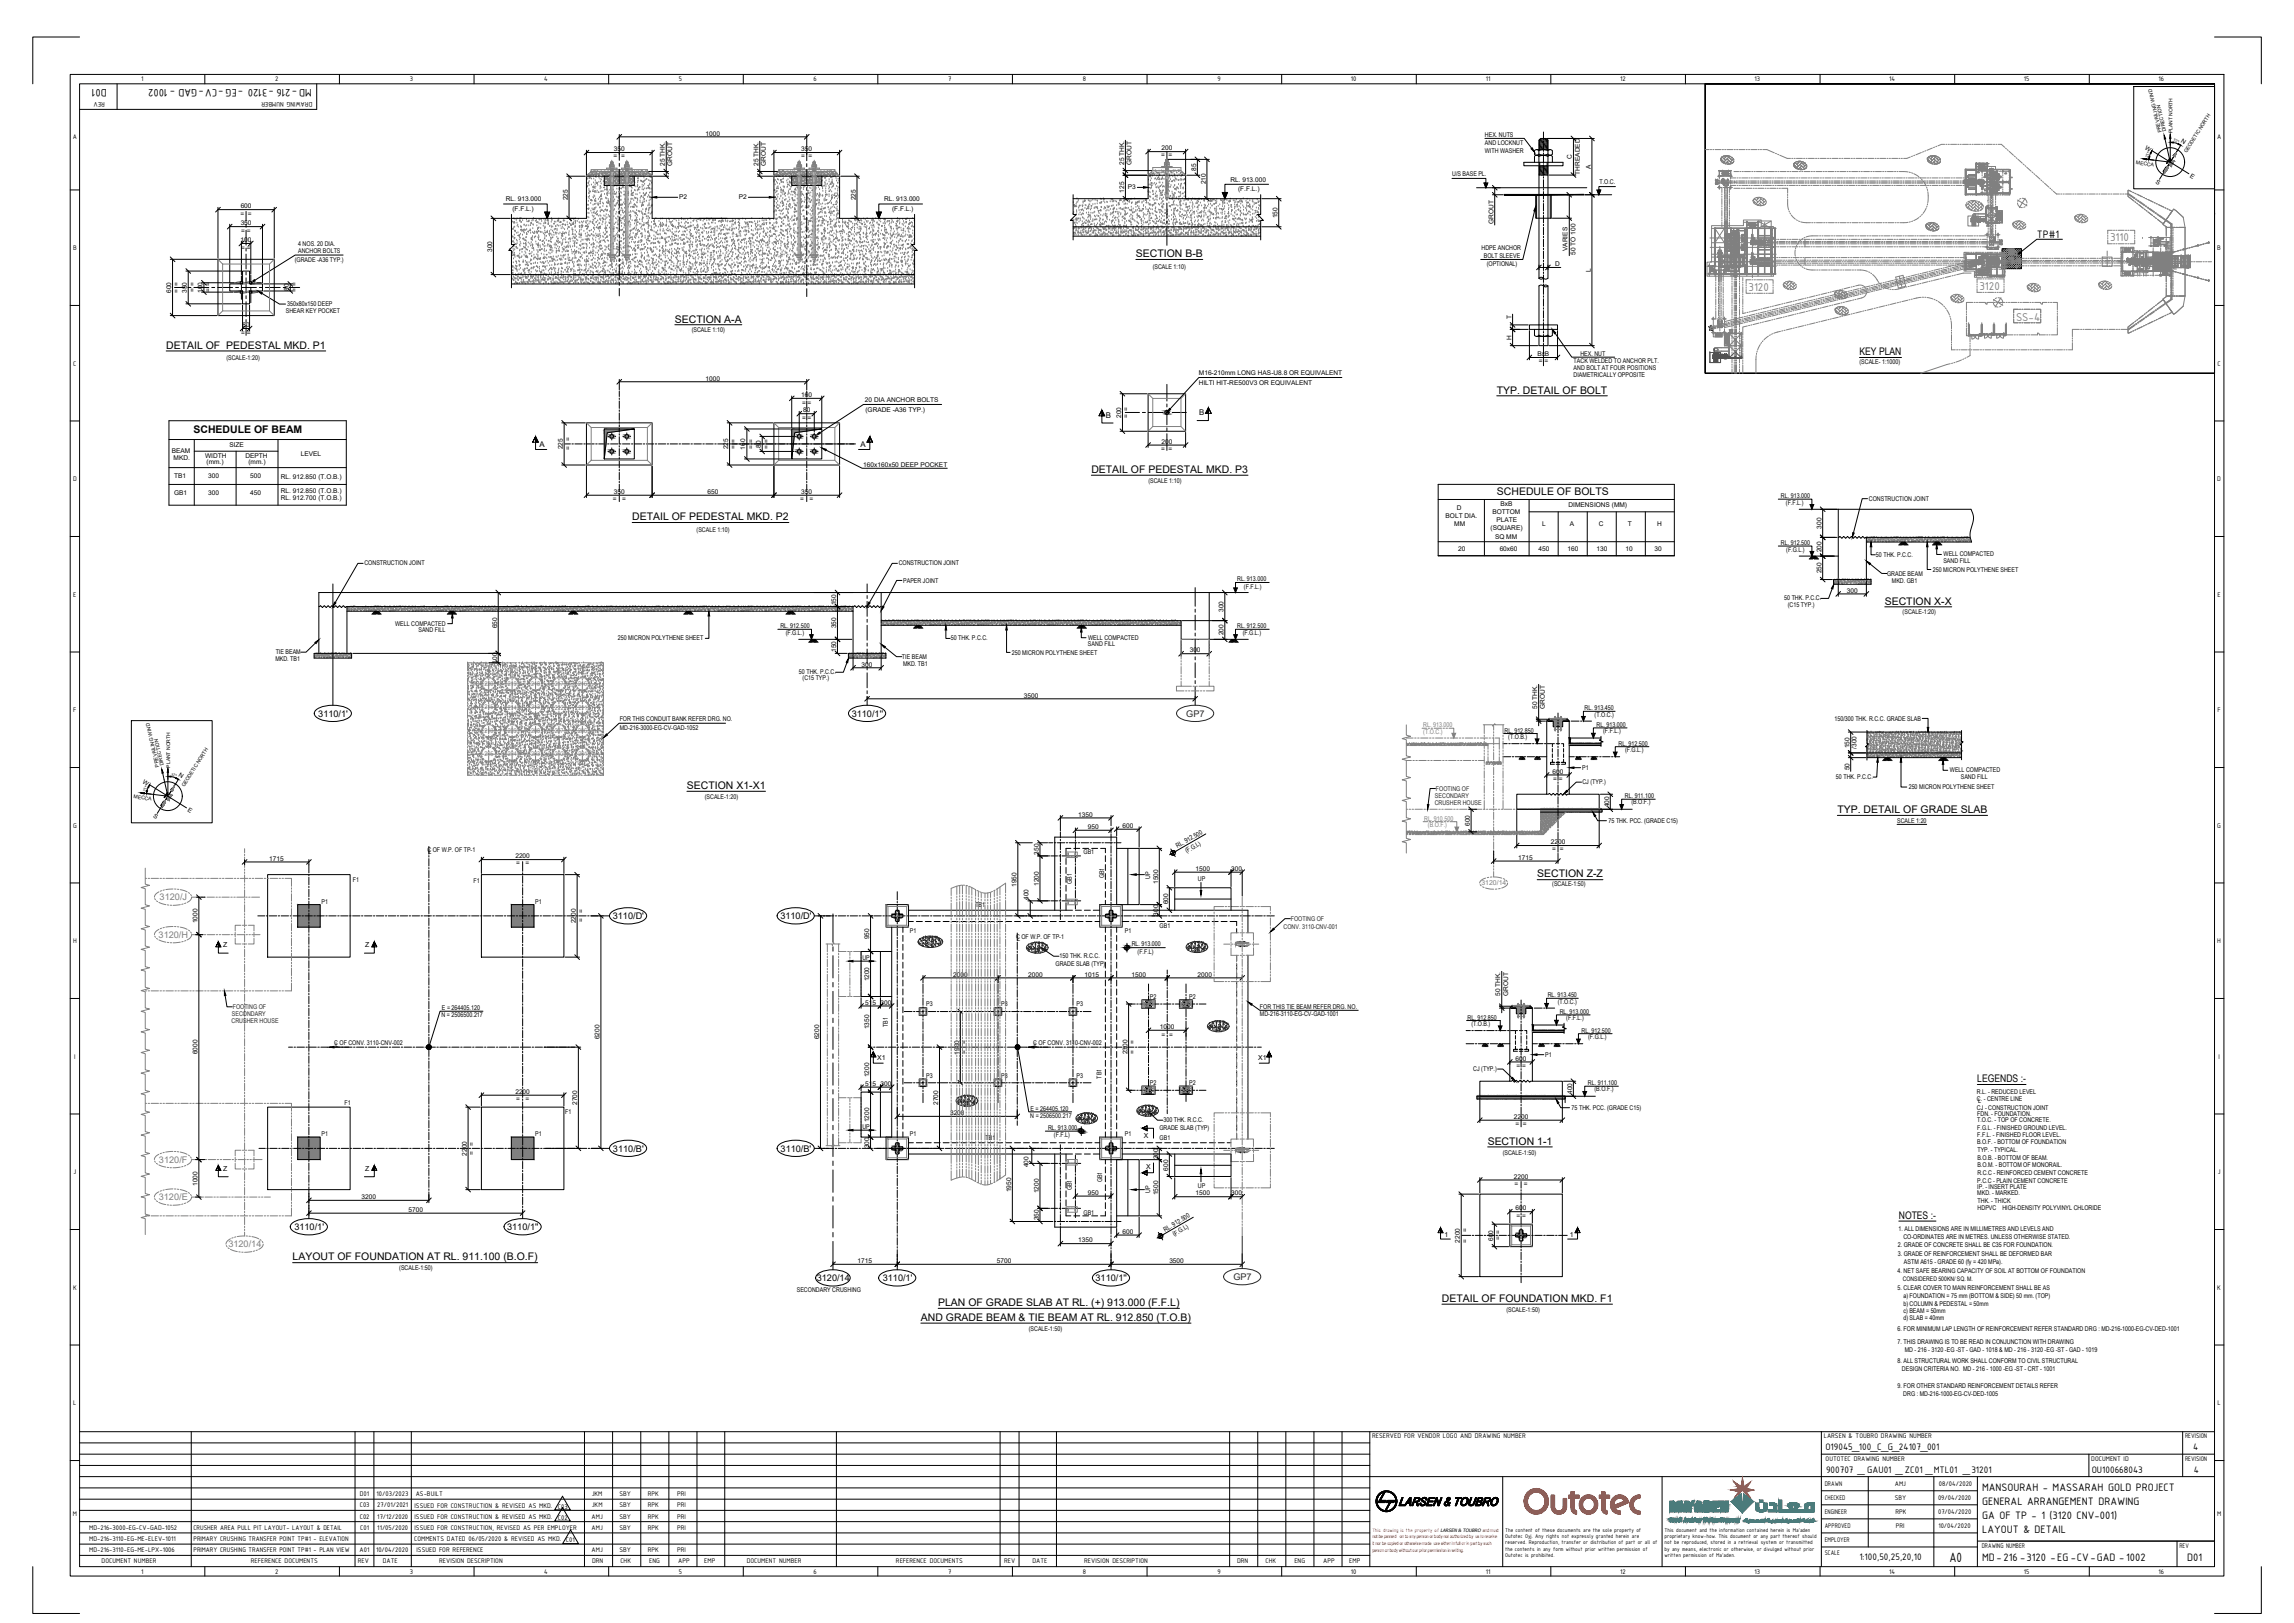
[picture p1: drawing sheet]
<svg xmlns="http://www.w3.org/2000/svg" width="1189mm" height="841mm" viewBox="0 0 1189 841" stroke-linecap="round" stroke-linejoin="round" font-family="sans-serif">
<defs><g id="words">
<text font-size="7.5" x="1010" y="809">A0</text>
<g font-size="6.3" fill="#808080">
<text x="1094" y="125">3110</text>
<text x="906" y="151">3120</text>
<text x="1026" y="150">3120</text>
<text x="1045" y="166">SS-4</text>
</g>
<g font-size="6">
<text x="55" y="46" transform="rotate(180 55 46)">D01</text>
<text x="162" y="46" transform="rotate(180 162 46)">MD-216 -3120 -EG -CV-GAD - 1002</text>
<text x="1056" y="123">TP#1</text>
<text x="1027" y="772">MANSOURAH - MASSARAH GOLD PROJECT</text>
<text x="1027" y="780">GENERAL ARRANGEMENT DRAWING</text>
<text x="1027" y="787">GA OF TP - 1 (3120 CNV-001)</text>
<text x="1027" y="794">LAYOUT &amp; DETAIL</text>
<text x="1027" y="809">MD-216 -3120 -EG -CV-GAD -1002</text>
<text x="1134" y="809">D01</text>
</g>
<g font-size="5.4">
<text x="589" y="133">SECTION B-B</text>
<text x="350" y="167">SECTION A-A</text>
<text x="86" y="181">DETAIL OF PEDESTAL MKD. P1</text>
<text x="964" y="184">KEY PLAN</text>
<text x="776" y="204">TYP. DETAIL OF BOLT</text>
<text x="100" y="224">SCHEDULE OF BEAM</text>
<text x="566" y="245">DETAIL OF PEDESTAL MKD. P3</text>
<text x="776" y="256">SCHEDULE OF BOLTS</text>
<text x="328" y="270">DETAIL OF PEDESTAL MKD. P2</text>
<text x="977" y="313">SECTION X-X</text>
<text x="356" y="409">SECTION X1-X1</text>
<text x="952" y="421">TYP. DETAIL OF GRADE SLAB</text>
<text x="797" y="455">SECTION Z-Z</text>
<text x="1025" y="561">LEGENDS :-</text>
<text x="771" y="593">SECTION 1-1</text>
<text x="984" y="632">NOTES :-</text>
<text x="152" y="653">LAYOUT OF FOUNDATION AT RL. 911.100 (B.O.F)</text>
<text x="486" y="677">PLAN OF GRADE SLAB AT RL. (+) 913.000 (F.F.L)</text>
<text x="747" y="675">DETAIL OF FOUNDATION MKD. F1</text>
<text x="477" y="684">AND GRADE BEAM &amp; TIE BEAM AT RL. 912.850 (T.O.B)</text>
</g>
<g font-size="5.3">
<text x="946" y="752">O19045_100_C_G_24107_001</text>
<text x="1137" y="751">4</text>
<text x="946" y="763">900707 _GAU01 _ZC01 _MTL01 _31201</text>
<text x="1084" y="763">OU100668043</text>
<text x="1137" y="763">4</text>
<text x="964" y="808">1:100,50,25,20,10</text>
</g>
<g font-size="4.8">
<text x="165" y="371">3110/1'</text>
<text x="441" y="371">3110/1''</text>
<text x="318" y="476">3110/D'</text>
<text x="404" y="476">3110/D'</text>
<text x="318" y="597">3110/B'</text>
<text x="405" y="597">3110/B'</text>
<text x="153" y="637">3110/1'</text>
<text x="263" y="637">3110/1''</text>
<text x="423" y="664">3120/14</text>
<text x="457" y="664">3110/1'</text>
<text x="568" y="664">3110/1''</text>
</g>
<g font-size="4.8" fill="#272727">
<text x="615" y="371">GP7</text>
<text x="639" y="663">GP7</text>
</g>
<g font-size="4.8" fill="#808080">
<text x="83" y="467">3120/J</text>
<text x="82" y="486">3120/H</text>
<text x="82" y="603">3120/F</text>
<text x="82" y="622">3120/E</text>
<text x="118" y="646">3120/14</text>
</g>
<g font-size="4.1">
<text x="621" y="215">B</text>
<text x="573" y="217">B</text>
<text x="280" y="232">A</text>
<text x="446" y="232">A</text>
</g>
<g font-size="3.8">
<text x="73" y="42">1</text>
<text x="143" y="42">2</text>
<text x="212" y="42">3</text>
<text x="282" y="42">4</text>
<text x="352" y="42">5</text>
<text x="422" y="42">6</text>
<text x="491" y="42">7</text>
<text x="561" y="42">8</text>
<text x="631" y="42">9</text>
<text x="700" y="42">10</text>
<text x="770" y="42">11</text>
<text x="840" y="42">12</text>
<text x="909" y="42">13</text>
<text x="979" y="42">14</text>
<text x="1049" y="42">15</text>
<text x="1119" y="42">16</text>
<text x="54" y="53" transform="rotate(180 54 53)">REV</text>
<text x="162" y="53" transform="rotate(180 162 53)">DRAWING NUMBER</text>
<text x="38" y="72">A</text>
<text x="1149" y="72">A</text>
<text x="38" y="130">B</text>
<text x="1149" y="130">B</text>
<text x="38" y="189">C</text>
<text x="1149" y="189">C</text>
<text x="38" y="249">D</text>
<text x="1149" y="249">D</text>
<text x="38" y="309">E</text>
<text x="1149" y="309">E</text>
<text x="38" y="369">F</text>
<text x="1149" y="369">F</text>
<text x="38" y="429">G</text>
<text x="1149" y="429">G</text>
<text x="38" y="489">H</text>
<text x="1149" y="489">H</text>
<text x="38" y="549">I</text>
<text x="1150" y="549">I</text>
<text x="38" y="608">J</text>
<text x="1149" y="608">J</text>
<text x="38" y="668">K</text>
<text x="1149" y="668">K</text>
<text x="38" y="728">L</text>
<text x="1149" y="728">L</text>
<text x="711" y="745">RESERVED FOR VENDOR LOGO AND DRAWING NUMBER</text>
<text x="945" y="745">LARSEN &amp; TOUBRO DRAWING NUMBER</text>
<text x="1132" y="745">REVISION</text>
<text x="946" y="757">OUTOTEC DRAWING NUMBER</text>
<text x="1084" y="757">DOCUMENT ID</text>
<text x="1132" y="757">REVISION</text>
<text x="946" y="770">DRAWN</text>
<text x="982" y="770">AMJ</text>
<text x="1005" y="770">08/04/2020</text>
<text x="186" y="775">D01</text>
<text x="195" y="775">10/03/2023</text>
<text x="215" y="775">AS-BUILT</text>
<text x="307" y="775">JKM</text>
<text x="321" y="775">SBY</text>
<text x="336" y="775">RPK</text>
<text x="351" y="775">PRI</text>
<text x="946" y="777">CHECKED</text>
<text x="982" y="777">SBY</text>
<text x="1004" y="777">09/04/2020</text>
<text x="38" y="786">M</text>
<text x="186" y="781">C03</text>
<text x="196" y="781">27/01/2021</text>
<text x="215" y="781">ISSUED FOR CONSTRUCTION &amp; REVISED AS MKD.</text>
<text x="289" y="782">C03</text>
<text x="307" y="781">JKM</text>
<text x="321" y="781">SBY</text>
<text x="336" y="781">RPK</text>
<text x="351" y="781">PRI</text>
<text x="946" y="785">ENGINEER</text>
<text x="982" y="785">RPK</text>
<text x="1004" y="784">07/04/2020</text>
<text x="1149" y="786">M</text>
<text x="186" y="787">C02</text>
<text x="196" y="787">17/12/2020</text>
<text x="215" y="787">ISSUED FOR CONSTRUCTION &amp; REVISED AS MKD.</text>
<text x="289" y="788">C02</text>
<text x="307" y="787">AMJ</text>
<text x="321" y="787">SBY</text>
<text x="336" y="787">RPK</text>
<text x="351" y="787">PRI</text>
<text x="946" y="792">APPROVED</text>
<text x="1005" y="792">10/04/2020</text>
<text x="46" y="793">MD-216-3000-EG-CV-GAD-1052</text>
<text x="100" y="793">CRUSHER AREA PULL PIT LAYOUT- LAYOUT &amp; DETAIL</text>
<text x="187" y="793">C01</text>
<text x="196" y="793">11/05/2020</text>
<text x="215" y="793">ISSUED FOR CONSTRUCTION, REVISED AS PER EMPLOYER</text>
<text x="307" y="793">AMJ</text>
<text x="321" y="793">SBY</text>
<text x="336" y="793">RPK</text>
<text x="351" y="793">PRI</text>
<text x="982" y="792">PRI</text>
<text x="46" y="798">MD-216-3110-EG-ME-ELEV-1011</text>
<text x="100" y="798">PRIMARY CRUSHING TRANSFER POINT TP#1 - ELEVATION</text>
<text x="215" y="799">COMMENTS DATED 06/05/2020 &amp; REVISED AS MKD. C01</text>
<text x="946" y="799">EMPLOYER</text>
<text x="1027" y="802">DRAWING NUMBER</text>
<text x="1129" y="802">REV</text>
<text x="46" y="804">MD-216-3110-EG-ME-LPX-1006</text>
<text x="100" y="804">PRIMARY CRUSHING TRANSFER POINT TP#1 - PLAN VIEW</text>
<text x="186" y="804">A01</text>
<text x="195" y="804">10/04/2020</text>
<text x="216" y="804">ISSUED FOR REFERENCE</text>
<text x="307" y="804">AMJ</text>
<text x="321" y="804">SBY</text>
<text x="336" y="804">RPK</text>
<text x="351" y="804">PRI</text>
<text x="946" y="806">SCALE</text>
<text x="53" y="810">DOCUMENT NUMBER</text>
<text x="73" y="815">1</text>
<text x="130" y="810">REFERENCE DOCUMENTS</text>
<text x="143" y="815">2</text>
<text x="185" y="810">REV</text>
<text x="198" y="810">DATE</text>
<text x="212" y="815">3</text>
<text x="228" y="810">REVISION DESCRIPTION</text>
<text x="282" y="815">4</text>
<text x="307" y="810">DRN</text>
<text x="321" y="810">CHK</text>
<text x="336" y="810">ENG</text>
<text x="351" y="810">APP</text>
<text x="352" y="815">5</text>
<text x="365" y="810">EMP</text>
<text x="387" y="810">DOCUMENT NUMBER</text>
<text x="422" y="815">6</text>
<text x="464" y="810">REFERENCE DOCUMENTS</text>
<text x="491" y="815">7</text>
<text x="520" y="810">REV</text>
<text x="535" y="810">DATE</text>
<text x="561" y="815">8</text>
<text x="562" y="810">REVISION DESCRIPTION</text>
<text x="631" y="815">9</text>
<text x="641" y="810">DRN</text>
<text x="656" y="810">CHK</text>
<text x="671" y="810">ENG</text>
<text x="686" y="810">APP</text>
<text x="699" y="810">EMP</text>
<text x="700" y="815">10</text>
<text x="770" y="815">11</text>
<text x="840" y="815">12</text>
<text x="909" y="815">13</text>
<text x="979" y="815">14</text>
<text x="1049" y="815">15</text>
<text x="1119" y="815">16</text>
</g>
<text font-size="3.6" fill="#808080" x="768" y="459">3120/14</text>
<g font-size="3.6">
<text x="116" y="491">Z</text>
<text x="189" y="491">Z</text>
<text x="455" y="549">X1</text>
<text x="652" y="549">X1</text>
<text x="593" y="589">X</text>
<text x="594" y="606">X</text>
<text x="116" y="607">Z</text>
<text x="189" y="607">Z</text>
<text x="749" y="641">1</text>
<text x="814" y="641">1</text>
</g>
<g font-size="3.4">
<text x="366" y="70">1000</text>
<text x="770" y="71">HEX. NUTS</text>
<text x="602" y="78">200</text>
<text x="770" y="75">AND LOCKNUT</text>
<text x="318" y="82">= =</text>
<text x="318" y="78">350</text>
<text x="415" y="82">= =</text>
<text x="415" y="78">350</text>
<text x="602" y="82">= =</text>
<text x="770" y="79">WITH WASHER</text>
<text x="815" y="82" transform="rotate(-90 815 82)">C</text>
<text x="345" y="86" transform="rotate(-90 345 86)">25 THK.</text>
<text x="348" y="86" transform="rotate(-90 348 86)">GROUT</text>
<text x="393" y="86" transform="rotate(-90 393 86)">25 THK.</text>
<text x="397" y="86" transform="rotate(-90 397 86)">GROUT</text>
<text x="583" y="85" transform="rotate(-90 583 85)">25 THK.</text>
<text x="586" y="86" transform="rotate(-90 586 86)">GROUT</text>
<text x="620" y="89" transform="rotate(-90 620 89)">85</text>
<text x="824" y="87" transform="rotate(-90 824 87)">A</text>
<text x="625" y="96" transform="rotate(-90 625 96)">210</text>
<text x="638" y="94">RL. 913.000</text>
<text x="753" y="91">U/S BASE PL.</text>
<text x="819" y="91" transform="rotate(-90 819 91)">THREADED</text>
<text x="829" y="96">T.O.C.</text>
<text x="583" y="100" transform="rotate(-90 583 100)">125</text>
<text x="584" y="98">P3</text>
<text x="642" y="99">(F.F.L.)</text>
<text x="125" y="108">600</text>
<text x="262" y="104">RL. 913.000</text>
<text x="294" y="104" transform="rotate(-90 294 104)">225</text>
<text x="352" y="103">P2</text>
<text x="383" y="103">P2</text>
<text x="443" y="104" transform="rotate(-90 443 104)">225</text>
<text x="458" y="104">RL. 913.000</text>
<text x="125" y="112">= =</text>
<text x="266" y="109">(F.F.L.)</text>
<text x="462" y="109">(F.F.L.)</text>
<text x="662" y="113" transform="rotate(-90 662 113)">150</text>
<text x="125" y="117">350</text>
<text x="774" y="116" transform="rotate(-90 774 116)">GROUT</text>
<text x="125" y="125">100</text>
<text x="125" y="121">= =</text>
<text x="125" y="129">= =</text>
<text x="155" y="131">ANCHOR BOLTS</text>
<text x="155" y="128">4 NOS. 20 DIA.</text>
<text x="255" y="131" transform="rotate(-90 255 131)">300</text>
<text x="768" y="130">HDPE ANCHOR</text>
<text x="812" y="130" transform="rotate(-90 812 130)">VARIES</text>
<text x="817" y="132" transform="rotate(-90 817 132)">50 TO 100</text>
<text x="153" y="136">(GRADE -A36 TYP.)</text>
<text x="769" y="134">BOLT SLEEVE</text>
<text x="770" y="138">(OPTIONAL)</text>
<text x="806" y="138">D</text>
<text x="597" y="139">(SCALE 1:10)</text>
<text x="824" y="141" transform="rotate(-90 824 141)">L</text>
<text x="89" y="152" transform="rotate(-90 89 152)">600</text>
<text x="92" y="152" transform="rotate(-90 92 152)">= =</text>
<text x="97" y="152" transform="rotate(-90 97 152)">350</text>
<text x="101" y="151" transform="rotate(-90 101 151)">= =</text>
<text x="105" y="152" transform="rotate(-90 105 152)">100</text>
<text x="109" y="151" transform="rotate(-90 109 151)">= =</text>
<text x="150" y="151" transform="rotate(-90 150 151)">80</text>
<text x="154" y="151" transform="rotate(-90 154 151)">= =</text>
<text x="149" y="159">350x80x150 DEEP</text>
<text x="148" y="162">SHEAR KEY POCKET</text>
<text x="783" y="165" transform="rotate(-90 783 165)">T</text>
<text x="125" y="173">= =</text>
<text x="126" y="169">80</text>
<text x="358" y="172">(SCALE 1:10)</text>
<text x="783" y="176" transform="rotate(-90 783 176)">H</text>
<text x="797" y="185">BxB</text>
<text x="819" y="184">HEX. NUT</text>
<text x="117" y="186">(SCALE-1:20)</text>
<text x="797" y="188">= =</text>
<text x="816" y="188">TACK WELDED TO ANCHOR PLT.</text>
<text x="816" y="192">AND BOLT AT FOUR POSITIONS</text>
<text x="964" y="189">(SCALE- 1:1000)</text>
<text x="366" y="197">1000</text>
<text x="621" y="195">M16-210mm LONG HAS-U8.8 OR EQUIVALENT</text>
<text x="816" y="195">DIAMETRICALLY OPPOSITE</text>
<text x="621" y="199">HILTI HIT-RE500V3 OR EQUIVALENT</text>
<text x="415" y="206">160</text>
<text x="416" y="210">= =</text>
<text x="448" y="208">20 DIA ANCHOR BOLTS</text>
<text x="416" y="214">80</text>
<text x="449" y="214">(GRADE -A36 TYP.)</text>
<text x="416" y="218">= =</text>
<text x="581" y="217" transform="rotate(-90 581 217)">200</text>
<text x="585" y="217" transform="rotate(-90 585 217)">= =</text>
<text x="119" y="232">SIZE</text>
<text x="292" y="233" transform="rotate(-90 292 233)">225</text>
<text x="295" y="233" transform="rotate(-90 295 233)">=</text>
<text x="295" y="229" transform="rotate(-90 295 229)">=</text>
<text x="377" y="233" transform="rotate(-90 377 233)">225</text>
<text x="381" y="232" transform="rotate(-90 381 232)">= =</text>
<text x="386" y="233" transform="rotate(-90 386 233)">160</text>
<text x="390" y="232" transform="rotate(-90 390 232)">= =</text>
<text x="394" y="232" transform="rotate(-90 394 232)">80</text>
<text x="398" y="232" transform="rotate(-90 398 232)">= =</text>
<text x="602" y="234">= =</text>
<text x="602" y="230">200</text>
<text x="89" y="235">BEAM</text>
<text x="90" y="238">MKD.</text>
<text x="106" y="237">WIDTH</text>
<text x="127" y="237">DEPTH</text>
<text x="156" y="236">LEVEL</text>
<text x="107" y="241">(mm.)</text>
<text x="129" y="241">(mm.)</text>
<text x="447" y="242">160x160x50 DEEP POCKET</text>
<text x="90" y="248">TB1</text>
<text x="108" y="248">300</text>
<text x="130" y="248">500</text>
<text x="146" y="248">RL. 912.850 (T.O.B.)</text>
<text x="595" y="251">(SCALE 1:10)</text>
<text x="90" y="257">GB1</text>
<text x="108" y="257">300</text>
<text x="130" y="257">450</text>
<text x="146" y="255">RL. 912.850 (T.O.B.)</text>
<text x="318" y="256">350</text>
<text x="367" y="256">650</text>
<text x="415" y="256">350</text>
<text x="923" y="258">RL. 913.000</text>
<text x="146" y="259">RL. 912.700 (T.O.B.)</text>
<text x="318" y="260">=</text>
<text x="322" y="260">=</text>
<text x="415" y="260">=</text>
<text x="420" y="260">=</text>
<text x="778" y="262">BxB</text>
<text x="813" y="263">DIMENSIONS (MM)</text>
<text x="926" y="262">(F.F.L.)</text>
<text x="969" y="260">CONSTRUCTION JOINT</text>
<text x="749" y="268">BOLT DIA.</text>
<text x="755" y="264">D</text>
<text x="773" y="267">BOTTOM</text>
<text x="361" y="276">(SCALE 1:10)</text>
<text x="754" y="272">MM</text>
<text x="772" y="275">(SQUARE)</text>
<text x="776" y="271">PLATE</text>
<text x="799" y="273">L</text>
<text x="814" y="273">A</text>
<text x="829" y="273">C</text>
<text x="844" y="273">T</text>
<text x="859" y="273">H</text>
<text x="944" y="274" transform="rotate(-90 944 274)">300</text>
<text x="775" y="279">SQ MM</text>
<text x="756" y="286">20</text>
<text x="777" y="286">60x60</text>
<text x="797" y="286">450</text>
<text x="812" y="286">160</text>
<text x="827" y="286">130</text>
<text x="842" y="286">10</text>
<text x="857" y="286">30</text>
<text x="923" y="282">RL. 912.500</text>
<text x="926" y="286">(F.G.L.)</text>
<text x="944" y="286" transform="rotate(-90 944 286)">200</text>
<text x="189" y="293">CONSTRUCTION JOINT</text>
<text x="466" y="293">CONSTRUCTION JOINT</text>
<text x="972" y="289">50 THK. P.C.C.</text>
<text x="1007" y="292">SAND FILL</text>
<text x="1007" y="288">WELL COMPACTED</text>
<text x="944" y="297" transform="rotate(-90 944 297)">250</text>
<text x="978" y="298">GRADE BEAM</text>
<text x="1002" y="296">250 MICRON POLYTHENE SHEET</text>
<text x="468" y="302">PAPER JOINT</text>
<text x="641" y="301">RL. 913.000</text>
<text x="645" y="305">(F.F.L.)</text>
<text x="980" y="302">MKD. GB1</text>
<text x="925" y="311">50 THK. P.C.C.</text>
<text x="957" y="307">300</text>
<text x="433" y="314" transform="rotate(-90 433 314)">150</text>
<text x="634" y="317" transform="rotate(-90 634 317)">300</text>
<text x="927" y="314">(C15 TYP.)</text>
<text x="986" y="318">(SCALE-1:20)</text>
<text x="205" y="324">WELL COMPACTED</text>
<text x="217" y="327">SAND FILL</text>
<text x="258" y="326" transform="rotate(-90 258 326)">650</text>
<text x="404" y="325">RL. 912.500</text>
<text x="407" y="329">(F.G.L.)</text>
<text x="433" y="326" transform="rotate(-90 433 326)">350</text>
<text x="634" y="329" transform="rotate(-90 634 329)">200</text>
<text x="641" y="325">RL. 912.500</text>
<text x="644" y="329">(F.G.L.)</text>
<text x="320" y="332">250 MICRON POLYTHENE SHEET</text>
<text x="493" y="332">50 THK. P.C.C.</text>
<text x="564" y="335">SAND FILL</text>
<text x="564" y="331">WELL COMPACTED</text>
<text x="143" y="339">TIE BEAM</text>
<text x="433" y="338" transform="rotate(-90 433 338)">150</text>
<text x="467" y="341">TIE BEAM</text>
<text x="524" y="339">250 MICRON POLYTHENE SHEET</text>
<text x="617" y="338">300</text>
<text x="143" y="343">MKD. TB1</text>
<text x="258" y="344" transform="rotate(-90 258 344)">100</text>
<text x="447" y="345">300</text>
<text x="468" y="345">MKD. TB1</text>
<text x="414" y="349">50 THK. P.C.C.</text>
<text x="416" y="353">(C15 TYP.)</text>
<text x="531" y="361">3500</text>
<text x="797" y="367" transform="rotate(-90 797 367)">50 THK.</text>
<text x="801" y="367" transform="rotate(-90 801 367)">GROUT</text>
<text x="821" y="368">RL. 913.450</text>
<text x="826" y="371">(T.O.C.)</text>
<text x="321" y="374">FOR THIS CONDUIT BANK REFER DRG. NO.</text>
<text x="827" y="377">RL. 913.000</text>
<text x="951" y="374">150/300 THK. R.C.C. GRADE SLAB</text>
<text x="321" y="378">MD-216-3000-EG-CV-GAD-1052</text>
<text x="780" y="380">RL. 912.850</text>
<text x="782" y="383">(T.O.B.)</text>
<text x="831" y="380">(F.F.L.)</text>
<text x="839" y="386">RL. 912.500</text>
<text x="842" y="390">(F.G.L.)</text>
<text x="958" y="388" transform="rotate(-90 958 388)">150</text>
<text x="962" y="388" transform="rotate(-90 962 388)">/300</text>
<text x="805" y="401">600</text>
<text x="820" y="399">P1</text>
<text x="958" y="399" transform="rotate(-90 958 399)">50</text>
<text x="1011" y="400">WELL COMPACTED</text>
<text x="805" y="405">= =</text>
<text x="820" y="406">CJ (TYP.)</text>
<text x="951" y="404">50 THK. P.C.C.</text>
<text x="1016" y="404">SAND FILL</text>
<text x="365" y="414">(SCALE-1:20)</text>
<text x="842" y="414">RL. 911.100</text>
<text x="989" y="409">250 MICRON POLYTHENE SHEET</text>
<text x="834" y="418" transform="rotate(-90 834 418)">400</text>
<text x="845" y="417">(B.O.F.)</text>
<text x="559" y="423">1350</text>
<text x="564" y="430">950</text>
<text x="582" y="429">600</text>
<text x="762" y="428" transform="rotate(-90 762 428)">600</text>
<text x="834" y="427">75 THK. PCC. (GRADE C15)</text>
<text x="983" y="426">SCALE 1:20</text>
<text x="804" y="438">2200</text>
<text x="222" y="442">C OF W.P. OF TP-1</text>
<text x="222" y="443">L</text>
<text x="538" y="443" transform="rotate(-90 538 443)">350</text>
<text x="562" y="443">GB1</text>
<text x="610" y="440" transform="rotate(-30 610 440)">RL. 912.500</text>
<text x="615" y="442" transform="rotate(-30 615 442)">(F.G.L)</text>
<text x="804" y="441">= =</text>
<text x="140" y="446">1715</text>
<text x="267" y="445">2200</text>
<text x="267" y="448">=</text>
<text x="272" y="448">=</text>
<text x="787" y="446">1715</text>
<text x="572" y="455" transform="rotate(-90 572 455)">GB1</text>
<text x="596" y="456" transform="rotate(-90 596 456)">UP</text>
<text x="620" y="451">1500</text>
<text x="638" y="451">300</text>
<text x="183" y="457">F1</text>
<text x="245" y="458">F1</text>
<text x="527" y="460" transform="rotate(-90 527 460)">1950</text>
<text x="538" y="459" transform="rotate(-90 538 459)">1200</text>
<text x="556" y="458" transform="rotate(-90 556 458)">GB1</text>
<text x="600" y="458" transform="rotate(-90 600 458)">1500</text>
<text x="621" y="457">UP</text>
<text x="804" y="459">(SCALE-1:50)</text>
<text x="533" y="466" transform="rotate(-90 533 466)">400</text>
<text x="167" y="468">P1</text>
<text x="277" y="468">P1</text>
<text x="302" y="473" transform="rotate(-90 302 473)">=</text>
<text x="505" y="470">TB1</text>
<text x="605" y="469" transform="rotate(-90 605 469)">600</text>
<text x="102" y="478" transform="rotate(-90 102 478)">1000</text>
<text x="298" y="478" transform="rotate(-90 298 478)">2200</text>
<text x="302" y="478" transform="rotate(-90 302 478)">=</text>
<text x="600" y="475" transform="rotate(-90 600 475)">300</text>
<text x="472" y="484">P1</text>
<text x="583" y="484">P1</text>
<text x="601" y="481">GB1</text>
<text x="451" y="487" transform="rotate(-90 451 487)">950</text>
<text x="527" y="487">C OF W.P. OF TP-1</text>
<text x="527" y="487">L</text>
<text x="587" y="490">RL. 913.000</text>
<text x="447" y="497">UP</text>
<text x="549" y="497">150 THK. R.C.C.</text>
<text x="590" y="494">(F.F.L)</text>
<text x="547" y="501">GRADE SLAB (TYP)</text>
<text x="451" y="509" transform="rotate(-90 451 509)">1200</text>
<text x="494" y="506">2000</text>
<text x="533" y="506">2000</text>
<text x="562" y="506">1015</text>
<text x="586" y="506">1500</text>
<text x="621" y="506">2000</text>
<text x="448" y="521">515</text>
<text x="456" y="521">300</text>
<text x="480" y="522">P3</text>
<text x="519" y="522">P3</text>
<text x="558" y="522">P3</text>
<text x="596" y="517">P2</text>
<text x="616" y="517">P2</text>
<text x="777" y="516" transform="rotate(-90 777 516)">50 THK.</text>
<text x="782" y="516" transform="rotate(-90 782 516)">GROUT</text>
<text x="802" y="517">RL. 913.450</text>
<text x="807" y="520">(T.O.C.)</text>
<text x="229" y="527">N = 2506500.217</text>
<text x="229" y="523">E = 264405.120</text>
<text x="653" y="523">FOR THIS TIE BEAM REFER DRG. NO.</text>
<text x="653" y="526">MD-216-3110-EG-CV-GAD-1001</text>
<text x="808" y="525">RL. 913.000</text>
<text x="451" y="533" transform="rotate(-90 451 533)">1350</text>
<text x="460" y="532" transform="rotate(-90 460 532)">TB1</text>
<text x="601" y="533">1000</text>
<text x="761" y="528">RL. 912.850</text>
<text x="763" y="531">(T.O.B.)</text>
<text x="812" y="529">(F.F.L.)</text>
<text x="311" y="539" transform="rotate(-90 311 539)">6200</text>
<text x="425" y="539" transform="rotate(-90 425 539)">6200</text>
<text x="602" y="537">= =</text>
<text x="820" y="535">RL. 912.500</text>
<text x="823" y="538">(F.G.L.)</text>
<text x="173" y="542">C OF CONV. 3110-CNV-002</text>
<text x="174" y="543">L</text>
<text x="501" y="541" transform="rotate(-90 501 541)">=</text>
<text x="535" y="542">C OF CONV. 3110-CNV-002</text>
<text x="536" y="543">L</text>
<text x="588" y="541" transform="rotate(-90 588 541)">=</text>
<text x="102" y="546" transform="rotate(-90 102 546)">6000</text>
<text x="497" y="546" transform="rotate(-90 497 546)">1900</text>
<text x="501" y="546" transform="rotate(-90 501 546)">=</text>
<text x="584" y="546" transform="rotate(-90 584 546)">2300</text>
<text x="588" y="546" transform="rotate(-90 588 546)">=</text>
<text x="785" y="550">600</text>
<text x="801" y="548">P1</text>
<text x="763" y="555">CJ (TYP.)</text>
<text x="786" y="553">= =</text>
<text x="448" y="563">515</text>
<text x="451" y="558" transform="rotate(-90 451 558)">1200</text>
<text x="456" y="563">300</text>
<text x="480" y="559">P3</text>
<text x="519" y="559">P3</text>
<text x="558" y="559">P3</text>
<text x="571" y="559" transform="rotate(-90 571 559)">TB1</text>
<text x="596" y="562">P2</text>
<text x="616" y="562">P2</text>
<text x="823" y="562">RL. 911.100</text>
<text x="267" y="567">2200</text>
<text x="815" y="567" transform="rotate(-90 815 567)">400</text>
<text x="826" y="565">(B.O.F.)</text>
<text x="1024" y="567">R.L. - REDUCED LEVEL</text>
<text x="179" y="573">F1</text>
<text x="267" y="571">=</text>
<text x="272" y="571">=</text>
<text x="299" y="573" transform="rotate(-90 299 573)">2700</text>
<text x="486" y="573" transform="rotate(-90 486 573)">2700</text>
<text x="534" y="575">E = 264405.120</text>
<text x="815" y="575">75 THK. PCC. (GRADE C15)</text>
<text x="1025" y="571">C. - CENTRE LINE</text>
<text x="1025" y="575">CJ - CONSTRUCTION JOINT</text>
<text x="1025" y="571">L</text>
<text x="293" y="577">F1</text>
<text x="451" y="581" transform="rotate(-90 451 581)">1200</text>
<text x="492" y="578">3200</text>
<text x="534" y="579">N = 2506500.217</text>
<text x="603" y="581">300 THK. R.C.C.</text>
<text x="785" y="580">2200</text>
<text x="1025" y="582">T.O.C. - TOP OF CONCRETE.</text>
<text x="1025" y="578">FDN. - FOUNDATION.</text>
<text x="447" y="585">UP</text>
<text x="543" y="585">RL. 913.000</text>
<text x="601" y="585">GRADE SLAB (TYP)</text>
<text x="785" y="583">= =</text>
<text x="1025" y="586">F.G.L. - FINISHED GROUND LEVEL.</text>
<text x="167" y="589">P1</text>
<text x="246" y="594" transform="rotate(-90 246 594)">=</text>
<text x="277" y="589">P1</text>
<text x="472" y="589">P1</text>
<text x="511" y="591">TB1</text>
<text x="546" y="589">(F.F.L)</text>
<text x="583" y="589">P1</text>
<text x="601" y="591">GB1</text>
<text x="1025" y="593">B.O.F. - BOTTOM OF FOUNDATION</text>
<text x="1025" y="589">F.F.L. - FINISHED FLOOR LEVEL.</text>
<text x="242" y="599" transform="rotate(-90 242 599)">2200</text>
<text x="246" y="598" transform="rotate(-90 246 598)">=</text>
<text x="451" y="595" transform="rotate(-90 451 595)">300</text>
<text x="779" y="598">(SCALE-1:50)</text>
<text x="1025" y="597">TYP. - TYPICAL.</text>
<text x="533" y="605" transform="rotate(-90 533 605)">400</text>
<text x="600" y="601" transform="rotate(-90 600 601)">300</text>
<text x="1025" y="601">B.O.B. - BOTTOM OF BEAM.</text>
<text x="1025" y="605">B.O.M. - BOTTOM OF MONORAIL.</text>
<text x="605" y="607" transform="rotate(-90 605 607)">600</text>
<text x="785" y="611">2200</text>
<text x="1025" y="609">R.C.C - REINFORCED CEMENT CONCRETE</text>
<text x="102" y="615" transform="rotate(-90 102 615)">1000</text>
<text x="524" y="618" transform="rotate(-90 524 618)">1950</text>
<text x="556" y="617" transform="rotate(-90 556 617)">GB1</text>
<text x="571" y="613" transform="rotate(-90 571 613)">GB1</text>
<text x="621" y="615">UP</text>
<text x="785" y="614">=</text>
<text x="790" y="614">=</text>
<text x="1025" y="613">P.C.C - PLAIN CEMENT CONCRETE</text>
<text x="1025" y="616">IP. - INSERT PLATE</text>
<text x="187" y="621">3200</text>
<text x="538" y="618" transform="rotate(-90 538 618)">1200</text>
<text x="564" y="619">950</text>
<text x="596" y="618" transform="rotate(-90 596 618)">UP</text>
<text x="600" y="619" transform="rotate(-90 600 619)">1500</text>
<text x="620" y="619">1500</text>
<text x="638" y="619">300</text>
<text x="1025" y="619">MKD. - MARKED.</text>
<text x="1025" y="623">THK. - THICK</text>
<text x="212" y="628">5700</text>
<text x="562" y="629">GB1</text>
<text x="785" y="627">600</text>
<text x="1025" y="627">HDPVC</text>
<text x="1038" y="627">HIGH-DENSITY POLYVINYL CHLORIDE</text>
<text x="538" y="632" transform="rotate(-90 538 632)">350</text>
<text x="786" y="631">= =</text>
<text x="582" y="639">600</text>
<text x="604" y="638" transform="rotate(-30 604 638)">RL. 912.500</text>
<text x="609" y="641" transform="rotate(-30 609 641)">(F.G.L)</text>
<text x="760" y="638" transform="rotate(-90 760 638)">=</text>
<text x="984" y="638">1. ALL DIMENSIONS ARE IN MILLIMETRES AND LEVELS AND</text>
<text x="559" y="644">1350</text>
<text x="757" y="644" transform="rotate(-90 757 644)">2200</text>
<text x="760" y="644" transform="rotate(-90 760 644)">=</text>
<text x="774" y="643" transform="rotate(-90 774 643)">600</text>
<text x="778" y="643" transform="rotate(-90 778 643)">= =</text>
<text x="984" y="646">2. GRADE OF CONCRETE SHALL BE C35 FOR FOUNDATION.</text>
<text x="986" y="642">CO-ORDINATES ARE IN METRES. UNLESS OTHERWISE STATED.</text>
<text x="984" y="651">3. GRADE OF REINFORCEMENT SHALL BE DEFORMED BAR</text>
<text x="207" y="658">(SCALE-1:50)</text>
<text x="444" y="654">1715</text>
<text x="517" y="654">5700</text>
<text x="606" y="654">3500</text>
<text x="983" y="660">4. NET SAFE BEARING CAPACITY OF SOIL AT BOTTOM OF FOUNDATION</text>
<text x="987" y="655">ASTM A615 - GRADE 60 (fy = 420 MPa).</text>
<text x="413" y="669">SECONDARY CRUSHING</text>
<text x="983" y="668">5. CLEAR COVER TO MAIN REINFORCEMENT SHALL BE AS</text>
<text x="986" y="672">a) FOUNDATION = 75 mm (BOTTOM &amp; SIDE) 50 mm. (TOP)</text>
<text x="986" y="677">b) COLUMN &amp; PEDESTAL = 50mm</text>
<text x="781" y="680">(SCALE-1:50)</text>
<text x="986" y="680">c) BEAM = 50mm</text>
<text x="533" y="690">(SCALE-1:50)</text>
<text x="983" y="689">6. FOR MINIMUM LAP LENGTH OF REINFORCEMENT REFER STANDARD DRG : MD-216-1000-EG-CV-DED-1001</text>
<text x="986" y="684">d) SLAB = 40mm</text>
<text x="983" y="696">7. THIS DRAWING IS TO BE READ IN CONJUNCTION WITH DRAWING</text>
<text x="987" y="701">MD - 216 - 3120 -EG -ST - GAD - 1018 &amp; MD - 216 - 3120 -EG -ST - GAD - 1019</text>
<text x="983" y="706">8. ALL STRUCTURAL WORK SHALL CONFORM TO CIVIL STRUCTURAL</text>
<text x="986" y="711">DESIGN CRITERIA NO. MD - 216 - 1000 -EG -ST - CRT - 1001</text>
<text x="983" y="719">9. FOR OTHER STANDARD REINFORCEMENT DETAILS REFER</text>
<text x="986" y="724">DRG : MD-216-1000-EG-CV-DED-1005</text>
</g>
<g font-size="3.4" fill="#808080">
<text x="251" y="355">220</text>
<text x="263" y="355">219</text>
<text x="275" y="355">218</text>
<text x="287" y="356">217</text>
<text x="300" y="355">216</text>
<text x="251" y="368">215</text>
<text x="263" y="368">214</text>
<text x="275" y="368">213</text>
<text x="287" y="368">212</text>
<text x="300" y="368">211</text>
<text x="738" y="377">RL. 913.000</text>
<text x="251" y="380">210</text>
<text x="263" y="380">209</text>
<text x="275" y="380">208</text>
<text x="287" y="380">207</text>
<text x="300" y="380">206</text>
<text x="738" y="380">(T.O.C.)</text>
<text x="251" y="392">205</text>
<text x="263" y="392">204</text>
<text x="275" y="392">203</text>
<text x="287" y="392">202</text>
<text x="300" y="392">201</text>
<text x="738" y="425">RL. 910.500</text>
<text x="740" y="428">(B.O.F.)</text>
</g>
<g font-size="3.4" fill="#272727">
<text x="744" y="413">SECONDARY</text>
<text x="744" y="410">FOOTING OF</text>
<text x="744" y="417">CRUSHER HOUSE</text>
<text x="669" y="477">FOOTING OF</text>
<text x="665" y="481">CONV. 3110-CNV-001</text>
<text x="120" y="526">SECONDARY</text>
<text x="121" y="523">FOOTING OF</text>
<text x="120" y="530">CRUSHER HOUSE</text>
</g>
<g font-size="3.2">
<text x="1111" y="77" transform="rotate(33 1111 77)">W</text>
<text x="1130" y="74" transform="rotate(33 1130 74)">N</text>
<text x="1117" y="95" transform="rotate(32 1117 95)">S</text>
<text x="1135" y="92" transform="rotate(32 1135 92)">E</text>
<text x="74" y="406" transform="rotate(32 74 406)">W</text>
<text x="92" y="402" transform="rotate(32 92 402)">N</text>
<text x="79" y="423" transform="rotate(32 79 423)">S</text>
<text x="97" y="420" transform="rotate(32 97 420)">E</text>
<text x="986" y="664">CONSIDERED 500KN/ SQ. M.</text>
</g>
<g font-size="3">
<text x="780" y="794">The content of these documents are the sole property of</text>
<text x="780" y="797">Outotec Oyj. Any rights not expressly granted herein are</text>
<text x="863" y="794">This document and the information contained herein is Ma'aden</text>
<text x="863" y="797">proprietary know-how. This document or any part thereof should</text>
<text x="780" y="800">reserved. Reproduction, transfer or distribution of part or all of</text>
<text x="780" y="804">the contents in any form without prior written permission of</text>
<text x="863" y="800">not be reproduced, stored in a retrieval system or transmitted</text>
<text x="863" y="804">by any means, electronic or otherwise, or divulged without prior</text>
<text x="780" y="807">Outotec is prohibited.</text>
<text x="863" y="807">written permission of Ma'aden.</text>
</g>
<text font-size="2.7" fill="#f00" x="711" y="794">This drawing is the property of</text>
<g font-size="2.6">
<text x="1120" y="69" transform="rotate(-103 1120 69)">PREVAILING WIND</text>
<text x="1123" y="68" transform="rotate(-103 1123 68)">DIRECTION</text>
<text x="1126" y="69" transform="rotate(-90 1126 69)">PLANT NORTH</text>
<text x="1133" y="79" transform="rotate(-58 1133 79)">GEODETIC NORTH</text>
<text x="1107" y="85" transform="rotate(7 1107 85)">MECCA</text>
<text x="83" y="397" transform="rotate(-103 83 397)">PREVAILING WIND</text>
<text x="85" y="397" transform="rotate(-103 85 397)">DIRECTION</text>
<text x="88" y="398" transform="rotate(-90 88 398)">PLANT NORTH</text>
<text x="69" y="414" transform="rotate(7 69 414)">MECCA</text>
<text x="96" y="408" transform="rotate(-58 96 408)">GEODETIC NORTH</text>
</g>
<g font-size="2.4">
<text x="1126" y="73" transform="rotate(17 1126 73)">32°</text>
<text x="1113" y="82" transform="rotate(-70 1113 82)">25°</text>
<text x="88" y="402" transform="rotate(16 88 402)">32°</text>
<text x="76" y="410" transform="rotate(-70 76 410)">25°</text>
<text x="747" y="794">LARSEN &amp; TOUBRO and must</text>
</g>
<g font-size="2.4" fill="#f00">
<text x="711" y="797">not be passed on to any person or body not authorized by us to receive</text>
<text x="711" y="801">it nor be copied or otherwise made use either in full or in part by such</text>
<text x="711" y="804">person or body without our prior permission in writing.</text>
</g>
<text font-size=".5" fill="#808080" x="889" y="136">℄ OF 3120-SCR-001</text>
<text font-size=".3" fill="#808080" x="891" y="167" transform="rotate(-90 891 167)">℄ OF 3120-FDR-002</text>
<g font-size=".2" fill="#808080">
<text x="1127" y="139">E=264477.130</text>
<text x="1127" y="140">N=2506545.213</text>
</g>
</g></defs>
<!-- layer: CI-DIM -->
<g fill="none" stroke="#000" stroke-width=".52">
<path d="M304 79h34M304 78v13M321 70v10M321 71h97M338 78v13M345 73v18M394 73v18M401 78v13M401 79h34M418 70v10M435 78v13M583 73v30"/>
<path d="M595 77v13M595 79h19M614 77v13M770 72h20l4 5M802 72h24M815 72v19M825 72v107M294 91h9M295 91v22M336 89h10M339 91h7M393 91h7"/>
<path d="M393 89h10M436 91h9M444 91v22M582 91h12M582 88h15M589 97h4M605 83h22M615 91h7M621 83v8M625 83v20M773 97h5M775 97v20"/>
<path d="M803 91h14M113 107v27M113 109h29M119 116v31M119 117h17M136 116v31M142 107v27M254 113h10M256 113v29M294 113h4M340 102h11M388 102h11"/>
<path d="M441 113h4M582 103h12M606 103h21M654 103h10M654 118h10M663 103v15M773 101h6M795 109l-6 25h-22M805 113h9M812 101h3M813 101v31M821 101h5"/>
<path d="M88 134h24M89 134v30M125 125v17M125 126h5M130 125v17M178 132h-25l-21 13M798 139h11M798 137v3M802 137v3M1038 129h10v10h-10zM1069 124h-13l-9 7M96 140h29"/>
<path d="M96 157h29M98 140v17M104 147h17M104 151h17M106 147v4M126 158v13M129 158v13M136 152l9 6h3M137 147h15M137 151h15M150 147v4M254 142h10"/>
<path d="M88 164h24M126 170h3M783 179h14M783 171h9M783 168h9M784 163v16M793 171v15M803 179h23M806 173l9 12h22M807 171v15M321 197v5M321 198h97"/>
<path d="M418 197v5M695 196h-74l-15 16M793 185h14M291 219h12M292 219v22M377 219h23M378 219v22M410 205v17M410 206h16M414 213v11M414 214h8M422 213v11"/>
<path d="M426 205v17M488 210h-41l-22 14M580 204h14M582 204v19M386 222h24M386 238h24M387 222v16M394 226h18M394 234h18M395 226v8M428 233l19 10h44M580 223h14"/>
<path d="M595 224v8M595 231h19M614 224v8M291 241h12M304 242v16M304 257h131M338 242v16M377 241h23M401 242v16M435 242v16M968 258h-3l-4 18M932 264h21"/>
<path d="M943 278h9M945 264v36M188 292h-3l-11 20M465 292h-3l-11 20M932 288h21M969 292l6 5h3M970 283v4h2M999 283v12h2M1004 284v3h2M257 307h2M258 307v36M367 319v12h-1"/>
<path d="M422 307h20M433 314h7M434 307v32M467 301h-2l-7 13M627 307h20M635 307v24M943 300h7M950 305l-2 5h-4M953 301v8M953 308h14M967 301v8M163 333l-4 5h-3"/>
<path d="M183 339h76M234 320v3h-2M414 331h28M433 339h6M442 339v8M457 339v8M459 335l6 5h2M490 326v5h2M522 326v12h2M560 328v2h3M612 332v8M612 339h15"/>
<path d="M613 322h23M627 331h20M627 332v8M253 343h6M439 343l-2 5h-4M442 346h15M797 355v21M164 368a16 16 0 0 1 18 0 3 3 0 0 1-3 5 16 16 0 0 1-16-2v-1zM441 368a16 16 0 0 1 18 0 3 3 0 0 1-3 5 16 16 0 0 1-16-2v-1zM449 361h.1M449 362h170M619 361h.1"/>
<path d="M796 374h5M796 373h6M958 379h9M959 379v21M996 372h3v5M816 398h3M830 382v1h-1l2 1h-1v3M958 390h9M958 393h9M973 395v8h-2M985 395v13h3M1007 396v3h2"/>
<path d="M744 409h-3l-1 8M761 419h4M762 419v12M786 420v19M802 401v2M813 400v2h-11M820 405h-3l-5 5M829 420v19M829 419h7M829 412h7M835 412v7M526 437h9"/>
<path d="M527 437v38M538 437h5M539 437v30M550 423v8M550 424h26M557 429v1M557 430h19M576 423v5M576 429v3M579 428v5M579 430h11M590 428v11"/>
<path d="M591 440h11M601 440v35M607 440l2 4M625 432l-19 11M761 431h4M786 438h43M827 423l1 2h5M127 445v3M127 447h33M160 445v3M249 444v9M249 445h43"/>
<path d="M292 444v9M293 453h7M299 453v43M538 444h6M589 453h4M609 451v8M609 452h35M622 457v4M638 451v8M644 451v13M774 441v6M774 446h33"/>
<path d="M807 442v5M102 465h4M103 465v155M306 475h7M311 475v120M317 473a16 16 0 0 1 18 0 3 3 0 0 1-3 5 16 16 0 0 1-16-2v-1zM404 473a16 16 0 0 1 18 0 3 3 0 0 1-3 5 16 16 0 0 1-16-2v-1zM424 475h6M425 475v120M451 475v120M452 475h.1M526 475h6"/>
<path d="M533 475h7M533 467h11M534 467v8M591 469h11M597 475h5M605 460h3M606 460v12M607 472h.1M669 476h-3l-6 5M101 484h4M293 496h7M442 498h8"/>
<path d="M450 493h1M452 493h.1M542 493l4 3h3M582 491h22M584 489v4M117 516l1 6h2M446 517v5M450 516h1M456 517v5M478 506v3M517 506v3M556 506v3"/>
<path d="M576 506v2v-1h-98M576 507h68M605 506v2M644 506h.1M778 503v22M446 521h16M462 520v1M496 524h3M498 524v37M584 520h3M585 520v45M595 533v4"/>
<path d="M595 534h20M615 533v4M649 521l4 3h51M777 522h5M777 521h6M811 530v2h-1l2 1h-1v3M282 543h19M300 543v52M450 543h1M486 543h3M487 543v52M776 554h3l5 5"/>
<path d="M782 550v2M782 550h12M794 549v1M797 547h3M241 574h8M243 574v42M249 566v7M249 568h43M292 566v7M446 562v3M446 563h16M450 566h1"/>
<path d="M456 562v3M462 562v1M465 574v6M465 578h62M496 561h3M527 576v4M584 565h3M597 578l3 2h3M767 569v13M808 572l1 2h4M810 569v13M810 568h7"/>
<path d="M810 560h7M811 568v3M815 560v8M283 595h18M306 595h7M317 593a16 16 0 0 1 18 1 3 3 0 0 1-3 4 16 16 0 0 1-16-2v-1zM404 593a16 16 0 0 1 18 1 3 3 0 0 1-3 4 16 16 0 0 1-16-2v-1zM424 595h5M442 586h8M450 595h1M450 589h1M454 595h34"/>
<path d="M523 595h10M525 595v38M533 595h7M535 595v8M542 586h20M560 584v4M597 595h5M601 595v35M605 598h.1M606 598v12M767 580h43M101 601h5"/>
<path d="M160 618v5M222 619v4M241 616h8M533 603h11M539 603v30M557 620v1M557 620h19M576 618v3M589 616h4M591 601h11M605 610h3M609 610v11"/>
<path d="M622 608v4M638 610v11M644 619v1M756 619h10M757 619v43M767 610v8M767 611h43M810 610v8M101 620h3M151 634a16 16 0 0 1 18 0 3 3 0 0 1-3 5 16 16 0 0 1-15-2l-1-1zM160 625v5M160 629h111"/>
<path d="M160 622h62M262 634a16 16 0 0 1 18 0 3 3 0 0 1-3 5 16 16 0 0 1-15-2l-1-1zM271 627v1M523 633h21M538 626h6M550 639v7M579 637v4M579 640h11M590 631v10M591 630h11M600 639l3 4M609 620h35"/>
<path d="M618 631l-18 11M773 634h9M774 634v12M782 627v7M782 628h12M794 627v7M432 655h212M432 654v1M465 650v6M550 644h26M576 644v2M576 650v6"/>
<path d="M644 650v6M773 646h9M424 660a14 14 0 0 1 16 1 4 4 0 0 1-3 5 13 13 0 0 1-14-3zM456 660a16 16 0 0 1 18 1 3 3 0 0 1-3 4 16 16 0 0 1-15-2l-1-1zM567 660a16 16 0 0 1 18 1 3 3 0 0 1-3 4 16 16 0 0 1-15-2l-1-1zM756 662h10"/>
<circle cx="605" cy="214" r="1"/>
<circle cx="608" cy="442" r="1.2"/>
<circle cx="584" cy="491" r="1.2"/>
<circle cx="478" cy="524" r=".2"/>
<circle cx="517" cy="524" r=".2"/>
<circle cx="556" cy="524" r=".2"/>
<circle cx="478" cy="561" r=".2"/>
<circle cx="517" cy="561" r=".2"/>
<circle cx="556" cy="561" r=".2"/>
<circle cx="560" cy="586" r="1.2"/>
<circle cx="601" cy="641" r="1.2"/>
</g>
<!-- layer: 0 -->
<g fill="none" stroke="#000" stroke-width=".52">
<path d="M884 43v150h264v-150h-264h264v150h-264zM884 43h264v150h-264zM1106 45h42v53h-42zM305 78l-2 2M321 79v4M322 70l-2 2M339 78l-2 2M402 78l-2 2M418 79v4M419 70l-2 2M436 78l-2 2M596 77l-2 3"/>
<path d="M605 79v9M616 77l-3 3M814 71l3 2M824 71l2 2M1115 79l-1 2M1115 78l19 12M1122 72l3 12M1125 70v14M1126 74l3 1M1128 79l-6 9M1130 75l-11 18M294 90l2 2"/>
<path d="M321 85v1M321 88v7M321 97v2M344 90l2 2M344 88l2 2M393 90l2 2M393 88l2 2M418 85v1M418 88v8M418 97v2M443 90l2 2M582 90l2 2"/>
<path d="M582 87l2 3M605 90v1M605 93v8M619 81l3 3M619 90l3 2M624 81l3 3M657 96h-22v7v-3h1l-1 3-2-3M752 92h18v5v-2h-1l1 2 1-2M773 96l3 2M773 100l3 2M812 100l2 2M814 89l3 3"/>
<path d="M824 100l2 2M837 97h-8v4v-3h1l-1 3-1-3M1111 82l14 2M1113 83h3M1122 87l1-1v1l-1 2v-1l-1 1zM1124 82l1 3 2-2-2 3-1-3-1 2zM1126 81l2-2-1 2zM114 107l-2 3M120 116l-2 3M128 110v5M128 116v2M128 119v8"/>
<path d="M137 116l-2 3M143 107l-2 3M254 112l3 2M261 106h23v7v-3h-2l2 3 1-3M265 111v16h2l-3 3h1v19M294 112l2 2M321 100v8M321 109v2M321 112v8M418 100v8M418 109v2M418 113v7"/>
<path d="M443 112l2 2M474 111v16h-2l3 3h-1v19M478 106h-23v7v-3h2l-2 3-1-3M556 101v10h2l-3 3h1v10M556 103h39v-12h19v12h39M582 102l2 2M605 102v2M605 105v8M605 114v2M605 118v9M624 102l3 2M653 101v10h-1l3 3h-2v10"/>
<path d="M661 116l3 3M661 102l3 2M812 112l2 2M88 133l3 3M96 139l3 3M126 125l-2 2M128 129v1M128 132v7M131 125l-2 2M321 122v1M321 125v7M321 134v2"/>
<path d="M321 137v8M418 122v1M418 125v8M418 134v2M418 137v8M589 134h34M799 137l-3 3M803 137l-2 3M1039 129l-1 1M1040 129l-2 2M1041 129l-3 3M1042 129l-4 4"/>
<path d="M1043 129l-5 5M1044 129l-6 6M1045 129l-7 7M1046 129l-8 8M1047 129l-9 10M1048 130l-10 9M1048 131l-9 8M1048 132l-8 7M1048 133l-7 6M1048 134l-6 5M1048 135l-5 4M1048 136l-3 3"/>
<path d="M1048 137l-2 2M1048 138l-1 1M90 149h6M96 156l3 3M97 149h2M100 149h8M104 145l3 3M104 150l3 3M110 149h1M113 149h8M121 151h5M122 147h3"/>
<path d="M122 149h2M125 143v12M125 149h8M125 147h1M127 147h4M127 151h1M128 141v1M128 144v8M128 153v2M128 156v8M129 151h5M130 142v5"/>
<path d="M130 149v1M130 152v5M131 147h1M133 147h2M134 149h2M138 149h7M147 149h1M149 146l3 2M149 150l3 2M150 149h5M254 141l3 3M321 146v2"/>
<path d="M321 149v4M418 147v1M418 150v4M88 162l3 3M127 169l-2 2M128 166v1M128 169v5M131 169l-3 2M350 168h34M783 178l2 2M783 170l2 2M783 167l2 3"/>
<path d="M824 178l2 2M886 169h.1M886 171h.1M887 169h.1M887 171h.1M86 182h83M322 197l-2 2M419 197l-2 2M605 199v9M794 184l-3 2M808 184l-2 2M88 218h91v44h-91z"/>
<path d="M291 218l3 2M377 218l2 2M412 205l-3 3M415 213l-2 3M423 213l-2 3M427 205l-2 3M570 215l1-2 1 2h-2l1-2v6h6M580 203l3 2M583 214h8M592 214h2M595 214h8M604 214h2"/>
<path d="M605 209v2M605 212v8M607 214h8M628 214l-2-3-1 3h3l-2-3v7h-6M776 205h57M88 228h91M101 228v34M101 234h43M122 234v28M144 228v34M276 229l2-3 1 3h-3l2-3v7h5M291 240l3 2"/>
<path d="M377 240l2 2M386 221l2 2M386 237l2 2M394 225l2 2M394 233l2 2M452 229l-1-3-2 3h3l-1-3v7h-6M580 222l3 3M596 229l-2 3M605 222v1M605 225v8M616 229l-3 3M88 251h91"/>
<path d="M88 242h91M305 255l-2 3M339 255l-2 3M402 255l-2 3M436 255l-2 3M566 246h81M922 259h17v5M328 271h81M943 277l3 3M943 263l3 2M922 283h17v5M943 287l3 2"/>
<path d="M943 299l3 3M257 306l2 2M433 313l2 3M433 306l2 2M634 306l2 2M658 302h-18v5M954 307l-3 2M968 307l-2 2M977 314h34M257 337l2 3M403 326h18v5M433 330l2 3"/>
<path d="M433 337l2 3M613 338l-2 2M628 338l-3 2M634 320l2 3M634 330l2 3M658 326h-18v5M257 342l2 3M443 345l-2 2M458 345l-3 2M68 373h42v53h-42zM451 361l-3 2M621 361l-3 2"/>
<path d="M796 372l3 3M796 371l3 3M802 374l1-1h9l1 1M837 369h-16v5M843 377h-17v5M958 378l2 3M87 398v15M779 380h18v5M814 383h-1M814 383l-1 1M814 384h-1M814 384l-1 1"/>
<path d="M814 385h-1M814 385h.1M855 387h-18v5M958 389l2 2M958 391l2 3M73 411l14 2M77 408l-1 2M77 407l20 12M84 401l3 12M85 415h1v1l-2 2v-1h-1zM87 411v3l2-2-2 3v-4l-2 2zM88 409l2-1v2z"/>
<path d="M89 402l2 1M90 408l-6 9M93 404l-11 17M356 410h41M761 418l3 3M803 400l-3 3M814 400l-2 3M831 419h15M833 418l3 3M833 410l3 3M858 414h-18v5M526 435l3 3"/>
<path d="M538 435l2 3M551 423l-3 2M559 429l-3 2M577 423l-2 2M577 429l-2 2M580 428l-3 3M592 428l-3 3M600 438l2 3M761 430l3 2M787 437l-2 2M830 437l-2 2M952 423h78"/>
<path d="M128 445l-2 3M161 445l-2 3M251 444l-3 3M293 444l-2 3M298 452l2 2M538 442l2 3M605 459l2 2M610 451l-2 2M639 451l-2 2M645 451l-2 2M775 445l-2 2M797 456h34"/>
<path d="M809 445l-3 2M102 464l2 2M310 473l3 3M424 473l2 3M450 473l2 3M526 473l3 3M533 473l2 3M533 466l2 2M538 466l2 2M600 468l2 2M600 473l2 3M605 470l2 3"/>
<path d="M102 483l2 3M112 491l1-3 1 3h-2l1-3v6h5M195 491l-1-3-1 3h2l-1-3v6h-5M298 495l2 2M450 492l2 2M450 515l2 3M480 506l-3 2M518 506l-2 2M557 506l-2 2M577 506l-2 2M584 519l2 2M606 506l-2 2"/>
<path d="M645 506l-2 2M818 517h-16v5M250 524h-22l-5 17M447 520l-2 2M458 520l-3 2M463 520l-2 2M496 523l3 2M596 533l-2 2M616 533l-3 2M760 529h18v5M777 521l2 3M777 520l2 3"/>
<path d="M782 522l1-1h10l1 1M794 532h.1M795 532h-1M795 532l-1 1M795 533h-1M795 533l-1 1M795 534h-1M824 526h-17v5M835 536h-17v5M299 541l2 3M450 541l2 3M451 548l2-3 1 3h-3l2-3v6h5"/>
<path d="M486 541l2 3M496 560l3 2M528 544l5 32h22M659 548l-1-3-2 3h3l-1-3v6h-5M784 549l-3 3M795 549l-2 3M814 559l3 3M241 572l3 3M251 566l-3 3M293 566l-2 3M447 562l-2 3M450 565l2 2"/>
<path d="M458 562l-3 3M463 562l-2 3M466 577l-2 3M528 577l-2 3M584 564l2 2M768 579l-2 3M811 579l-3 3M812 568h15M814 567l3 2M839 563h-18v5M1025 562h25M102 600l2 2"/>
<path d="M299 594l2 2M310 594l3 2M424 594l2 2M450 588l2 2M450 594l2 2M486 594l2 2M523 594l3 2M533 594l3 2M595 583l-3 2 3 1v-3l-3 2h6v5M600 600l2 2M600 594l2 2M605 597l2 2"/>
<path d="M771 594h33M102 619l2 3M112 606l1-2 1 2h-2l1-2v6h5M195 606l-1-2-1 2h2l-1-2v6h-5M241 615l3 3M533 602l3 2M538 602l2 2M559 619l-3 2M577 619l-2 2M598 603v5h-6l3 1v-3l-3 2 3 1M605 608l2 3M610 619l-2 2"/>
<path d="M639 619l-2 2M645 619l-2 2M756 618l3 2M768 610l-2 3M811 610l-3 3M161 627l-2 3M161 621l-2 2M223 621l-2 2M272 627l-2 3M523 632l3 2M538 625l2 2M538 632l2 2"/>
<path d="M580 639l-3 2M592 639l-3 2M600 629l2 2M745 639l2-3 1 3h-3l2-3v6h5M773 633l3 3M784 627l-3 2M795 627l-2 2M819 639l-1-3-2 3h3l-1-3v6h-6M984 633h19M152 654h127M433 654l-2 2M466 654l-2 2"/>
<path d="M551 643l-3 3M577 654l-2 2M577 643l-2 3M645 654l-2 2M773 645l3 2M486 678h125M747 676h89M756 660l3 3M477 686h140"/>
<circle cx="1125" cy="84" r="7"/>
<circle cx="87" cy="413" r="7"/>
</g>
<!-- layer: CI-DIM -->
<g fill="#000" stroke="#000" stroke-width=".52">
<path d="M793 77h1l1 2zM593 97h2l-2 1zM338 102h2v1zM399 102h2l-2 1zM796 107v2h-1zM1047 131l-2 1zM130 147l2-2v1zM134 151l2 1zM805 171l1 1v1zM606 212h1l-2 2zM423 226l2-2v1zM426 232l2 1v1z"/>
<path d="M960 276h1l-1 2zM967 291l2 1v1zM970 281v2h-1zM999 281v2h-1zM1004 282v2h-1zM173 312h1l-1 2zM367 317l1 2h-1zM450 312h1l-2 2zM457 314h1l-1 2zM950 303v2h-1zM163 333l2-1-1 2zM234 318l1 2h-1z"/>
<path d="M457 334l2 1-1 1zM490 324l1 2h-1zM522 324v2h-1zM560 325l1 3h-1zM440 341l-1 2zM999 377h1l-1 2zM813 398l3-1v1zM973 393v2zM985 393l1 2h-1zM1007 394v2zM740 417h1l-1 2zM812 410l-2 2z"/>
<path d="M825 421l2 2h-1zM586 453h3v1zM622 461h1l-1 3zM440 498h2zM450 498h3h-3zM540 491l2 1-1 1zM660 481v1l-2 1zM116 513l1 3h-1zM647 519l2 1-1 1zM784 558l1 2-2-1zM794 547l3-1v1zM595 576l2 1-1 1z"/>
<path d="M806 570l2 1-1 1zM440 586l2-1v1zM450 585l3 1h-3zM586 616h3v1zM622 606l1 2h-1z"/>
<path d="M813 382l1 1zM813 382l1 1z"/>
<path d="M794 531l1 1zM794 531l1 1z"/>
</g>
<!-- layer: CI-EXISTING -->
<g fill="none" stroke="#808080" stroke-width=".52">
<path d="M884 78h2M886 78h1M888 78h.1M889 78h3M893 78h.1M894 78h.1M895 78h3M899 78h.1M900 78h1M901 78h3M905 78h1M906 78h1"/>
<path d="M907 78h3M911 78h1M912 78h1M914 78h2l4 1M920 79l1 1M921 80h1M996 79l-3 1M997 79h-1M998 78h-1M1001 77l-2 1M1003 76h-1M1004 76h-1"/>
<path d="M1008 75l-4 1M1008 75h1M1010 75h.1M1011 75h3M1015 75h.1M1016 75h.1M1017 75h3M1021 75h.1M1022 75h1M1023 75h3M1027 75h1M1028 75h1"/>
<path d="M1029 75h3M1033 75h1M1034 75h1M1036 75h1l2 1M1039 77h1M1040 78h1M1041 78l2 2M306 89h30M336 89v-1h-30v1l-2 2M336 89l2 2M404 89v-1h29v1l2 2M404 89h29"/>
<path d="M404 89l-3 2M597 88v-1h15v1l2 3M597 88h15M597 88l-2 3M889 94h.1M889 95h.1M889 95h1M889 93h.1M889 94h3M889 93v1M889 94h1v1h-1zM889 95h3"/>
<path d="M890 93v2M890 94h-1v1M890 94v1M890 95h.1M890 94h.1M890 93h.1M890 91h2M890 97h2M890 93v1M890 93h-1M891 97h.1M891 91v1z"/>
<path d="M891 88h1M891 88h.1M891 92h.1M891 88v5M891 91h.1M891 91v1M891 93v1M891 95h.1M891 96v2M891 89h2v2h-2M891 89h2M891 89h1z"/>
<path d="M891 88v3M891 91h1zM891 89h.1M892 82v2l1 1M892 89h.1M892 91h.1M892 97v3M892 81v1M892 94h1M892 95h1M892 93h1zM892 81l2 2"/>
<path d="M893 91h.1M893 90h.1M893 91h-2M893 90h3zM893 93v2v-2v2v-2v2v-2zM893 89v1M893 90h3M893 93v2zM893 91h2M893 91h2h-2M893 90h2M893 90v1"/>
<path d="M893 89h.1M893 89h3M893 93h.1M893 81l-1 1 2 3 2-2M893 83l-1 1M893 95h.1M893 94h.1M893 94v1zM893 94v1M893 95v-1v1M893 89h2M893 92v3"/>
<path d="M893 88h1M893 91h1M893 97h1M893 93v2M893 95h1zM893 81h.1M893 93h1M893 95h3M893 96h3M894 96h.1M894 95h.1M894 94h.1"/>
<path d="M894 93h.1M894 81h.1M894 89v1M894 90v1M894 93v1M894 95v1M894 94h1M894 94v1M894 97v4M894 95v3M894 98v1M894 99v1"/>
<path d="M894 85h1M894 81h3M894 91h1M894 97h1M894 88h1M895 94h.1M895 94h-1M895 93v5M895 99h.1M895 100v3M895 89v1M895 90v1"/>
<path d="M895 94h3M895 95h3M895 81l-2 1M895 85h1M895 82l2 3M895 81l3 2M895 95h-1h1v45M895 93h1M895 91h.1M895 90h.1M895 95h.1M895 96h.1"/>
<path d="M895 93h.1M895 93h-1v3M895 89h1M895 91h1M895 90h1M895 89h.1M895 93v3M895 95h-2M896 88h1M896 91h2M896 97h2M896 91h.1"/>
<path d="M896 90h.1M896 91h-3M896 91h1M896 89v1M896 89h.1M896 90v1M896 89h-3M896 89h1M896 90h1zM896 90v1h1M896 89h1zM896 81l-3 3"/>
<path d="M896 85h.1M896 97v3M897 97h.1M897 91v1zM897 90h.1M897 89h.1M897 88h.1M897 92h3M897 96h3M897 91h.1M897 92h.1M897 90h-1"/>
<path d="M897 90v1zM897 91v1M897 88v5M897 93v1M897 95h.1M897 96v2M897 88v3M897 81l1 1M898 81l-1 1M898 82l1 1M898 84h.1M898 82l-1 2"/>
<path d="M898 94h1M899 83l-1 1-1 1-2-1M899 94h.1M899 95h.1M899 89h2M899 98h3M900 94h.1M900 95h.1M900 92h1M900 96h1M901 94h3M901 95h3"/>
<path d="M901 92h1M901 96h1M902 89h.1M902 98h1M903 92h3M903 96h3M903 89h.1M904 98h.1M904 89h3M905 94h.1M905 95h.1M905 98h3"/>
<path d="M906 94h1M906 95h1M906 92h1M906 96h1M907 94h3M907 95h3M908 92h.1M908 96h.1M908 89h.1M909 98h.1M909 92h3M909 96h3"/>
<path d="M909 89h1M910 98h.1M910 89h3M911 94h.1M911 95h.1M911 94h1M911 98h3M912 94h1M912 95h1M913 92h.1M913 96h.1M913 94h3"/>
<path d="M913 95h3M914 92h.1M914 96h.1M914 89h1M915 98h.1M915 92h3M915 96h3M915 89h1M916 98h1M916 89h4M917 94h1M917 95h1"/>
<path d="M917 98h3M918 94h1M918 95h1M919 92h.1M919 96h.1M920 94h3M920 95h3M920 92h1M920 96h1M920 89h1M921 98h.1M921 92h3"/>
<path d="M921 96h3M921 89h1M922 98h1M922 80l4 2h2M923 89h3M923 94h1M923 95h1M923 98h3v2M924 94h1M924 95h1M925 94h.1M925 92h.1"/>
<path d="M925 96h.1M926 94h3M926 95h3M926 92h1M926 96h1M926 89h1M927 92h3M927 96h3M928 89h.1M929 82h.1M929 89h3M929 94h1"/>
<path d="M929 95h1M930 85v1l1 1M930 85h.1M930 85l2 3M930 82h.1M930 85v-1l2 2M930 84v1M930 86h.1M931 94h.1M931 95h.1M931 82h3M931 92h1"/>
<path d="M931 96h1M931 84h.1M931 84h1M932 88h.1M932 84h3M932 94h3M932 95h3M932 92h1M932 96h1M932 89h1M933 84l-2 1M933 87l1 1"/>
<path d="M933 85l2 3M933 88h1M933 84l2 2M934 92h3M934 96h3M934 89h.1M934 84l-3 3M934 86l-2 2M934 88h-1M935 82h.1M935 89h3M935 84l1 1"/>
<path d="M935 84v1M936 94h.1M936 95h.1M936 82h1M936 85v1M936 87h.1M936 85l-1 2M936 86v1l-2 1M937 94h.1M937 95h.1M937 82h3M937 92h1"/>
<path d="M937 96h1M938 94h3M938 95h3M938 92h1M938 96h1M939 89h.1M940 92h3M940 96h3M940 89h.1M941 82h1M941 89h3M942 94h.1"/>
<path d="M942 95h.1M942 82h1M943 94h1M943 95h1M943 82h3M943 92h1M943 96h1M944 94h3M944 95h3M945 92h.1M945 96h.1M945 89h.1"/>
<path d="M946 92h3M946 96h3M946 89h1M947 82h1M947 89h3M948 94h1M948 95h1M948 82h1M949 94h1M949 95h1M950 82h3M950 92h.1"/>
<path d="M950 96h.1M950 94h3M950 95h3M951 92h.1M951 96h.1M951 89h1M952 92h3M952 96h3M952 89h1M953 82h1M953 89h4M954 94h1"/>
<path d="M954 95h1M954 82h1M955 94h1M955 95h1M956 82h3M956 92h.1M956 96h.1M957 94h3M957 95h3M957 92h1M957 96h1M957 89h1"/>
<path d="M958 92h3M958 96h3M958 89h1M959 82h1M960 89h3M960 94h1M960 95h1M961 82h.1M961 94h1M961 95h1M962 94h.1M962 82h3"/>
<path d="M962 92h.1M962 96h.1M963 94h3M963 95h3M963 92h1M963 96h1M963 89h1M964 92h3M964 96h3M965 89h.1M966 82h.1M966 89h3"/>
<path d="M966 94h1M966 95h1M967 82h.1M968 94h.1M968 95h.1M968 82h3M968 92h1M968 96h1M969 94h3M969 95h3M969 92h1M969 96h1"/>
<path d="M969 89h1M971 92h3M971 96h3M971 89h.1M972 82h.1M972 89h3M973 94h.1M973 95h.1M973 82h1M974 94h.1M974 95h.1M974 82h3"/>
<path d="M974 92h1M974 96h1M975 94h3M975 95h3M975 92h1M975 96h1M976 89h.1M977 92h3M977 96h3M977 89h.1M978 82h1M978 89h3"/>
<path d="M979 94h.1M979 95h.1M979 82h1M980 94h1M980 95h1M980 82h3M980 92h1M980 96h1M981 94h3M981 95h3M982 92h.1M982 96h.1"/>
<path d="M982 89h.1M983 92h3M983 96h3M983 89h1M984 82h1M984 89h5M985 94h1M985 95h1M985 82h1M986 94h1M986 95h1M987 92h.1"/>
<path d="M987 96h.1M987 94h3M987 95h3M987 94h4M988 92h.1M988 96h.1M989 92h3M989 96h3M989 89h1M990 81l-3 1M991 90h.1M991 94h1"/>
<path d="M991 95h1M991 81h.1M992 90l2 2M992 80v1M992 94h1M992 95h1M993 92h.1M993 96h.1M994 94h3l1 2M994 95h3M994 94h3M994 92h1"/>
<path d="M994 96h1M995 92h.1M995 92h3M995 96h3M996 93h.1M997 94h1M997 95h1M998 97l1 1M998 94h1M998 95h1M999 94h.1M999 98v1"/>
<path d="M999 82v2l2 1M999 82h.1M999 92h1M999 96h1M999 82l2 3M999 99v6M1000 81l-1 1M1000 81l1 2M1000 94h3M1000 95h3M1000 83l-1 1M1000 81h1"/>
<path d="M1000 92h1M1000 96h1M1001 82l1-1 3 2M1001 85h1M1001 81h3M1001 92h3M1001 96h3M1002 82l3 3M1003 85h-1M1003 81l-2 3M1003 83l-2 2M1003 94h1"/>
<path d="M1003 95h1M1005 94h.1M1005 95h.1M1005 82v-1l-1 1M1005 92h1M1005 96h1M1005 82l1 1M1005 84h.1M1005 82l-1 2M1006 83l-1 1-1 1-2-1M1006 94h3M1006 95h3"/>
<path d="M1006 92h1M1006 96h1M1008 92h3M1008 96h3M1010 94h.1M1010 95h.1M1011 94h.1M1011 95h.1M1011 92h1M1011 96h1M1012 94h3M1012 95h3"/>
<path d="M1012 92h1M1012 96h1M1014 92h3M1014 96h3M1016 94h.1M1016 95h.1M1017 94h8M1017 95h1M1017 94h11M1017 92h1M1017 96h1M1018 95h.1"/>
<path d="M1018 94h.1M1018 95h7M1018 94h6M1018 94h5M1018 95h5M1018 95v6h2M1018 88h7M1018 93h1v1h-1zM1018 95h1v1h-1zM1019 92h.1M1019 96h.1M1019 88h.1"/>
<path d="M1019 88v5M1019 94h.1M1019 95h.1M1019 96v4M1019 88v5v-5M1019 88v8M1019 97h.1M1019 97h5M1019 93h.1M1019 94l1-1-1 1M1019 95l1 1h-1v-1M1019 95h1"/>
<path d="M1020 92h.1M1019 92h1M1020 97h.1M1019 97h1M1020 94h.1M1020 95h.1M1020 96h.1M1020 93h.1M1020 93v1zM1020 95v1zM1020 94h-1M1020 92h3"/>
<path d="M1020 96h3M1020 91h.1M1020 91h4zM1020 93h4h-4M1020 98h.1M1020 98h4M1020 93h1v1h-1zM1020 95h1v1h-1zM1020 94h1M1020 98h4zM1021 95h.1M1021 94h.1"/>
<path d="M1021 93h.1M1021 96h.1M1021 94v-1v1M1021 95v1v-1M1021 93h1v1h-1zM1021 95h1v1v-1v1h-1zM1022 94h-1M1022 95h.1M1022 94h.1M1022 96h.1M1022 93h.1M1022 93v1z"/>
<path d="M1022 94v1M1022 95h1M1022 94v-1h1v1M1023 93h.1M1023 95h.1M1023 94h.1M1023 94h-1M1023 93v1M1023 93l-1 1M1023 94h2M1023 94h-5v1h7M1023 95v1h-1v-1"/>
<path d="M1023 94h2h-1M1023 96h.1M1023 93v1h1v-1v1zM1023 95l1 1v-1l-1 1zM1023 95h1M1023 94h1M1024 95h.1M1024 94h.1M1024 94h-1M1024 96h.1M1024 93h.1M1024 85h.1"/>
<path d="M1024 88h.1M1024 92h-5M1024 96v4M1024 88h-5h5M1024 88v5M1024 95v1M1024 85h1v1h-1M1024 88h1M1024 85v3zM1024 97h.1M1024 98h.1M1024 99h.1"/>
<path d="M1024 96v4zM1024 97v3zM1024 88v5zM1024 85v3M1024 89h.1M1024 90v1M1024 91v3M1024 96v1M1024 97v4M1024 86h.1M1024 86h1M1024 91h.1"/>
<path d="M1024 90h.1M1024 85h5M1024 85h1zM1024 94h3M1024 85h6M1024 94h1M1025 85h.1M1025 95h.1M1025 94h.1M1025 89h.1M1025 93h.1M1025 93v1"/>
<path d="M1025 89h1h-1M1025 89h1M1025 93h1M1025 95h1M1025 88h1M1025 88h-1M1025 86h.1M1025 88h.1M1025 86v2zM1025 86v2v-2M1025 86v2M1025 88h6h-1"/>
<path d="M1025 88h2M1025 88h4M1025 86h5M1025 86h4M1025 88h3M1025 85v1M1025 86l1 2zM1025 85l1 1zM1025 94l-2 1h2h-1M1025 86h1M1026 93h.1M1026 94h.1"/>
<path d="M1026 95h.1M1025 94h1M1025 85h-1v3h-6v6M1026 88h4zM1026 85h.1M1026 88h.1M1026 86h.1M1026 86h3M1026 93v1M1026 93h-1M1026 86h2M1026 88h2"/>
<path d="M1026 86v2zM1026 85v1zM1026 85h2M1026 89h-1M1026 94h1v1h-1zM1026 85h1M1026 93h1M1026 96h2M1027 96h.1M1026 96h.1M1026 95h1M1027 95h.1"/>
<path d="M1026 96h1M1026 89h3M1026 95h3M1026 94h3M1026 100h3M1026 94h1M1026 86l1 2zM1026 85l1 1zM1026 95v1M1027 93v3M1027 86h.1M1027 85h.1"/>
<path d="M1027 86v2zM1027 85v1zM1027 93h.1M1027 94h.1M1027 95h1h-1M1027 93v1M1027 93h1zM1027 93h1M1027 95h-4M1027 100h1h-1zM1027 88h1v1h-1zM1027 94h1v1h-1z"/>
<path d="M1027 94h1h-1zM1027 88h.1M1027 98h.1M1027 97l-1-1h2v2h-1M1027 97h1h-1M1027 97h.1M1027 97v1M1027 97v2M1027 97h1M1027 88v2M1027 91h.1M1027 92h.1"/>
<path d="M1027 99v2M1027 96v2M1027 85h1M1027 86l1 2zM1027 85l1 1zM1027 96h-1h1M1028 97h.1M1028 97v1h-1M1028 86h.1M1028 85h.1M1028 86v2zM1028 85v1z"/>
<path d="M1028 94h-3v1h3M1028 93h.1M1028 95h.1M1028 94v1v-1v1M1028 94v1M1028 94v1v-1M1028 94h.1M1028 93v1M1028 95h-2M1028 92h1M1028 88h.1M1028 86h-3"/>
<path d="M1028 86h-2M1028 98h1v1h-1zM1028 90h1v1h-1zM1028 85h1M1028 85h-2h3M1028 86h1M1028 88h1M1028 88h-2M1028 85l1 1zM1028 86l1 2zM1028 90h1v1h-1M1028 99h1"/>
<path d="M1029 92h-1M1029 85h1v1h4v2h2M1029 86h-1M1029 86h.1M1029 86h-4M1029 88h.1M1029 86v2M1029 94h.1M1029 92h.1M1029 85h-1M1029 86h1M1029 85h.1"/>
<path d="M1029 88h1zM1029 85h1zM1029 96v1v-1M1029 96v1M1029 96l1 1-1-1M1029 98v1h-1M1030 96h-1v1M1030 96h.1M1030 88h.1M1030 85h.1M1030 96l-1 1M1030 86h.1"/>
<path d="M1030 85v3M1030 88h-3M1030 85h-1v1M1030 86h-1v2h1M1030 85h-1M1030 88h-5M1030 88v5h1M1030 95v5zM1030 89v11zM1030 88v7zM1030 88v1zM1030 85v4"/>
<path d="M1030 89h.1M1030 90v1M1030 91v3M1030 95v1M1030 96v1M1030 97v4M1030 97h2M1030 92h2M1030 99h.1M1030 98h.1M1030 95h.1M1030 94h.1"/>
<path d="M1030 92h.1M1030 91h.1M1030 90h.1M1030 94v6zM1030 89v5zM1030 94h1M1030 85v3zM1030 88h1v3M1030 89h1M1030 100h1M1030 96h1zM1030 98h1h-1"/>
<path d="M1030 96h1M1030 98h1M1030 91h1zM1030 92l1 1zM1030 91h1M1030 92l1 1M1030 93h.1M1030 96v4M1030 96h2M1030 93v1h1M1030 91h2M1030 98h2"/>
<path d="M1030 98h1zM1030 93h1zM1031 96h.1M1031 98h.1M1031 91h.1M1031 92h.1M1031 93h.1M1031 95h-1M1031 88h.1M1031 90h1l-1 1M1031 98v3h-1M1031 93h3z"/>
<path d="M1031 94h4zM1031 89h4zM1031 90h3h-3M1031 90h3M1031 89h3M1031 93h3M1031 99h3zM1031 99h4zM1031 95h4zM1031 95h3zM1031 95h3M1031 99h3"/>
<path d="M1031 93v3M1031 85h-7M1031 94h5M1031 88h10zM1031 88h5zM1031 89h.1M1031 88h2M1031 93h-1M1031 88h4zM1031 87h2v3h-2zM1031 98h1h-1M1031 96h-1"/>
<path d="M1031 91h-1M1031 89h5M1031 93h1M1031 91h1M1031 93h1h-1M1031 96h2M1031 95h1M1031 94h1M1031 100h1M1031 91h2v1M1031 96h2v1M1031 90v1"/>
<path d="M1031 90h.1M1031 98h1M1031 98l1-2v2M1031 98h2M1031 93l1-2v2M1031 91h2M1031 93h2M1031 91v2M1031 94h.1M1031 95v1M1031 96v3M1031 100h.1"/>
<path d="M1031 88v1h2v-1M1032 96h.1M1031 96h1M1032 91h-1M1032 90h-1M1032 96h1v2h-2M1032 91h1v2h-2M1032 88v2M1032 91h.1M1032 92v1M1032 93v3M1032 97h.1"/>
<path d="M1032 98v1M1032 99v3M1032 90h.1M1032 98h.1M1032 96h-1M1032 88h3M1032 93h.1M1032 90h1zM1032 96h1zM1032 90a1.4 1.4 0 0 0-1 2 1.4 1.4 0 0 0 2 0 1.4 1.4 0 0 0-1-2M1032 96h1M1032 87v4"/>
<path d="M1032 91v1M1032 92v5M1032 97v1M1032 99v4M1032 90v1M1032 91h1M1032 93h1M1032 98h1M1032 88h.1M1032 95h4M1032 94h4M1032 100h4"/>
<path d="M1033 93h.1M1033 91h.1M1033 90v1M1033 96h.1M1033 98h.1M1033 98h-1M1033 93h-1M1033 90h.1M1033 88v2M1033 92v1M1033 93v3M1033 97h.1"/>
<path d="M1033 98v1M1033 99v3M1033 92h.1M1033 96v1v1M1033 91v2M1033 94h.1M1033 95v1M1033 96v3M1033 100h.1M1033 91h-2M1033 96h-2M1033 91v1z"/>
<path d="M1033 91v1v1h-2M1033 96v2M1033 96v1v1h-2M1033 89h.1M1033 88h.1M1033 95h.1M1033 91v2h-2M1033 92l-2 1M1033 98h-2M1033 96v2h-2M1033 96v1M1033 97v1"/>
<path d="M1033 91v1M1033 92v1h-2M1033 97v1h-2M1033 91h1M1033 96h1M1033 92h1M1033 97h1zM1033 97l1 1M1034 92h.1M1034 91h.1M1034 97h.1M1034 90h.1"/>
<path d="M1034 93h.1M1034 91h-1M1034 92h-1M1034 92l-1 1h1M1034 90v1zM1034 92v1zM1034 96h.1M1034 98h.1M1034 96l-1 1M1034 98h-1M1034 98h-1h1M1034 91v1"/>
<path d="M1034 95l-3 1h1h-1M1034 94h.1M1034 89h.1M1034 94h-3M1034 99v1M1034 95h.1M1034 99l-3 1M1034 89v5M1034 95v4M1034 99h.1M1034 90h-1l1 1M1034 92v1"/>
<path d="M1034 90v1M1034 89h1v5h-1M1034 95h1v5l-1-1M1034 96h-1M1034 88h.1M1034 90v3zM1034 95v4zM1034 92h1M1034 97h1M1035 100h.1M1035 88v1zM1035 94v1z"/>
<path d="M1035 94h.1M1035 89h.1M1035 95h.1M1035 90v3zM1035 99h.1M1035 95v4zM1035 91h.1M1035 91h1M1035 92h.1M1035 90v1h1M1035 96h.1M1035 97h1"/>
<path d="M1035 97h.1M1035 98h.1M1035 98h1l-1 1M1035 96v1M1035 99v1M1035 90h.1M1035 93h.1M1035 92h1M1035 97v1M1035 88v2M1035 93v3M1035 98v1"/>
<path d="M1035 99v2M1035 92v1h1h-1M1035 98h1h-1h1M1035 90h1h-1M1035 95l1 1h-1M1035 92h2M1035 88h1M1035 97h3M1035 88h.1M1035 88h6zM1036 88h5zM1036 97v1"/>
<path d="M1036 97h.1M1036 93h.1M1036 92h.1M1036 90h.1M1036 91h.1M1036 98h.1M1036 96h.1M1036 92h-1v1h1v-1M1036 92h-1M1036 96v1M1036 91h-1v-1h1v1M1036 96h-1h1"/>
<path d="M1036 89h1M1036 95h1M1036 94h1M1036 100h1M1036 91v1M1036 91h1v1h-1M1036 97v-1h1v2h-1M1036 92l1-1zM1036 92h1zM1036 97h1zM1037 88h.1M1037 94h.1"/>
<path d="M1037 88h1M1037 89h1M1037 95h1M1037 94h1M1037 100h1M1038 100h.1M1038 88v1zM1038 94v1zM1038 94h.1M1038 94h4M1038 88h4M1038 88v2"/>
<path d="M1038 91h.1M1038 92h.1M1038 93v3M1038 97h.1M1038 98v1M1038 99v2M1038 88h1M1038 88h.1M1039 89h3M1039 95h3M1039 94h3M1039 100h3"/>
<path d="M1039 90h.1M1039 88h3v1M1040 90h-1h1M1040 94h.1M1040 88h.1M1040 90h.1M1041 100h1h-1zM1041 88h1v1h-1zM1041 94h1v1h-1zM1041 94h1h-1zM1041 88h.1M1041 88v2"/>
<path d="M1041 91h.1M1041 92h.1M1041 93v3M1041 97h.1M1041 98v1M1041 99v2M1042 88h.1M1042 94v6zM1042 99h.1M1042 97h.1M1042 96h.1M1042 95h.1"/>
<path d="M1042 93h.1M1042 92h.1M1042 100h.1M1042 89h.1M1042 88v6zM1042 94h.1M1042 94v1M1042 94v6h-4M1042 90v1M1042 100h-1M1042 93v1M1042 92h1h-1"/>
<path d="M1042 98h1h-1M1042 88v1M1042 91v1M1042 94h-11M1044 81h.1M1045 82h.1M1046 83l2 2M1049 85h.1M1049 86h1M1050 87l3 2M1053 89l1 1M1054 90h.1"/>
<path d="M1055 91l2 2M1058 93v1M1059 94h.1M1060 95l2 2M1062 97l1 1M1063 98l1 1M1064 99l2 2h1M1105 99h-2v3l3 2M1105 100h1M887 118h34M889 118v1zM889 120h.1"/>
<path d="M889 119h.1M889 119v5zM889 118h.1M889 118l5 8M889 118v25M889 118h6zM889 118v1M890 118h.1M892 118h.1M892 100v1M892 102h.1M892 103v3"/>
<path d="M892 107h.1M892 108h.1M892 109v3M892 113h.1M892 114v1M892 115v3M893 118h.1M894 116h1M894 118l-5 8M894 116v2M894 117h-7v19h-2v7h34v-1M894 101v1"/>
<path d="M894 102v1M894 104v3M894 107v1M894 109h.1M894 110v3M894 114h.1M894 115h.1M894 116v3M894 120h.1M894 101v3M894 104v1M894 106h.1"/>
<path d="M894 107v3M894 111h.1M894 112h.1M894 113v27M895 104h.1M895 105h.1M895 106v3M895 110h.1M895 111v1M895 112v30M895 118h.1M895 118h6"/>
<path d="M895 118h6zM895 117h9v-3h9v3h6v1M895 118v-2v2M896 118h.1M896 100v1M896 102h.1M896 103v3M896 107h.1M896 108h.1M896 109v3M896 113h.1M896 114v1"/>
<path d="M896 115v3M897 118v1zM897 118h.1M897 120h.1M897 119h.1M897 120v1M897 118v25M897 120h4zM897 119l4 1zM897 119v1M898 118h.1M898 119h.1"/>
<path d="M898 120h1M898 120h.1M898 119v2M899 119h.1M899 120v23M899 120h1h-1zM899 120h1M899 118h.1M899 120v24M900 120h.1M900 119h.1M900 120v23"/>
<path d="M900 119v24M900 118h1M901 118h3zM901 120h.1M901 119h.1M901 120v1M901 119v1M901 119l-4 1M901 119h3M901 120h3zM901 119l3 1zM902 118h.1"/>
<path d="M902 120h.1M902 119h.1M903 118h.1M904 120h.1M904 119h.1M904 115h8M904 119v1M904 120v1zM904 120v1M904 119v3zM904 118h.1M905 118h.1"/>
<path d="M905 118l1 1zM905 118h-1v4M905 115h.1M905 118v24M905 118v1M905 115v3M905 119h.1M905 119v5zM905 119v5v-5M905 115v28M905 118h6M905 115h1z"/>
<path d="M906 115v2M906 117h4M906 115h4M906 117h-1h6h-1M907 118l-2 1M907 118h.1M907 115v2M907 117v1M907 117h3M907 118h3M907 117h-2h6h-1M907 118h-2h6h-1"/>
<path d="M907 118h4zM908 115v2M908 117v1M908 118h.1M908 118v26M909 104l2 2 2-1M909 115v2M909 117v1M909 103a4 4 0 0 1 6 2 4 4 0 0 1-3 2 4 4 0 0 1-3-3zM909 103l2 2M909 103v1M909 105h.1"/>
<path d="M910 118h.1M910 115v2M910 117v1M910 115h1zM910 102l1 1M911 118v1zM911 118h.1M911 115h.1M911 115v3M911 118v1M911 119h.1M911 120h.1"/>
<path d="M911 119v4zM911 115l7 3M911 119v3M912 102l-2 2M912 105l1 2M912 104l2 2M912 102l2 3M913 106l-1 1M913 103l-3 2M914 103v1M914 118v8h-4M914 115l1 27"/>
<path d="M915 106h.1M915 104l-1 1M918 118h.1M918 118v8v-8v8h-3M918 118v17M918 118v8M918 118v-3h-7v28M918 118h-7h9v24h-9M918 115l-7 3M918 118v25M918 119h.1M918 118v1"/>
<path d="M918 119v-1v24v-1v1h1h-1M918 119v23M918 119v1M919 118h1M919 118h1zM920 118h.1M920 119h.1M920 119v5zM920 119v11zM920 118v24M926 103l1 6M926 101h.1"/>
<path d="M926 102v1M927 109v1M928 110v1M928 111l2 3M931 114h1M932 115h1M933 115h5M939 115h1M940 115h1M941 115h3M945 115h1M946 115h1"/>
<path d="M948 115h3M951 115h1M952 115h1M954 115h3M957 115h1M959 115h.1M960 115h3M964 115h.1M965 115h.1M966 115h3M970 115h.1M971 115h1"/>
<path d="M972 115h3M976 115h1M977 115h1M978 115h3M982 115h1M983 115h1M989 115h-4M990 115h-1M991 115h.1M994 113l-2 1M995 112h.1M996 111v1"/>
<path d="M998 117v1l2 1M998 117h.1M998 117l3 2M998 108l-1 3M999 116h-1M999 107h-1M999 116l2 2M999 116l-1 1M999 118h-1M999 106h.1M999 116h2M1000 117l1-2 3 3"/>
<path d="M1000 119l1 1M1000 115l3 1M1001 119l1 1M1001 117l3 2M1002 119l-1 1M1002 116l-2 3M1002 118l-2 1M1004 116h.1M1004 116l-1 1M1005 117h.1M1005 119h-1M1005 117l-2 2"/>
<path d="M1005 118l-1 1-1 1M1018 101h7M1019 100v1zM1019 101h.1M1019 100h.1M1019 100v1M1019 101h11M1019 100v-4v4M1019 101v-5v5M1019 106l1 2M1019 105h.1M1020 105v-1l2 2"/>
<path d="M1020 112h5v5h-5zM1020 107l2 2M1020 106l2 2M1021 109h.1M1021 105l-2 2M1021 106l-2 2M1021 108h-1M1021 101h.1M1021 113h5M1021 113v2M1022 114h1v1h-1zM1022 104v1"/>
<path d="M1022 115h1M1022 115h.1M1022 115h2v2h-2zM1022 113h2h-2h2h-2M1022 113h.1M1022 113h2h-2M1022 113h2M1022 113v2h-1M1022 101h1M1022 113h1zM1022 112v1a.7 .7 0 0 1 1-1 .7 .7 0 0 1 1 1 .7 .7 0 0 0-1-1 1 1 0 0 0 0 2 .7 .7 0 0 0 1-1v-1v1a.7 .7 0 0 1-1 1 .7 .7 0 0 1-1-1zM1022 114v1"/>
<path d="M1022 112l2 1zM1022 115h2zM1023 113h.1M1023 116v1M1023 117h.1M1023 116v1zM1023 116h.1M1023 117v-1v1M1023 115h.1M1023 112v1M1023 112h.1M1023 116v1v-1"/>
<path d="M1023 113v2M1023 115v1M1023 115v2M1023 104l-1 2M1023 109h1M1023 107l2 2M1023 106l3 2M1023 104l3 2M1023 101h3M1023 112h1M1023 112l1 1M1023 117l1-1v1"/>
<path d="M1023 116h1M1024 113h.1M1024 112l-1 1M1024 114h1v1h-1zM1024 113v2h-2h2v-2M1024 112v1M1024 114v1M1024 104h-3M1024 105l-2 2M1024 106l-2 3M1024 108l-1 1M1024 100v1z"/>
<path d="M1024 101h.1M1024 100h.1M1024 100l3 1M1024 100v1M1024 104h1M1024 113h-2M1024 113v2M1024 101h6zM1025 113h.1M1025 113v2M1025 115h.1M1025 113v2h-1v-2v2h2"/>
<path d="M1025 115v-2v2M1025 113h1M1025 115h1M1025 113v2zM1025 113l3 1M1025 113v2h2h-2M1025 111h-2a.7 .7 0 0 1 1 1 .7 .7 0 0 1-1 0h2M1025 111h-2a.7 .7 0 0 0-1 1 .7 .7 0 0 0 1 0h2M1025 112h4M1025 111h4M1025 101h3M1025 104l1 1"/>
<path d="M1026 105h.1M1026 101h.1M1026 109h-3M1026 105l-1 1M1026 113v2h-1M1026 115h.1M1026 115v-2v2M1026 113v2v-2M1026 113v2M1026 113h.1M1026 113h-1v2h3M1026 113h1"/>
<path d="M1026 113h-1v2M1026 105l2 1v1M1027 109h.1M1027 107v1M1027 106l1 1M1027 113h.1M1027 115h.1M1027 113l1 1M1027 105l-2 2M1027 101h.1M1027 101h1M1027 101h3"/>
<path d="M1027 113l1 1-1 1v-1h1M1027 113v2M1027 108l-1 1h1M1027 106l-2 3M1027 114h.1M1027 115h1M1027 113h1a.7 .7 0 0 0-1 1 .7 .7 0 0 0 1 1M1027 113h1l-1 1 1 1M1028 115h-1M1028 108h-1M1028 114h-1l1 1-1-1 1-1zM1028 113h.1"/>
<path d="M1028 115h.1M1028 115h-3M1028 114h1v1h-1zM1028 114h1l-1 1zM1028 114v1zM1028 114h.1M1028 101h1M1028 101h.1M1029 114h.1M1029 101h1M1029 111l1 1zM1029 108h.1"/>
<path d="M1029 115h.1M1029 112h.1M1029 111h.1M1029 109h.1M1029 113h.1M1029 110h.1M1029 108h6M1029 115h6M1029 108h6v2M1029 111v1M1029 108v8h6M1029 113v2h6"/>
<path d="M1029 110v-2h6v2M1029 108h6v7M1029 112v3l3-2M1029 109v1M1029 110v2M1029 112v1M1029 114v1M1029 111v4v-3M1029 113v2h3M1029 110v-2h6v7h-3M1029 108l3 1M1029 112l3 1"/>
<path d="M1030 101h6M1030 101h.1M1030 100v1zM1030 100v1M1030 107v-1h1v1M1030 116h1v1h-1zM1030 108h.1M1030 107l1 1M1030 101h1M1030 100h.1M1030 115v1M1030 115h.1"/>
<path d="M1030 117v-1v1M1030 106v1M1030 104h.1M1030 101h1h-1M1030 101v3M1030 105h.1M1030 107v3M1030 111h.1M1030 112v1M1030 113v3M1030 117v1M1030 118v1"/>
<path d="M1030 120v3M1030 106l1 1M1031 107v1M1031 115h.1M1031 115v1M1031 108h.1M1031 100h10zM1031 100h4zM1031 100h5M1031 101v1M1031 102v3M1031 106v1"/>
<path d="M1031 108v4M1031 112v1M1031 113v1M1031 115v3M1031 118v1M1031 120h.1M1032 103v1M1032 104v1M1032 106v3M1032 109v1M1032 110v1M1032 112v3"/>
<path d="M1032 115v1M1032 117h.1M1032 118v3M1032 101h3M1032 113h.1M1032 114h.1M1032 110h.1M1032 114h1M1032 110h1M1032 115h.1M1032 113v1v-1M1032 109v1v-1"/>
<path d="M1032 108h.1M1032 109h.1M1032 113v1zM1032 109v1zM1032 113v1M1032 110l-3 2h6l-3-2M1032 114l3 1M1032 114l-3 1M1032 118v4M1032 104h.1M1032 105h.1M1032 111v1"/>
<path d="M1032 116v1M1032 117v1M1032 113l3-1v3zM1032 113h1M1033 114h.1M1033 110h.1M1033 103v1M1033 104v1M1033 106v3M1033 109v1M1033 110v1M1033 112v3"/>
<path d="M1033 115v1M1033 117h.1M1033 118v3M1033 101v1M1033 102v3M1033 106v1M1033 107v1M1033 108v4M1033 112v1M1033 113v1M1033 115v3M1033 118v1"/>
<path d="M1033 120h.1M1033 115h.1M1033 108h.1M1034 115h.1M1034 115h1M1034 108h.1M1034 100h.1M1034 100v4M1034 104v1M1034 106h.1M1034 107v3M1034 111h.1"/>
<path d="M1034 112h.1M1034 113v3M1034 117h.1M1034 118v1M1034 119v4M1035 111v1zM1035 115h.1M1035 112h-6l3 1M1035 111v1M1035 108h.1M1035 111h.1M1035 108l-3 1"/>
<path d="M1035 112l-3 1M1035 114h.1M1035 112h.1M1035 109h.1M1035 113v3M1035 115l-6 1h6M1035 113h.1M1035 110h.1M1035 108h-6M1035 116h.1M1035 108v8M1035 115h-6"/>
<path d="M1035 109h3v2M1035 110h1M1035 110v4M1035 116h1h-1v-2h1v2M1035 109h3M1035 114h3h-3M1035 112l3 1M1035 112h3M1035 111l3 1h-3M1035 109v1h1M1035 109v7M1035 111h3"/>
<path d="M1035 114h3M1035 113h3M1035 110h3M1035 101h1M1035 100h6zM1036 100h5zM1036 100h.1M1036 109v1M1036 114h.1M1036 110h.1M1036 110v4M1036 112h.1"/>
<path d="M1036 111h.1M1036 114v2M1036 101h1M1036 115h-1M1036 110v6M1036 115h2M1037 101h.1M1037 100h.1M1038 110v4M1038 114h-3M1038 113v1M1038 113h.1"/>
<path d="M1038 112h-3M1038 109v2M1038 114h.1M1038 110h.1M1038 110h-2h2M1038 111h.1M1038 115h.1M1038 109v7M1038 111h-3M1038 113h-3M1038 114h-3v1M1038 101h.1"/>
<path d="M1038 114v2h-2M1038 111v1M1038 101h4M1040 100h.1M1041 100h.1M1042 100v1h-3M1043 116v1l2 1M1043 116h.1M1044 115l-1 1M1044 115l2 2M1044 115l-1 1 3 3 1-2M1044 117h-1"/>
<path d="M1045 115h-1M1045 116l1-2 3 3M1045 115h1M1045 119h1M1045 115h3M1046 105a2.4 2.4 0 0 0 2 3M1046 104l4 3M1046 104h.1M1046 116l3 2M1047 119h-1M1047 115l-2 3M1047 103h.1"/>
<path d="M1048 103a2.5 2.5 0 0 1 2 2M1049 116v-1l-1 1M1049 107h.1M1050 103l-3 5M1050 118h-1M1050 116v1M1050 116l-2 2M1050 117l-1 1-1 1-2-1M1050 106v1M1068 101h1M1069 101h1M1070 101h4"/>
<path d="M1074 101h1M1075 113l1 1 1 1M1075 113h.1M1075 113l3 2 1-2M1075 101h1M1076 112h-1M1076 112l2 1M1076 112l-1 1M1076 113v1M1077 101h3M1077 111h-1M1077 111l1 1"/>
<path d="M1077 115h1M1077 111l3 1M1078 111l-1 2M1079 114l1 1M1079 113l2 2M1079 115h.1M1079 111l2 2M1079 112l-2 2M1080 101h1M1081 112h.1M1081 112l-1 1M1082 101h.1"/>
<path d="M1082 113h.1M1082 114l-1 1M1082 113l-2 1M1082 114l-1 1h-1M1083 101h3M1086 101h1M1088 101h.1M1089 101h3M1093 101h.1M1094 101h1M1095 119h-3v2M1095 101h3"/>
<path d="M1095 119h1M1097 119h.1M1098 119h3M1099 101h.1M1100 101h1M1101 101h2l2 1M1101 119h1M1103 119h.1M1104 119h2v2M1106 103l-3-2 3 2M1106 100h1M1106 105h1"/>
<path d="M1107 103v1v-1M1107 103h.1M1107 105l1 1M1107 101l3 1M1108 104h1M1108 104l2 2M1108 106l3 2M1109 105l2 2M1109 104l3 2M1111 106h.1M1111 102v1M1111 108l1 1"/>
<path d="M1112 103h.1M1112 107h1M1112 109h1M1112 107h.1M1113 107l3 3M1113 108h.1M1113 103l3 2M1113 107l1 1M1113 110l3 2M1114 108l3 2M1116 112h1M1116 105h1"/>
<path d="M1117 110v1M1117 113h1M1117 110h1M1117 105l1 1M1118 111l2 2M1118 111h.1M1118 114l3 2 2-2M1118 111h1M1119 106l2 1M1119 112l4 2M1119 112l3 2M1121 113h.1"/>
<path d="M1122 114h.1M1122 108h.1M1123 114l3 2-4-2M1123 118h.1M1123 114l-2 2 2 2h3h-3v4M1123 115l2 1v3l1-3v3M1123 108h1M1124 113h-1M1124 109h2l-2 2 2-2zM1124 112h.1M1125 111l2-3 4 5 1 5h-3M1125 116v3"/>
<path d="M1125 119v9M1126 119v1M1126 118v2M1127 118h.1M1128 118h.1M1129 118h3v35h-3M1129 118h3v18h-3M1148 111h.1M885 138h36M885 138h4M886 138h.1M886 138h3"/>
<path d="M886 137v6M886 139v-1v1h1M886 139h.1M886 139v2h1v-2M886 139v2M886 139v1M886 138v1zM886 123h33M886 139h1M886 140h1M886 138v1M886 136h33"/>
<path d="M886 128h33M887 126h34M887 132h34M887 139h.1M887 139v1M887 139v2M887 138v1zM887 139v2zM887 138v1M887 138h.1M887 139h1M887 140h1"/>
<path d="M888 138h.1M888 139v2M888 139h.1M888 138v1h-1M889 138h.1M888 138v1M889 138h-1M889 131v1zM889 125v1zM889 125v1M889 131v1M889 121h.1"/>
<path d="M889 123h.1M889 127h.1M889 124h.1M889 125h.1M889 132h.1M889 128h.1M889 134h.1M889 129v1M889 131h.1M889 135h.1M889 136h.1M889 124v6"/>
<path d="M889 130v6M889 136v2M889 124v6zM889 130v6zM889 136v2zM889 140h5v2h-5zM889 140v6M889 140v2M889 140v2zM890 133h.1M890 131h.1M890 131h2"/>
<path d="M890 130h2M891 129h1v1h-1zM891 131h1v1h-1zM891 131v15M891 138v-5v5M891 138h.1M891 128v20M892 139h.1M892 133h.1M891 134v4M891 138l1 1M892 133v5z"/>
<path d="M892 138h.1M892 138l4 1M892 133v5M892 133h4M892 138v1M892 137h.1M892 136h.1M892 135h.1M892 134h.1M892 133v4zM892 133h-1M892 138h4z"/>
<path d="M892 133h3zM892 133h3M892 131v15M892 131h.1M893 133h1v5h-1M893 133v5M893 138h.1M893 133h.1M893 136h.1M893 135v1M893 135h.1M893 140h.1"/>
<path d="M893 140h3M893 138h1M893 140v1M893 140v1l1-1M894 136v-1v1M894 138h.1M894 140h.1M894 140v1h-1M894 133h1M894 138h1M894 121v1M894 122v3"/>
<path d="M894 126h.1M894 127v1M894 128v3M894 132v1M894 133v1M894 134v4M894 127h.1M894 122h.1M894 127v3v-3M894 125h.1M894 129h.1M894 130h.1"/>
<path d="M894 121h.1M894 128h.1M894 130h1M894 130h3M894 126v4M894 121v5M894 129l1 1M894 123v6zM894 122v1zM894 126h3M894 125h3M894 124h.1"/>
<path d="M894 133h.1M895 121l-1 1M895 130h2zM895 121h2zM895 130h.1M895 121h.1M895 140h-1M895 138h.1M895 133h.1M895 140h.1M895 136h.1M895 139h-1v1"/>
<path d="M895 134v3v-1M895 134v2M895 133h-3v5h3M895 138h3M895 136h2zM895 138h2M895 133v5M895 136v2M895 133h1M895 138l3 1M896 127v3M896 122v3"/>
<path d="M896 138h.1M896 122v3h1M896 130h1M896 127h1M896 140h.1M896 122h1M896 133h.1M896 138h1M896 138h-1M896 129h.1M896 128h.1M896 128v1"/>
<path d="M896 130h.1M896 121h.1M896 133h1M896 139h.1M896 124h.1M896 123v1M896 138v3M896 133h-1M896 140v1M896 139v1zM896 123h.1M896 133h6h-2"/>
<path d="M896 138v1M896 136v2M896 123v1zM896 134v2M897 138h.1M897 133h.1M897 131v1zM897 125v1zM897 127h-2v3h2M897 122h-2v3h2M897 130h.1M897 121h.1"/>
<path d="M897 126v4M897 122v3M897 133h-2v3h2M897 133h-1M897 133v5M897 127h.1M897 122h.1M897 137h.1M897 134h.1M897 129h.1M897 128h.1M897 124h.1"/>
<path d="M897 123h.1M897 133h3M897 121h-3M897 130v2M897 132h.1M897 130h1M897 129v1M897 127v2M897 125h1M897 125h.1M897 136h.1M897 134v4"/>
<path d="M897 132h4M897 121h-3v1M897 125h-3M897 121v1M897 131h.1M897 131v1M897 120v1zM897 130v1zM897 125h4M897 122v3zM897 133h1M897 126v1"/>
<path d="M897 121l2 1M897 136v1M897 133v1M897 126h4M897 127h1M897 132h4zM897 125h-1M897 137v1M897 135h.1M897 135v1M897 134v1M897 138h1"/>
<path d="M897 134v2M897 134h2v1h-2zM897 136h2v1h-2zM897 135h2v1h-2zM897 138h2M897 137h2v1h-2M897 134h2h-2M897 133h2M897 126h.1M897 122v-1v1M897 138h2zM897 126v1z"/>
<path d="M897 121h1M897 122h1M897 126h1M897 127v3v-1v-2v3M897 123v2M897 139h.1M897 127v3M897 127v2zM897 139h1M897 122v1M898 138h.1M898 133h.1"/>
<path d="M898 139h.1M898 133h-1M898 130h.1M898 138v1M898 139h-1M898 138v1zM898 122v23M898 126h.1M898 128v1zM898 127l-1-1 1 1M898 127h.1M898 125h.1"/>
<path d="M898 123v1zM898 122h.1M898 126v1M898 130h-1h1M898 121h.1M898 121v1M898 125h-1h1M898 130h-1M898 128h.1M898 121h-1l1 1M898 123h.1M898 129h.1"/>
<path d="M898 124h.1M898 138h4M898 127h-1M898 122h-1M898 131h1zM898 134h.1M898 135h.1M898 137h.1M898 131h.1M898 136h.1M898 128v1M898 131h1"/>
<path d="M898 123v1M898 121h1M898 121h1zM898 133h1M898 138l3 1M898 122v-1v1M898 121v1zM898 120h2M898 129v1M898 127h3zM899 121h.1M898 122h3z"/>
<path d="M898 130h2M898 126h3M898 130h1M898 132h.1M898 127v1M898 127h2v3h-2zM898 122v3M898 122h2M898 125h2M898 122h2v3h-2zM898 127h2M898 125h1"/>
<path d="M898 138h1M899 120h.1M899 131h.1M899 121h-1M899 133h.1M899 133h-1M899 138h.1M899 130h.1M899 131h-1M899 130h2M899 125h2M899 122h.1"/>
<path d="M899 130v1M899 134h.1M899 136h.1M899 130h-2M899 121v1M899 138h4M899 135v1zM899 134v1zM899 136v1zM899 137v1zM899 137h.1M899 137v1"/>
<path d="M899 135h.1M899 135v1M899 127h.1M899 125h.1M899 133v1M899 136v2M899 134v4M899 136h1zM899 134v1M899 138h1M899 133h1zM899 133v3"/>
<path d="M899 136h4M899 133h1M899 137h1zM899 131h2M899 131h2zM899 120h2M899 120h-1l1 1M899 122h1M899 130h1M899 121h1M900 121h.1M900 131h.1"/>
<path d="M900 131h-1M900 138h.1M900 122h.1M900 133h.1M900 132h.1M900 130h1M900 125h1M900 125h-2M900 125h.1M900 126v1M900 130h.1M900 121v1"/>
<path d="M900 127h.1M900 130l-1 1M900 130v1M900 131h1h-1M900 121l-1 1M900 121h1M900 133h-1M900 133h-1h1M900 127h1h-1v3h1M900 128h.1M900 130h-1M900 125h-1"/>
<path d="M900 127h1M900 127v3zM900 127h-2M900 129h.1M900 122v3zM900 122v3M900 123h.1M900 124h.1M900 127v3M900 133v5v-5M900 136h2h-2M900 133h2"/>
<path d="M900 133h1M900 138h1M900 138h2M900 120h1M901 121h.1M900 120l-1 1h1M901 130h.1M901 127h.1M901 131h.1M901 122h.1M901 125h.1M901 126h.1"/>
<path d="M901 121h-1M901 121h-1h1M901 120v1zM901 122v-1v1M901 126v1M901 129h.1M901 121v1M901 124h.1M901 133h.1M901 138h.1M901 128h.1M901 123h.1"/>
<path d="M901 132h.1M901 133h1M901 121v4M901 128v1M901 122h-1v3h1M901 123v1M901 125h-3M901 122h-1M901 138v3M901 125v7M901 132h3M901 131v1"/>
<path d="M901 139h.1M901 140h.1M901 139v1zM901 120v11zM901 120v5zM901 138h1M901 125v6zM901 121v4zM901 136v2M901 134v2M901 132h3zM901 138v1"/>
<path d="M901 133h-1M902 138h.1M902 122v23M902 133h.1M902 133h-15M902 133h-1M902 133v5M902 129h.1M902 138h-4M902 133l1 1M902 133h1M902 138h1"/>
<path d="M902 133v5v-5M902 133h-7M902 132h.1M902 127v2M902 122v3M902 125h1M902 130h1M902 122h1M902 122h2M903 133h.1M903 133h1h-1M903 138h.1"/>
<path d="M903 130h1zM903 127v3v-3h1zM903 125h1M903 122v3v-3h1zM903 138h-1h1M903 122h.1M903 130h.1M903 127h.1M903 130h1M903 125h.1M903 127v3zM903 122v3z"/>
<path d="M903 124v1h1M903 129v1h1M903 129h.1M903 124h.1M903 128v1M903 128h.1M903 123v1M903 123h.1M903 136v2M903 135v-1v2M903 136h.1M903 135h1l-1 1"/>
<path d="M903 134v1M903 134h.1M903 133v1M903 135h.1M903 137h.1M903 134h-4v2h1M903 135v-1h1v1M903 136v2h1M903 133h1M903 138h1M903 129v-2v3M903 124v-2v3"/>
<path d="M904 138h.1M903 135v1M903 138h1h-1M903 134h1M903 138h1zM903 128v1zM904 132h.1M904 130h.1M904 127h.1M904 125h.1M904 122h.1M904 136h-1"/>
<path d="M904 138h-1M904 136v2M904 135v1M904 133h.1M904 134h.1M904 122h-2v3h2M904 130v2zM904 125v1zM904 126h.1M904 130v2M904 126v1M904 125v1"/>
<path d="M904 121v1M904 121l-2 1v3h2M904 127h-2v3h2M904 131h.1M904 121h.1M904 133v1M904 134v4M904 134h1zM904 137v-3v4M904 127v3zM904 122v3zM904 129h1"/>
<path d="M904 124h1M904 127h1M904 137v5h1M904 122v-4h-15v24h-3M904 125v2M904 137v5M904 129v-2v3M904 124v-2v3M904 129h.1M904 125h1M904 139h.1M904 137v5z"/>
<path d="M904 137h.1M904 129v5M904 127h1zM904 129h1zM904 125h1zM905 137v5zM905 137h.1M905 134h.1M905 129h.1M905 127h.1M905 125h.1M905 122h.1"/>
<path d="M905 130h.1M905 137v1M905 128h.1M905 128v1M905 131h1v1h-1zM905 138h1h-1zM905 125h1v1h-1zM905 123h.1M905 132h.1M905 126h.1M905 123v1M905 122h-1"/>
<path d="M905 137h-1M905 125v1M905 131v1M905 120h.1M905 121v1M905 124h.1M905 134v1M905 133h.1M905 136h.1M905 139h.1M905 124v6M905 124v6v-6"/>
<path d="M905 130v6M905 130v6v-6M905 136v6M905 136v6v-6M905 124v6zM905 130v6zM905 136v6zM907 135h.1M907 136h.1M907 134h.1M907 137h.1M907 134v3"/>
<path d="M907 137h2M907 135h2M907 135h3v2h-3zM907 136v1h2M907 125v2zM907 135v1M907 127h1M907 125h2zM907 125h.1M907 127h.1M907 135h1M907 126h.1"/>
<path d="M907 125h3v1h-3zM908 133h2M908 126h.1M908 125h.1M908 135h.1M908 137h.1M908 127h.1M908 125v1M908 123h.1M908 124h.1M908 133h.1M908 135v1h-1"/>
<path d="M908 134h1M908 134h.1M908 136v-1l-1 1M908 131h.1M908 132h.1M908 135v1M908 121v2zM908 131v1zM908 131v1M908 132v1M908 135v2M908 124h1"/>
<path d="M908 123h1M908 133v1h1M908 123v1h1M908 123v-2v2M908 123v1M908 133h1M908 133v1M908 131v3M908 123h1v1M908 123v-2v2h1M908 135h2v1h-2zM908 136h4"/>
<path d="M909 125v1zM909 137h.1M909 135h.1M909 126h4M909 127h.1M909 125h.1M909 134h-2l2 1M909 137h-2h2M909 134h.1M909 134v1M909 127h-2h2M909 124h.1"/>
<path d="M909 123h.1M909 133h.1M909 125h-2v2h2M909 135h-2v1M909 125h-2M909 124v1M909 133v4M909 124v3M909 126h1M909 125h1M909 137h1M909 135h1"/>
<path d="M909 127h1M909 133v1M909 123v1M910 127h.1M910 125h.1M910 137h.1M910 134h.1M910 135h.1M910 126h.1M910 126h4M910 125h2M910 125h4h-2"/>
<path d="M910 125h1M910 126v1M910 134v1M910 135h8M910 136h8zM910 135h8v1M910 135h1M910 127h-3M910 136v1M910 126h1M910 135h-1M910 137l1-1z"/>
<path d="M910 135h1zM910 137h-1M911 134h.1M911 135h.1M911 137h.1M911 136h-1M911 125h2M911 125h.1M911 126h.1M911 126v1M911 134v1M911 136v1"/>
<path d="M911 131v1zM911 138h.1M911 125v1zM911 135h1M911 136h.1M911 124h2M911 128h2M911 133v2M911 126v2M911 123v2M911 121h.1M911 122h.1"/>
<path d="M911 123h.1M911 137v5zM911 138v4zM911 128v5zM911 133h.1M911 124h.1M911 128h.1M911 139h.1M911 129h.1M911 132h.1M911 130h.1M911 129h3z"/>
<path d="M911 127h3zM911 125h3zM911 122h3h-3M911 122h3zM911 134h3zM911 131l7 1M911 124v1M911 127h.1M911 137h4M911 137h3M911 127v2M911 122v3"/>
<path d="M911 129v2M911 132v2M912 137h.1M912 135h.1M912 136v1M912 127h.1M912 136l-1 6M912 135h-4M912 126h.1M912 125h.1M912 136h.1M912 137h-1"/>
<path d="M912 136h2M912 135h2M912 133h2M912 125h1M912 126v1M912 137h1M912 135h1M912 126h1M913 125h.1M913 126v1M913 126h.1M913 135h.1"/>
<path d="M913 137h.1M913 136h.1M913 135h-1M913 136h-1M913 136l-1 1M913 136v1M913 127h.1M913 126h-1M913 125h-4M913 126h1M913 125h2M913 125h1"/>
<path d="M913 135h1M913 137h1M913 136h1M914 135h.1M914 126h.1M914 125h.1M914 127h.1M914 125h1v1h-1h1M914 126v1M914 137h.1M914 136h.1M914 124h.1"/>
<path d="M914 128h.1M914 135h-1M914 136v1M914 135h1M914 136h1M914 126v6M914 127h-3M914 124l-3 1M914 137h-3M914 126h-4M914 135h4M914 132v3"/>
<path d="M915 133h.1M915 129h3M915 124l3 1M915 137h3M915 135h.1M915 137h.1M915 137h2zM915 127h2zM915 129h2zM915 127h2M915 129h2M915 125h2z"/>
<path d="M915 125h2M915 127h3M915 136h.1M915 126h.1M915 136v1M915 137h-1M915 136l1 1M915 124h1M915 128h1M915 135h1M915 137h1M916 135h.1"/>
<path d="M916 136v1M916 135h-1M916 136h.1M916 135h1M916 137h.1M916 133h.1M916 126h3M916 125h3M916 124h3M916 128h3M916 137h1M916 136l1 1"/>
<path d="M917 136h.1M917 135h.1M917 137h.1M917 135h-1M917 135h1M917 136v1M917 133h3M917 137h3M917 137h1M917 136l1 1M918 136h.1M918 135h.1"/>
<path d="M917 134h1M918 135h-1M918 136h-4v6M918 136v1M918 129h.1M918 122h-3h2M918 137h.1M918 126h.1M918 136h1M918 135h1M918 132h.1M918 138h.1"/>
<path d="M918 134h.1M918 127h.1M918 130h.1M918 122h.1M918 125h.1M918 138v4M918 126v6M918 132v3v-3M918 134h-3h3M918 136v6M918 132v3M918 134v1"/>
<path d="M918 136v2M918 138v1M918 132h1h-1M918 137v1M918 128h.1M918 123h.1M918 124v1M918 120v1M918 126v1M918 128v1M918 130v1M918 132v1v-1"/>
<path d="M918 136v-1v1M918 136v1v-1M918 125v1h1h-1M918 121v2v-1M918 121v1M918 123v1M918 127v1v-1M918 129v1M918 131h.1M918 131v1M918 133v1v-1M918 139v1"/>
<path d="M918 123h1M919 136h.1M918 128h1M919 128h.1M919 123h.1M919 128h-1M919 135v1M919 123l-1 1M919 136h1M919 135h1M920 126h.1M920 125h.1"/>
<path d="M920 120h.1M920 121h.1M920 123h.1M920 124h.1M920 134v1M920 129h.1M920 133h.1M920 130h.1M920 132h.1M920 124v6zM920 127h.1M920 136h.1"/>
<path d="M920 137h.1M920 139h.1M920 130v6zM920 136v6zM920 124v12zM920 130v12zM920 124h1M920 128h1M920 136h3M921 136h3M921 135h3M921 133h.1"/>
<path d="M921 137h.1M921 126h.1M921 125h.1M921 124h1M921 128h1M922 126h3M922 133h1M922 137h1M922 125h3M922 124h4M922 128h4M923 133h3"/>
<path d="M923 137h3M924 136h.1M924 136h1M924 135h1M925 136h1M926 136h.1M926 135h.1M926 126h.1M926 125h.1M926 124h1M926 128h1M926 136h3"/>
<path d="M927 136h3M927 135h3M927 126h.1M927 133h.1M927 137h.1M927 126h1M927 125h1M927 124h1M927 128h1M928 126h3M928 133h1M928 137h1"/>
<path d="M928 125h3M929 124h3M929 128h3M929 133h3M929 137h3M930 136h1M930 130v3M930 135h1M931 133v1M931 128v1M931 134v1M931 127v1"/>
<path d="M931 136h1M931 136l2 2M932 136h.1M932 135h.1M932 126h.1M932 126h1M932 125h1M932 124h1M932 128h1M932 136h3M933 136h3M933 135h3"/>
<path d="M933 126h1M933 133h1M933 137h1M933 125h1M933 124l-2 3M934 124h.1M934 128h.1M934 138v1M934 126h3M934 133h1M934 137h1M934 125h3"/>
<path d="M935 124h3M935 128h3M935 139h.1M935 124v4M935 133v4M935 123h.1M936 133h3M936 137h3M936 139l5 1M936 136h1M937 136h.1M937 135h.1"/>
<path d="M937 136h1M938 136h.1M938 135h.1M938 126h1M938 125h1M939 124h.1M939 128h.1M939 136h3M939 135h3M939 126h1M939 133h1M939 137h1"/>
<path d="M939 125h1M940 124h.1M940 128h.1M940 126h3M940 133h1M940 137h1M941 126h3M941 125h3M941 124h3M941 128h3M941 140h1M942 133h3"/>
<path d="M942 137h3M942 136h1M942 122l-6 1M943 140h.1M943 136h.1M943 135h.1M943 122h1M943 136h1M944 140h3M944 136h1M944 135h1M944 126h1"/>
<path d="M944 122h1M944 125h1M945 124h.1M945 128h.1M945 136h3M945 135h3M945 126h1M945 133h1M945 137h1M945 122h4M945 125h1M946 124h1"/>
<path d="M946 128h1M947 126h3M947 133h.1M947 137h.1M947 125h3M947 124h3M947 128h3M948 140h.1M948 133h3M948 137h3M948 136h1M949 140h1"/>
<path d="M949 136h1M949 135h1M949 122h1M950 136h.1M950 140h3M950 136h1M950 135h1M950 126h1M950 122h1M950 125h1M951 124h.1M951 128h.1"/>
<path d="M951 136h3M951 136h4M951 135h4M952 126h.1M952 133h.1M952 137h.1M952 122h3M952 125h.1M952 124h1M952 128h1M953 126h3M953 133h.1"/>
<path d="M953 137h.1M953 125h3M953 124h3M953 128h3M954 140h.1M954 133h3M954 137h3M955 136h.1M955 140h1M955 136h1M955 135h1M955 122h1"/>
<path d="M956 136h.1M956 140h3M956 136h1M956 135h1M956 126h1M957 122h.1M957 126h.1M957 125h.1M957 124h1M957 128h1M957 136h3M958 136h3"/>
<path d="M958 135h3M958 126h.1M958 133h.1M958 137h.1M958 122h3M958 125h.1M958 124h1M958 128h1M959 126h3M959 133h1M959 137h1M959 125h3"/>
<path d="M959 124h4M959 128h4M960 140h1M960 133h3M960 137h3M961 136h.1M961 140h1M961 136h1M961 135h1M961 122h1M962 136h1M962 140l6 1"/>
<path d="M963 136h.1M963 135h.1M963 126h.1M963 122h.1M963 125h.1M963 124h1M963 128h1M963 136h3M964 136h3M964 135h3M964 126h.1M964 133h1"/>
<path d="M964 137h1M964 122h3M964 126h1M964 125h1M964 124h1M964 128h1M965 126h3M965 133h1M965 137h1M965 125h3M966 124h3M966 128h3"/>
<path d="M966 133h3M966 137h3M967 136h1M967 135h1M968 122h.1M968 136h1M969 136h.1M969 135h.1M969 126h.1M969 122h.1M969 126h1M969 125h1"/>
<path d="M969 124h1M969 128h1M969 136h3M970 136h3M970 135h3M970 126h1M970 133h1M970 137h1M970 122h3M970 125h1M971 124h.1M971 128h.1"/>
<path d="M971 126h3M971 133h1M971 137h1M971 125h3M972 124h3M972 128h3M973 133h3M973 137h3M973 136h1M974 136h.1M974 135h.1M974 122h.1"/>
<path d="M974 136h1M975 136h1M975 135h1M975 126h1M975 122h1M975 125h1M976 124h.1M976 128h.1M976 136h3M976 135h3M976 126h1M976 122h3"/>
<path d="M976 133h1M976 137h1M976 125h1M977 124h.1M977 128h.1M977 126h4M977 133h1M977 137h1M978 126h3M978 125h3M978 124h3M978 128h3"/>
<path d="M979 133h3M979 137h3M979 136h1M980 136h.1M980 135h.1M980 122h1M981 136h.1M981 136h1M981 135h1M981 126h1M981 122h1M981 125h1"/>
<path d="M982 124h.1M982 128h.1M982 136h3M982 135h3M982 126h1M982 133h1M982 137h1M982 122h4M983 126h.1M983 125h.1M983 124h1M983 128h1"/>
<path d="M984 126h3M984 133h.1M984 137h.1M984 125h3M984 124h3M984 128h3M985 133h3M985 137h3M985 136h1M986 136h1M986 135h1M986 122h1"/>
<path d="M987 136h.1M987 136h1M987 135h1M987 126h1M987 122h1M987 125h1M988 124h.1M988 128h.1M988 136h3M988 136h4M988 135h4M989 126h.1"/>
<path d="M989 133h.1M989 137h.1M989 122h3M989 125h.1M989 124h1M989 128h1M990 126h3M990 133h.1M990 137h.1M990 125h3M990 124h3M990 128h3"/>
<path d="M991 133h3M991 137h3M992 136h.1M992 136h1M992 135h1M992 122h1M993 136h.1M993 136h1M993 135h1M993 126h1M994 122h.1M994 126h.1"/>
<path d="M994 125h.1M994 124h1M994 128h1M994 136h3M995 136h3M995 135h3M995 126h.1M995 133h.1M995 137h.1M995 122h3M995 125h.1M995 124h1"/>
<path d="M995 128h1M996 126h3M996 133h1M996 137h1M996 125h3M996 124h4M996 128h4M997 133h3M997 137h3M998 136h.1M998 136h1M998 135h1"/>
<path d="M998 122h1M999 136h1M1000 136h.1M1000 135h.1M1000 126h.1M1000 122h.1M1000 125h.1M1000 124h1M1000 128h1M1000 136h3M1001 136h3M1001 135h3"/>
<path d="M1001 126h.1M1001 122h3M1001 133h1M1001 137h1M1001 126h1M1001 125h1M1001 124h1M1001 128h1M1002 126h3M1002 133h1M1002 137h1M1002 125h3"/>
<path d="M1003 124h3M1003 128h3M1003 133h3M1003 137h3M1004 136h1M1004 135h1M1005 122h.1M1005 136h1M1005 139l-3 1M1006 136h.1M1006 135h.1M1006 126h.1"/>
<path d="M1006 122h.1M1006 126h1M1006 125h1M1006 124h1M1006 128h1M1006 139h.1M1006 136h4M1007 136h3M1007 135h3M1007 126h1M1007 133h1M1007 137h1"/>
<path d="M1007 122h3M1007 125h1M1008 124h.1M1008 128h.1M1008 139h-1M1008 126h3M1008 133h1M1008 137h1M1008 125h3M1009 139l-3 1M1009 124h3M1009 128h3"/>
<path d="M1010 133h3M1010 137h3M1010 139h-1M1010 136h1M1010 140h.1M1011 136h.1M1011 135h.1M1011 122h.1M1011 139h.1M1011 138l-3 1M1011 136h1M1011 139v1"/>
<path d="M1012 136h1M1012 135h1M1012 126h1M1012 122h1M1012 125h1M1012 138h.1M1013 124h.1M1013 128h.1M1013 136h3M1013 135h3M1013 126h1M1013 133h1"/>
<path d="M1013 137h1M1013 122h3M1013 125h1M1014 137h-1M1014 124h.1M1014 128h.1M1014 126h4M1014 133h1M1014 137h1M1015 126h3M1015 125h3M1015 138l-3 1"/>
<path d="M1015 139h-3M1015 124h3M1015 128h3M1015 139l-3 1M1016 133h2M1016 137h2M1016 138h-1M1016 138h.1M1016 136h6M1016 139h.1M1017 136h.1M1017 135h.1"/>
<path d="M1017 122h1M1017 140h-3M1017 136l-3 1M1017 137v1M1017 138h.1M1018 139h-1M1018 136h1M1018 140h3M1018 132h3M1018 135h.1M1018 136v1M1018 135h1"/>
<path d="M1018 126h1M1018 122h1M1018 138h-1M1018 125h1M1018 132v2M1018 137v3M1018 139h.1M1018 136h.1M1018 139l6-2v2M1019 137h1M1019 137h.1M1019 139v1z"/>
<path d="M1019 124h.1M1019 128h.1M1019 139v1M1019 140h.1M1019 139h.1M1019 138h.1M1019 136h.1M1019 131v9M1019 135h5M1019 140h5zM1019 132h5zM1019 139h5l-5 1"/>
<path d="M1019 136h3M1019 135h3M1019 126h1M1019 122h4M1020 126h.1M1020 125h.1M1020 136h-1M1020 139h-1M1020 124h1M1020 128h1M1020 137h.1M1020 137l1-1-1 1v1l2-1"/>
<path d="M1020 136h1zM1020 136h.1M1020 136l-2 1M1021 138h.1M1020 140h.1M1020 139h.1M1021 126h3M1021 131h-3v3M1021 137h-1M1021 136l-1 1M1021 136h.1M1021 136h-1"/>
<path d="M1021 125h3M1021 136l-3 1v3h5v4h3M1021 136v1M1021 137l-3 1M1021 136h1zM1021 138l-3 1M1021 124h3M1021 128h3M1021 131h1M1021 140h1M1021 132h1M1021 136h1l1 1"/>
<path d="M1021 138h1zM1021 136l1 1M1021 136h1M1022 136h.1M1022 136h-1M1022 137h.1M1022 137h1l-3 1M1022 140h.1M1022 139h.1M1022 138h.1M1022 138h-1M1022 136h1"/>
<path d="M1022 136h1l1 1h-1h1h-1zM1022 136v1M1022 136h3h-1M1022 136h-2M1022 131h1M1022 140h1M1022 132h1M1023 136h-1M1023 136h.1M1023 136h-2M1023 138h.1M1023 137v1"/>
<path d="M1023 137h.1M1023 137h1M1023 137l-1 1M1023 135h1M1023 140h.1M1023 139h.1M1023 122h1M1023 136h1M1024 137h.1M1024 136h.1M1024 137l-2 1M1024 136h-1"/>
<path d="M1024 137h-1M1024 140h3M1024 131h3M1024 132h3M1024 138l-4 1M1024 135l-4 1M1024 132h.1M1024 137v2M1024 131v1zM1024 139v1zM1024 139h.1M1024 132v4"/>
<path d="M1024 132h6M1024 134v1M1024 133h.1M1024 134h.1M1024 132v2zM1024 139v1M1024 139v2zM1024 140v1zM1024 135h.1M1024 135v1M1024 135h1M1024 138l-6 1"/>
<path d="M1024 131v2M1024 133v1M1024 136v3M1024 134l-6 2M1024 135l-2 1M1024 140h2M1024 140h1M1024 140h1v1M1024 140h6M1024 126h1M1024 122h1M1024 125h1"/>
<path d="M1024 132h6zM1025 137h-1M1025 137h.1M1025 135h.1M1025 135l-1 1M1025 135h-1M1025 135v1M1025 136h-2l1 1h1v-1M1025 136l-4 1M1025 136h-2M1025 124h.1M1025 128h.1"/>
<path d="M1025 136l-1 1 5-1M1025 135v2M1025 136h.1M1025 137h1M1025 140h.1M1025 140h1M1025 135h4M1026 135h.1M1026 137h.1M1026 126h.1M1026 140h.1M1026 140h3"/>
<path d="M1026 139v1M1026 140l4-1zM1026 139h4l-4 1M1026 140h4zM1026 135h-1M1026 133h.1M1026 122h3M1026 134h.1M1026 140h2M1026 125h.1M1026 132h.1M1026 135h1v1l-1 1z"/>
<path d="M1026 133l1 4M1026 134v1M1026 133v2M1026 133v1M1026 124h1M1026 128h1M1026 140h1M1026 135h1M1026 135l1 2M1026 133h4M1027 133v1M1027 137h.1"/>
<path d="M1027 139h1M1027 134h-1M1027 134h.1M1027 133l-1 1M1027 133v1zM1027 135l1-1-1 1M1027 135h.1M1027 133h.1M1027 135h1v1M1027 135h-1M1027 137h-1M1027 136h-1"/>
<path d="M1027 140h.1M1027 135l-3 1M1027 139h.1M1027 138h1v1h-1zM1027 132h1v1h-1zM1027 126h3M1027 125h3M1027 132h.1M1027 135v1M1027 133v5v-5M1027 136l-3 1M1027 137l1-1-1 1"/>
<path d="M1027 139v1M1027 136h-3M1027 131v2M1027 134v1M1027 136v3M1027 135l1 1v-1h-3v2l3-1M1027 133h2v1h-2M1027 124h3M1027 128h3M1027 134v-1v1M1027 135l1 1M1027 133l1 1"/>
<path d="M1027 131h1M1027 137h3M1027 140h1M1027 132h1M1027 134h1M1027 133h1M1028 133h.1M1028 134h.1M1028 133h2M1028 133h1l-1 1zM1028 133v1M1028 135h.1"/>
<path d="M1028 137h.1M1028 140h.1M1028 135v1l-1-1M1028 136h.1M1028 138l1-1v1l-1 1zM1028 135v1M1028 134v2M1028 135h-1l1 1M1028 134h-1M1028 136h-5M1028 139h.1M1028 132h.1"/>
<path d="M1028 136h1M1028 140h-2M1028 140h1M1028 133h1M1029 133h-1M1029 133v1M1029 134h-1M1029 133h.1M1029 140h.1M1029 134h.1M1029 131h.1M1029 132h.1"/>
<path d="M1029 140h1M1029 140v3M1029 122h2M1029 128h2M1029 139h.1M1029 140h1zM1029 135l-2 1M1029 136h6M1029 135h6M1029 133l-3 1h1M1030 121v1zM1030 128h.1"/>
<path d="M1030 134h-3h3M1030 138h-2l2 1M1030 140h.1M1030 139v1M1030 132h.1M1030 136h4M1030 131v1zM1030 139v1zM1030 121h.1M1030 122h.1M1030 121v1M1030 140h-5"/>
<path d="M1030 139h.1M1030 133h.1M1030 134v1M1030 136h.1M1030 138h.1M1030 132v6zM1030 132v7zM1030 138v1zM1030 140v3M1030 121v2M1030 124v1M1030 125v1h-3"/>
<path d="M1030 126v3h6v-1h-6M1030 133v1M1030 136v3M1030 139h1v2M1030 132h3h-3M1030 135h.1M1030 137h.1M1030 134h.1M1030 137v2M1030 132v2M1030 139h1M1030 139h1z"/>
<path d="M1030 137v2zM1030 136v1M1030 136h1M1030 137h1M1030 133h1M1030 140h3M1030 135h1zM1030 136l1 1zM1030 135h1M1030 134h1M1030 138h1M1030 134v3"/>
<path d="M1030 126h1M1031 135h.1M1031 136h.1M1031 137h.1M1031 132h.1M1031 132h5zM1031 132h8zM1031 137h1h-1M1031 134l-1 1M1031 126h.1M1031 125h6M1031 134v3"/>
<path d="M1031 134h-1M1031 138h.1M1031 137v1M1031 137h3zM1031 137v1h4h-4zM1031 133h4zM1031 133v1zM1031 134h3zM1031 139v2zM1031 133h.1M1031 128v1M1031 135h-1"/>
<path d="M1031 139h.1M1031 134h.1M1031 123h.1M1031 125h.1M1031 127h.1M1031 123h2v4h-2zM1031 133h4M1031 134v1M1031 139h3M1031 134h1l-1 1M1031 137h1M1032 137h.1"/>
<path d="M1031 135l1-1 1 1M1031 125h3M1031 121v2M1031 139h1v3M1031 134h1M1031 133h1M1031 138h1M1031 125h2h-2zM1031 125h2v1h-2zM1032 134h.1M1032 135h.1M1032 123h.1"/>
<path d="M1032 124v2M1032 134h-1M1032 128v1M1032 134h1zM1032 139v3M1032 128h.1M1032 126h6M1032 131v2M1032 133v1M1032 134v1M1032 136v3M1032 139v1"/>
<path d="M1032 126h.1M1032 132h.1M1032 136h.1M1032 122v1M1032 123v1M1032 125v2M1032 134v3M1032 135h1zM1032 134l1 1M1033 137h.1M1033 128v1M1033 134h2h-3h1v1"/>
<path d="M1033 137h-1M1033 134h.1M1033 135h.1M1033 137h2M1033 139h2M1033 133h2M1033 138h2M1033 122h.1M1033 123h.1M1033 124v2M1033 121v2M1033 135h-2"/>
<path d="M1033 134v1M1033 128h.1M1033 136h.1M1033 125h.1M1033 127h.1M1033 138h.1M1033 133h.1M1033 131h-3v2M1033 126h4M1033 136l-2 1M1033 135v1M1033 136v1"/>
<path d="M1033 136l-1 1h-1M1033 135v1zM1033 132h.1M1033 136h1M1033 135h1M1033 123h1v2h-1M1034 125h.1M1033 123v2M1033 123h1M1033 123l1 1zM1033 124h.1M1033 124h1"/>
<path d="M1033 135l1 1zM1033 125h1M1034 123v1zM1034 123h.1M1034 124h.1M1034 124h-1M1034 135h.1M1034 136h.1M1034 123v2M1034 128v1M1034 137h.1M1034 135h-1"/>
<path d="M1034 134h.1M1034 136l-1 1M1034 134v1M1034 134v1zM1034 136v1v-1M1034 135v1M1034 131h.1M1034 140h.1M1034 132h.1M1034 138h.1M1034 133h.1M1034 133h-3v1h3"/>
<path d="M1034 137h-3v1h3M1034 136v1M1034 133v5M1034 133h1v5h-1M1034 134h-1M1034 134v3zM1034 124v1M1034 123h-1M1034 125h-1M1034 122h2M1034 128h2M1035 136h.1"/>
<path d="M1035 128v1M1035 132h.1M1035 133h.1M1035 138v1zM1035 132v1zM1035 138h.1M1035 134v3zM1035 133v5M1035 139v4M1035 132h1M1035 135h.1M1035 135h1"/>
<path d="M1035 137h.1M1035 137h1h-1M1035 134h.1M1035 131h.1M1035 139h.1M1035 140h.1M1035 134v1h1M1035 131v2M1035 133v1M1035 136v3M1035 139v1M1035 136h1"/>
<path d="M1035 136v1M1035 137h-2M1035 134h1h-1v1h1M1035 121h1v1h-1zM1035 128h1h-1zM1035 133h3M1035 138h3M1035 121h1M1035 121h.1M1035 128h1M1035 128h.1M1035 122h1"/>
<path d="M1035 121v1M1035 121v2M1035 124v1M1035 125v1M1035 126v3M1036 121h.1M1036 122h.1M1036 128h.1M1036 135h.1M1036 137h.1M1036 136h.1M1036 134h.1"/>
<path d="M1036 133v5M1036 136h-1v1h1v-1M1036 136h14M1036 136h-1M1036 135h-1v-1h1v1M1036 132h.1M1036 131h3v1h-3M1036 140h3M1036 139h1M1036 132h3v4M1036 135v1M1036 135h1v1h-1"/>
<path d="M1036 125h2M1036 127h2M1036 125h.1M1037 127h.1M1037 125h.1M1036 136l1-1zM1036 136h1zM1036 127h1M1036 127h.1M1036 132h3zM1036 125v2M1037 136h.1"/>
<path d="M1037 135h.1M1037 125v1zM1037 125v2M1037 132h.1M1038 127h.1M1038 125h.1M1037 127h1M1037 139h2M1038 125h-1M1038 138v1zM1038 132v1zM1038 139h-3v4"/>
<path d="M1038 132h.1M1038 133v5M1038 139v3M1038 136h3M1038 135h3M1038 131v2M1038 133v1M1038 134v1M1038 136v3M1038 139v1M1038 138l1 1h-1v3M1038 133h1h-1"/>
<path d="M1039 132h.1M1039 132h2M1039 138h2M1039 133h.1M1039 135h.1M1039 136h.1M1039 137h.1M1039 139h.1M1039 132v6zM1039 138v5zM1039 132v11zM1039 138v5"/>
<path d="M1039 133h-4M1039 136v1M1040 132h.1M1039 138h1M1039 138h.1M1040 131v3M1040 134v1M1040 136h.1M1040 137v2M1040 138h.1M1041 134h2M1041 130h4v2h-5v-3h4v3"/>
<path d="M1041 129v3M1041 134h3h-3zM1041 134h1h-1zM1041 134h1zM1041 134h.1M1041 134h1M1041 132h1M1041 138h1M1041 136h1M1041 135h1M1041 133v1M1042 134h.1"/>
<path d="M1042 134h-1M1042 129v3M1043 134h.1M1043 135h1v1h-1zM1043 135h2M1043 136h4M1043 129v3M1043 135h.1M1043 136v-1h1v1M1043 135h1M1043 134v3M1043 132v6"/>
<path d="M1044 129v3M1044 132h2M1044 138h2M1045 138h.1M1045 132h.1M1045 135h1M1045 131v2M1045 134v1M1045 135v1M1045 136v3M1045 134h4M1045 138h4"/>
<path d="M1046 135h.1M1046 137h.1M1046 137h1M1046 136h.1M1046 136v1M1046 135v2M1046 135h1v1h-1zM1046 135h1M1047 134v3M1047 135h.1M1047 137h.1M1047 136h.1"/>
<path d="M1047 136v1M1047 135v2M1047 135h-3M1048 135h3M1048 136h3M1050 134h.1M1050 138h.1M1051 136h.1M1051 134h1M1051 138h1M1051 135h1M1051 136h1"/>
<path d="M1052 136h1M1052 134h3M1052 138h3M1053 135h.1M1053 136h.1M1053 136h3M1054 135h3M1054 136h3M1056 134h1M1056 138h1M1057 136h1M1057 134h1"/>
<path d="M1057 138h1M1057 135h1M1058 136h1M1058 134h3M1058 138h3M1059 135h.1M1059 136h.1M1059 136h3M1060 135h3M1060 136h3M1062 134h1M1062 138h1"/>
<path d="M1063 136h1M1063 134h1M1063 138h1M1064 135h.1M1064 136h.1M1064 136h1M1065 134h3M1065 138h3M1065 135h.1M1065 136h.1M1066 136h3M1066 135h3"/>
<path d="M1068 134h1M1068 138h1M1069 136h1M1069 134h1M1069 138h1M1070 135h.1M1070 136h.1M1070 136h1M1071 134h3M1071 138h3M1071 135h1M1071 136h1"/>
<path d="M1072 136h3M1072 135h3M1074 134h1M1074 138h1M1075 136h1M1076 134h.1M1076 138h.1M1076 135h1M1076 136h1M1077 136h.1M1077 134h3M1077 138h3"/>
<path d="M1077 135h1M1077 136h1M1078 136h3M1078 135h4M1078 136h4M1081 134h.1M1081 138h.1M1082 136h.1M1082 134h.1M1082 138h.1M1082 135h1M1082 136h1"/>
<path d="M1083 136h.1M1083 134h3M1083 138h3M1083 135h1M1083 136h1M1084 136h3M1085 135h3M1085 136h3M1087 134h.1M1087 138h.1M1088 136h.1M1088 134h1"/>
<path d="M1088 138h1M1088 135h1M1088 136h1M1089 136h1M1089 134h3M1089 138h3M1089 133h6v5h-6zM1090 135h.1M1090 136h.1M1090 136h3M1091 135h3M1091 136h3"/>
<path d="M1092 130v3M1092 133v1M1092 134v1M1092 136v2M1092 124v2h3M1092 122v1M1092 123v1M1093 134h1M1093 138h1M1094 136h1M1094 134h1M1094 138h1"/>
<path d="M1094 135h1M1095 136h1M1095 126h1M1095 134h4M1095 138h4M1096 135h.1M1096 136h.1M1096 136h5M1097 126h.1M1097 135h3M1097 136h3M1098 126h3"/>
<path d="M1099 131h1M1099 129h2v2M1099 132h.1M1099 133h.1M1099 134v3M1099 139v1M1100 131v3v-3h2M1100 131h.1M1100 135h.1M1100 136v1M1100 128v3M1100 132h.1"/>
<path d="M1100 133h.1M1100 134v3M1100 138h.1M1100 139v1M1100 137v3h26M1101 135h.1M1101 136h.1M1101 128h-2v3M1101 136h1M1101 129v2M1101 126h1M1102 131v-2v2"/>
<path d="M1102 128h.1M1102 129v2M1102 135h1M1102 136h1M1102 135h.1M1102 136h.1M1102 135v1M1102 136h23M1103 135h.1M1102 131h-2v3M1103 134h.1M1103 134v1"/>
<path d="M1103 135v1zM1103 135v1M1103 136h.1M1103 129v2M1103 134v2M1103 126h.1M1103 134h2h-2M1103 134h4M1103 128h.1M1103 129v2h1v-2M1103 131h1M1103 136h5"/>
<path d="M1103 137h.1M1103 137h1M1104 137h.1M1104 135v1M1104 137h-1M1104 135h.1M1104 136h.1M1104 129v2M1104 136v1M1104 135v1v-1M1104 128h2v2h2M1104 130h-4v1h5v-2h-4v2"/>
<path d="M1104 136l3 1M1104 135h3M1104 131h1M1104 137h1M1104 136h1M1104 135h1M1104 137h3M1104 134v1M1104 134l3 1M1105 137h.1M1105 134h.1M1104 134h.1"/>
<path d="M1105 135h.1M1105 135l-1 1M1105 137h-1M1105 134l-1 1M1105 135h-1M1105 134v1M1105 134h1M1105 134h1zM1105 137h1h-1M1105 137h1zM1105 136h.1M1105 137h1"/>
<path d="M1105 135h18M1105 137h18M1105 136v1M1105 135v2M1105 131h1h-1zM1105 136l1 1M1105 136h1zM1105 135h1h-1M1105 136h1M1105 135v1M1105 135h1M1105 135h1z"/>
<path d="M1105 128v15M1106 136h.1M1106 135h.1M1106 136h-1M1106 136l-1 1M1106 137h.1M1106 135h-1M1106 135v1M1106 131h5h-5M1106 134h.1M1106 136v1M1106 137h-1h1"/>
<path d="M1106 135v2M1106 135h1M1106 136h1M1106 129h-2v2M1106 137h1M1106 136h1zM1106 136l1 1h-1M1106 135v2h-1M1106 137v1M1106 134h-1h1M1106 134v1M1106 135h-1h1"/>
<path d="M1106 137h1h-1M1106 135h-4M1106 124v2h-2M1106 122v1M1106 123v1M1106 137h1zM1106 132h1v1h-1zM1106 137h-1M1106 132h.1M1106 133h.1M1106 133l-2 4zM1106 133l-2 4"/>
<path d="M1106 132v1M1106 132h1M1106 133h1M1107 133h.1M1107 133h-1M1107 132h.1M1107 132v1M1107 132l-1 1M1107 137h.1M1107 137h-1M1107 133l-4 4 4-4M1107 135h.1"/>
<path d="M1107 134h.1M1107 136h.1M1107 136v1M1107 134v1M1107 135v1M1107 137h1v1h-1zM1107 135h-3M1107 135v2M1107 138h.1M1107 136l-3 1M1107 137h-1l1 1M1107 135h-1"/>
<path d="M1107 137v1M1107 135h4M1107 135h1M1107 136h1M1107 131h1h-1zM1108 136h.1M1108 135h.1M1108 135h-1M1108 136h-1M1108 134v1zM1108 137v4l3-1M1108 135h-5"/>
<path d="M1108 134h3v3h-3M1108 131v3M1108 135v1M1108 134h.1M1108 134v1M1108 137h.1M1108 134v3M1108 140h.1M1108 140v1M1108 135h1M1108 137v3h-2M1108 130v8"/>
<path d="M1108 139h.1M1108 134v2M1108 137h1M1108 136h1M1108 136h1zM1108 136l-1 1M1108 135h-1h1M1108 136h-1h1M1109 136h.1M1109 137h.1M1109 135h.1M1109 130h.1"/>
<path d="M1109 131h.1M1109 131v3M1109 137v3M1109 135v1M1109 130v2M1109 133h.1M1109 134h.1M1109 139h.1M1109 140v1M1109 136h1zM1109 136h1h-1M1109 135h1z"/>
<path d="M1109 136h1M1109 136l1 1zM1109 135h1M1109 135h2M1109 135h-1l1 1M1109 136h-1h1M1109 135h-1h1M1109 136h-1M1109 135v3M1109 135h14M1109 136h15M1110 131h.1"/>
<path d="M1110 140h.1M1110 135h.1M1110 136h.1M1110 135v1zM1110 136v-1v1M1110 135v1M1110 134v1M1110 134h1zM1110 137h.1M1110 135v1v-1M1110 135l1 1-1-1M1110 135l1 1z"/>
<path d="M1110 130h.1M1110 134h.1M1110 133h.1M1110 134v-1h1v1M1110 134h1M1110 135h-1h1M1110 136h-1h1M1110 136v1M1110 136h1l-1 1M1110 135h1v1v-1M1110 135v1h1M1110 135h1"/>
<path d="M1110 136h1h-1zM1110 133v4M1110 133h1zM1110 138h1zM1110 138h.1M1110 124h.1M1110 136l1-1-1 1M1110 134l1 1zM1111 138h.1M1111 134h.1M1111 133h.1M1111 135h.1"/>
<path d="M1111 133v4M1111 131h.1M1111 135l-1 1M1111 131v9M1111 136h.1M1111 135v6M1111 137h-1h1M1111 135v1v-1M1111 135v1zM1111 137h.1M1111 137h-4h4M1111 135h-1h1v1"/>
<path d="M1111 136v1M1111 134v1M1111 135v2zM1111 135v1M1111 135v2M1111 135h1M1112 136h.1M1111 136h1M1111 135l1 1M1111 136h14M1112 135v1M1112 135h.1"/>
<path d="M1112 135v1zM1112 135v1v-1M1112 137h1zM1112 137h.1M1112 136v1M1112 138h.1M1112 135h13v5M1112 134v1M1112 134h.1M1112 137h6M1112 135v3M1112 138h1"/>
<path d="M1112 131h.1M1112 134v4M1112 134v6M1112 136l4 3M1112 131v3M1112 131h8M1112 130v11M1112 137h1M1112 134h1M1112 134h13M1112 133v1h1M1112 137h2"/>
<path d="M1112 135h2M1112 133v1h4M1112 133h4M1112 134v2M1112 137v3M1112 136h1M1112 136h2M1112 135h1M1112 136l1 1M1112 131h4h-4M1113 138h.1M1112 131h4"/>
<path d="M1113 135v2M1113 136h.1M1113 135h.1M1113 137h.1M1113 138h-1M1113 136v1M1113 135v1M1113 134h.1M1113 134v1M1113 135h1M1113 137h1zM1113 136h1"/>
<path d="M1113 137h-1v2h2v-1M1113 135h6M1113 137v4h-2M1113 134v-4h-2v4M1113 136h6M1113 135l1 2M1113 137h1M1114 135v2M1114 136h.1M1114 137h.1M1114 135h.1M1114 123h4"/>
<path d="M1114 127h5M1114 136h-2h2M1114 135h-2h2M1114 134h.1M1114 137h-2h2M1114 134v1M1114 137h2M1114 135h2M1114 135h1M1114 136h1h-1M1114 136h1M1114 135h1h-1"/>
<path d="M1114 135v1M1114 135v2v-2M1114 134h1M1114 123h1zM1114 127l1 1zM1114 123h.1M1114 128h.1M1114 136l1 1zM1114 134l1 1zM1115 136v1zM1115 134v1zM1115 136h.1"/>
<path d="M1115 135h.1M1115 135h-1M1115 137h-1M1115 137h.1M1115 134h.1M1115 123h.1M1115 123h3v4h-3M1115 137h-1h1M1115 134v1M1115 134h-1h1M1115 123v5M1115 134v3"/>
<path d="M1115 127h.1M1115 135h1M1115 136h1h-1M1115 136h1M1115 135h1h-1M1115 135v2M1115 135v1M1115 128h.1M1115 134l1 1zM1115 136l1 1zM1116 136h.1M1116 135h.1"/>
<path d="M1116 137h.1M1116 134h.1M1116 137h-4v2h2v-1M1116 131h.1M1116 136l5 1zM1116 134l5 1zM1116 137h-2h2M1116 135h-2h2M1116 134v3M1116 134v1M1116 134v6M1116 137h2"/>
<path d="M1116 135h2M1116 136h-4h4M1116 136h1h-1M1116 135h1h-1M1116 136h1M1116 137v3h3M1116 135h1M1116 123v2M1116 126v1M1116 127v1M1116 128v6M1116 135v1"/>
<path d="M1116 131v3M1116 133l-4 2M1116 131h3v9M1116 135v2M1116 137h9v3h-3M1116 131h3M1116 131h9M1116 136v1M1116 132h9M1116 133h9M1116 134h9M1116 135h9"/>
<path d="M1116 137h9M1116 138h9M1116 139h9M1116 124h3M1116 134h1M1116 128h.1M1116 124h.1M1116 126h.1M1116 133h1M1116 125h.1M1116 127h.1M1116 124v4"/>
<path d="M1116 124v1M1116 128h1M1116 140h9M1116 139h.1M1116 138h.1M1116 133h.1M1116 132h.1M1116 140h.1M1116 135h1v1h-1zM1116 124l2 1v2M1116 131v9M1116 138h1"/>
<path d="M1116 132h1M1116 131h1M1117 136h.1M1117 135h.1M1117 137h.1M1117 134h.1M1117 133h-1M1117 139l-1 1M1117 136h-1M1117 134h-1M1117 140h.1M1117 139h.1"/>
<path d="M1117 138h.1M1117 133h.1M1117 132h.1M1117 131h.1M1117 128h.1M1117 135h-1M1117 134v1M1117 131v9M1117 137h-1h1M1117 134h-1h1M1117 124h.1M1117 128h1"/>
<path d="M1117 135v2M1117 135v1M1117 125h.1M1117 126h.1M1117 127h.1M1117 125h1M1117 127h1M1117 125v1M1117 126h-2M1117 135v1zM1117 127h1zM1117 124l1 1z"/>
<path d="M1117 139v1M1117 123v4M1117 137h1M1117 135h1M1117 136h1M1118 127h.1M1118 125h.1M1117 133h1M1118 137h.1M1118 136h-1M1118 134l-1 1M1118 124l-1 1"/>
<path d="M1118 127h-1M1118 135h.1M1118 134h.1M1118 137h-2h2M1118 134v1M1118 135h-2h2M1118 124v1M1118 124h.1M1118 137h2M1118 135h2M1118 128h.1M1118 135v2"/>
<path d="M1118 136h.1M1118 126h1M1118 139h.1M1118 138h.1M1118 133h.1M1118 132h.1M1118 131h.1M1118 131v9M1118 139v1M1118 140h.1M1118 137h1M1118 134h1"/>
<path d="M1118 127v1M1118 123h1zM1118 127l1 1zM1118 123h7M1118 123h.1M1118 123l1 1M1118 123v1h3v-1M1118 124h3M1118 135v2zM1118 127v-3h-2v3h2M1118 125h1M1118 127h1"/>
<path d="M1118 124v3M1119 124v3M1119 127h-1M1119 124l-1 1M1119 137h4M1119 137h.1M1119 134h.1M1119 135v1zM1119 137h-1h1M1119 135h.1M1119 134v1M1119 134h-1h1"/>
<path d="M1119 127v-3h-3v4h2M1119 124h.1M1119 123h.1M1119 128h.1M1119 133h3v1M1119 136h.1M1119 123v1v-1M1119 135v2M1119 131h.1M1119 140h.1M1119 139h.1M1119 138h.1"/>
<path d="M1119 133h.1M1119 132h.1M1119 125h5M1119 127h3M1119 139v1M1119 127h.1M1119 125h.1M1119 126v1zM1119 123v1M1119 131v9M1119 126v1M1119 126h1"/>
<path d="M1119 131h1M1119 137h1M1119 134h1M1119 135h1M1120 137h-1M1120 137h.1M1120 134h.1M1120 135h.1M1120 137h-2h2M1120 134v1M1120 135h-2h2M1120 123v1"/>
<path d="M1120 135h1M1120 137h2M1120 135h2M1120 125h.1M1120 127h.1M1120 139h.1M1120 138h.1M1120 123v1v-1M1120 136h.1M1120 140h.1M1120 133h.1M1120 132h.1"/>
<path d="M1120 131h.1M1120 123v2M1120 126v1M1120 127v1M1120 128v12M1120 135v2M1120 134v3M1120 137h1M1120 134h1M1120 124h.1M1121 137h.1M1121 134h.1"/>
<path d="M1121 139h.1M1121 138h.1M1121 137h-1M1121 137h-1h1M1121 134h-1h1M1121 131h.1M1121 126h2v3M1121 139v1M1121 140h.1M1121 136h.1M1121 135h.1M1121 133h.1"/>
<path d="M1121 132h.1M1121 123v1v-1M1121 134v1M1121 136h1M1121 135h1M1121 136v1zM1121 134v1zM1121 135v2M1121 123v1M1121 127h4M1121 134v3M1121 136l1 1z"/>
<path d="M1121 134l1 1zM1121 137h1M1121 131v9M1121 134h1M1121 131h1M1121 139h1M1121 138h1M1121 132h1M1122 137h.1M1122 134h.1M1121 135h-1h1M1122 139h-1"/>
<path d="M1122 139h.1M1122 138h.1M1122 137h-1M1122 136h.1M1122 136h-1M1122 135h.1M1122 134l-1 1M1122 134h-1M1122 133h.1M1122 133h-1M1122 132h.1M1122 131h.1"/>
<path d="M1122 131h-1M1122 131v9M1122 134v1M1122 135h1M1122 137h1M1122 137h1h-1M1122 135h1h-1M1122 135v1M1122 136v1M1122 135v2M1122 131h2M1122 131h2v3"/>
<path d="M1122 134v1zM1122 136h-1h1M1122 135h-1h1M1122 127v1zM1122 127h.1M1122 131h3M1122 135h1zM1122 136h1zM1122 140h.1M1122 135v2v-2M1122 139v1M1122 136h1"/>
<path d="M1123 128h.1M1123 133h.1M1122 134h1M1123 136h.1M1122 127v2M1122 130h.1M1123 135h.1M1123 137h.1M1123 136v1M1123 136h-1M1123 131v5h3h-3v4M1123 123h.1"/>
<path d="M1123 124v1M1123 125v3M1123 129h.1M1123 130v1M1123 134h.1M1123 134v1M1123 135h-1M1123 137h-1M1123 135v1M1123 139h.1M1123 138h.1M1123 126h1z"/>
<path d="M1123 135v1zM1123 135v1v-1M1123 131v9M1123 131h.1M1123 140h.1M1123 132h.1M1123 131h2v3M1123 135v2M1123 130h.1M1123 125h.1M1123 136h1M1124 125v1z"/>
<path d="M1124 125v1M1124 136h.1M1124 139h.1M1124 138h.1M1124 137h.1M1124 125h-1M1124 131v9M1124 139v1M1124 134h.1M1124 133h.1M1124 131h.1M1124 125h.1"/>
<path d="M1124 140h.1M1124 135h.1M1124 132h.1M1124 133v6M1124 133v6zM1124 134v1M1124 128h.1M1124 125v4M1124 130h.1M1124 133h6M1124 135h2M1124 133h6v6h-6z"/>
<path d="M1124 131h-2h3v3M1124 131h1zM1124 137v3h-2M1124 136v1M1125 136h.1M1125 131h.1M1125 138h-11M1125 123v2M1125 126v1M1125 127v1M1125 128v6M1125 137v3h1v2"/>
<path d="M1125 135h.1M1125 136v1M1125 128v27M1125 136l2 3h1M1125 131h1zM1125 131h1M1126 131v9M1126 121h.1M1126 122v3M1126 125v1M1126 127h.1M1126 128v3"/>
<path d="M1126 136h3M1126 134h.1M1126 137h3l-3 1M1126 135v3M1126 138h.1M1126 138h3M1126 135h3M1126 133h3M1126 134h3M1126 133v1M1126 134v1M1126 131h.1"/>
<path d="M1126 133h.1M1126 129v2h-1v3M1126 120v1M1126 122h.1M1126 123v3M1126 128h.1M1126 135h1M1127 133h.1M1127 138h1M1127 138h.1M1127 133v5M1128 133l-1 6"/>
<path d="M1128 138v1M1128 138h.1M1128 133v2M1128 137v1M1128 133h.1M1128 130l-2 1M1128 133v6M1129 133h.1M1129 137h.1M1129 133v1M1129 134v1M1129 135h1v2h-6"/>
<path d="M1129 133v6M1129 136h3v17h-3M1129 136h6M1129 130h-1M1130 133v6M1130 133h1M1130 133h-6v6M1130 139h-6M1130 133h1zM1130 130h.1M1130 133h.1M1131 133v6"/>
<path d="M1131 134h3zM1131 137l3 1zM1131 138h.1M1131 138h3M1131 129h1zM1131 133h4M1131 139h-1M1131 133h4zM1131 139h-7M1131 139h4M1132 129h.1M1131 129h1"/>
<path d="M1132 138h.1M1132 133v6M1132 139h.1M1132 133h.1M1133 133h.1M1133 138h.1M1133 133v6M1133 139h.1M1133 139h1M1133 133h1M1133 132v1M1134 133h-3"/>
<path d="M1134 133v6M1134 129h-3M1134 133h.1M1134 139h.1M1134 132v7M1134 132l-1 1M1134 132v1M1134 132h.1M1135 133v6M1135 128h-1M1135 139h.1M1135 133h.1"/>
<path d="M1135 133v6zM1136 136h.1M1136 128h.1M1137 136h.1M1138 136h3M1139 127h.1M1139 127v1M1140 127l-3 1M1140 127h1h-1M1142 136h.1M1142 126v1M1143 136h1"/>
<path d="M1144 136h2M1144 126h1zM1145 125v1M1145 126h.1M1145 126h-2h2M885 142h36M886 142h.1M886 141h.1M886 141v1zM886 141v1v-1M886 140h.1M886 141v1"/>
<path d="M886 142v-1h2v1M886 140v1M886 141h1M887 140h.1M887 141h.1M887 140v1M887 141h1M888 141v1M888 140h.1M888 140v-1v2M888 141h.1M888 142h.1"/>
<path d="M888 141v1zM889 142h.1M889 142h8M889 140h.1M889 146v1M889 147v1M889 149v3M889 152v1M889 154h.1M889 155v3M889 159h.1M889 160h.1"/>
<path d="M889 142v-2v2M891 147v1M891 148v3M891 152h.1M891 153v1M891 154v3M891 158v1M891 159v1M891 149h.1M891 150h.1M891 151v3M891 155h.1"/>
<path d="M891 156v1M891 157v3M892 147v1M892 148v3M892 152h.1M892 153v1M892 154v3M892 158v1M892 159v1M893 141v5M893 146v1M893 147v1"/>
<path d="M893 149v3M893 152v1M893 154h.1M893 155v3M893 159h.1M893 160h.1M893 141h.1M893 141h1M893 141l1 1M894 142h.1M894 140h1M894 141h.1"/>
<path d="M894 142h6zM894 142h10zM895 142h.1M896 141h.1M896 141h5M896 141h5zM897 142h.1M897 142h7M897 141h.1M898 146h.1M898 147h.1M898 148v3"/>
<path d="M898 152h.1M898 153v1M898 154v3M898 158h.1M898 159v1M898 142h.1M898 142v1h2M899 141h.1M899 143v1M899 144v1M899 146v3M899 149v1"/>
<path d="M899 151h.1M899 152v3M899 156h.1M899 157h.1M899 158v3M899 141h1M899 142h.1M900 141h.1M900 142h4zM900 143v1M900 144v1M900 146v3"/>
<path d="M900 149v1M900 151h.1M900 152v3M900 156h.1M900 157h.1M900 158v3M901 142h.1M901 141h.1M901 140v1M902 146h.1M902 147h.1M902 148v3"/>
<path d="M902 152h.1M902 153v1M902 154v3M902 158h.1M902 159v1M902 142h.1M903 144v1M903 146v1M903 147v1M903 149v3M903 152v1M903 153v1"/>
<path d="M903 155v3M903 158v1M903 160h.1M903 142h.1M904 142h.1M904 140h.1M905 142h.1M905 150v2h2M905 148h.1M905 149h.1M905 142h1h-1zM905 142h1"/>
<path d="M905 140h.1M905 142h6zM906 142h.1M906 142h5zM906 142h5M907 142h.1M907 145h-2v2M908 145h1M908 152h1M908 142h.1M909 145h1M909 152h1"/>
<path d="M910 142h.1M910 145h3M910 152h3M911 142h.1M911 142h-6M911 140h.1M911 142h7M914 145h1M914 152h1M915 145h1M915 152h1M917 145h2v2"/>
<path d="M917 159l-3 1M918 142h.1M918 159h-1M918 140v1v-1M919 142h1zM919 148h.1M919 149h.1M919 150v2h-2M919 159h.1M920 142h.1M920 140h.1M921 160l-3 1"/>
<path d="M923 160h-1M923 158h-3M924 159h-1M924 157l-1 1M924 147l1 2 1 1M924 147l3 3 1-2M924 147l1-1 2 2M925 160l-3 1M925 146l-1 1M925 148v1M925 157h.1M926 146h-1"/>
<path d="M926 146h1M926 160h.1M926 150h1M926 146h3M927 159v1M927 158l-3 1M927 146l-1 1M927 149l2 1M927 147l3 3M928 150h.1M928 146l2 2M928 146l-2 3"/>
<path d="M929 158h-1M929 156l-3 1M930 158h-1M930 147h.1M930 156h-1M930 147h-1M931 147v1M931 149h-1M931 147l-2 2M931 158l-3 1M931 148l-1 1-1 1M931 156h.1"/>
<path d="M931 159l-3 1M931 160l-3 1M932 158h.1M932 159h.1M932 160h.1M933 157l-3 1M933 158h.1M934 159h-1M935 157h-1M935 160h-1M935 155h-3M936 156l-1 1"/>
<path d="M936 159l-1 1M936 154l-1 1M937 157l-3 1M937 154h.1M937 158h-3M937 158l-3 1M938 157h.1M938 157v1M938 158h.1M939 159h-3M939 155l-3 1M939 156v1"/>
<path d="M939 157h.1M940 158h-1M941 158h-1M941 155h-1M941 153l-3 1M942 158h-1M942 155h-1M942 153h-1M943 160h-1M943 156h-3M943 153h-1M943 156l-3 1"/>
<path d="M943 157l-3 1M944 160h-1M944 155h-1M944 156h.1M944 157h.1M945 157l-3 1M945 155h.1M945 154l-3 1M945 156h.1M946 156h-1M947 157h-1M947 154h-1"/>
<path d="M947 152l-3 1M947 159h-2M948 157h-1M948 153l-1 1M948 152h-1M949 158h-1M949 154l-3 1M949 151h-1M949 155h-3M949 155l-3 1M950 158h-1M950 154h.1"/>
<path d="M950 154v1M950 155h.1M951 152v1l1 1M951 152h.1M951 152l2 3 2-2M951 156h-3M951 153h-3M951 154h.1M951 151v1M951 151l2 2M952 155h-1M952 151l-1 1"/>
<path d="M952 153h-1M952 160h-1M952 159l2 2M952 159l2 1M952 151h.1M953 155l-1 1M953 152h-1M953 151h.1M953 150l-3 1M953 155h1M953 151h3M953 159h3"/>
<path d="M953 157l-3 1M954 155h-1M954 152h-1M954 150h-1M954 150l-2 2M954 155h1M954 154l1 1M954 152l2 2M954 150l3 3M955 157h-1M955 153h-3M955 151l-3 3"/>
<path d="M955 155h.1M955 153l-3 1M955 150h-1M955 154l-3 1M955 160l-2 2M956 157h-1M956 152h.1M956 153h.1M956 151l1 1M957 151l-1 1M957 152l1 1M957 160h-1"/>
<path d="M957 154h.1M957 154l-3 1M957 151l-3 1M957 152l-1 2M957 153h.1M958 153l-1 1-2 1M958 153l-1 1M958 154h.1M958 151h.1M959 149l-3 1M959 156h-3M960 154h-1"/>
<path d="M960 150l-1 1M960 149h-1M961 155l-1 1M961 151l-3 1M961 148h-1M961 152l-3 1M962 148a4 4 0 0 1 5 1M962 155h-1M962 151h-1M962 152h.1M963 153h-3M963 150h-3"/>
<path d="M963 151h.1M964 152h-1M964 152v1M964 149h.1M966 152h-1M966 149h-1M967 150h-3M967 149v1M967 150l-3 1M967 151l-3 1M967 152l-1 2-4 1M967 151h.1"/>
<path d="M968 149v1M968 150h.1M968 141h1M968 151h.1M969 151l-3 1M969 148l-3 1M969 149h.1M969 141l1 1M969 150h.1M970 150l-1 1M970 142l4 4M970 148h.1"/>
<path d="M970 151h.1M971 160l-3 1M972 151h-1M972 148h-1M972 160h-1M973 148l-3 1M973 149l-3 1M973 159l-1 1M973 150h-3M974 148h-1M974 147h1M974 149h.1"/>
<path d="M975 148h1M975 150l-3 1M975 147h-3M975 148h.1M976 149h-1M976 149l3 1M976 150h.1M976 146v1M977 158l-3 1M978 149h-1M978 146h-1M978 158h-1"/>
<path d="M979 147h-3M979 147l-3 1M979 158h-1M979 148l-3 1M979 150h1M980 146l-1 1M980 148h.1M981 150h.1M981 148l-3 1M981 146h.1M981 145l-3 1M981 147h.1"/>
<path d="M982 147l-1 1M982 144l4-1 2 5-4 1zM982 148h.1M982 145h.1M983 157l-3 1M984 146l-4 1M984 148h-1M984 145h-1M984 157h-1M984 143l2 6M985 146h-1M985 145l-3 1"/>
<path d="M985 146l-3 1M985 156l-1 1M985 147h-3M986 145h-1M986 146h-1M986 146h.1M987 149l-5 1M987 145h.1M987 147l-3 1M987 144h-3M988 146h-1M988 149h.1"/>
<path d="M988 143v1M988 147h.1M989 156h-3M989 148v1M990 146h-1M990 143h-1M990 155h-1M990 145l-3 1M991 144l-3 1M991 155h-1M991 145l-3 1M992 144h-1"/>
<path d="M992 144h.1M992 145h.1M993 147l-3 1M993 145l-3 1M993 143h.1M993 142l-3 1M993 144h.1M994 145h-1M994 147h.1M994 145h.1M994 142h.1M995 147h.1"/>
<path d="M996 154l-4 1M996 142h-1M996 145h-1M996 154h1M997 142l-3 1M997 143l-3 1M997 144h-3M998 154h.1M998 142h-1M998 143h.1M998 143v1M999 154l3 1"/>
<path d="M999 146l-3 1M999 144l-3 1M999 141l-3 1M999 142h.1M999 142v1M1000 143h-1M1000 146h.1M1000 141h.1M1000 144h.1M1001 145v1M1002 140h-1M1002 143l-1 1"/>
<path d="M1002 155h1M1003 141l-3 1M1003 142h-3M1003 142l-3 1M1003 156h1M1004 141h-1M1004 141h.1M1004 142h.1M1004 156l3 2M1005 145h-3M1005 140h.1M1005 142l-3 1"/>
<path d="M1005 141h.1M1006 142h-1M1006 144h.1M1006 142h.1M1007 159h1M1007 144h.1M1008 142h-1M1008 160h1M1009 140l-3 1M1009 141h-3M1010 140v1M1011 143l-3 1"/>
<path d="M1011 154v1l2 1M1011 154h.1M1011 154l3 3M1011 141l-3 1M1012 140h-1M1012 153l-1 1M1012 153l2 2M1012 155h-1M1012 153h2M1012 143h.1M1012 141h.1M1013 154l1-1 3 2"/>
<path d="M1013 157h1M1013 153h3M1013 142v1M1014 140l-1 1M1014 156l1 1M1014 154l3 3M1014 157h1M1015 153l-2 3M1015 155l-2 2M1015 157h.1M1017 153v1M1017 153l-1 1"/>
<path d="M1018 156h-1M1018 155v-1l-2 2M1018 155l-1 1-1 1M1022 142h-5h-3M1022 157h-3v4M1023 157h1M1023 143h3M1024 143h.1M1024 141v2M1024 141h.1M1024 141v1zM1024 141v1"/>
<path d="M1024 142v1M1024 141h1M1024 141v3M1024 142h.1M1024 143h1M1024 141h2M1024 157h1M1025 143h.1M1025 141h.1M1025 150v2h2M1025 147v1M1025 148v1"/>
<path d="M1025 141h5M1025 143h1M1025 141l1-1v1M1025 141v2h-1M1025 141h1M1026 143h.1M1026 141h.1M1025 157h4l1 1v-1h3M1026 141h2M1026 141h3M1026 143h3M1026 141v2"/>
<path d="M1026 141h1M1026 143h2M1026 141v2v-2M1026 141v-1v1M1026 141v2v-2h1M1026 141h1v-1v1M1026 143h1M1027 141v2v-2M1027 141v-1v1M1027 143h.1M1027 145h-2v1M1027 141h.1"/>
<path d="M1027 141h2M1027 141h1M1027 143h1M1027 144h1M1027 141h1v-1l-1 1M1027 142v2M1028 152h.1M1028 145h.1M1028 141l-1 2v-2h1M1028 141v-1v1M1028 143h.1M1028 141v2v-2"/>
<path d="M1028 143h1M1028 144h1M1028 141h.1M1028 141v2v-2h1M1028 143h2M1028 141h3M1029 141h.1M1029 143h.1M1029 141h-3M1029 143h1M1029 152h.1M1029 145h.1"/>
<path d="M1029 143h1zM1030 143h3M1030 144h3M1030 143h.1M1030 142v1M1030 141h.1M1030 140v2zM1030 142l-1 1M1030 142v2M1030 143h1M1030 143h1zM1030 152h3"/>
<path d="M1030 145h3M1030 141h1zM1031 141h.1M1031 143h.1M1031 141v2M1031 143h-1M1031 140h.1M1031 143h8M1031 143h6zM1031 143h8zM1032 143h-1h1M1032 142v1z"/>
<path d="M1032 141h.1M1032 142v2M1032 143h6M1032 143h.1M1033 157a2.5 2.5 0 0 0 2 2M1033 155l5 3M1033 143h1M1033 144h1M1033 157h1M1034 155l-1 1M1034 143h.1M1034 152h.1"/>
<path d="M1034 145h.1M1034 143h1M1034 144h1M1035 157h.1M1035 154l-1 1M1035 143h.1M1035 141h.1M1035 142v2M1035 152h1M1035 145h1M1035 154h1a2.4 2.4 0 0 1 2 3M1036 143h3"/>
<path d="M1036 157h3M1036 143h.1M1036 145h3v1M1037 159h-1M1037 143h2zM1037 154l-3 5M1037 143h.1M1038 142v1zM1038 157l-1 1M1038 141h.1M1038 142v2M1038 143h1h-1"/>
<path d="M1039 150v2h-3M1039 143h.1M1039 147v1M1039 148v1M1039 140h.1M1039 141h.1M1039 143v1h-3M1040 157h.1M1041 157h.1M1042 157h3M1046 157h.1M1047 157h1"/>
<path d="M1048 157h3M1051 149v1l1 1M1051 149h.1M1051 148h.1M1051 147l2 2M1051 148l2 3M1051 149v1M1052 147l1 1M1052 157h1M1052 148l2-1 2 2M1053 151h.1M1053 147h3"/>
<path d="M1053 157h1M1054 151h1M1054 150l1 1M1054 148l2 3M1054 157h4v1v-1h3M1055 149l-2 2M1055 148l-3 2M1055 151h-1M1057 148h-1M1057 148v1M1057 150v1M1057 149l-1 1"/>
<path d="M1057 150l-2 1M1061 157h1M1063 157h.1M1064 157h2v3M1088 147v2l1 1M1088 147h.1M1088 147l2 3M1088 146v1M1088 146l2 2M1088 148v1M1089 146h1M1089 147l2-1 2 2"/>
<path d="M1090 150h.1M1090 146h3M1091 150h1M1091 149l1 1M1091 147l2 3M1092 150h-1M1092 146l-3 3M1092 148l-2 2M1094 147l-1-1v1M1094 149h.1M1094 147v1M1094 147l-1 2"/>
<path d="M1094 148v1l-2 1M1099 140v3h2M1099 140h3M1100 141v-4v4h2M1100 140v1zM1100 140v3M1101 141v2h4v-2h-5v1h4M1101 141v2M1101 141v2h-2M1102 143h.1M1102 141v2M1102 141v2h1v-2"/>
<path d="M1103 141v2M1103 143h.1M1103 143v-2h1v2M1103 141v2h1v-2M1104 141v2M1104 141h1M1104 143h4M1105 140h1v1h-1zM1106 141h2M1107 140h1v1h-1zM1108 141v2M1108 141h-2v2h-2"/>
<path d="M1108 143h1M1109 141h.1M1109 140v1zM1109 141v2M1109 143h1M1110 141h.1M1111 140v1zM1111 143h3M1111 141v2M1112 140h.1M1112 140v1M1112 141v2"/>
<path d="M1114 143h1M1116 143h.1M1116 140v1h-4M1116 160l-3 1M1116 141v2M1116 141h3M1117 159h-1M1117 143h3M1118 158h-1M1118 160h.1M1119 140h-3v-3v3M1119 142h1v1h-1z"/>
<path d="M1119 142h.1M1119 141h1M1119 143h.1M1119 143h1zM1120 143h.1M1120 141h5v2h-5zM1120 141v2M1120 140h-1M1120 142h.1M1120 158l-2 2M1121 141h.1M1121 142h3"/>
<path d="M1121 141v2M1121 141v2h-1M1121 158h.1M1122 141v2M1122 140h3M1122 157l4-2-3 2zM1122 157h.1M1123 157l-4 2M1123 157l-2-2-3 3M1123 157l-4 3M1123 149v4h3h-3l-2 2 2 3M1123 141v2"/>
<path d="M1123 143v3M1123 147h.1M1123 148v1M1123 158l1 1M1123 141v2h2M1124 159v1M1124 141v2M1124 142h1v1h-1zM1124 142h.1M1124 143h.1M1124 160l2 2-2 1 2-1zM1124 143h1z"/>
<path d="M1124 140l1 1h-3M1125 143h.1M1125 140h.1M1125 141v2M1125 142h.1M1125 153v2l-2 2M1125 153l1 2zM1125 140l1 1zM1125 141h.1M1125 140v1M1125 141h1M1125 140h1"/>
<path d="M1126 140v3M1126 144v1M1126 145v1M1126 146v4M1126 150v1M1126 151v1M1126 141h.1M1126 140h.1M1126 140v1M1126 140l2 1h-2M1126 140l2 1M1126 143h.1"/>
<path d="M1126 145v3M1126 149v1M1126 151v3M1127 153h.1M1128 153h.1M1128 141h1M1129 153h3l-1 6-4 4-2-3M1130 141v1M1131 142l3 1M1131 142h1zM1132 142h.1M1131 142h.1"/>
<path d="M1132 142h-1M1135 143h-1h1M1136 143h.1M1137 143l3 1M1139 144h.1M1140 144l1 1M1142 145h.1M1145 145v1zM1145 145h.1M1145 145h-2l2 1M1145 145v1M886 169h.1"/>
<path d="M886 169v2M886 169h1v2h-1zM886 169h1v2h-1M886 171h.1M886 169l1 2M887 170h.1M887 169h.1M887 169v2M887 172h2M887 169h-1M887 170h-1M887 171h.1"/>
<path d="M887 171h-1M888 165v1zM888 172v1zM888 165h.1M888 172h.1M888 164v9M888 172v1M889 170h-1M889 174h6M889 173v2M889 169h-3M889 169l-3 1"/>
<path d="M889 161v4h-2M889 170l-3 1M890 173v2M890 172h.1M890 165h.1M890 166h3M890 170h2M890 167h3M890 169h.1M890 167h.1M890 166h.1M890 168h2"/>
<path d="M890 168v1M890 170h.1M890 168h.1M890 166v1M890 167v1M890 166v4M890 169h2M891 168h1v1h-1zM891 169h-1M891 173v2M891 160v4M891 164v1"/>
<path d="M891 165v1M891 167v2M891 172h1M891 165h1M891 168v1M891 161v1M891 162v1M891 163v9M891 168h.1M892 169h-1M892 173v2M892 170h-1"/>
<path d="M892 160v4M892 164v1M892 165v1M892 167v2M892 169h.1M892 167h.1M892 166h.1M892 170h.1M892 168h.1M892 166v1M892 167v1M892 166v4"/>
<path d="M892 172h3M892 165h3M893 173v2h-5v-2h6v1M893 161v4M893 165h1v1h-1zM893 172h1v1h-1zM894 172h.1M894 165h.1M894 172v1v-1M894 179h.1M894 173h.1M894 173v6"/>
<path d="M894 164v3M894 168h.1M894 170v9M894 176h2v6M894 173v1M894 178h2M894 174v5M894 178h.1M894 174h2M894 173h1M894 174h1M894 176h2"/>
<path d="M894 179h2M894 175h2M894 177h2M895 167l-3 1M895 173h.1M895 179h.1M895 173v1M895 178h.1M895 173v5M895 174h.1M895 174v4M895 177h.1"/>
<path d="M895 176h.1M895 175h.1M895 174h-1h2M895 178v1M895 168l-3 1M895 169h-3M896 173h.1M896 179h.1M896 174h.1M896 180h.1M896 178h.1M896 177h.1"/>
<path d="M896 176h.1M896 175h.1M896 173h2M896 173v13M896 173v8v-2h2h-4M896 178v1M896 174v4M896 175v3M896 173v2M896 173l3 3M896 179l3 3M896 173v1"/>
<path d="M896 167h.1M896 173h-2M896 174h-2v5M896 178h-2v1M896 176h-2M896 175h-2M896 177h-2M896 178h-2M896 168l-4 1M896 175v1M896 176v1M897 168h-1"/>
<path d="M897 172l-1-1h2v1M897 171v1M897 173h.1M897 169l-3 1v-1M897 166l-3 1M897 171l1 1h-1M897 167h.1M898 167l-1 1M898 160v3M898 164v1M898 165v1M898 166v4"/>
<path d="M898 170v2M898 171v1M898 172v4M898 176v1M898 178h.1M898 179v3M898 168h-1M898 173h-2M898 173h-2v2M898 173h.1M898 179h1M899 169h-1"/>
<path d="M899 165l-1 1M899 162h.1M899 163v1M899 164v3M899 168v1M899 169v1M899 170v3M899 174v1M899 175v1M899 177v3M899 176h.1M899 176h1"/>
<path d="M899 173h.1M899 176h1zM899 173h1zM899 176l-3 3M899 173h4M899 176l3 3v2M900 176h-1h1h-1h1h-1M900 176h-1M900 176h-1h1M900 176h.1M900 179h.1M900 168h-1"/>
<path d="M900 165h-1M900 173h.1M900 162h.1M900 163v1M900 164v3M900 168v1M900 169v1M900 170v3M900 174v1M900 175v1M900 177v3M901 179h1"/>
<path d="M901 173h.1M901 166l-3 1M901 167l-3 1M902 160v3M902 164v1M902 165v1M902 166v4M902 170v1M902 171v1M902 173v3M902 176v1M902 178h.1"/>
<path d="M902 179v3M902 173h.1M902 166h.1M902 179h1zM902 179h.1M902 173v1v-1M902 173h1M902 173l-3 3M902 173v1M902 175v1M902 178v3M902 179l-3 3"/>
<path d="M902 179h1M902 167h.1M903 173h.1M903 174h.1M903 175h.1M903 176h.1M903 177h.1M903 178h.1M903 179h.1M903 180h.1M903 179h-1M903 173v2z"/>
<path d="M903 175v1M903 176v1M903 178v5M903 174v6M903 173h-1M903 173h-9M903 161v1h2M903 174v1M903 177v3M903 167l-3 1M903 164l-3 1M903 165h.1"/>
<path d="M904 166h-1M904 167h-1M905 167h-1M905 164h-1M906 169h-3v5M906 167h-1M906 164h-1M906 162h-1M907 169h-1M907 164l-3 1M907 162h.1M907 165l-3 1"/>
<path d="M907 166h-3M908 168h-1M908 164h.1M908 165h.1M908 165v1M909 166l-3 1M909 163l-3 1M909 164h.1M910 164l-1 1M910 165h-1M911 163h-1M911 166h-1"/>
<path d="M911 161h-3M912 167l-3 1M912 162h-1M912 165h-1M912 160h-1M912 179l-1 2M913 167h-1M913 178h.1M913 163l-3 1M913 164h-3M913 160h.1M913 164l-3 1"/>
<path d="M914 177h-1M914 167h-1M914 163h.1M914 164h.1M915 164l-3 1M915 162h.1M915 161l-3 1M916 163h-1M916 164h-1M916 174l-2 2M917 164h-1M917 161h-1"/>
<path d="M918 174h-1M918 166l-3 1M918 164h-1M918 161h-1M919 173h-1M919 166h-1M919 161l-3 1M919 162l-3 1M919 163h-3M920 165l-1 1M920 161h.1M920 162h.1"/>
<path d="M920 162v1M921 163l-3 1M921 161h.1M922 162h-1M923 163h-1M923 172l-4 1M924 165h-3M924 162l-1 1M924 171l-1 1M925 164h-1M925 161h-3M925 171h.1"/>
<path d="M925 161l-3 1M926 164h-1M926 161h.1M927 162h-3M927 160h.1M928 161h-1M929 161h-1M929 170l-3 1M930 163l-3 1M930 161h-1M930 170h-1M931 163h-1"/>
<path d="M931 170h.1M932 162l-1 1M933 160l-3 1M935 169l-3 1M935 162h-2M936 168l-1 1M937 161h-1M937 168h.1M938 161h-1M941 167l-3 1M942 160l-3 1M942 167h-1"/>
<path d="M943 167h.1M947 166l-3 1M948 166h-1M949 165h.1M951 160v2l2 1M951 160h.1M951 160l3 3M952 161l-1 1M953 164l-3 1M953 160l1-1 3 2M953 163h1M954 164h-1"/>
<path d="M954 162l1 1M954 160l3 3M955 164h.1M955 163h-1M955 161l-2 2M958 162l-1 1M958 161v-1l-2 2M958 162h-1l-1 1M959 163l-3 1M960 163h-1M961 162h.1M965 161l-3 1"/>
<path d="M966 161h-1M967 161h-1M1009 161l1 2M1011 164h.1M1011 165v1M1011 166v4M1011 171v1M1011 172v1M1011 173v3M1011 177v1M1011 178v1M1011 180v1h2"/>
<path d="M1019 170v4h1M1019 161v1M1019 163h.1M1019 164v3M1019 168h.1M1019 169h.1M1020 172v2v-6v6h2M1020 168v1M1020 170v1M1020 171v1M1020 167v2M1020 170h.1"/>
<path d="M1020 172v2M1020 173h.1M1020 174h.1M1020 173v1M1021 174h-1M1021 173h-1M1021 174h.1M1021 173h.1M1021 168v6h6v-6M1021 173v4M1021 178h.1M1021 179v1"/>
<path d="M1022 174h.1M1022 174v2l1-1 1-1v1l1 1v-2M1023 174h.1M1024 174h.1M1024 174h1M1025 174h.1M1026 174h.1M1026 173h1v1h-1zM1026 174h1M1027 174h.1M1027 173h.1M1027 167v2"/>
<path d="M1027 170h.1M1027 171v1M1027 172v2M1027 173v1M1027 168v5h6v-5M1028 173h.1M1028 173h1M1029 173h.1M1030 173h.1M1030 173v1M1031 173h.1M1031 173h1"/>
<path d="M1032 173h.1M1032 172v1h1v-1M1032 173h1M1033 173h-1M1033 173h.1M1033 173v1zM1033 167v2M1033 170h.1M1033 171h.1M1033 172v2M1033 174h1M1034 173h.1"/>
<path d="M1034 173h-1M1034 173l-1 1M1034 168v5h5v-5M1034 173h1M1035 173h.1M1036 173h.1M1037 173h.1M1037 173v1M1038 173h.1M1038 172v1h1v-1M1039 173h.1M1039 174h.1"/>
<path d="M1039 174v-1v1M1040 173h.1M1040 167v2M1040 170h.1M1040 171h.1M1040 172v2M1040 168v6v-6v6h-6v-6v6l-1-6v6h-6v-6v6v-6v6h-2M1040 173h-1M1040 173v1M1043 174h-5v1h-1v-1l-1 1h-1v-1h-3v1h-1l-1-1v1h-2v-1h-3M1044 165v2h2M1044 160v2"/>
<path d="M1044 163h.1M1044 164v1M1044 174h1M1045 174h1M1046 160h-2h2M1046 174h3M1047 167h.1M1047 160h.1M1048 167h.1M1048 160h.1M1049 167h3M1049 160h3"/>
<path d="M1050 174h1M1051 174h1M1053 174h3v-1l1 1h3M1053 167h.1M1053 160h.1M1054 167h1M1054 160h1M1055 160h3v2M1058 165v2h-3M1058 163h.1M1058 164v1M1061 174h.1"/>
<path d="M1062 174h.1M1066 170v4h-3M1066 161v1M1066 162v1M1066 164v3M1066 167v1M1066 168v1M1074 175v1M1074 176v1M1074 178v3h-2M1078 171h-4v3M1078 171h1"/>
<path d="M1079 171h1M1081 171h3M1084 171h1M1086 171h.1M1087 171h3M1091 171h.1M1092 171h.1M1093 171h3M1097 171h.1M1098 171h1M1103 171h.1M1105 169l-2 2h-4"/>
<path d="M1106 171l-1 1M1106 167l-3 2v4l2-1M1106 168v1M1106 168l-3 3 3-2M1107 168h.1M1107 166l-1 1M1107 171h-1M1108 166h-1M1108 167h.1M1109 167l-1 1M1110 169l-3 2M1111 163l-3 2"/>
<path d="M1111 165h.1M1111 165l-3 2M1111 169h.1M1112 165l-3 2M1112 163h-1M1112 164h.1M1112 168h.1M1113 164l-1 1M1113 162h-1M1114 164h-1M1115 162l-2 2v-1M1116 162v-1l-2 2"/>
<path d="M1116 167l-3 1M1117 162l-3 1M1117 166h-1M1117 161h.1M1118 161h-1M1118 165l-1 1M1119 160h-1M1121 164l-2 1M1122 163v1M1124 163h-1M890 181v2a.9 .9 0 0 0-1-1 .9 .9 0 0 0-1 1M890 181a.9 .9 0 0 0-1-1 .9 .9 0 0 0-1 1 1.1 1.1 0 0 0 2 1v-1v1"/>
<path d="M892 182h-3a.9 .9 0 0 1-1-1 .9 .9 0 0 1 1-1h3h-3a.9 .9 0 0 1 1 1 .9 .9 0 0 1-1 1h7M892 180h4M896 182h.1M896 181h.1M896 181v4M898 183h.1M898 184h.1M898 185v3M898 189h.1M898 190v1M898 191v2M899 180v1"/>
<path d="M899 182h.1M899 183v3M899 186v1M899 188h.1M899 189v4M899 182h1M899 182h1h-1l1 1M899 182h1h-1v1M899 183v-1v1M899 182h1h-1M899 182l1 1M899 182v1"/>
<path d="M899 183v-1l1 1M900 182v1v-1M900 182v1M900 182h.1M900 180v1M900 183v3M900 186v1M900 188h.1M900 189v4M902 183h.1M902 184h.1M902 185v3"/>
<path d="M902 189h.1M902 190v1M902 191v2M902 181v1M902 184v1M903 181h.1M903 182h.1M903 184v2M903 183v3M903 187h.1M903 188v1M903 189v4"/>
<path d="M910 184v9M910 183v1M911 182h.1M1011 188l-16 5M1012 188h-1M1013 188h.1M1014 181h1M1015 181h1M1016 181h4M1017 187l-3 1M1018 186h-1M1019 185l-1 1"/>
<path d="M1020 181h1M1021 180v4l-2 1M1021 181h1M1023 181h3M1026 181h1M1028 181h.1M1029 181h3M1032 181h1M1034 181h.1M1035 181h3M1039 181h.1M1040 181h1"/>
<path d="M1041 181h3M1045 181h.1M1046 181h1M1047 181h3M1051 181h1M1052 181h1M1053 181h4M1057 181h1M1058 181h1M1060 181h3M1063 181h1M1065 181h.1"/>
<path d="M1066 181h3M1070 181h.1M1071 181h.1M304 219l2 3M338 219l-2 3M401 219l3 3M435 219l-2 3M595 204l2 2M597 206h15v15h-15zM614 204l-2 2M306 222h30v17h-30zM306 239l-2 2"/>
<path d="M336 239l2 2M404 222h29v17h-29zM404 239l-3 2M433 239l2 2M597 221l-2 2M612 221l2 2M592 518v1M592 519h6v3h-6zM597 519h-3v3M599 518l-1 1M611 518l1 1M612 519h6v3h-6z"/>
<path d="M616 519h-3v3M618 518v1M476 522l1 1M477 523h3v3h-3zM477 526h-1M480 526h.1M480 522v1M515 522l1 1M516 523h3v3h-3zM516 526h-1M519 526h.1M519 522v1"/>
<path d="M554 522l1 1M555 523h3v3h-3zM555 526h-1M558 526h.1M558 522v1M592 522h.1M598 522h1M612 522h-1M618 522h.1M476 559l1 1M477 560h3v3h-3zM480 559v1"/>
<path d="M515 559l1 1M516 560h3v3h-3zM519 559v1M554 559l1 1M555 560h3v3h-3zM558 559v1M477 563h-1M480 563h.1M516 563h-1M519 563h.1M555 563h-1M558 563h.1"/>
<path d="M592 563h.1M592 563h6v4h-6zM592 567h.1M597 563l-3 1v3M598 567h1M599 563h-1M611 563h1M612 563h6v4h-6zM612 567h-1M616 563l-3 1v3M618 567h.1M618 563h.1"/>
<circle cx="1032" cy="94" r=".2"/>
<circle cx="1023" cy="113" r=".7"/>
<circle cx="1023" cy="112" r=".7"/>
<circle cx="1027" cy="114" r=".6"/>
<circle cx="1028" cy="114" r="1"/>
<circle cx="1028" cy="114" r=".6"/>
<circle cx="1103" cy="101" r=".1"/>
<circle cx="1125" cy="116" r=".2"/>
<circle cx="893" cy="136" r="1"/>
<circle cx="899" cy="136" r=".3"/>
<circle cx="899" cy="136" r=".2"/>
<circle cx="1027" cy="136" r=".1"/>
<circle cx="1032" cy="136" r=".5"/>
<circle cx="1032" cy="136" r=".2"/>
<circle cx="1032" cy="126" r=".1"/>
<circle cx="1043" cy="136" r=".2"/>
<circle cx="1107" cy="133" r=".4"/>
<circle cx="1122" cy="135" r=".2"/>
<circle cx="1122" cy="127" r=".2"/>
<circle cx="1122" cy="135" r=".3"/>
<circle cx="1122" cy="127" r=".3"/>
<circle cx="1125" cy="136" r=".3"/>
<circle cx="1125" cy="136" r=".1"/>
<circle cx="1125" cy="155" r=".2"/>
<circle cx="887" cy="170" r=".1"/>
<circle cx="891" cy="169" r=".1"/>
<circle cx="889" cy="181" r=".9"/>
</g>
<path d="M1125 136h1z" fill="#808080" stroke="#808080" stroke-width=".52"/>
<!-- layer: Conveyor -->
<path d="M886 169h.1M886 171h.1M887 169h.1M887 171h.1" fill="none" stroke="#000" stroke-width=".52"/>
<!-- layer: CIVIL -->
<g fill="none" stroke="#808080" stroke-width=".52">
<path d="M113 134l2 3M115 137h25v24h-25zM142 134l-2 3M115 161l-2 3M140 161l2 3M886 169h.1M886 171h.1M887 169h.1M887 171h.1M459 469l1 1M460 470h10v9h-10zM460 479l-1 1"/>
<path d="M470 479l1 1M471 469l-1 1M570 469l1 1M571 470h10v9h-10zM571 479l-1 1M581 479l1 1M582 469l-1 1M459 589l1 1M460 590h10v10h-10zM460 600l-1 1M470 600l1 1M471 589l-1 1"/>
<path d="M570 589l1 1M571 590h10v10h-10zM571 600l-1 1M581 600l1 1M582 589l-1 1M782 634l1 1M783 635h10v10h-10zM794 634l-1 1M783 645l-1 1M793 645l1 1"/>
</g>
<!-- layer: ST-CEN -->
<path d="M886 169h.1M886 171h.1M887 169h.1M887 171h.1" fill="none" stroke="#000" stroke-width=".52"/>
<!-- layer: Conveyor -->
<g fill="#000" stroke="#000" stroke-width=".52">
<circle cx="886" cy="169" r=".1"/>
<circle cx="886" cy="171" r=".1"/>
<circle cx="887" cy="171" r=".1"/>
</g>
<!-- layer: CI-NEWLINES -->
<g fill="none" stroke="#000" stroke-width=".52">
<path d="M796 78h7M798 78h2h2M798 80h2h2M798 78a1.5 1.5 0 0 0-3 0v2a1.5 1.5 0 0 0 3 0M798 78v2M798 78v-5v-1h3l1 1v5M802 78a1.4 1.4 0 0 1 2 0M802 80a1.4 1.4 0 0 0 2 0M802 78v2M805 78v2M313 91v5h16v-5M410 91v5h16v-5"/>
<path d="M790 84h20v2h-20zM795 81a1.5 1.5 0 0 1 3 0l2-1 2 1a1.4 1.4 0 0 1 2 0M795 81v3M796 80h7M798 81v63M798 91h4M802 81v63l-1 1-1-1M805 81v3M265 113h39v-22h34v22h63v-22h34v22h39M556 118h97M796 101v12h8v-12M113 134h29v30h-29z"/>
<path d="M556 122h97M126 140h3v7h7v4h-7v6h-3v-6h-7v-4h7zM265 142h209M265 147h209M798 144l1 1 1-1M798 144h1h1M800 148l1 1 1-1M800 148h1h1M800 148h-1h-1v26a1.5 1.5 0 0 1-3 0v-3M802 148v26a1.4 1.4 0 0 0 2 0M793 168h14v3h-14zM796 174h7"/>
<path d="M798 174h2h2M798 174v5h4v-5M805 171v3M886 169h.1M886 171h.1M886 171h1M887 169h.1M887 171h.1M304 219h34v22h-34zM401 219h34v22h-34zM595 204h19v19h-19zM329 222l-14 2-2 14h16v-16h-16v16"/>
<path d="M426 222l-14 2-2 14h16v-16h-16v16M745 259h123M745 251h123v37h-123zM769 259v29M792 259v29M792 265h76M808 265v23M823 265v23M838 265v23M853 265v23M1021 278h-54v22M745 281h123"/>
<path d="M967 281h55a13 13 0 0 1 1-11v-3l-2-3h-68v36M180 317h262M457 307v32M950 300h20v3h-20zM163 339h19v2h-19zM180 339v-25h262v25M440 339h19v2h-19zM457 322h155v9h15v-24h-462v32M457 324h155M803 374h10h-11v38h-16v7h43v-7h-16v-38M805 374v3h5v-3M968 379v6l-1 2h1v7"/>
<path d="M968 379h49M1017 379v5l-1 2h1v8M805 393v2h1h-2v1h2M805 388v2M805 391v2M806 385h-1v2M807 385h1M807 395h1M807 396h1M809 385h1v2M810 393v2h-1h2v1h-2M810 388v2"/>
<path d="M810 391v2M813 382h17M813 385h17M813 386h17M813 383h1M814 382v3M968 390h49M968 393h49M786 419h44v2h-32M555 440h-3v3M556 440h4M561 440h3"/>
<path d="M566 440h3M570 440h3v2M579 440h11v29h-11v-35h-32v38M585 440v29M139 453h42v43h-42zM249 453h43v43h-43zM552 445v3M552 449v4M552 454v3M552 459v3M573 443v3M573 448v3"/>
<path d="M573 453v3M573 457v3M154 469h12v11h-12zM265 469h12v11h-12zM459 469h12v11h-12zM463 474h5M463 476h5M464 472v5M464 472h2v2h2v1h-2v3h-2v-3h-2v-1h2zM466 472v5M471 472h85M471 478h2"/>
<path d="M475 478h3M480 478h3M484 478h3M489 478h3M493 478h3M498 478h3M503 478h3M507 478h3M512 478h3M517 478h3M521 478h3M526 478h3"/>
<path d="M530 478h3M535 478h3M540 478h3M544 478h3M549 478h3M552 463v3M552 468v4M554 478h3M557 472h3M558 478h3M562 472h3M563 478h3"/>
<path d="M567 472h3M567 478h3M570 469h12v11h-12zM573 474h2v-2h2v2h2v1h-2v3h-2v-3h-2zM573 462v3M573 467v2M574 474h4M574 476h4M575 472v5M577 472v5M582 472h65v11M582 478h3"/>
<path d="M587 478h3M591 478h3M596 478h3M600 478h4M605 478h3M609 472v-12h29v12M609 466h29M610 478h3M614 478h3M619 478h3M624 478h3M628 478h3"/>
<path d="M633 478h3M637 478h4v2M456 493v23M462 480v109h-16v-23h16M462 493h-16v23h16M468 480v3M468 485v3M468 489v3M468 494v3M468 499v3M573 480v3M573 485v3"/>
<path d="M573 489v3M573 494v3M573 499v3M579 480v3M579 485v3M579 489v3M579 494v3M579 499v3M641 481v2M641 495v3M641 499v4M647 495v95"/>
<path d="M468 503v3M468 508v3M468 512v4M468 517v3M573 503v3M573 508v3M573 512v4M573 517v3M579 503v3M579 508v3M579 512v4M579 517v3"/>
<path d="M592 518h7v4h-7zM594 519h3v3h-3zM611 518h7v4h-7zM613 519h3v3h-3zM641 504v3M641 509v3M641 513v3M641 518v3M468 522v3M468 526v3M468 531v3M468 536v3"/>
<path d="M476 522h4v4h-4zM515 522h4v4h-4zM554 522h4v4h-4zM573 522v3M573 526v3M573 531v3M573 536v3M579 522v3M579 526v3M579 531v3M579 536v3M641 523v3"/>
<path d="M641 527v3M641 532v3M641 536v4M783 522h11h-12v38h-15v8h43v-8h-16v-38M785 537v1M785 539v2M786 522v3h5v-3M786 534h-1v2M787 534h2M790 534h1v2M791 537v1M791 539v2"/>
<path d="M794 531h17M794 534h17M794 535h17M794 532h1M795 531v3M468 540v3M468 545v3M468 549v4M468 554v3M468 559v3M476 559h4v4h-4zM515 559h4v4h-4z"/>
<path d="M554 559h4v4h-4zM573 540v3M573 545v3M573 549v4M573 554v3M573 559v3M579 540v3M579 545v3M579 549v4M579 554v3M579 559v3M641 541v3"/>
<path d="M641 546v3M641 550v3M641 555v3M641 560v3M785 542v2h1h-2v1h2M787 544h2M787 545h2M791 542v2h-1h2v1h-2M139 574h42v42h-42zM249 574h43v42h-43zM456 566v23M468 563v3"/>
<path d="M468 568v3M468 573v3M468 577v3M573 563v3M573 568v3M573 573v3M573 577v3M579 563v3M579 568v3M579 573v3M579 577v3M592 563h7v4h-7z"/>
<path d="M594 563h3v4h-3zM611 563h7v4h-7zM613 563h3v4h-3zM641 564v3M641 569v3M641 573v4M641 578v3M765 568h46v2h-46zM154 589h12v12h-12zM265 589h12v12h-12zM459 589h12v12h-12zM463 594h5"/>
<path d="M463 596h5M464 593v5M464 592h2v2h2v2h-2v2h-2v-2h-2v-2h2zM466 592v6M468 582v3M468 587v2M471 598h85M471 592h2M475 592h3M480 592h3M484 592h3M489 592h3"/>
<path d="M493 592h3M498 592h3M503 592h3M507 592h3M512 592h3M517 592h3M521 592h3M526 592h3M530 592h3M535 592h3M540 592h3M544 592h3"/>
<path d="M547 598v38h32v-35h11v29h-11M549 592h3M552 598v4M554 592h3M557 598h3M558 592h3M562 598h3M563 592h3M567 598h3M567 592h3M570 589h12v12h-12zM573 594h2v-2h2v2h2v2h-2v2h-2v-2h-2z"/>
<path d="M573 582v3M573 587v2M574 594h4M574 596h4M575 593v5M577 592v6M579 582v3M579 587v2M582 598h56v12h-29v-12M582 592h2M585 592h3M590 592h3"/>
<path d="M594 592h3M599 592h3M604 592h3M608 592h3M613 592h3M617 592h4M622 592h3M627 592h3M631 592h3M636 592h2M641 583v3M641 587v3"/>
<path d="M552 603v3M552 608v3M552 612v4M552 617v3M573 601v2M573 605v3M573 609v3M573 614v3M573 619v3M585 601v29M609 604h29M767 619h43v43h-43z"/>
<path d="M552 622v3M552 626v4h3M556 630h4M561 630h3M566 630h3M573 623v3M573 628v2h-3M782 634h12v12h-12zM785 639h3v-2h1v2h2v2h-2v2h-1v-2h-3zM786 639h5M787 638v5M789 637v6"/>
<path d="M786 641h5"/>
<circle cx="125" cy="151" r=".6"/>
<circle cx="125" cy="146" r=".6"/>
<circle cx="130" cy="146" r=".6"/>
<circle cx="130" cy="151" r=".6"/>
<circle cx="317" cy="226" r="1"/>
<circle cx="317" cy="234" r="1"/>
<circle cx="325" cy="226" r="1"/>
<circle cx="325" cy="234" r="1"/>
<circle cx="414" cy="234" r="1"/>
<circle cx="414" cy="226" r="1"/>
<circle cx="422" cy="234" r="1"/>
<circle cx="422" cy="226" r="1"/>
<circle cx="464" cy="474" r=".2"/>
<circle cx="464" cy="476" r=".2"/>
<circle cx="466" cy="474" r=".2"/>
<circle cx="466" cy="476" r=".2"/>
<circle cx="575" cy="476" r=".2"/>
<circle cx="575" cy="474" r=".2"/>
<circle cx="577" cy="474" r=".2"/>
<circle cx="577" cy="476" r=".2"/>
<circle cx="643" cy="488" r=".2"/>
<circle cx="643" cy="490" r=".2"/>
<circle cx="645" cy="490" r=".2"/>
<circle cx="645" cy="488" r=".2"/>
<circle cx="594" cy="519" r=".2"/>
<circle cx="596" cy="519" r=".2"/>
<circle cx="614" cy="519" r=".2"/>
<circle cx="615" cy="519" r=".2"/>
<circle cx="594" cy="521" r=".2"/>
<circle cx="596" cy="521" r=".2"/>
<circle cx="614" cy="521" r=".2"/>
<circle cx="615" cy="521" r=".2"/>
<circle cx="594" cy="566" r=".2"/>
<circle cx="594" cy="564" r=".2"/>
<circle cx="596" cy="566" r=".2"/>
<circle cx="596" cy="564" r=".2"/>
<circle cx="614" cy="566" r=".2"/>
<circle cx="614" cy="564" r=".2"/>
<circle cx="615" cy="566" r=".2"/>
<circle cx="615" cy="564" r=".2"/>
<circle cx="464" cy="594" r=".2"/>
<circle cx="464" cy="596" r=".2"/>
<circle cx="466" cy="596" r=".2"/>
<circle cx="466" cy="594" r=".2"/>
<circle cx="575" cy="594" r=".2"/>
<circle cx="575" cy="596" r=".2"/>
<circle cx="577" cy="596" r=".2"/>
<circle cx="577" cy="594" r=".2"/>
<circle cx="643" cy="597" r=".2"/>
<circle cx="643" cy="595" r=".2"/>
<circle cx="645" cy="595" r=".2"/>
<circle cx="645" cy="597" r=".2"/>
<circle cx="787" cy="639" r=".2"/>
<circle cx="789" cy="639" r=".2"/>
<circle cx="787" cy="641" r=".2"/>
<circle cx="789" cy="641" r=".2"/>
</g>
<g fill="#000" stroke="#000" stroke-width=".52">
<circle cx="886" cy="171" r=".1"/>
<circle cx="887" cy="169" r=".1"/>
</g>
<!-- layer: CENTER LINES -->
<path d="M886 169h.1M886 171h.1M887 169h.1M887 171h.1" fill="none" stroke="#000" stroke-width=".52"/>
<!-- layer: 0 -->
<g fill="#000" stroke="#000" stroke-width=".52">
<path d="M1115 78v2l-1-1zM1122 70v2zM1125 70v2h-1zM1125 74h1zM1128 79l-1 2zM1129 74l1 1h-1zM769 95h2l-1 2zM1111 82h2l-1 1zM1114 81v2zM1123 87v1zM1123 86v1zM1125 85v1z"/>
<path d="M282 110h3l-1 3zM454 110h3l-2 3zM633 100h3l-1 3zM828 98h2l-1 3zM571 213l1 2h-1zM626 211v3h-1zM278 226l1 3h-1zM451 226v3h-2zM938 261h2l-1 3zM938 286h2l-1 2zM639 305h2l-1 2zM420 329h1v2z"/>
<path d="M639 329h2l-1 2zM820 371h2l-1 3zM825 380h2l-1 2zM796 383h2l-1 2zM836 390h2l-1 2zM73 411h2zM76 410v1zM78 407l-1 1zM84 399l1 2h-1zM85 416h1l-1 1zM86 415v1h-1zM87 398v2z"/>
<path d="M87 414h1zM87 412v1zM87 402h2v1zM91 403l1 1-1-1zM839 417h2l-1 2zM113 488l1 3h-1zM194 488v3h-1zM801 520h1v2zM777 532h1v2zM806 529h2l-1 2zM817 538h2l-1 3zM222 543v1z"/>
<path d="M453 545l1 3h-1zM527 541h1l-1 2zM658 545v3h-2zM820 566h2l-1 2zM592 585h3v1zM113 604l1 2h-1zM194 604v2h-1zM592 608l3-2v2zM747 636l1 3h-1zM818 636v3h-2z"/>
<path d="M1123 87l-1 1h1zM1122 88h1l-1 1z"/>
<path d="M1125 84v1zM1125 84v1z"/>
<path d="M1126 83l-1 2 2-2zM1126 83l-1 2z"/>
<path d="M85 416l-1 1h1zM84 417h1l-1 1z"/>
<path d="M87 414h1zM87 414h1z"/>
<path d="M87 413v1zM87 413v1z"/>
<path d="M89 412l-1 2 1-2zM89 412l-2 2z"/>
<path d="M90 408v1h-1zM89 409h1z"/>
<path d="M221 542v1h1zM221 543h1h-1zM221 543l1 1v-1z"/>
<path d="M222 543v1zM222 543l1 1h-1zM222 543l1 1v-1z"/>
<path d="M222 542v1v-2zM221 542h1v1zM221 542l1 1z"/>
<path d="M222 543h1zM222 543h1zM222 543h1v-1z"/>
<path d="M223 542l-1 1 1-1zM223 541v1l-1 1zM222 541v2l1-2z"/>
<path d="M526 542v1h1zM526 543h1h-1zM526 543l1 1v-1z"/>
<path d="M527 543v1zM527 543l1 1h-1zM527 543l1 1z"/>
<path d="M527 542v1v-2zM527 542v1l-1-1zM526 542l1 1z"/>
<path d="M527 543l1 1v-1zM527 543h2h-1zM527 543h2v-1z"/>
<path d="M527 543l2-1h-1zM528 542l-1 1zM528 541l-1 2 1-1z"/>
<circle cx="886" cy="169" r=".1"/>
<circle cx="886" cy="171" r=".1"/>
<circle cx="887" cy="171" r=".1"/>
<circle cx="87" cy="413" r=".1"/>
</g>
<!-- layer: phantom -->
<g fill="none" stroke="#525252" stroke-width=".52">
<path d="M886 183h.1M886 188h.1M886 188h6M886 183h6v5M886 183v5M888 184h4h-1v2h-3M888 184h.1M888 184v2M888 184h1v1h-1zM888 184h1M888 185h1M888 184v1"/>
<path d="M888 185h.1M888 185h1h-1M888 186h1M888 184h2M888 183h2h-2M888 183h.1M888 184v-1v1M888 184v-1v1h2M888 183v1M888 183h2M888 183v1v-1M888 183v1z"/>
<path d="M888 188h.1M888 186h.1M888 184h2zM888 184h2h-2M888 188h2M888 186v2M888 186h2M888 184a.9 .9 0 0 1 1-1 .9 .9 0 0 1 1 1M888 183a.9 .9 0 0 0 1 1 .9 .9 0 0 0 1-1v1M888 181h.1M888 181v3M888 184a.9 .9 0 0 0 1 1 .9 .9 0 0 0 1-1"/>
<path d="M888 183h-2v5h6M888 181v2M889 187h.1M889 186h.1M889 183h1zM889 187h1M889 184h1v-1v1h-1M889 184h.1M889 184h-1h1M889 185h.1M889 183h.1M889 183h1h-1"/>
<path d="M889 186h1M889 183h1M889 183v1h-1M889 186v1M889 187v1M889 186v1zM889 184v1M889 187v-1v1M889 187h1zM889 188h1zM889 188h.1M889 184v2"/>
<path d="M889 183v1M889 187v-1l1 1M889 186l1 1M890 186h.1M890 183h.1M890 188h.1M890 187h.1M890 183h-1M890 186v1M890 186v1zM890 187v1M890 187v-1v1"/>
<path d="M890 186h1M890 183v1v-1M890 183v1zM890 183h-1h1M890 184v2h-2h2zM890 185h1M890 184h1v1h-1zM890 184h.1M890 186v2v-2M890 183h2v1M890 184h-2h2M890 184v2"/>
<path d="M890 186h3M890 183v1M890 183h-2h2M890 184v-1v1M890 183v1h-2M891 184h-1v1M891 184h.1M891 185h.1M891 184h1v2h-1M891 184v2M891 184h1M891 184h1h-1"/>
<path d="M891 186h1M891 184v2zM891 184v2h-1M891 184h1zM891 184v2v-2M891 186h.1M891 186h1zM891 186v-2v2M891 186h2M891 186h1h-1M891 184h2zM891 184h2"/>
<path d="M891 184v2l2-1M892 186h1M892 186h2M892 184v2h-1M892 184v2M892 184h.1M892 184v2zM892 186h.1M892 184h1M893 184l-1 2M893 186h.1M893 184v2"/>
<path d="M893 184v2v-2M893 184h.1M893 186h-2h2M893 184h-5M893 186h-1h1M893 184v1zM893 185v1zM893 186h-1M893 184v1M893 185l1 1M893 184h1M893 184h-2h3"/>
<path d="M893 185l1 1zM893 185h.1M893 186h1zM894 184h.1M894 185h.1M894 184v2M894 184h-3M894 186h.1M894 184h-1M894 184a.7 .7 0 0 1 1 0 .7 .7 0 0 1 0 1 .7 .7 0 0 1-1 0zM894 184h1M894 184v2h1"/>
<path d="M894 184h-1v2h1M894 186h-3M894 184v1M894 184v1v-1M894 185h1h-1M895 185h.1M895 184h.1M895 186h.1M895 184v1M895 185l-1 1M895 184v2M895 185v-1v1"/>
<path d="M896 185h7M896 185h.1M896 184h.1M896 183h.1M896 182h.1M896 186h.1M896 185v1M896 186h7M896 185l3-3 3 3M896 182v3M896 185h7l-7 1M897 186h.1"/>
<path d="M898 186h.1M899 186h.1M899 182h.1M899 182h1M899 183h1zM899 185l1 1zM899 185h.1M900 182h-1h1M900 186h.1M900 183h-1h1M900 182h.1M901 186h.1"/>
<path d="M902 186h.1M902 185h.1M902 185h1M902 185l1 1M903 183h.1M903 184h.1M903 185h.1M903 186h.1M903 185v1M903 185h-1M903 183v3"/>
<circle cx="889" cy="184" r=".9"/>
<circle cx="894" cy="185" r="1.4"/>
<circle cx="894" cy="185" r="1"/>
</g>
<!-- layer: CI-TEXT -->
<path d="M964 185h21M983 427h15" fill="none" stroke="#000" stroke-width=".52"/>
<!-- layer: CIVIL -->
<g fill="#808080" stroke="#808080" stroke-width=".52">
<path d="M271 469l6 6v-6zM271 469l6 6h-6z"/>
<path d="M265 469l6 6v-6zM265 469l6 6h-6z"/>
<path d="M271 475l6 5v-5zM271 475l6 5h-6z"/>
<path d="M265 475l6 5v-5zM265 475l6 5h-6z"/>
<path d="M160 589l6 6v-6zM160 589l6 6h-6z"/>
<path d="M154 589l6 6v-6zM154 589l6 6h-6z"/>
<path d="M160 595l6 6v-6zM160 595l6 6h-6z"/>
<path d="M154 595l6 6v-6zM154 595l6 6h-6z"/>
<path d="M271 589l6 6v-6zM271 589l6 6h-6z"/>
<path d="M265 589l6 6v-6zM265 589l6 6h-6z"/>
<path d="M271 595l6 6v-6zM271 595l6 6h-6z"/>
<path d="M265 595l6 6v-6zM265 595l6 6h-6z"/>
<path d="M160 469l6 6v-6zM160 469l6 6h-6z"/>
<path d="M154 469l6 6v-6zM154 469l6 6h-6z"/>
<path d="M160 475l6 5v-5zM160 475l6 5h-6z"/>
<path d="M154 475l6 5v-5zM154 475l6 5h-6z"/>
</g>
<!-- layer: CI-CEN -->
<g fill="none" stroke="#000" stroke-width=".52">
<path d="M800 68v4M800 73v1M800 75v3M800 79v1M800 81v4M800 85v1M800 87v4M800 92h.1M800 93v4M800 98v1M800 99v4M800 104v1"/>
<path d="M800 105v4M800 110v1M800 112v3M800 116v1M800 118v4M800 122v1M800 124v4M800 129h.1M800 130v4M800 135v1M800 136v4M800 141v1"/>
<path d="M800 142v4M800 147v1M800 149v4M800 153v1M800 155v4M800 159v1M800 161v4M800 166h.1M800 167v4M800 172v1M800 173v4M800 178v1"/>
<path d="M800 179v4M800 184v1M800 186v4M321 203v2M321 206v1M321 208v4M321 212v1M321 214v4M321 219h.1M418 203v2M418 206v1M418 208v4"/>
<path d="M418 212v1M418 214v4M418 219h.1M293 230h3M296 230h1M298 230h4M303 230h.1M304 230h4M309 230h1M310 230h4M315 230h1M315 226h4"/>
<path d="M315 234h4M316 230h4M317 224v4M317 232v4M321 220v4M321 225v1M321 226v4M321 231v1M321 232v4M321 237v1M321 239v3M321 230h1"/>
<path d="M323 230h3M323 226h4M323 234h4M325 224v4M325 232v4M327 230h1M329 230h4M333 230h1M335 230h4M340 230h.1M341 230h4M346 230h1"/>
<path d="M347 230h4M352 230h1M353 230h4M358 230h1M360 230h3M364 230h1M366 230h4M370 230h1M372 230h4M377 230h.1M378 230h4M383 230h1"/>
<path d="M384 230h5M389 230h1M390 230h5M395 230h1M397 230h4M401 230h2M403 230h4M407 230h2M409 230h4M412 226h4M412 234h4M414 230h1"/>
<path d="M414 224v4M414 232v4M415 230h4M418 220v4M418 225v1M418 226v4M418 231v1M418 232v4M418 237v1M418 239v3M420 230h1M420 226h4"/>
<path d="M420 234h4M421 230h5M422 224v4M422 232v4M426 230h1M427 230h5M432 230h1M434 230h4M438 230h2M440 230h3M321 243v1M321 245v4"/>
<path d="M321 249v1M321 251v4M321 256h.1M321 257v3M418 243v1M418 245v4M418 249v1M418 251v4M418 256h.1M418 257v3M173 303v62M449 303v4"/>
<path d="M449 309v1M449 312v7M619 305v9M619 316v1M619 319v7M449 321v1M449 324v8M449 333v2M449 336v8M619 328v2M619 331v8M449 346v1"/>
<path d="M449 349v7M449 358v1M619 340v2M619 343v8M619 353v1M619 356v9M449 361v4M807 369v5M807 374v1M807 376v4M814 374h4M819 374h1"/>
<path d="M821 374h4M779 392h4M779 385h2M782 385h1M783 385h4M784 392h.1M785 392h4M788 385h1M790 385h3M790 392h1M791 392h4M794 385h1"/>
<path d="M796 385h4M796 392h1M798 392h4M800 385h1M802 385h2M807 380v1M807 382v4M807 387h.1M807 388v4M807 393v1M807 394v4M807 399v1"/>
<path d="M813 392h3M817 392h.1M818 392h4M823 392h1M824 392h4M829 392h1M831 392h3M835 392h1M837 392h2M807 401v3M807 405v1M807 407v4"/>
<path d="M807 411v1M807 413v4M807 417v1M807 419v4M222 439v4M543 437h3M546 437h1M548 437h4M550 431v3M550 435v1M550 436v4M553 437h.1"/>
<path d="M554 437h4M557 431v3M557 435v1M557 437v4M559 437h1M560 437h4M565 437h1M566 437h4M571 437h1M573 437h4M576 432v4M576 437h.1"/>
<path d="M576 438v4M577 437h1M579 437h2M807 424h.1M807 425v4M807 430v1M807 431v4M807 436v1M807 438v4M160 448v4M160 453v1M160 455v3"/>
<path d="M160 459v1M222 443v1M222 445v4M222 450h.1M222 451v4M222 456h.1M222 457v4M271 446v5M271 452v1M271 454v4M271 458v1M271 460v4"/>
<path d="M545 444h3M549 444h1M550 441v1M550 443v3M550 447v1M550 449v4M550 453v1M550 455v4M550 460h.1M550 444h4M555 444h1M557 444h3"/>
<path d="M557 441v1M557 443v4M557 448h.1M557 449v4M557 454h.1M557 455v4M557 460v1M576 443v1M576 444v4M576 449v1M576 451v3M576 455v1"/>
<path d="M576 457v4M134 475h3M138 475h1M140 475h3M144 475h1M146 475h4M150 475h1M152 475h4M156 475h1M158 475h4M160 461v4M160 465v1"/>
<path d="M160 467v4M160 472h.1M160 473v4M160 478v1M160 479v4M163 475h.1M164 475h4M169 475h1M170 475h4M175 475h1M177 475h3M181 475h1"/>
<path d="M183 475h4M187 475h1M189 475h4M194 475h.1M195 475h4M200 475h.1M201 475h4M206 475h1M207 475h4M212 475h1M214 475h3M218 475h1"/>
<path d="M220 475h4M222 462v1M222 463v4M222 468v1M222 470v3M222 474v1M222 476v4M224 475h1M226 475h4M231 475h.1M232 475h4M237 475h.1"/>
<path d="M238 475h4M243 475h1M244 475h4M249 475h1M251 475h3M255 475h1M257 475h4M261 475h1M263 475h4M268 475h.1M269 475h4M271 465h.1"/>
<path d="M271 466v4M271 471v1M271 472v4M271 477v1M271 478v4M274 475h1M275 475h4M280 475h1M281 475h4M286 475h1M288 475h3M292 475h1"/>
<path d="M294 475h4M298 475h1M300 475h4M305 475h.1M306 475h4M311 475h1M312 475h4M422 475h4M427 475h.1M428 475h4M432 474v14M433 475h1"/>
<path d="M434 475h4M439 475h1M441 475h3M445 475h1M447 475h4M451 475h1M453 475h4M458 475h.1M459 475h4M464 475h.1M465 462v4M465 467v1"/>
<path d="M465 469v3M465 473v1M465 475v4M465 479v1M465 475h4M470 475h1M471 475h4M476 475h1M478 475h3M482 475h1M484 475h4M488 475h1"/>
<path d="M490 475h4M495 475h.1M496 475h4M501 475h.1M502 475h4M507 475h1M508 475h4M513 475h1M515 475h3M519 475h1M521 475h4M525 475h1"/>
<path d="M527 475h4M532 475h.1M533 475h4M538 475h.1M539 475h4M544 475h1M545 467h3M545 475h4M549 467h1M550 461v4M550 466v1M550 467v4"/>
<path d="M550 472v1M550 473v4M550 475h1M550 467h4M552 475h3M555 467h1M556 475h1M557 467h3M557 461v4M557 466v1M557 468v3M558 475h4"/>
<path d="M562 475h1M564 475h4M569 475h.1M570 475h4M575 475h1M576 461v1M576 463v4M576 468h.1M576 469v4M576 474h.1M576 475v4M576 480v1"/>
<path d="M576 475h4M581 475h1M582 475h4M587 475h1M589 475h4M593 475h1M595 475h4M599 475h1M601 475h4M606 475h.1M607 475h4M612 475h1"/>
<path d="M613 475h4M618 475h1M619 475h4M624 475h1M626 475h4M630 475h1M632 475h4M636 475h1M638 475h4M643 475h.1M644 475h4M649 475h1"/>
<path d="M650 475h4M655 475h1M657 475h3M160 484v1M160 485v4M160 490v1M160 492v3M160 496v1M160 498v4M222 480v1M222 482v4M222 487h.1"/>
<path d="M222 488v4M222 493h.1M222 494v4M222 499v1M271 483v1M271 485v3M271 489v1M271 491v4M271 495v1M271 497v4M432 491v2M432 495v12"/>
<path d="M465 481v4M465 486h.1M465 487v4M465 492v1M465 493v4M465 498v1M465 499v4M527 483v3M527 487h.1M527 488v4M527 493v1M527 494v4"/>
<path d="M527 499v1M576 481v4M576 486v1M576 488v3M576 492v1M576 494v4M576 498v1M576 500v4M160 502v1M160 504v4M160 509h.1M160 510v4"/>
<path d="M160 515v1M160 516v4M222 500v4M222 505v1M222 507v3M222 511v1M222 513v4M222 517v1M222 519v4M271 502h.1M271 503v4M271 508v1"/>
<path d="M271 509v4M271 514v1M271 515v4M432 509v2M432 514v11M465 504v1M465 506v4M465 510v1M465 512v4M465 516v1M465 518v4M478 510v5"/>
<path d="M478 516h.1M478 517v4M517 510v5M517 516h.1M517 517v4M527 501v3M527 505v1M527 507v4M527 511v1M527 513v4M527 518h.1M527 519v4"/>
<path d="M556 510v5M556 516h.1M556 517v4M576 505h.1M576 506v4M576 511v1M576 512v4M576 517v1M576 518v4M594 519h1M594 519v1M595 510v4"/>
<path d="M595 514v1M595 516v4M596 519h.1M596 519v1M605 503v2M605 506h.1M605 507v4M605 512h.1M605 513v4M605 518v1M605 519v4M613 519h1"/>
<path d="M614 519v1M615 510v4M615 515v1M615 517v4M615 519h1M615 519v1M788 518v4M160 521v1M160 522v4M160 527v1M160 529v4M160 533v1"/>
<path d="M160 535v4M160 539v1M222 524h.1M222 525v4M222 530v1M222 531v4M222 536v1M222 537v4M271 520v1M271 522v4M271 526v1M271 528v4"/>
<path d="M271 532v1M271 534v4M271 539h.1M432 528v2M432 532v12M465 523h.1M465 524v4M465 529v1M465 530v4M465 535v1M465 536v4M469 524h4"/>
<path d="M473 524h1M475 524h4M478 522h.1M478 523v4M478 528v1M478 529v4M478 534v1M478 536v3M480 524h.1M481 524h4M486 524h1M487 524h4"/>
<path d="M492 524h1M493 524h4M498 524h1M500 524h3M504 524h1M506 524h4M510 524h1M512 524h4M517 524h.1M517 522h.1M517 523v4M517 528v1"/>
<path d="M517 529v4M517 534v1M517 536v3M518 524h4M523 524h1M524 524h4M527 524h.1M527 525v4M527 530v1M527 531v4M527 536v1M527 538v3"/>
<path d="M529 524h1M530 524h4M535 524h1M537 524h4M541 524h1M543 524h4M547 524h1M549 524h4M554 524h.1M555 524h4M556 522h.1M556 523v4"/>
<path d="M556 528v1M556 529v4M556 534v1M556 536v3M560 524h1M561 524h4M576 523v1M576 525v3M576 529v1M576 531v4M576 535v1M576 537v4"/>
<path d="M585 520h3M589 520h1M591 520h4M594 521h1M594 521h.1M595 521h.1M595 522v4M595 527v1M595 528v4M595 533v1M595 535v3M595 539v1"/>
<path d="M595 520h1M596 521h.1M597 520h4M601 520h1M603 520h4M605 524v1M605 526v3M605 530v1M605 532v4M605 536v1M605 538v4M608 520h.1"/>
<path d="M609 520h4M613 521h1M614 520h1M614 521h.1M615 521v1M615 523v4M615 528h.1M615 529v4M615 534v1M615 535v4M615 540v1M615 521h1"/>
<path d="M615 520h4M615 521h.1M620 520h1M622 520h3M760 534h2M763 534h1M764 534h4M769 534h1M770 534h4M775 534h1M777 534h4M781 534h1"/>
<path d="M783 534h2M788 523v1M788 524v4M788 529v1M788 531v3M788 535v1M788 537v4M795 522h4M800 522h1M802 522h4M150 543h2M152 543h1"/>
<path d="M154 543h4M159 543h.1M160 541v4M160 546h.1M160 547v4M160 552v1M160 553v4M160 558v1M160 559v4M160 543h4M165 543h.1M166 543h4"/>
<path d="M171 543h1M172 543h4M177 543h1M179 543h3M183 543h1M185 543h4M189 543h1M191 543h4M196 543h.1M197 543h4M202 543h.1M203 543h4"/>
<path d="M208 543h1M209 543h4M214 543h1M216 543h3M220 543h1M222 543h4M222 542v1M222 544v3M222 548v1M222 550v4M222 554v1M222 556v4"/>
<path d="M226 543h1M228 543h4M233 543h.1M234 543h4M239 543h1M240 543h4M245 543h1M246 543h4M251 543h1M253 543h3M257 543h1M259 543h4"/>
<path d="M263 543h1M265 543h4M270 543h.1M271 540v4M271 545v1M271 546v4M271 551v1M271 552v4M271 557v1M271 559v4M271 543h4M276 543h1"/>
<path d="M277 543h4M282 543h1M283 543h4M288 543h1M290 543h4M294 543h1M296 543h2M432 546v2M432 551v11M450 543h2M453 543h.1M454 543h4"/>
<path d="M459 543h1M460 543h4M465 541v1M465 547v1M465 549v4M465 553v1M465 555v4M465 560h.1M466 543h-1v4M467 543h3M471 543h1M473 543h4"/>
<path d="M477 543h1M478 540v1M478 542v4M478 546v1M478 548v4M478 553h.1M478 554v4M478 559v1M479 543h4M484 543h.1M485 543h4M490 543h.1"/>
<path d="M491 543h4M496 543h1M497 543h4M502 543h1M504 543h3M508 543h1M510 543h4M514 543h1M516 543h4M517 540v1M517 542v4M517 546v1"/>
<path d="M517 548v4M517 553h.1M517 554v4M517 559v1M521 543h.1M522 543h4M527 543h1M527 542v1M527 544v4M527 548v1M527 550v4M527 555h.1"/>
<path d="M527 556v4M528 543h4M533 543h1M534 543h4M539 543h1M541 543h4M545 543h1M547 543h4M551 543h1M553 543h4M556 540v1M556 542v4"/>
<path d="M556 546v1M556 548v4M556 553h.1M556 554v4M556 559v1M558 543h.1M559 543h4M564 543h1M565 543h4M570 543h1M571 543h4M576 542h.1"/>
<path d="M576 543v4M576 548v1M576 549v4M576 554v1M576 555v4M576 543h1M578 543h4M582 543h1M584 543h4M588 543h1M590 543h4M595 543h.1"/>
<path d="M595 541v4M595 545v1M595 547v4M595 551v1M595 553v4M595 558h.1M595 559v4M596 543h4M601 543h1M602 543h4M605 543h.1M605 544v4"/>
<path d="M605 549v1M605 550v4M605 555v1M605 556v4M607 543h1M609 543h3M613 543h1M615 543h4M615 541v4M615 546v1M615 548v4M615 552v1"/>
<path d="M615 554v4M615 558v1M615 560v4M619 543h1M621 543h4M625 543h1M627 543h4M632 543h.1M633 543h4M638 543h1M639 543h4M644 543h1"/>
<path d="M646 543h3M650 543h1M652 543h2M760 541h4M765 541h.1M766 541h4M771 541h1M772 541h4M777 541h1M778 541h4M788 541v1M788 543v4"/>
<path d="M788 548h.1M788 549v4M788 554v1M788 555v4M788 560v1M794 541h3M798 541h.1M799 541h4M804 541h.1M805 541h4M810 541h1M811 541h4"/>
<path d="M816 541h1M818 541h2M160 564v1M160 566v4M160 570v1M160 572v4M160 576v1M160 578v4M222 561h.1M222 562v4M222 567v1M222 568v4"/>
<path d="M222 573v1M222 574v4M222 579v1M271 563v1M271 565v4M271 569v1M271 571v4M271 576h.1M271 577v4M432 565v2M432 569v12M465 561v4"/>
<path d="M465 566v1M465 567v4M465 572v1M465 574v3M465 578v1M465 580v4M469 561h4M473 561h1M475 561h4M478 560v4M478 565v1M478 566v5"/>
<path d="M480 561h.1M481 561h4M486 561h1M487 561h4M492 561h1M493 561h4M498 561h1M500 561h3M504 561h1M506 561h4M510 561h1M512 561h4"/>
<path d="M517 561h.1M517 560v4M517 565v1M517 566v5M518 561h4M523 561h1M524 561h4M527 561h.1M527 562v4M527 567v1M527 568v4M527 573v1"/>
<path d="M527 575v3M527 579v1M529 561h1M530 561h4M535 561h1M537 561h4M541 561h1M543 561h4M547 561h1M549 561h4M554 561h.1M555 561h4"/>
<path d="M556 560v4M556 565v1M556 566v5M560 561h1M561 561h4M576 560v1M576 562v3M576 566v1M576 568v4M576 572v1M576 574v4M576 579h.1"/>
<path d="M585 565h3M589 565h1M591 565h4M594 564h1M594 566h1M594 564v1M594 565v1M595 565h1M596 564h.1M596 566h.1M596 564v1M596 565v1"/>
<path d="M597 565h4M601 565h1M603 565h4M605 561v1M605 563v3M605 567v1M605 569v4M605 573v1M605 575v2M608 565h.1M609 565h4M613 564h1"/>
<path d="M613 566h1M614 565h1M614 564v1M614 565v1M615 565h.1M615 566v5M615 564h1M615 566h1M615 565h4M615 564v1M615 565v1M620 565h1"/>
<path d="M622 565h3M788 561v4M788 566v1M788 568v4M788 572v1M788 574v4M788 578v1M788 580v4M134 595h4M138 595h1M140 595h4M144 595h1"/>
<path d="M146 595h4M151 595h.1M152 595h4M157 595h1M158 595h4M160 583h.1M160 584v4M160 589v1M160 590v4M160 595v1M160 597v3M163 595h1"/>
<path d="M164 595h4M169 595h1M171 595h4M175 595h1M177 595h4M181 595h1M183 595h4M188 595h.1M189 595h4M194 595h1M195 595h4M200 595h1"/>
<path d="M202 595h3M206 595h1M208 595h4M212 595h1M214 595h4M218 595h1M220 595h4M222 581v3M222 585v1M222 587v4M222 591v1M222 593v4"/>
<path d="M222 598h.1M222 599v4M225 595h.1M226 595h4M231 595h1M232 595h4M237 595h1M239 595h3M243 595h1M245 595h4M249 595h1M251 595h4"/>
<path d="M255 595h1M257 595h4M262 595h.1M263 595h4M268 595h1M269 595h4M271 582v1M271 583v4M271 588v1M271 589v4M271 594v1M271 596v4"/>
<path d="M274 595h1M276 595h3M280 595h1M282 595h4M286 595h1M288 595h4M292 595h1M294 595h4M299 595h.1M300 595h4M305 595h1M306 595h4"/>
<path d="M311 595h1M313 595h3M422 595h4M427 595h.1M428 595h4M432 583v2M432 588v11M433 595h1M434 595h4M439 595h1M441 595h3M445 595h1"/>
<path d="M447 595h4M451 595h1M453 595h4M458 595h.1M459 595h4M464 595h.1M465 584v1M465 586v4M465 591h.1M465 592v4M465 597h.1M465 598v4"/>
<path d="M465 595h4M470 595h1M471 595h4M476 595h1M478 595h3M482 595h1M484 595h4M488 595h1M490 595h4M495 595h.1M496 595h4M501 595h.1"/>
<path d="M502 595h4M507 595h1M508 595h4M513 595h1M515 595h3M519 595h1M521 595h4M525 595h1M527 595h4M527 581v2M532 595h.1M533 595h4"/>
<path d="M538 595h.1M539 595h4M544 595h1M545 595h4M550 593v3M550 597v1M550 599v3M550 595h1M552 595h3M556 595h1M557 599v2M558 595h4"/>
<path d="M562 595h1M564 595h4M569 595h.1M570 595h4M575 595h1M576 580v4M576 585v1M576 586v4M576 591v1M576 592v4M576 597v1M576 599v3"/>
<path d="M576 595h4M581 595h1M582 595h4M587 595h1M589 595h4M593 595h1M595 595h4M599 595h1M601 595h4M606 595h.1M607 595h4M612 595h1"/>
<path d="M613 595h4M618 595h1M619 595h4M624 595h1M626 595h4M630 595h1M632 595h4M636 595h1M638 595h4M643 595h.1M644 595h4M649 595h1"/>
<path d="M650 595h4M655 595h1M657 595h3M160 601v1M160 603v4M160 607v1M160 609v4M160 613v1M160 615v4M160 620h.1M222 604v1M222 605v4"/>
<path d="M222 610v1M222 611v4M222 616v1M222 618v4M271 600v1M271 602v4M271 606v1M271 608v4M271 613h.1M271 614v4M271 619v1M432 602v2"/>
<path d="M432 606v12M465 603v1M465 604v4M465 609v1M465 611v3M465 615v1M465 617v4M545 603h3M549 603h1M550 603v1M550 605v4M550 609v1"/>
<path d="M550 611v4M550 615v1M550 617v4M550 603h4M555 603h1M557 603h3M557 602v1M557 604v3M557 608v1M557 610v4M557 614v1M557 616v4"/>
<path d="M576 603v1M576 605v4M576 609v1M576 611v4M576 616h.1M576 617v4M788 612v4M788 617h.1M788 618v4M160 621v4M160 626v1M160 627v4"/>
<path d="M271 620v4M271 625v1M271 627v4M432 620v2M432 625v11M432 639v2M465 621v1M465 623v4M465 628h.1M465 629v4M465 634h.1M465 635v4"/>
<path d="M465 640v1M543 633h3M545 626h3M546 633h1M548 633h4M549 626h1M550 622h.1M550 623v4M550 628v1M550 629v4M550 634v1M550 636v3"/>
<path d="M550 626h4M553 633h.1M554 633h4M555 626h1M557 626h3M557 621h.1M557 622v4M557 627v1M557 628v3M559 633h1M560 633h4M565 633h1"/>
<path d="M566 633h4M571 633h1M573 633h4M576 622v1M576 623v4M576 628v1M576 629v4M576 634v1M576 636v4M577 633h1M579 633h2M788 623h.1"/>
<path d="M788 624v4M788 629v1M788 630v4M788 635v1M788 637v3M432 643v15M465 641v4M465 646v1M465 648v3M465 652v1M465 654v4M576 640v1"/>
<path d="M576 642v4M576 646v1M576 648v4M576 653h.1M576 654v4M758 640h4M763 640h1M765 640h3M769 640h1M771 640h4M775 640h1M777 640h4"/>
<path d="M781 640h1M783 640h4M788 640h.1M788 641v1M788 643v4M788 647v1M788 649v4M788 653v1M788 655v4M788 660h.1M789 640h4M794 640h1"/>
<path d="M795 640h4M800 640h1M802 640h3M806 640h1M808 640h4M788 661v4"/>
</g>
<!-- layer: ST-DIM -->
<path d="M171 543l2-1v1zM533 543l3-1v1z" fill="#000" stroke="#000" stroke-width=".52"/>
<path d="M173 543h8M536 543h7" fill="none" stroke="#000" stroke-width=".52"/>
<!-- layer: 0 -->
<g fill="none" stroke="#808080" stroke-width=".52">
<path d="M1127 80v1v-1M1127 80v1M1127 80h.1M1127 80h1M1127 80h1h-1M1128 80h.1M1128 79v1M1128 79h.1M304 97v-1zM304 95h.1M304 93h.1M305 97h.1"/>
<path d="M305 95h.1M305 98h.1M305 96h.1M305 99h.1M305 93h.1M305 94h.1M305 92h.1M305 92h1zM306 100h.1M306 99h.1M307 96h.1M307 93h.1"/>
<path d="M307 99h.1M307 97h.1M307 98h.1M307 97h1zM308 95h.1M308 99h.1M308 93h.1M308 97h.1M308 100h.1M308 98h.1M308 96h.1M308 94h.1"/>
<path d="M309 99h.1M309 92h.1M309 97h.1M309 95h.1M309 100h.1M309 95l1-1zM310 96h.1M310 99v1v-1M310 94h.1M310 92h.1M311 93h.1M311 98h.1"/>
<path d="M311 97h.1M311 94h.1M311 99h.1M312 95h.1M312 93h.1M312 99h.1M312 92h.1M312 91h.1M313 94h.1M313 97h.1M313 96h.1M313 99h.1"/>
<path d="M314 97h.1M314 98h1M315 99h.1M315 97h.1M315 100h-1zM315 98h.1M316 99h.1M316 96h.1M318 99h.1M318 96h.1M318 97h.1M318 100h.1"/>
<path d="M320 100h.1M320 96h.1M320 98h.1M321 98h.1M321 99h.1M321 97h.1M321 100h.1M322 98v-1zM322 100h.1M323 96h.1M323 97h.1M323 99h.1"/>
<path d="M324 100h.1M324 98h.1M326 100h.1M326 97h.1M327 97h.1M327 96v1zM327 99h.1M328 98h.1M329 99h.1M329 96h.1M329 95h.1M330 97h.1"/>
<path d="M330 99h.1M330 96h.1M330 95h.1M331 93h.1M331 94h.1M331 98h.1M331 92h-1zM332 97h-1zM332 94h.1M332 94l1-1zM332 92h.1M333 94h.1"/>
<path d="M333 96h.1M333 98h.1M333 97h.1M333 91h.1M334 98h.1M334 96h.1M334 94h.1M334 91h.1M334 92h.1M335 98h.1M335 92v1zM336 96h.1"/>
<path d="M336 97h.1M336 94h.1M336 98h.1M337 92h.1M337 98h.1M337 95h.1M337 96h.1M337 94h.1M337 92l1-1zM337 100h.1M338 95h.1M401 94h.1"/>
<path d="M402 98l-1 1zM402 96h.1M402 94h.1M402 100h.1M402 92h.1M402 99h.1M402 98h.1M403 99h.1M403 97h.1M403 95h.1M403 93h.1M403 98v-1z"/>
<path d="M404 91h.1M404 95h.1M404 94h.1M404 93h1zM405 97h.1M405 100h.1M405 94h.1M405 98v1v-1zM406 93h.1M406 94h.1M406 99h.1M406 97h.1"/>
<path d="M406 95h.1M406 100h.1M408 94h.1M408 97h.1M408 95h.1M408 96l1-1zM408 93h.1M409 99h.1M409 98h.1M409 95h.1M409 96h.1M409 94h.1"/>
<path d="M409 92h.1M410 95h.1M410 94l-1 1zM410 92h.1M410 98h.1M410 97h.1M410 91h.1M410 99h.1M412 100l-1-1h1v1M412 96h.1M412 98h.1M412 100h.1"/>
<path d="M413 99h.1M413 97h.1M413 98h.1M415 100h.1M415 98h.1M416 100h.1M416 98h.1M416 97h.1M417 97h.1M417 96h.1M418 99h.1M419 97h.1"/>
<path d="M419 99h.1M420 97h.1M420 100h.1M420 98h.1M420 96h.1M421 99v-1zM423 98h.1M424 97h.1M425 98h.1M425 96h.1M426 97v-1zM426 94h.1"/>
<path d="M426 98h.1M426 91v1zM426 99h.1M427 96h.1M427 92h.1M427 92h1zM427 95h.1M428 95h.1M428 100h.1M428 98h.1M428 99h.1M428 96h.1"/>
<path d="M428 97h.1M428 94h.1M428 92h.1M429 91h.1M429 95h.1M430 98h.1M430 97h.1M430 94h.1M430 93h.1M430 99h.1M431 95v1h-1zM431 95h.1"/>
<path d="M431 92h-1zM431 99h.1M431 97h.1M431 95l1-1zM431 94h.1M431 93h.1M431 92h.1M432 97h.1M432 96h.1M432 92h.1M433 92h.1M433 98h.1"/>
<path d="M434 97h.1M434 94h.1M434 95h.1M434 99h.1M434 98h.1M434 93h.1M435 94h.1M435 92h.1M435 97h.1M595 99h.1M595 100h.1M595 98h.1"/>
<path d="M595 93h.1M595 96h.1M596 100h.1M596 91v1v-1M596 98h.1M596 96h.1M596 91h.1M596 94h.1M596 92h.1M596 95h1zM597 93h.1M597 97h.1"/>
<path d="M597 95h.1M597 96h.1M597 99h.1M597 91h.1M597 100h.1M598 99h.1M598 95h.1M598 93h.1M599 96h.1M599 93h.1M599 97h.1M599 99h.1"/>
<path d="M599 95h.1M600 91h.1M600 93h.1M600 97h.1M600 97h1zM601 92h-1zM601 95h.1M601 99h.1M601 98h.1M601 93h-1zM601 96v1zM602 93h.1"/>
<path d="M602 100h-1zM602 96h.1M602 92h.1M602 99h.1M602 100h.1M602 97h.1M603 95h.1M603 93h.1M603 99h.1M603 97h.1M604 100h.1M605 96h.1"/>
<path d="M605 95h1zM606 99h.1M606 97h.1M606 94h.1M606 92h.1M606 97h-1zM606 91h.1M607 93h.1M607 97h.1M607 96h.1M607 91h.1M607 100h.1"/>
<path d="M607 94h1M608 92h.1M608 97h.1M608 94h.1M609 94h.1M609 96h.1M609 98h.1M609 92h.1M609 92v1zM610 99h.1M610 93h.1M610 97h.1"/>
<path d="M610 91h.1M611 93h.1M611 98h.1M611 100h.1M611 96h.1M612 97h.1M612 100h.1M612 98h.1M612 96h.1M612 93h.1M612 94h.1M612 92h.1"/>
<path d="M612 95h.1M612 91h.1M613 98h.1M613 93h.1M613 97h.1M614 93h.1M614 100h.1M614 95h.1M614 98h.1M614 96h.1M1122 89h.1M1122 88v1"/>
<path d="M1122 88v1zM1122 88v1v-1M1122 89v-1v1M1122 88l1 1zM1122 88l1 1M1122 88h1zM1123 89l-1-1 1 1M1123 88h.1M1123 87v1M1123 87v1zM1123 88v-1v1M1123 87h.1"/>
<path d="M1123 86v1zM1123 86v1M1123 87v-1v1M1123 86h.1M1125 84v2v-2M1125 84v2M1125 85v1v-1M1125 85v1M1125 84v2zM1125 84h.1M1125 86h.1M1125 84v1"/>
<path d="M1125 85h.1M1125 85v-1v1M1125 86v-2v2M1125 85v1zM1125 86v-1v1M1125 85h1zM1125 85h1M1126 85h.1M1126 84v1M1126 84v1zM1126 85v-1v1M1126 84h.1"/>
<path d="M1126 83v1zM1126 83v1M1126 83l1 1zM1126 84v-1v1M1126 84v-1l1 1M1127 84h.1M1127 84l-1-1 1 1M1127 83v1M1127 83h.1M1127 81h.1M1127 80v1zM1127 81v-1v1"/>
<path d="M1128 80h-1h1M265 118h.1M265 114h.1M265 119h.1M266 115h.1M266 118v1zM266 115h1zM266 118h.1M266 113h.1M266 116h.1M267 120h.1M267 118h.1"/>
<path d="M267 116h.1M267 114h.1M268 114h.1M268 116h.1M268 113h.1M268 117h.1M269 118h.1M269 114h.1M270 113h.1M270 114h-1M270 114h.1M270 119h.1"/>
<path d="M270 118v-1zM270 117h.1M270 115h.1M270 120h.1M271 120h.1M271 114h.1M271 113h1M272 117h.1M272 119h-1zM272 119h.1M273 117h.1M273 114h.1"/>
<path d="M273 119h.1M273 115h.1M274 114v1v-1M274 117h.1M274 115h.1M274 114h.1M275 119h.1M275 119h-1zM275 117h.1M275 120h.1M275 116v-1zM275 116h.1"/>
<path d="M276 115h.1M276 118h.1M276 114h.1M276 116h.1M276 117h.1M276 113h.1M277 113h.1M277 113h1M277 115h.1M278 113h.1M278 114h.1M278 117h.1"/>
<path d="M278 120h.1M278 115h.1M279 119h.1M279 118h.1M279 115h.1M279 120h.1M279 116h.1M279 114h.1M280 118h.1M280 114l1-1zM280 116h.1M281 115h.1"/>
<path d="M282 117h.1M282 116h.1M282 114h.1M282 118h.1M282 120h.1M282 115h.1M283 114h.1M283 118h.1M283 115l-1 1zM284 114h.1M284 120h-1zM284 120h.1"/>
<path d="M284 116h.1M284 115h.1M285 117h.1M286 119h.1M286 117h.1M286 115h.1M286 113h.1M286 118h.1M286 114h.1M286 120h.1M287 116h.1M287 119h.1"/>
<path d="M287 115h.1M288 118h.1M288 117h.1M288 115h.1M289 119h.1M289 120h.1M289 117h.1M289 115h.1M289 114h1zM289 114h.1M290 115h.1M290 113h.1"/>
<path d="M290 117h.1M291 115h-1zM291 115h.1M291 119h.1M291 118h.1M292 116h-1zM292 118h.1M292 116h.1M292 115h.1M292 114h.1M293 119h.1M293 115h.1"/>
<path d="M293 117v-1zM293 117h.1M294 115h.1M294 119h.1M294 117h.1M294 118h.1M295 118h.1M295 116h.1M295 114h.1M296 116h.1M296 114h.1M296 115h.1"/>
<path d="M296 117h.1M296 119h1zM296 118h.1M297 116h.1M297 115h.1M297 114h.1M298 118h.1M298 115v-1zM298 117h.1M298 116h.1M298 120h.1M298 115h.1"/>
<path d="M298 113h.1M299 115h.1M300 114h.1M300 115h.1M300 118h.1M300 119h.1M300 116h.1M300 117h1M301 119h.1M301 118h.1M301 117h.1M301 115h.1"/>
<path d="M302 117h.1M302 118h.1M302 116h.1M302 115h.1M303 120h.1M304 115h.1M304 117h-1zM304 116h.1M304 102h.1M304 113h.1M304 103h.1M304 111h.1"/>
<path d="M304 119h.1M304 117h.1M305 117h.1M305 106h.1M305 118h.1M305 115h.1M305 113h.1M305 108h.1M305 110h.1M305 117v1zM305 104h.1M305 109h.1"/>
<path d="M305 102h.1M305 100h.1M305 111h.1M305 116h.1M305 120l1-1zM305 103h.1M306 115h.1M306 105h.1M306 104l1-1zM306 104h.1M306 109h.1M307 119h.1"/>
<path d="M307 104h-1zM307 110h.1M307 115h.1M307 108h.1M307 112h.1M307 116h.1M307 102h.1M307 106h.1M307 114h.1M307 113h.1M308 108l-1 1zM308 118h.1"/>
<path d="M308 103h.1M308 110h.1M308 116h.1M308 114h.1M308 112h.1M308 101h.1M308 108h.1M308 106h.1M308 119h.1M308 104h.1M308 117h.1M308 102h.1"/>
<path d="M308 109h.1M308 111l1-1zM308 113h1M309 103h.1M309 104h-1zM309 108h.1M309 115h.1M309 110h.1M309 118h.1M309 106h.1M310 110h.1M310 111h-1z"/>
<path d="M310 117h.1M310 115h.1M310 106h.1M310 118h.1M310 103h.1M310 112h.1M310 119h.1M310 116h.1M310 118l1-1zM311 120h.1M311 102h.1M311 118h.1"/>
<path d="M311 108h.1M311 116h.1M311 114h.1M311 112h.1M311 106h.1M311 113h.1M311 110h.1M311 104h.1M311 101h.1M311 102l1-1zM312 109h.1M312 103h.1"/>
<path d="M312 101h.1M312 116h.1M312 113h.1M312 105h.1M312 115h.1M312 107h.1M313 106h.1M313 110h.1M313 113v1zM313 112h.1M313 101h.1M313 109l1-1z"/>
<path d="M314 112h.1M314 114h.1M314 116h.1M314 118h-1zM314 119h.1M314 117h.1M314 103h.1M314 115h.1M314 113h.1M314 111h.1M314 120h1zM314 109h.1"/>
<path d="M314 107h.1M314 118h.1M314 105h.1M315 101h.1M315 109h.1M315 105h.1M315 113h.1M315 107h.1M315 117h.1M315 104h.1M315 103h.1M315 112h.1"/>
<path d="M316 104l-1 1zM316 100h.1M316 115h.1M316 112h.1M316 116v-1zM316 118h.1M316 116h.1M316 106h.1M316 114h.1M316 110h.1M316 107h.1M316 105h.1"/>
<path d="M316 109h.1M318 101h.1M318 119h.1M318 105h.1M318 102h.1M318 109h.1M318 104h.1M318 112h.1M318 118v1zM318 118h.1M318 116h.1M319 107h.1"/>
<path d="M319 104h.1M319 107v-1zM319 116h.1M319 113h.1M319 100v1zM319 111h.1M319 106h.1M319 118h1zM319 102h.1M319 110h.1M320 106h.1M320 114h.1"/>
<path d="M320 115h.1M320 105h.1M320 119h.1M320 104h.1M320 112h.1M320 102h1zM320 117h.1M320 116h.1M320 110h.1M320 120h.1M321 108h.1M321 103h.1"/>
<path d="M321 106h.1M321 104h.1M321 111h.1M321 102h.1M321 109h.1M321 114v-1zM321 109v1M321 110h.1M321 119h.1M321 113h.1M322 119h.1M322 114h-1z"/>
<path d="M322 102h.1M322 112h.1M322 104h.1M322 106h-1zM322 116h.1M322 120h.1M322 108h.1M322 117h.1M322 113h1h-1M322 109h1zM322 106h.1M323 119h-1z"/>
<path d="M323 106h.1M323 110h.1M323 111h.1M323 105h.1M323 113h.1M323 118h.1M323 116h.1M323 114h.1M324 120h-1zM324 112h.1M324 117h.1M324 101h-1z"/>
<path d="M324 110h.1M324 108h.1M324 115h.1M324 106h.1M324 103h.1M324 104h.1M324 102h.1M324 105v1M324 104v1M325 100h1h-1M326 104h.1M326 116h.1"/>
<path d="M326 115h.1M326 107h.1M326 101h.1M326 106h.1M326 117h.1M326 110h.1M326 112v-1zM326 114v1zM326 120h.1M326 118h.1M327 116h.1M327 114h.1"/>
<path d="M327 112h.1M327 113h.1M327 110h.1M327 105h.1M327 107h.1M327 117h.1M327 119h.1M327 103h.1M327 101h.1M327 100h1zM328 107h.1M328 114h.1"/>
<path d="M328 119h.1M328 103h.1M328 110h.1M328 101h.1M328 107h1h-1M328 118h1zM328 100h.1M328 104h.1M329 108h.1M329 116h.1M329 106h.1M329 118h.1"/>
<path d="M329 103h.1M329 110h.1M329 103v-1zM329 115h.1M329 112h.1M329 107h.1M329 114h.1M330 119h.1M330 101h.1M330 117h.1M330 115h.1M330 110l-1 1z"/>
<path d="M330 114h.1M330 113h.1M330 111h.1M330 116h.1M330 109h.1M330 107h.1M330 105h.1M330 103h.1M330 120h.1M330 104h.1M330 112h.1M331 115h-1z"/>
<path d="M331 110h.1M331 119h.1M331 110l1-1zM331 116h.1M331 114h.1M331 120h1M332 100h.1M332 104h.1M332 105h.1M332 103h.1M332 118h.1M332 116h.1"/>
<path d="M332 101v1zM332 107h.1M333 118h.1M333 102h.1M333 110h.1M333 111h.1M333 119h.1M333 114h.1M333 105h.1M333 106h.1M333 117h.1M333 115h.1"/>
<path d="M333 113h.1M333 109h.1M333 107h.1M333 103h.1M333 100h.1M333 117l1-1zM334 103h.1M334 116h.1M334 101h.1M334 119h.1M334 111h.1M334 105h.1"/>
<path d="M334 101l1-1zM335 110h.1M335 111h.1M335 109h.1M335 112h.1M335 100h.1M335 104h.1M335 115v1zM335 108h.1M335 113h.1M335 115h1zM335 116h.1"/>
<path d="M336 102h.1M336 107h.1M336 120h.1M336 111h.1M336 119h.1M336 116h.1M336 118h.1M336 114h.1M336 117h.1M336 112h.1M336 101h.1M336 109h.1"/>
<path d="M336 110h.1M336 108h.1M336 106h.1M336 113h.1M336 105h.1M336 104h.1M336 108l1-1zM337 102h.1M337 113h.1M337 117h.1M337 111h.1M337 104h.1"/>
<path d="M337 119h1zM337 120h.1M338 118h.1M338 115h.1M338 103h.1M338 111h.1M338 106l-1 1zM338 106h.1M338 110h.1M338 120h.1M339 115v-1zM339 116h.1"/>
<path d="M339 118h.1M339 116h1M339 114h.1M339 115h.1M340 116h.1M340 117h.1M340 113h.1M341 120h.1M341 118h.1M342 115h.1M342 117h.1M342 120h.1"/>
<path d="M342 119h.1M342 118h.1M342 117h1zM342 116h.1M342 114h.1M342 116h1h-1zM343 113h.1M343 116h.1M343 117h.1M344 120h.1M344 119h.1M344 117h.1"/>
<path d="M344 116h.1M345 117h.1M345 119h.1M345 114h.1M345 115h.1M346 119h.1M347 114h.1M347 118h.1M347 115h.1M347 119h.1M347 120h.1M347 115h1z"/>
<path d="M348 116h.1M348 116v1zM348 117h.1M348 119h.1M349 117h.1M349 115h.1M349 114h.1M350 114h.1M350 118h.1M350 115h.1M351 119h.1M351 117h1z"/>
<path d="M351 118h.1M352 116h.1M352 118h.1M352 114h.1M352 117h.1M353 117h-1h1M353 113h.1M353 115h.1M353 114h.1M353 118h.1M354 118h.1M354 114h.1"/>
<path d="M355 118h.1M355 120h.1M355 116h.1M355 114h.1M355 117h.1M355 115h.1M356 115h.1M356 118h-1zM356 120h.1M356 115h1zM356 114h.1M357 118h.1"/>
<path d="M357 117v1v-1M358 119h.1M358 113h.1M358 117h.1M358 120h.1M358 118h.1M358 116h.1M359 115h.1M359 117h.1M360 114h.1M360 118h.1M360 119h.1"/>
<path d="M360 113h.1M361 113h-1M361 114h.1M361 119h.1M361 117h.1M361 115h.1M361 113h1zM362 117h.1M362 118h-1zM362 119v1zM363 114h.1M363 118h.1"/>
<path d="M364 118h.1M364 119h.1M364 117h.1M364 115h.1M365 120h.1M365 118h.1M365 113v1v-1M365 116h.1M365 116h1zM366 118h.1M366 114h.1M366 113h.1"/>
<path d="M367 116h.1M367 114h.1M367 118h.1M368 114h.1M368 118h.1M368 113h.1M368 119h.1M369 113h.1M369 116h.1M369 120v1l-1-1zM369 118h.1M370 114h-1z"/>
<path d="M370 115h.1M370 119h.1M370 120h.1M370 118v1zM370 114h1zM371 118h.1M371 116h.1M371 114h.1M372 120h.1M372 117h.1M372 118h.1M372 119h.1"/>
<path d="M372 115h.1M373 115h.1M373 119h.1M373 117h.1M374 120h.1M374 117h.1M374 115h.1M374 113h.1M374 119h.1M374 114v1M374 117v-1zM375 114v1l-1-1z"/>
<path d="M375 115h.1M375 119h.1M375 118h.1M376 117h.1M376 118h.1M376 114h.1M376 115h.1M376 119h.1M377 119h.1M377 117h.1M377 115h.1M378 119h.1"/>
<path d="M378 118h.1M378 114v1M379 119v1zM379 117h.1M379 119h.1M379 116h.1M379 115h.1M380 119h.1M380 114h.1M380 114l-1 1 1-1M380 117h.1M380 115h.1"/>
<path d="M381 115v1zM381 119h.1M381 116h.1M381 114h.1M382 118h.1M383 114h.1M383 115h.1M383 119h.1M383 117h.1M383 118h.1M383 116h.1M384 120h-1z"/>
<path d="M384 118h.1M385 118h.1M385 113h.1M386 118h.1M386 115h.1M386 119h.1M386 120h.1M386 116h.1M386 114h.1M387 120h.1M387 118h.1M387 115h.1"/>
<path d="M387 115v1zM388 116v1h-1zM388 120h.1M388 118h.1M388 119h.1M388 115h1zM389 115h.1M389 119h.1M389 117h.1M390 115h.1M390 113h.1M390 116h.1"/>
<path d="M390 120h.1M391 115h.1M391 119h.1M392 117h.1M392 116h-1zM392 119h.1M393 119h.1M393 117h.1M393 116h.1M393 115h.1M393 120h.1M394 113h.1"/>
<path d="M394 115h.1M394 119h.1M394 117v1zM395 119h.1M395 117h.1M395 114h.1M395 113h.1M395 116h.1M395 120h1zM396 119h.1M396 117h.1M396 114h.1"/>
<path d="M396 116h.1M396 120h.1M397 114h.1M397 115h.1M397 116h.1M397 118h.1M398 119h.1M398 113h.1M399 116h.1M399 114h.1M399 118h.1M399 120h.1"/>
<path d="M400 118h.1M400 119l1-1v1zM400 116v1l1-1M401 118h.1M401 114h.1M401 116h.1M401 102h.1M401 110h.1M401 119h.1M401 107h.1M401 105h.1M402 102h.1"/>
<path d="M402 110h.1M402 113h.1M402 120h.1M402 118h.1M402 116h.1M402 109h.1M402 114h.1M402 113h1zM402 112h.1M402 107h.1M402 115h.1M402 103h.1"/>
<path d="M402 105h.1M403 116h.1M403 103h.1M403 120h.1M403 101h.1M403 113h.1M403 106h.1M403 104h.1M403 102h.1M403 108h.1M403 118h.1M404 109h.1"/>
<path d="M404 107h.1M404 113h.1M404 103h.1M404 112v1zM404 111h.1M404 105h.1M405 119h.1M405 102h.1M405 117h.1M405 109h.1M405 110h.1M405 115h.1"/>
<path d="M405 114h.1M405 105l1-1zM405 113h.1M405 104h.1M405 105h1v1zM405 111h.1M406 107h.1M406 105h.1M406 120h.1M406 103h.1M406 101h.1M406 116h.1"/>
<path d="M406 111h.1M406 114h.1M406 109h.1M407 101h.1M407 113h.1M407 112v1h-1zM407 100h.1M407 103l-1 1zM407 102h.1M407 119h.1M407 117h.1M407 103h.1"/>
<path d="M407 112l1-1zM407 107h.1M407 119l1 1h-1zM408 108h.1M408 106h.1M408 108h-1zM408 119h.1M408 105h.1M408 112h.1M408 110h.1M408 117h.1M408 114h.1"/>
<path d="M408 101h.1M408 109h.1M408 115h.1M408 113h.1M408 113h1M409 111h.1M409 100h.1M409 109h.1M409 107h.1M409 105h.1M409 117h.1M409 102h.1"/>
<path d="M409 115h.1M409 116h.1M409 106h.1M409 104h.1M409 117v1zM410 119h.1M410 106h.1M410 114h.1M410 108h.1M410 101h.1M410 118h.1M410 113h.1"/>
<path d="M410 103l1-1zM410 115h.1M411 112h.1M411 104h.1M411 107h.1M411 103h.1M411 101h.1M411 114h.1M411 117h.1M411 120h.1M411 118h.1M411 106h.1"/>
<path d="M412 116h.1M412 110h.1M412 114h.1M412 120h.1M412 112h.1M412 104h.1M412 108h.1M412 106h.1M412 102h.1M412 108v1M412 101h.1M412 106l1 1h-1z"/>
<path d="M413 110v-1zM413 107h.1M413 114h.1M413 113h.1M413 103h.1M413 105h.1M413 101h.1M413 113v1zM413 119h.1M414 118h.1M415 110h.1M415 108h.1"/>
<path d="M415 114h.1M415 118h.1M415 106h.1M415 116h.1M415 104h.1M415 116v1M415 102h.1M415 119h.1M415 103h.1M415 111h.1M415 107h.1M415 105h.1"/>
<path d="M415 115h.1M416 108h.1M416 101v-1zM416 104h-1zM416 117h.1M416 109h.1M416 107h.1M416 112h1zM416 101h.1M416 109h1M417 116h.1M417 114h.1"/>
<path d="M417 105h.1M417 113h.1M417 103h.1M417 104h.1M417 118h.1M417 108h.1M417 113v1zM418 120h.1M418 107h.1M418 108v-1zM418 118h.1M418 116h.1"/>
<path d="M418 113h.1M418 111h.1M418 109h.1M418 100v1v-1zM418 110h.1M418 114h.1M418 105h.1M418 103h.1M418 101h.1M418 119h1zM419 108v-1v1zM419 102h.1"/>
<path d="M419 100h.1M419 118h.1M419 103h.1M419 111h.1M419 116h.1M419 117h.1M419 115h.1M419 107h.1M419 105h.1M420 103h-1h1M420 101h.1M420 111h.1"/>
<path d="M420 114v1h-1zM420 114h.1M420 109h.1M420 104v1zM420 113h.1M420 120h.1M420 104h.1M420 112h.1M421 104h.1M421 113h.1M421 108h.1M421 119h.1"/>
<path d="M421 102h.1M421 117h.1M421 109h.1M421 115h.1M421 120h.1M421 111h.1M421 118h.1M421 107h.1M423 107h.1M423 118h.1M423 114h.1M423 118v1"/>
<path d="M423 106h.1M423 117h.1M423 115h.1M423 106v-1zM423 102h.1M423 104h.1M423 120h.1M424 117h.1M424 101h.1M424 108h.1M424 104h.1M424 119h.1"/>
<path d="M424 111h.1M424 115h.1M424 113h.1M424 102h1M424 109h.1M424 107h.1M424 105h1M425 102h.1M425 100h.1M425 104h.1M425 110h.1M425 114h.1"/>
<path d="M425 101l-1 1M425 101v1M425 101h-1h1M425 101h.1M425 117h.1M425 112h1zM425 109v1zM425 106h.1M426 117h.1M426 108v1h-1zM426 107h.1M426 113h.1"/>
<path d="M426 102h.1M426 109h.1M426 110h.1M426 114v1M426 106h.1M426 101h.1M426 115v1zM427 108h.1M427 115h.1M427 114h.1M427 104h.1M427 119h.1"/>
<path d="M427 118h.1M427 116h.1M427 119h1zM427 112h.1M427 110h.1M428 108h.1M428 103h.1M428 111h.1M428 106h.1M428 110h.1M428 104h.1M428 102h.1"/>
<path d="M428 101h.1M428 115h.1M428 104l1-1zM428 112h.1M429 101h.1M429 115h.1M429 117h.1M429 105v1v-1M429 119h.1M429 107h.1M429 108h.1M429 105h.1"/>
<path d="M430 117h.1M430 102h.1M430 101h.1M430 109h.1M430 110h-1zM430 113h.1M430 105h.1M430 110h.1M430 114h.1M430 110h1zM430 120h.1M430 118h.1"/>
<path d="M430 116h.1M430 104h.1M431 114h.1M431 108h.1M431 116h.1M431 112h.1M431 115h-1zM431 110h.1M431 106h.1M431 104h.1M431 105h.1M431 101h.1"/>
<path d="M431 103h.1M431 118h.1M431 102h.1M431 111h.1M431 102v1zM431 115h.1M431 119v1l1-1M432 107h.1M432 101h.1M432 106h.1M432 114h.1M432 117h.1"/>
<path d="M432 109v1zM432 112h.1M432 117h1zM432 103h.1M432 108h.1M432 101h1M433 101h.1M433 116h.1M433 102h.1M433 117v-1v1M433 105h.1M433 100h.1"/>
<path d="M433 108h.1M433 102l1-1zM433 106h.1M433 120h.1M433 114h.1M433 118h.1M433 112h.1M434 104h.1M434 115h.1M434 113h.1M434 111h.1M434 109h.1"/>
<path d="M434 112h.1M434 108h.1M434 107h.1M434 105h.1M434 103h.1M434 101h.1M434 100h.1M434 114h.1M435 111h.1M435 115h.1M435 117h.1M435 102h.1"/>
<path d="M435 109h.1M435 101h.1M435 118h.1M436 120h.1M436 120h1zM437 119h.1M437 114h.1M437 117h.1M437 118h.1M437 115h.1M437 116h.1M437 120h.1"/>
<path d="M438 115h.1M438 117h.1M439 117h.1M439 115v1l1-1M440 118v-1l-1 1h1M440 119h.1M440 117h.1M440 115h.1M440 114h.1M440 120h.1M441 115h.1M441 119h.1"/>
<path d="M441 118h1zM442 116h.1M442 118h.1M443 113h.1M443 118h.1M443 119h.1M443 117h.1M443 116h.1M443 114h.1M444 116h.1M444 114h.1M444 118h.1"/>
<path d="M444 117h.1M445 115h.1M445 119h.1M445 118h.1M446 120h.1M446 118h.1M446 114h.1M446 116h.1M446 118v1zM447 116h.1M447 115h.1M448 113h.1"/>
<path d="M448 115h.1M448 118h.1M448 116h.1M448 114h.1M449 118h.1M449 115h.1M449 119h.1M449 117h.1M449 113h.1M450 115h.1M450 118h1zM451 118h.1"/>
<path d="M451 116h.1M451 117h.1M452 114h.1M452 118h.1M452 116h.1M452 120l1-1v1zM452 119h.1M452 113h.1M452 117h.1M452 115h.1M453 114h.1M453 116l-1 1z"/>
<path d="M453 118h.1M453 115h.1M454 113h.1M454 116h.1M455 115h.1M455 116h.1M455 118h.1M455 120h.1M455 116h1zM455 119h.1M456 117h.1M456 114h.1"/>
<path d="M456 115h.1M457 120h.1M457 117h.1M458 116h.1M458 114l1-1v1zM458 117h.1M458 119h.1M458 115h.1M458 118h.1M459 118h.1M459 116h.1M459 114h.1"/>
<path d="M459 119h.1M460 115h.1M461 114h.1M461 117h.1M461 116h.1M462 118h.1M462 120h.1M462 116h.1M462 114h.1M462 119h.1M462 115h.1M463 119h.1"/>
<path d="M463 115h.1M464 117h1zM464 116h.1M465 119h.1M465 116h.1M465 117h.1M465 113h.1M465 115h.1M465 114v1v-1M466 118h.1M466 115h.1M466 116h.1"/>
<path d="M466 114h.1M467 118h.1M467 120h.1M468 116h.1M468 114h.1M468 119h.1M468 117h.1M468 115h.1M469 116h.1M469 118h.1M469 115h1zM469 114h.1"/>
<path d="M470 116h.1M470 114v-1v1M470 113h.1M470 118h.1M471 119h.1M471 120h.1M471 118h.1M471 116h.1M471 114h.1M472 119h.1M472 115v1h-1zM472 118h.1"/>
<path d="M472 115h.1M473 117h.1M473 116h.1M473 120h.1M473 113h.1M474 117h-1h1M474 115h.1M474 114h.1M556 114h.1M556 111h.1M556 105h.1M556 110h.1"/>
<path d="M557 114h.1M557 106h.1M557 107h.1M557 115v1zM557 117h.1M557 107v-1v1M558 114h.1M558 112h.1M558 117h.1M558 117l-1 1M558 117v1M558 115h.1"/>
<path d="M558 107h.1M558 106h.1M558 113h.1M558 111h.1M558 109h.1M558 110h.1M558 105h.1M558 103h.1M558 116h.1M559 105h.1M559 113h.1M559 104h.1"/>
<path d="M559 108h.1M559 111h.1M559 107h.1M559 115h.1M559 109h.1M560 106l-1 1 1-1M560 110h.1M560 114h.1M560 113h.1M560 109h1zM561 111h-1zM561 117h.1"/>
<path d="M561 109h.1M561 107h.1M561 115h.1M561 113h.1M561 111h.1M561 105h.1M561 116h.1M562 109h.1M562 117h.1M562 104h.1M562 114h.1M562 115h.1"/>
<path d="M562 108h.1M562 106h.1M562 116l1-1zM563 107h.1M563 114h.1M563 110h.1M563 109h.1M564 115h.1M564 113h.1M564 117h.1M564 111h.1M564 108h-1h1"/>
<path d="M564 104h.1M564 114h.1M564 107h.1M564 112h.1M564 110h.1M564 115h1zM564 108h.1M564 106h.1M565 106h.1M565 105h.1M565 112h.1M565 111v1z"/>
<path d="M565 114h.1M565 109h.1M565 117h.1M565 113h.1M565 110h.1M565 107h1zM565 104h.1M566 108h.1M566 116h.1M566 115h.1M566 104h.1M566 111h.1"/>
<path d="M566 106h.1M566 114h.1M567 110h.1M567 108h.1M567 116h.1M567 114h.1M567 117h.1M567 112h.1M567 106h.1M568 104h.1M568 107h.1M568 114v-1z"/>
<path d="M568 112h.1M568 117h.1M568 114h.1M569 104h.1M569 112h.1M569 107h-1zM569 108h.1M569 106h.1M569 116h.1M569 109h1zM569 110h.1M570 111h.1"/>
<path d="M570 115h.1M570 117h.1M570 114h.1M570 105h.1M570 113h.1M570 103h.1M570 116v1M570 116h.1M570 112h.1M571 109h.1M571 109h-1h1M571 105h.1"/>
<path d="M571 107h.1M571 103h.1M571 108h.1M571 116h.1M571 116h1zM571 114h.1M572 112h.1M572 114h.1M572 103h.1M572 104h.1M572 111h.1M572 108h.1"/>
<path d="M572 116h.1M572 115h.1M573 105h.1M573 112h.1M573 111h.1M573 107v1zM573 115h.1M573 109h.1M573 117h.1M574 113h.1M574 105h.1M574 111h.1"/>
<path d="M574 109h.1M574 107h.1M574 114h.1M574 117h.1M574 112h.1M574 108h.1M574 107h1zM575 117h-1zM575 109h.1M575 107h.1M575 114h.1M575 105h.1"/>
<path d="M575 111h.1M576 111h.1M576 103h.1M576 107h.1M576 115h.1M576 116h.1M576 105h.1M576 114h1zM577 117h.1M577 103l-1 1zM577 115h.1M577 113h.1"/>
<path d="M577 111h.1M577 109h.1M577 107h.1M577 105h.1M577 110h.1M577 104h.1M577 112h.1M577 108h.1M578 116h.1M578 113h.1M578 117h-1zM578 104h.1"/>
<path d="M578 110h.1M578 114h.1M579 105h.1M579 107h.1M579 109h.1M579 117h.1M579 113h.1M579 111h.1M579 110h.1M579 105h1zM580 111h.1M580 106h.1"/>
<path d="M580 114h.1M580 115h.1M580 116h.1M580 112h.1M580 110h.1M580 108h.1M580 104h.1M580 117l1-1zM581 104h.1M581 108h.1M581 111h.1M582 113h.1"/>
<path d="M582 114h.1M582 112h.1M582 108v1zM582 105h.1M582 109h.1M582 117h.1M582 108h.1M583 106h.1M583 113h-1zM583 111h.1M583 104h-1zM583 116h.1"/>
<path d="M583 115h.1M583 109h.1M583 117h.1M583 114h.1M583 112h.1M583 110h.1M583 113h.1M583 108h1zM583 108h.1M583 104h.1M583 117v1M584 117v1"/>
<path d="M584 111h-1zM584 117h.1M584 115h.1M584 108h.1M584 106h.1M584 104h.1M584 111h.1M585 103h.1M585 108h.1M585 115h.1M585 105h.1M585 109h.1"/>
<path d="M585 115l1-1zM585 104h.1M585 112h.1M586 103h.1M586 116h.1M586 114h.1M586 111h.1M586 117h.1M586 115h.1M586 109h.1M586 107h.1M586 105h.1"/>
<path d="M587 109h.1M587 117h.1M587 105h.1M587 113h.1M587 114v-1zM587 110h.1M587 112h.1M587 108h.1M588 114h.1M588 110h.1M588 103h.1M588 115h.1"/>
<path d="M588 106h1zM589 105h.1M589 109h.1M589 110h.1M589 107h.1M589 117h.1M589 115h.1M589 113h.1M589 112h.1M589 111h.1M590 107h.1M590 116h.1"/>
<path d="M590 105h.1M590 108h.1M590 112h.1M590 104h.1M591 113v-1zM591 108h.1M591 109h-1zM591 109h.1M591 115h.1M591 114h1M592 116h.1M592 109h.1"/>
<path d="M592 117h.1M592 114h.1M592 105h.1M592 108h.1M592 115h.1M592 113h.1M593 111h.1M593 109h.1M593 107h.1M593 106h.1M593 112h.1M593 104h.1"/>
<path d="M593 116h.1M593 113h.1M594 104h.1M594 108h.1M594 115h.1M594 116h.1M594 109h.1M594 112h.1M594 105h.1M594 115h1zM595 115h.1M595 111h.1"/>
<path d="M595 109h.1M595 109v1zM595 105h.1M595 101h.1M595 117h.1M595 116h.1M595 114h.1M596 113h.1M596 112h.1M596 110h.1M596 111v-1zM596 108h.1"/>
<path d="M596 106h.1M596 104h.1M596 102h.1M596 114h.1M596 116h.1M596 109h.1M597 113h-1zM597 111h.1M597 109h.1M597 106h1zM597 107h.1M597 115h.1"/>
<path d="M598 103h.1M598 111h.1M598 117h.1M598 100l-1 1zM598 115h.1M598 106h.1M598 118h.1M598 104h.1M599 110h.1M599 116h.1M599 114h.1M599 105h.1"/>
<path d="M599 102h.1M599 112h.1M599 108h.1M599 100h.1M599 106h.1M599 104h.1M599 115h.1M599 113h1zM599 113h.1M599 110h1M600 102h.1M600 104h.1"/>
<path d="M600 117h.1M600 114v1zM600 106h.1M601 109h.1M601 106h.1M601 114h.1M601 112h.1M601 103h.1M601 110h.1M601 101h.1M601 115h.1M602 115h.1"/>
<path d="M602 117h.1M602 106h.1M602 110h.1M602 113h.1M602 111h.1M602 103h.1M602 109h.1M602 107h.1M602 105h.1M602 101h.1M602 108h.1M602 104h1z"/>
<path d="M603 112h.1M603 110h.1M603 107h-1zM603 108h.1M603 116h.1M603 103h.1M603 105v1zM603 116v-1zM603 114h.1M604 101h.1M604 109h.1M604 110v1"/>
<path d="M604 117h.1M604 110h.1M604 113h.1M605 111h.1M605 115h.1M605 115h-1zM605 110h.1M605 117h.1M605 113h.1M605 109h.1M605 103h.1M605 101h.1"/>
<path d="M605 116h.1M606 114h.1M606 105h.1M606 112h.1M606 103h.1M606 116h.1M606 107h.1M606 115h.1M607 107h.1M607 102h.1M607 109h.1M607 114h.1"/>
<path d="M607 112h.1M607 103h.1M607 106h1M608 100h.1M608 104h.1M608 102h.1M608 116h.1M608 101h.1M608 117h.1M608 105h.1M608 113h.1M608 115h.1"/>
<path d="M608 110h.1M608 114l1-1zM608 106h.1M608 108h.1M608 109h.1M608 111h.1M609 102h.1M609 100h.1M609 111h.1M609 109h.1M609 112h.1M609 108h.1"/>
<path d="M609 116h.1M609 114h.1M610 103h.1M610 106h.1M610 114h.1M610 109h.1M610 102h.1M610 115h-1zM610 107h.1M611 104h.1M611 111h.1M611 102h.1"/>
<path d="M611 116h.1M611 114h.1M611 105h1zM611 112h.1M611 110h.1M612 108h.1M612 106h.1M612 104h.1M612 110h.1M612 112h.1M612 102h.1M612 115h.1"/>
<path d="M612 116h.1M612 106v1zM612 101h.1M612 109h.1M612 107h.1M612 113h.1M613 117h.1M613 109h.1M613 100h.1M613 103h.1M613 111h-1zM613 106h.1"/>
<path d="M613 114h.1M613 115h.1M613 113h.1M613 112l1-1zM614 104h.1M614 102h.1M614 109h.1M614 116h.1M614 117h.1M614 106h.1M614 114h.1M614 112h.1"/>
<path d="M615 116h.1M615 110h.1M615 108h.1M615 106h.1M615 103h.1M615 113h.1M615 111h.1M615 107h.1M615 109h1zM615 104h.1M615 112h.1M616 108h.1"/>
<path d="M616 115h.1M616 113h.1M616 117h.1M616 104h.1M616 103h.1M616 116h1zM616 107h.1M617 110h.1M617 108h.1M617 105h.1M617 113h.1M617 114h1z"/>
<path d="M617 112h.1M617 104h.1M617 117h.1M618 115h.1M618 113h.1M618 111h.1M618 109h.1M618 107h.1M618 116h.1M618 117h.1M618 105h.1M618 103h.1"/>
<path d="M618 108h.1M618 106h.1M618 110h.1M619 110v-1zM619 110h.1M619 103h.1M619 111h.1M619 113h.1M619 115h.1M619 117h.1M619 107h.1M619 114h.1"/>
<path d="M620 106h.1M620 103h.1M620 105h1zM620 110h.1M620 105h.1M620 112h.1M620 108h.1M621 117h.1M621 115h.1M621 104h.1M621 107h-1zM621 113h.1"/>
<path d="M621 117v-1zM621 111h.1M621 109h.1M621 107h.1M621 114h.1M621 105h.1M621 112h.1M621 116h.1M621 103h1M621 103h.1M622 110h.1M622 112h.1"/>
<path d="M622 116h.1M622 105h.1M622 112h1h-1M622 113h.1M622 117h.1M622 116v1l1-1M623 112h.1M623 117h.1M623 103h.1M623 115h.1M623 110h.1M623 107h.1"/>
<path d="M623 114h.1M624 110h.1M624 117h.1M624 115h.1M624 108v-1zM624 112h.1M624 104h.1M624 108h.1M624 106h.1M624 103h.1M624 109h.1M624 107h.1"/>
<path d="M624 116h.1M625 107h.1M625 111h.1M625 112h.1M625 107v1zM625 103h1zM626 113h.1M626 116h.1M626 117h.1M626 107h.1M626 105h.1M626 104h.1"/>
<path d="M626 115v-1zM626 112h.1M626 110h.1M626 114h.1M626 106h.1M627 109h.1M627 110h.1M627 117h.1M627 116h.1M627 114h.1M627 112h.1M627 108h.1"/>
<path d="M627 113h.1M627 104h.1M627 106h.1M627 110h1zM628 105h.1M628 103h.1M628 111h.1M628 116h.1M628 107h.1M628 104h.1M628 111h1zM629 103l-1 1z"/>
<path d="M629 113h.1M629 111h.1M629 106v-1zM629 117h.1M629 104h.1M630 115h.1M630 117h.1M630 109h.1M630 108h.1M630 104h.1M630 113h.1M630 105h.1"/>
<path d="M630 116h.1M630 110h.1M630 114h.1M630 112h.1M630 107h.1M630 111h.1M630 112v1zM631 109h.1M631 103h.1M631 104h.1M631 117h.1M631 113h.1"/>
<path d="M631 111h.1M631 113l1-1zM631 107h.1M632 117h.1M632 108h.1M632 106h.1M632 113h.1M633 104h.1M633 108h.1M633 110h.1M633 117h.1M633 115h.1"/>
<path d="M633 116h.1M633 109h.1M633 113h.1M633 111h.1M634 107h.1M634 105h.1M634 106h.1M634 104h.1M634 108v1zM634 104h1zM634 117h.1M634 108h.1"/>
<path d="M635 107h.1M635 105h-1zM635 111h.1M635 110h.1M635 115h.1M635 113h.1M635 112h.1M635 104h.1M635 112h1M636 113h.1M636 117h.1M636 117v1"/>
<path d="M636 104h.1M636 106h.1M636 115h.1M637 111h.1M637 112h.1M637 109h.1M637 110h.1M637 107h.1M637 105h.1M637 110v1M637 116h.1M637 108h.1"/>
<path d="M637 104h.1M637 114h.1M638 117h.1M638 103h.1M638 104h.1M638 106h.1M638 107h.1M638 111h.1M638 110h.1M638 108h.1M638 109h.1M639 118h.1"/>
<path d="M639 114h.1M639 112h.1M639 104h.1M639 113v1zM640 116h.1M640 114h.1M640 112h.1M640 110h.1M640 108h.1M640 107h.1M640 106h.1M640 105h.1"/>
<path d="M640 104h.1M640 113h.1M640 115h.1M641 109h.1M641 111h.1M641 104h.1M641 106h.1M641 117h.1M641 116h.1M641 114h.1M641 107h.1M641 105h.1"/>
<path d="M642 109h.1M642 116h.1M642 104v1zM642 114h.1M642 113h.1M642 107h.1M642 104h.1M643 116h.1M643 114h.1M643 112h.1M643 111h.1M643 110h.1"/>
<path d="M643 109h.1M643 108h.1M643 106h.1M643 104h.1M644 116v-1zM644 105h.1M644 114h-1zM644 115h.1M644 107h.1M644 117h.1M644 111h.1M644 103h.1"/>
<path d="M644 109h.1M645 107h.1M645 111h.1M645 113h.1M645 111h1zM645 114h.1M646 116h.1M646 108h.1M646 104h.1M646 114h.1M646 111h.1M646 109h.1"/>
<path d="M646 107h.1M646 105h.1M646 103h.1M647 111h.1M647 107h.1M647 105h.1M647 117h.1M647 109v1zM647 115h.1M648 106h.1M648 114h.1M648 104h.1"/>
<path d="M648 108h.1M648 107h-1zM648 110h.1M648 112h.1M649 114h-1zM649 114h.1M649 115h.1M649 114v-1zM649 117h.1M649 113h.1M649 104h.1M649 111h.1"/>
<path d="M649 107h.1M649 109h.1M649 105h.1M650 117h.1M650 111h.1M650 106h.1M650 105h.1M650 109h1zM651 113h.1M651 110h.1M651 117h.1M651 105h.1"/>
<path d="M651 108h.1M651 115h.1M651 112h.1M652 104h.1M652 110h-1zM652 105h.1M652 114h.1M652 117h.1M652 115h.1M652 110h.1M652 113h.1M652 108h.1"/>
<path d="M652 111h.1M652 115h1M652 109h.1M652 107h.1M653 116h.1M653 115h.1M653 107h.1M653 112h.1M653 111h.1M264 129h.1M265 120h.1M265 123h.1"/>
<path d="M265 131h1zM265 125h1zM266 133h.1M266 139h.1M266 138h.1M266 123h.1M266 131h.1M266 129h.1M266 136h.1M266 134h.1M266 132h.1M266 130h.1"/>
<path d="M266 128h.1M266 126h.1M267 124h.1M267 122h.1M267 131h.1M267 132h-1zM267 129h.1M267 123h-1zM267 133h.1M267 138h.1M267 126h.1M267 136h.1"/>
<path d="M268 139h-1zM268 138h.1M268 127h.1M268 125h.1M268 136h.1M268 128h.1M268 140h.1M268 137h.1M268 121h.1M268 129h.1M268 126h.1M268 133h.1"/>
<path d="M268 122h1zM268 132v1zM269 135h.1M269 133h.1M269 140h.1M269 138h.1M269 124h.1M269 136h.1M269 123h.1M269 122h.1M269 130h.1M269 134h.1"/>
<path d="M269 127h.1M269 132h.1M269 137h.1M270 128h.1M270 138h.1M270 126h.1M270 123h.1M270 121h.1M270 139h.1M270 129h.1M270 133h.1M271 131h.1"/>
<path d="M271 129h.1M271 122h.1M271 136h.1M271 140h.1M271 135h.1M271 123v1zM271 126h.1M271 128h.1M271 124h.1M272 132h.1M272 124h.1M272 121h.1"/>
<path d="M272 139h.1M272 131h.1M272 128h.1M272 133h.1M272 137h.1M272 135h.1M272 126h1h-1zM273 123h.1M273 129h.1M273 127h.1M273 125h.1M273 136h.1"/>
<path d="M273 133h.1M273 137h.1M273 121h.1M273 122h.1M273 139h.1M273 130h.1M273 134h.1M274 120h.1M274 128h.1M274 137l-1 1zM274 126h.1M274 140h.1"/>
<path d="M274 136h.1M274 131h1zM274 130h.1M275 126h.1M275 135h.1M275 127h.1M275 137h.1M275 121h.1M275 132h.1M275 139h.1M275 124h.1M275 123h.1"/>
<path d="M275 133h.1M276 135h.1M276 133h.1M276 124h-1zM276 131h.1M276 139h.1M276 129h.1M276 127h.1M276 123h.1M276 125h.1M276 121h.1M276 128h.1"/>
<path d="M276 137h.1M276 138h1zM276 128v1zM277 134h.1M277 130h.1M277 132h.1M277 123h.1M277 120h.1M277 121h.1M277 122h1zM277 133h.1M277 137h.1"/>
<path d="M278 136h.1M278 125h.1M278 127h.1M278 134h.1M278 138h.1M278 132h.1M278 130h.1M278 121h.1M279 139h.1M279 135h.1M279 121h.1M279 127h.1"/>
<path d="M279 137h.1M279 134h.1M279 133h.1M279 132h.1M279 131h.1M279 130h.1M279 123h.1M279 128h.1M279 126h.1M279 124h.1M279 122h.1M279 129h1z"/>
<path d="M280 138h.1M280 139h.1M280 130h.1M280 134h-1zM280 127h.1M280 128h.1M280 136h.1M280 134h.1M280 120h.1M280 125h.1M281 132h.1M281 136h.1"/>
<path d="M281 121h.1M281 129h.1M281 125h.1M281 138h.1M281 127h.1M282 125h.1M282 136h.1M282 121h.1M282 138h.1M282 133l-1 1zM282 134h.1M282 132h.1"/>
<path d="M282 130h.1M282 128h.1M282 133h.1M282 126h.1M282 124h.1M282 129h.1M282 122h.1M282 123h.1M282 120h1zM283 138h.1M283 136h.1M283 134h.1"/>
<path d="M283 140h.1M283 125h.1M283 132h1zM283 122h.1M283 130h.1M284 121h.1M284 128h.1M284 135h.1M284 127h.1M284 136h.1M284 133h.1M284 131h.1"/>
<path d="M284 125h.1M285 127h.1M285 122h.1M285 140h.1M285 120h.1M285 121h-1zM285 138h.1M285 136h.1M285 121h.1M285 134h.1M285 132h.1M285 129h.1"/>
<path d="M285 139h1zM285 125h.1M285 129v1v-1M285 133h.1M285 123h.1M285 124h.1M286 128h-1zM286 124h.1M286 133h.1M286 140h.1M286 128h.1M286 126h.1"/>
<path d="M286 130h.1M286 138h.1M286 135h1zM286 131h.1M286 122h.1M286 129h.1M286 123h1zM286 134h.1M287 130h.1M287 134h.1M287 133h.1M287 121h.1"/>
<path d="M287 122h.1M287 139h.1M287 127h.1M287 135h.1M287 140h.1M287 137h.1M288 129h.1M288 126h.1M288 127h.1M288 139h.1M288 137h.1M288 135h.1"/>
<path d="M288 121v-1v1M288 133h.1M288 121h.1M288 131h.1M288 130h1zM288 125h.1M289 123h.1M289 125h.1M289 121h.1M289 133h.1M289 137h.1M289 135h.1"/>
<path d="M289 124h.1M289 128h.1M289 126h.1M289 140h.1M290 129h.1M290 137h.1M290 139h.1M290 121h.1M290 130h-1zM290 125h.1M290 130h.1M290 134h.1"/>
<path d="M290 128h.1M290 137h1zM291 135h.1M291 134l-1 1zM291 133h.1M291 137h.1M291 126h.1M291 134h.1M291 124h.1M291 122h.1M291 121h.1M291 139h.1"/>
<path d="M291 127h.1M291 121h1zM291 131h.1M291 129h.1M292 127h.1M292 125h.1M292 126h.1M292 123h.1M292 120h.1M292 134h.1M292 132h.1M292 130h.1"/>
<path d="M292 124h.1M292 129h.1M292 128h.1M292 121h.1M293 134h.1M293 132h.1M293 140h.1M293 124h.1M293 136h.1M293 130h.1M293 129h.1M293 123h.1"/>
<path d="M293 121h.1M293 125v1v-1M293 128h1zM294 139h.1M294 130h.1M294 128h.1M294 137h.1M294 139h1zM294 138h.1M294 136h.1M294 127h.1M294 126h.1"/>
<path d="M294 134h.1M294 132h.1M295 130h.1M295 128h.1M295 126h.1M295 124h.1M295 122h.1M295 121h.1M295 120h.1M295 123h.1M295 139h.1M295 135h.1"/>
<path d="M295 136h.1M295 134h.1M296 125h.1M296 124h.1M296 128h.1M296 135h.1M296 139v1zM296 130h.1M296 131h.1M297 135h.1M297 132h.1M297 139h.1"/>
<path d="M297 124h.1M297 136h.1M297 134h.1M297 121h.1M297 128h.1M297 120h.1M297 125h.1M297 123h.1M297 130h1zM297 137h.1M297 138h.1M298 136h.1"/>
<path d="M298 134h.1M298 132h.1M298 127h.1M298 130h.1M298 126h-1zM298 128h.1M298 126h.1M298 124h.1M298 125h.1M298 133h.1M298 123h.1M298 122h.1"/>
<path d="M299 134h.1M299 130l-1 1zM299 126h.1M299 123h.1M299 120h.1M299 130h-1zM299 124h.1M299 128h.1M299 136h.1M299 137h1zM299 125h.1M299 135h.1"/>
<path d="M300 131h.1M300 137h-1h1M300 135h.1M300 129h.1M300 121h.1M300 139h.1M300 121h1zM300 123h.1M300 120h.1M300 140h.1M300 127h.1M301 138h.1"/>
<path d="M301 137h.1M301 136h.1M301 133h.1M301 134h.1M301 131h.1M301 129h.1M301 127h.1M301 128h.1M301 125h.1M301 122h.1M301 123h.1M301 121h.1"/>
<path d="M301 121v1zM302 129h.1M302 125h.1M302 132h.1M302 127h.1M302 134h.1M302 124h.1M302 126h.1M302 128h.1M302 131h.1M302 128h1zM303 138h.1"/>
<path d="M303 135h.1M303 131h.1M303 140h.1M303 126h.1M303 124h.1M303 121h.1M304 140h.1M304 139h.1M304 123h.1M304 130h.1M304 138h.1M304 137h.1"/>
<path d="M304 124h.1M304 135h.1M304 135v1zM304 133h.1M304 129h.1M304 131h.1M304 127h.1M304 134h.1M304 124h1zM304 125h.1M304 128h.1M304 121h.1"/>
<path d="M304 135h1zM305 133h.1M305 122h.1M305 140h-1zM305 124h.1M305 134h.1M305 137h.1M305 132h.1M305 140h.1M305 131h.1M305 125h.1M306 126h.1"/>
<path d="M306 129h.1M306 122h-1zM306 131h.1M306 133h.1M306 138h.1M306 135h.1M306 122h.1M307 126l-1 1zM307 121h.1M307 135h.1M307 139h.1M307 137h.1"/>
<path d="M307 133h.1M307 131h.1M307 124h.1M307 129h.1M307 126h.1M307 122h.1M307 130h.1M307 138h.1M307 126h1zM308 120h.1M308 128h.1M308 126h.1"/>
<path d="M308 134h.1M308 130h.1M308 122h.1M308 138h1zM308 136h.1M308 132h.1M309 125h.1M309 121h.1M309 123h.1M309 131h.1M309 139h.1M309 129h.1"/>
<path d="M309 122h.1M309 137h.1M309 128h.1M309 126h.1M310 131h.1M310 135h.1M310 133h.1M310 122h.1M310 138h.1M310 136h.1M310 130h.1M310 134h.1"/>
<path d="M310 122v1zM310 132h.1M310 128h.1M310 126h.1M310 124h.1M311 122h.1M311 137h.1M311 134h.1M311 128h.1M311 121h.1M311 129h.1M311 125h.1"/>
<path d="M311 123h.1M311 127h.1M311 133h.1M311 129h1zM311 139h.1M312 132h.1M312 128h.1M312 134h.1M312 131v1zM312 125h.1M312 129h.1M312 139h1z"/>
<path d="M312 123h.1M312 130h.1M312 138h.1M313 123h.1M313 121h.1M313 124h.1M313 136h-1zM313 131h.1M313 136h.1M313 135h.1M313 140h.1M313 138h.1"/>
<path d="M313 122h.1M313 134h.1M313 125h.1M313 136h1zM313 132h.1M313 130h.1M314 128h.1M314 126h.1M314 124h.1M314 138h.1M314 122h.1M314 132h.1"/>
<path d="M314 129h.1M314 121h.1M315 121h.1M315 128h.1M315 136h.1M315 123h.1M315 123h-1zM315 134h.1M315 125h.1M315 133h.1M315 131h.1M315 135h.1"/>
<path d="M315 138h.1M315 129h.1M315 128h1M316 127h.1M316 122h.1M316 130h.1M316 138h.1M316 131h.1M316 140h.1M316 135h.1M317 138h.1M317 136h.1"/>
<path d="M317 137h.1M318 126h.1M318 129h.1M318 123h.1M318 120h.1M318 128h.1M318 136h.1M318 135h.1M318 133h1h-1M318 122h.1M318 140h.1M318 124h.1"/>
<path d="M318 133h.1M319 134h.1M319 125h.1M319 129h.1M319 124h.1M319 122h.1M319 123h.1M319 138h.1M319 139h.1M319 140v1v-1zM319 137h.1M319 127h.1"/>
<path d="M319 132h.1M320 135h.1M320 136h.1M320 133h.1M320 121h.1M320 129h.1M320 137h.1M320 131h.1M320 127h.1M320 122h.1M320 128h.1M320 125h.1"/>
<path d="M320 123h.1M320 138h.1M321 128h.1M321 135h.1M321 132l-1 1 1-1M321 124h.1M321 123h.1M321 140h.1M322 125h.1M322 135h.1M322 137h-1zM322 131h.1"/>
<path d="M322 127h.1M322 128h.1M322 139h.1M322 124h.1M322 129h.1M322 136h1zM322 133h.1M323 139h.1M323 137h.1M323 135h.1M323 122h.1M323 132h.1"/>
<path d="M323 133h.1M323 136h.1M323 131h.1M323 128h.1M323 126h.1M323 120h.1M323 124h.1M323 121h.1M323 129h.1M323 124h1M324 138h.1M324 130h.1"/>
<path d="M324 129h.1M324 132h.1M324 128h.1M324 127h.1M325 137h.1M325 135h.1M325 139h.1M325 127v1M326 139h.1M326 123h.1M326 131h.1M326 128h.1"/>
<path d="M326 138h.1M326 136h.1M326 134h.1M326 130h.1M326 138v-1v1M326 126h.1M326 135h.1M326 124h.1M326 122h.1M327 123h.1M327 121h.1M327 136h.1"/>
<path d="M327 120h.1M327 128h.1M327 137h.1M327 138h.1M327 126h.1M327 129h.1M327 134h1zM328 123h.1M328 132h.1M328 124h.1M328 130h.1M328 121h.1"/>
<path d="M328 135h.1M328 126h.1M329 134h.1M329 130h.1M329 128l-1 1 1-1M329 140h.1M329 138h.1M329 123h.1M329 126h.1M329 136h.1M329 132h.1M329 139h.1"/>
<path d="M329 122h.1M329 128h.1M329 133h1zM329 124h.1M329 121h.1M329 127h.1M330 122h.1M330 121h.1M330 132h.1M330 138h.1M330 135h.1M330 127h.1"/>
<path d="M330 138h1M330 128h1zM331 129h.1M331 138h.1M331 136h.1M331 125h-1h1M331 123h.1M331 127h.1M331 125h.1M331 135h.1M332 137h-1h1M332 135v1l-1-1z"/>
<path d="M332 129h.1M332 126h.1M332 130h.1M332 121h.1M332 139h.1M332 137h.1M332 135h.1M332 133h.1M332 131h.1M332 124v1zM332 136h.1M332 134h.1"/>
<path d="M332 127h.1M333 125h.1M333 133h.1M333 123h.1M333 132h.1M333 121h.1M333 137h.1M333 136h.1M333 122h.1M333 130h.1M333 138h.1M333 129h.1"/>
<path d="M333 127h.1M334 139h.1M334 129h.1M334 135h.1M334 134h.1M334 127h.1M334 133v1zM334 131h.1M334 128h1zM334 122h.1M334 123h.1M334 120h.1"/>
<path d="M335 136h.1M335 135h.1M335 139h.1M335 138h.1M335 125h.1M335 126h.1M335 130h.1M335 137h.1M335 140h.1M335 133h.1M335 131h.1M336 129h.1"/>
<path d="M336 131h.1M336 127h.1M336 125h.1M336 123h.1M336 121h.1M336 132h.1M336 136h.1M336 133h.1M336 135h1zM336 137h.1M337 122h.1M337 125h-1h1"/>
<path d="M337 122h-1zM337 139h.1M337 140h.1M337 138h.1M337 129h.1M337 126h.1M337 129h1h-1zM338 134h.1M338 129l-1 1zM338 124h.1M338 126h.1M338 130h.1"/>
<path d="M338 136v1zM338 131h.1M338 136h.1M338 139h.1M338 137h.1M338 135h.1M338 134h1M339 133h.1M339 137h.1M339 135h.1M339 130h.1M339 128h.1"/>
<path d="M339 126h.1M339 124h.1M339 122h.1M339 120h.1M339 139h.1M339 132h.1M339 138v1v-1M339 126h1zM339 136h.1M340 128h.1M340 123h.1M340 140h.1"/>
<path d="M340 124h.1M340 132h.1M340 136h.1M340 120h.1M340 137h.1M340 139h.1M340 135h.1M340 133h.1M340 120v1zM340 129h.1M341 122h.1M341 137h.1"/>
<path d="M341 124h.1M341 133h.1M341 125h.1M341 126h.1M341 121h.1M341 136h.1M341 138h.1M341 133h1zM342 136h.1M342 134h.1M342 126h.1M342 132h.1"/>
<path d="M342 133h.1M342 130h.1M342 128h.1M342 124h.1M342 121h.1M342 122h.1M342 135h.1M343 133h.1M343 137h.1M343 123h.1M343 134v1zM343 128h.1"/>
<path d="M343 139h.1M343 124h.1M343 131h.1M343 130h.1M344 136h.1M344 128h.1M344 130v1zM344 140h.1M344 139h-1h1M344 129h.1M344 132h.1M344 124h.1"/>
<path d="M344 121h.1M344 124h1zM345 140h.1M345 136h.1M345 138h.1M345 139h.1M345 121h-1M345 137h.1M345 133h.1M345 125h.1M345 134h.1M345 132h.1"/>
<path d="M345 137v1l-1-1zM345 130h.1M345 126h.1M345 128h.1M345 135h1zM345 123h.1M345 121h.1M346 125l-1 1zM346 130h.1M346 133h.1M346 137h.1M346 123h.1"/>
<path d="M346 136h.1M346 134h.1M346 130h1M347 125h.1M347 131h.1M347 123h.1M347 139h.1M347 138h.1M347 130h.1M347 135h.1M347 127h.1M347 124h.1"/>
<path d="M348 139h.1M348 137h.1M348 135h.1M348 133h.1M348 134h.1M348 136h.1M348 131h.1M348 132h.1M348 129h.1M348 139v1zM348 127h.1M348 126h1z"/>
<path d="M348 125h.1M348 123h.1M348 126h.1M348 121h.1M348 130h.1M348 140h.1M348 124h.1M349 136h.1M349 138h.1M349 125h.1M349 133h.1M349 121h.1"/>
<path d="M349 137h.1M349 123h.1M350 131h.1M350 129h.1M350 122h.1M350 120h.1M350 124v1l-1-1zM350 139h.1M350 126h.1M350 134h.1M350 130h.1M350 133h1z"/>
<path d="M350 138h.1M351 122h.1M351 120h.1M351 131h-1l1 1v-1M351 134h.1M351 126h.1M351 124h.1M351 130v1zM351 138h.1M351 139h.1M351 137h.1M351 135h.1"/>
<path d="M351 133h.1M351 129h.1M351 131h.1M351 127h.1M351 136h.1M351 125h.1M352 123h.1M352 138v1l-1-1zM352 127h.1M352 120h.1M352 131h.1M352 135h-1h1"/>
<path d="M352 129h.1M352 139h.1M352 124h.1M352 133h.1M352 138h.1M352 137h.1M353 136h.1M353 140h-1zM353 127h.1M353 123h.1M353 124h.1M353 140h.1"/>
<path d="M353 139h.1M353 124h1zM353 129h.1M354 121l-1 1zM354 130h.1M354 120h.1M354 136h.1M354 135h.1M354 124h.1M354 129h.1M354 137h.1M354 139h.1"/>
<path d="M354 122h.1M354 133h.1M354 134h.1M354 132h.1M354 126h.1M354 128h.1M354 126h1M355 126h.1M355 124h.1M355 122h.1M355 137h.1M355 127h.1"/>
<path d="M355 131h.1M356 131h.1M356 139h.1M356 123h.1M356 133h.1M356 137h.1M356 125l1 1zM356 122h.1M356 124h.1M356 135v1zM356 135h.1M357 140h.1"/>
<path d="M357 124h.1M357 130h.1M357 127h.1M357 139h.1M357 138h.1M357 136h.1M357 120h.1M357 132v1v-1zM357 134h.1M357 132h.1M357 128h.1M358 128h.1"/>
<path d="M358 126h.1M358 129h.1M358 137h.1M358 121h.1M358 138h.1M358 124h.1M358 122h.1M358 136h.1M358 133h.1M358 125h.1M358 139v1v-1zM358 127h.1"/>
<path d="M358 131h.1M358 122h1M359 139h.1M359 137h.1M359 127h.1M359 128h.1M359 126h.1M359 133h.1M359 130h.1M359 138h.1M359 122h.1M359 134h1z"/>
<path d="M359 124h.1M360 130h.1M360 131h-1h1M360 140h.1M360 137h.1M360 134h.1M360 138h.1M360 136h.1M361 134h.1M361 126h.1M361 136h-1zM361 121h.1"/>
<path d="M361 131h.1M361 123h.1M361 125h.1M361 129h.1M361 127h.1M361 139h.1M361 137h.1M361 128h.1M361 136h.1M361 120h.1M361 132h.1M362 134h.1"/>
<path d="M362 132h.1M362 123h.1M362 125h1zM362 121h.1M362 133h.1M362 137h.1M362 123h1M363 136h.1M363 124h.1M363 130h.1M363 137h.1M363 122h.1"/>
<path d="M363 125h.1M363 126v1v-1zM363 140h.1M363 127h.1M363 133h1v1h-1M363 132h.1M363 139h.1M364 130h.1M364 137h.1M364 135h.1M364 133h.1M364 120h.1"/>
<path d="M364 131h.1M364 121h.1M364 129h.1M364 127h.1M364 125h.1M364 123h.1M364 134h.1M364 132h.1M364 132h1zM365 123h.1M365 127h.1M365 138h.1"/>
<path d="M365 131h.1M365 128h.1M365 135h.1M365 136h.1M365 129h.1M365 124h.1M365 132h.1M365 140h.1M366 134h.1M366 138h.1M366 132h.1M366 127h.1"/>
<path d="M366 124h.1M366 120h.1M366 129h.1M366 137h.1M366 121h.1M366 136h.1M366 140h.1M367 139h.1M367 137h.1M367 127h.1M367 135h.1M367 125h.1"/>
<path d="M367 130h.1M367 133h.1M367 123h.1M367 131h.1M367 129h.1M367 121h.1M367 122h.1M367 120h.1M367 123h1zM368 137h.1M368 127l-1 1 1-1M368 136h.1"/>
<path d="M368 127h.1M368 133h.1M368 134h.1M368 131h.1M368 125h.1M368 122h.1M368 135h.1M369 132h-1h1M369 138h.1M369 123h.1M369 131h.1M369 139h.1"/>
<path d="M369 134h.1M369 127h.1M369 127h1v1h-1M369 124h.1M369 137h.1M370 130h.1M370 133h.1M370 131h.1M370 138h.1M370 136h.1M370 122h.1M370 128h.1"/>
<path d="M370 134h.1M370 121h.1M370 134l1 1h-1M370 132h.1M370 126h.1M370 135h.1M370 124h.1M371 125h.1M371 124h.1M371 137h.1M371 140h.1M371 131h.1"/>
<path d="M371 123h.1M371 127h.1M371 129h.1M372 137h.1M372 133h.1M372 126h.1M372 134h.1M372 128h.1M372 138h.1M372 122h.1M372 123h.1M372 131h.1"/>
<path d="M373 140h.1M373 124h.1M373 121h.1M373 137h.1M373 128h.1M373 126h.1M373 138h.1M373 132v1zM373 136h.1M373 134h.1M373 132h.1M373 132h1z"/>
<path d="M373 130h.1M373 131h.1M374 128h.1M374 136h.1M374 122h.1M374 131h.1M374 121h.1M374 125h.1M374 137h.1M374 135h.1M374 126h.1M375 124h.1"/>
<path d="M375 128h.1M375 132h.1M375 139h.1M375 121v1v-1M375 139h1zM375 134h.1M376 138h.1M376 126h.1M376 134h.1M376 123l-1 1zM376 128v1M376 135h.1"/>
<path d="M376 124h.1M376 132h.1M376 122h.1M376 130h.1M376 140h.1M376 136h.1M376 121h.1M376 133h.1M376 123h1zM376 131h.1M376 129h.1M376 127h.1"/>
<path d="M376 137h.1M377 125h.1M377 128h-1zM377 123h.1M377 121h.1M377 131h.1M377 126h.1M377 135h.1M377 135v1zM377 127h.1M377 132h.1M377 130h.1"/>
<path d="M377 133h1M378 137h.1M378 121h.1M378 128h.1M378 132h.1M378 134h.1M378 138v-1v1M378 123h.1M378 130h1zM379 139h.1M379 134h.1M379 138h.1"/>
<path d="M379 130h.1M379 128h.1M379 125h.1M379 133h.1M379 137h.1M379 135h.1M379 121h.1M379 129h.1M380 131h.1M380 129h.1M380 127h.1M380 132h.1"/>
<path d="M380 125h.1M380 123h.1M380 121h.1M380 126h.1M380 124h.1M380 139h.1M380 136h.1M381 137h.1M381 127h.1M381 125h.1M381 134h.1M381 128v1z"/>
<path d="M381 128h.1M381 132h.1M381 129h.1M381 121h1zM381 122h1v1h-1M382 133h.1M382 136h.1M382 134h.1M382 133h1zM382 138h.1M382 125h.1M382 130l1-1v1z"/>
<path d="M382 123h.1M382 139h.1M382 137h.1M383 135h.1M383 133h.1M383 138h.1M383 131h.1M383 138h-1h1M383 128h.1M383 126h.1M383 125h.1M383 132h.1"/>
<path d="M383 124h.1M383 127h.1M383 122h.1M383 120h.1M383 121h.1M383 129h.1M383 137h.1M384 134h.1M384 131h.1M384 122h.1M384 136v1h-1zM384 128h.1"/>
<path d="M384 126h.1M384 123h.1M384 120h.1M384 138h.1M384 136h.1M385 124l-1 1zM385 125h.1M385 132h.1M385 140h-1h1M385 124h1zM385 131h.1M385 129h.1"/>
<path d="M385 134h.1M385 138h.1M386 138h.1M386 136h.1M386 134h.1M386 132h.1M386 125h.1M386 130h.1M386 135h.1M386 128h.1M386 133h.1M386 126h.1"/>
<path d="M386 124h.1M386 122h.1M386 133v1zM386 140h.1M387 138h.1M387 131h.1M387 128h.1M387 136h.1M387 129h.1M387 127h.1M387 122h.1M387 126h.1"/>
<path d="M387 131h1zM388 128h.1M388 132h.1M388 125h.1M388 133h.1M388 137h.1M388 135h.1M388 126h.1M388 124h.1M389 123v1h-1zM389 140h.1M389 135h.1"/>
<path d="M389 138h.1M389 139h.1M389 136h.1M389 126h.1M389 134h.1M389 132h.1M389 125h.1M389 130h.1M389 128h.1M389 124h.1M389 121h.1M389 130v1z"/>
<path d="M390 135h.1M390 138v-1v1zM390 133h.1M390 131h.1M390 130h.1M390 138h-1h1M390 124h.1M390 123h.1M390 139h.1M390 122h.1M390 126h.1M390 127h.1"/>
<path d="M390 122h1zM390 137h.1M391 134h-1zM391 138h.1M391 126h.1M391 133h.1M391 128h.1M391 132h.1M391 130h.1M392 125h.1M392 133h.1M392 138l-1 1z"/>
<path d="M392 121h.1M392 140h.1M392 137h.1M392 135h.1M392 139h.1M392 131h.1M392 129h.1M392 127h.1M392 124h.1M392 123h.1M392 129h1zM393 120l-1 1 1-1"/>
<path d="M393 139h.1M393 130h.1M393 128h.1M393 132h.1M393 125h.1M394 122h.1M394 126h.1M394 132h.1M394 123h.1M394 131h.1M394 138h.1M394 127h.1"/>
<path d="M394 135h.1M394 121h.1M394 139h.1M394 130h.1M394 125h.1M394 137h.1M394 128h.1M395 128h.1M395 126h.1M395 139h.1M395 137h.1M395 135h.1"/>
<path d="M395 140h.1M395 134v1v-1M395 124h.1M395 132h.1M395 124v1zM395 136h.1M395 133h.1M395 131h.1M395 129h.1M395 130h.1M395 127h.1M395 125h.1"/>
<path d="M395 132l1-1v1zM396 123h.1M396 121h.1M396 125h.1M396 136h.1M396 134h.1M396 139h.1M396 131h1zM396 132h.1M397 139h.1M397 122h.1M397 138v1h-1z"/>
<path d="M397 127h.1M397 126h.1M397 121h.1M397 130h.1M397 138h.1M397 134h.1M398 132h.1M398 129h.1M398 127h.1M398 133h.1M398 123h.1M398 121h.1"/>
<path d="M398 126v-1v1M398 139h.1M398 137h.1M398 136h.1M398 135h.1M398 138h1zM398 130h.1M398 128h.1M398 125h.1M399 126h.1M399 124h.1M399 139h.1"/>
<path d="M399 130h-1zM399 122h.1M399 123h.1M399 131h.1M399 125h.1M399 132h.1M399 129h.1M400 135h-1zM400 122h-1h1M400 132h.1M400 134h.1M400 122h.1"/>
<path d="M400 123h.1M400 126h.1M400 139v1zM400 138h.1M401 138h.1M401 129h.1M401 127h.1M401 121h.1M401 137h.1M401 133h.1M401 126h.1M401 129h1z"/>
<path d="M401 136h.1M401 134h.1M401 131h.1M402 132h.1M402 130h.1M402 128h.1M402 126h.1M402 125v1h-1zM402 124h.1M402 135h.1M402 122h.1M402 139h.1"/>
<path d="M402 138h.1M402 136h.1M402 123h.1M402 131h.1M402 127h.1M402 125h.1M403 132v1h-1zM403 140h.1M403 140v-1v1zM403 125h.1M403 132h.1M403 129h.1"/>
<path d="M403 130v1v-1M403 122h.1M403 126h.1M404 136h.1M404 135h.1M404 133h.1M404 138h.1M404 124h.1M404 122h.1M404 129h.1M404 140h.1M404 121h.1"/>
<path d="M405 134h.1M405 132h.1M405 126h.1M405 125h.1M405 133h.1M405 130h.1M405 128h.1M405 120h-1h1M405 140h-1zM405 123h.1M405 121h.1M405 135h.1"/>
<path d="M405 139h.1M405 131h.1M406 122h.1M406 138h.1M406 130h.1M406 135h.1M406 124h.1M406 132h.1M407 127h.1M407 139h.1M407 126h-1zM407 123h.1"/>
<path d="M407 126h.1M407 131h.1M407 128h.1M407 139h1zM408 139h.1M408 129h.1M408 131h-1zM408 137h.1M408 133h.1M408 135h.1M408 131h.1M408 122h.1"/>
<path d="M408 127h.1M408 136h.1M408 120h.1M408 128h.1M408 123h.1M408 125h.1M408 121h.1M408 140h.1M408 124h.1M408 132h.1M408 126v1v-1M408 135v1"/>
<path d="M409 126h.1M409 134v-1v1zM409 134h.1M409 120h.1M409 130h.1M409 137h.1M410 122h.1M410 129h.1M410 132h.1M410 137h.1M410 135h.1M410 123h.1"/>
<path d="M410 127h.1M410 126h.1M410 130h1zM410 139h.1M411 139h.1M411 137h.1M411 128h.1M411 129h.1M411 135h.1M411 133h.1M411 131h.1M411 126v1v-1"/>
<path d="M411 127h.1M411 125h.1M411 123h.1M411 121h.1M411 134h.1M411 132h.1M412 135h.1M412 127h.1M412 136h.1M412 125h.1M412 123h.1M412 139h.1"/>
<path d="M412 121h.1M412 132h.1M412 124h.1M412 126h.1M412 131v1M412 137h.1M412 137h1zM413 136h-1zM413 137h.1M413 130h.1M413 121h.1M413 129h.1"/>
<path d="M413 123h.1M413 121h1M413 127h.1M414 121h.1M414 121h-1M414 139h.1M414 137h.1M414 138h.1M415 127v1M415 136h.1M415 140h.1M415 135h.1"/>
<path d="M415 127h.1M415 132h.1M415 126h.1M415 128h1zM415 131h.1M415 139h.1M415 123h.1M415 127h1M416 121h.1M416 134l-1 1M416 134v1h-1M416 120h.1"/>
<path d="M416 138h.1M416 136h.1M416 139h.1M416 133h.1M416 127h.1M416 125h.1M416 132h.1M416 131v1M417 123h.1M417 127h.1M417 136h.1M417 120h.1"/>
<path d="M417 128h.1M417 129h.1M417 138h.1M417 139h.1M417 134h.1M417 136v1zM417 132h.1M417 130h.1M417 126h.1M418 133h.1M418 124h.1M418 136h.1"/>
<path d="M418 135h.1M418 122h.1M418 134h.1M418 125h.1M418 138h.1M418 140h.1M419 127h.1M419 126h.1M419 134h.1M419 130h.1M419 138h.1M419 121h.1"/>
<path d="M419 123h.1M419 133h.1M419 131h.1M419 122h.1M420 123h.1M420 136h.1M420 127h.1M420 127v1zM420 140h.1M420 138h.1M420 124h.1M420 135h.1"/>
<path d="M420 128h.1M420 134h.1M420 139h.1M420 132h.1M420 129h.1M421 127h.1M421 140h.1M421 126h.1M421 125h.1M421 121v1h-1zM421 129h.1M421 123h.1"/>
<path d="M421 121h.1M421 131h.1M421 133h.1M421 137h1zM421 128v1M422 136h.1M422 140h.1M422 137h.1M422 135v1zM423 130h.1M423 138h.1M423 122h.1"/>
<path d="M423 131h.1M423 123h.1M423 139h.1M423 127h.1M423 137h.1M423 135h.1M423 133h.1M424 131h.1M424 123h-1M424 129h.1M424 139h.1M424 127h.1"/>
<path d="M424 137h.1M424 125h.1M424 135h.1M424 123h.1M424 121h.1M424 130h.1M424 126h.1M424 124h.1M424 134h.1M424 128h1zM424 120h.1M424 128h.1"/>
<path d="M425 128h.1M425 136h.1M425 140h.1M425 126h.1M425 132v1zM425 135h.1M425 133h.1M426 121h.1M426 124h.1M426 133h.1M426 125h.1M426 137h.1"/>
<path d="M426 129h.1M426 126h.1M426 139h.1M426 123h.1M426 135h1zM427 137h.1M427 127h.1M427 135h.1M427 133h.1M427 131h.1M427 129h.1M427 125h.1"/>
<path d="M427 132h.1M427 139h.1M427 122h.1M427 130h.1M427 120h.1M427 121h.1M427 123v-1v1M427 134h.1M427 126h.1M428 134h.1M428 120h.1M428 123v1z"/>
<path d="M428 131h.1M428 123h.1M428 129v1zM428 136h.1M428 139h.1M428 137l1-1v1zM429 127h.1M429 130h.1M429 128h.1M429 128h-1zM429 121h.1M429 132h.1"/>
<path d="M429 133h1M429 133h.1M429 126h1zM430 132h.1M430 140h.1M430 138h.1M430 121h.1M430 124h.1M430 136h.1M430 123h.1M430 134h.1M430 127h.1"/>
<path d="M430 128h.1M430 139h.1M430 130h.1M430 126h.1M430 138h1zM430 122h.1M430 125h.1M431 137l-1 1v-1M431 130h.1M431 134h.1M431 120h.1M431 122h.1"/>
<path d="M431 126h.1M431 136h.1M432 134h.1M432 133h.1M432 125h.1M432 127h.1M432 123h.1M432 138h.1M432 121h.1M432 124h.1M433 127h.1M433 133h.1"/>
<path d="M433 138h.1M433 136h.1M433 134h.1M433 132h.1M433 130h.1M433 124h.1M433 128h.1M433 129h1zM433 126h.1M433 139h.1M433 128v1zM433 122h.1"/>
<path d="M433 123h.1M434 120h.1M434 140h.1M434 136h.1M434 130h.1M434 124v-1l-1 1h1M434 134h.1M434 133h.1M434 125h.1M434 131l1-1v1zM435 124h.1M435 133h.1"/>
<path d="M435 125h.1M435 131h.1M435 136h.1M435 129h.1M435 138h.1M435 120h.1M435 127h.1M435 136h1zM435 137l1 1h-1zM436 121h.1M436 122h.1M436 140h.1"/>
<path d="M436 138h.1M436 136h.1M436 133h.1M436 131h.1M436 129h.1M436 127h.1M436 124h.1M436 125h.1M436 128h.1M436 123h.1M437 121h.1M437 131h.1"/>
<path d="M437 139h.1M437 124l-1 1zM437 140h.1M437 123h.1M437 127h.1M437 135h.1M437 130h.1M437 134h.1M438 121h.1M438 138h.1M438 135h.1M438 129h.1"/>
<path d="M438 126h.1M438 124h.1M438 137h.1M438 132h.1M438 127h1zM438 140h.1M438 127h.1M438 133v1l1-1M439 129h.1M439 121h.1M439 138h.1M439 139h.1"/>
<path d="M439 137h.1M439 135h.1M439 133h.1M439 131h.1M439 127h.1M440 125h.1M440 123h.1M440 124h.1M440 121h.1M440 122h.1M440 128h.1M440 125v-1v1"/>
<path d="M440 137h.1M440 140h.1M440 126h.1M440 138h.1M440 130h.1M440 134h1zM441 134h.1M441 127h.1M441 121h.1M441 133h.1M441 131h.1M441 125h.1"/>
<path d="M441 122h.1M441 131v1zM441 137h.1M442 135h.1M442 127h.1M442 132h.1M442 139h.1M442 124h.1M442 129h.1M442 138v1zM442 129v1zM442 122h.1"/>
<path d="M442 137h.1M442 133h.1M442 131h.1M443 129h.1M443 130h.1M443 126h.1M443 128h.1M443 134h.1M443 124h.1M443 122h.1M443 120h.1M443 132h.1"/>
<path d="M443 125h1zM444 121h.1M444 130h.1M444 138l-1 1zM444 139h.1M444 134h.1M444 137h.1M444 122h.1M444 128h.1M444 136h1zM444 126h.1M445 137h.1"/>
<path d="M445 120l-1 1zM445 130h.1M445 127h.1M445 120h.1M445 138h.1M445 136h.1M445 122h.1M445 131h.1M445 139h.1M445 134h.1M445 123h.1M446 132h.1"/>
<path d="M446 130h.1M446 125h-1zM446 128h.1M446 125h.1M446 126h.1M446 123h.1M446 134h.1M446 124h.1M446 122h.1M446 139h.1M446 130h1M447 125v1z"/>
<path d="M447 134h.1M447 131h.1M447 132h.1M447 135h.1M447 127h1zM447 134v1zM447 133l1-1v1zM447 123h.1M447 121h.1M448 129h.1M448 137h.1M448 121h.1"/>
<path d="M448 136h.1M448 125h.1M448 133h.1M448 139h.1M448 127h.1M448 140h.1M448 138h.1M449 136h.1M449 139v1h-1zM449 134h.1M449 132h.1M449 123h.1"/>
<path d="M449 122h.1M449 129h.1M449 130h.1M449 128h.1M449 126h.1M449 121h.1M449 124h.1M449 138h.1M449 134h1zM450 128h.1M450 123h.1M450 138h.1"/>
<path d="M450 126v-1v1M450 129h.1M450 127h.1M450 131h.1M450 135h.1M451 121h.1M451 130h.1M451 131h.1M451 128h.1M451 136h.1M451 137h.1M451 120h.1"/>
<path d="M451 125h.1M451 133h.1M452 140h.1M452 138h.1M452 128h.1M452 136h.1M452 135h.1M452 133h.1M452 135h-1zM452 131h.1M452 129h.1M452 127h.1"/>
<path d="M452 125h.1M452 122h.1M452 123h.1M452 121h.1M452 125h1zM452 134h.1M453 129h.1M453 130h.1M453 138h.1M453 122h.1M453 140h.1M453 124h.1"/>
<path d="M453 128h.1M453 137h.1M453 136h.1M453 133h.1M454 124h.1M454 126v1h-1zM454 122h.1M454 131h.1M454 121h.1M454 135h.1M454 138h.1M454 127h.1"/>
<path d="M454 133v1zM454 126h1M455 137h.1M455 132h.1M455 139h.1M455 136h.1M455 133h.1M455 128h.1M455 135h.1M455 131h.1M455 124h.1M455 140h.1"/>
<path d="M455 129h.1M455 122h.1M455 127h.1M455 125h.1M455 130v1zM455 123h.1M455 121h.1M456 135h.1M456 134h.1M456 124h.1M456 128h.1M456 125h.1"/>
<path d="M456 129h.1M456 140h.1M456 137h.1M456 121h.1M456 131h.1M457 128h.1M457 140h.1M457 131h.1M457 135h.1M457 133h.1M457 121h.1M458 122h.1"/>
<path d="M458 123h.1M458 139h.1M458 137h.1M458 121v1zM458 135h.1M458 128h.1M458 133h.1M458 126h.1M458 130h.1M458 127h.1M458 124h.1M459 122h.1"/>
<path d="M459 120h.1M459 124h.1M459 131h.1M459 139h.1M459 135h-1h1M459 130h.1M459 126h.1M459 134h.1M459 137h.1M459 125h.1M459 120v1zM459 135h.1"/>
<path d="M459 129h.1M460 126h.1M460 130h.1M460 124h.1M460 131h-1zM460 129h.1M460 136h.1M460 121h.1M460 139h.1M460 127v1zM460 131h.1M460 135h.1"/>
<path d="M460 128h.1M460 135l1-1v1M461 122h.1M461 135l-1 1zM461 135h.1M461 138h.1M461 132h.1M461 136h.1M461 134h.1M461 126h1zM461 130h.1M461 123h.1"/>
<path d="M461 128h.1M461 121h.1M461 126h.1M462 124h.1M462 122h.1M462 137h.1M462 127h.1M462 134h.1M462 126h.1M462 123h.1M462 131h.1M462 139h.1"/>
<path d="M462 122h1M463 132h.1M463 125h.1M463 130h.1M463 121h.1M463 129h.1M463 134h.1M463 126v1zM463 128h.1M463 136h.1M463 120h.1M464 131h.1"/>
<path d="M464 135h.1M464 123h.1M464 122h.1M464 133h-1h1M464 139h.1M464 140h.1M464 130h.1M464 138h.1M464 127h.1M464 136h.1M464 134h.1M464 132h.1"/>
<path d="M465 130h.1M465 128h.1M465 126h.1M465 123h.1M465 121h.1M465 132h.1M465 136h.1M466 138h.1M466 126h.1M466 134h.1M466 136h.1M466 135h.1"/>
<path d="M466 140h.1M466 122h.1M466 130h.1M466 127h.1M466 125h.1M466 121v1h-1zM466 129h.1M466 124h1zM467 129h.1M467 128v1h-1zM467 131h.1M467 122v1v-1"/>
<path d="M467 135h.1M467 127h.1M467 136h.1M467 122h.1M467 134h.1M467 139h.1M467 137h.1M467 125h.1M468 135h-1M468 133h.1M468 123h.1M468 135v1h-1z"/>
<path d="M468 131h.1M468 138h.1M468 129h.1M468 127h-1zM468 127h.1M468 125h.1M468 121h.1M468 128h.1M469 132h-1zM469 134h.1M469 131h.1M469 135h.1"/>
<path d="M469 122h.1M469 120h.1M469 125h.1M469 133h.1M469 129h.1M469 137h.1M469 136h.1M469 136v1zM470 125h.1M470 132h.1M470 126h1zM470 136h.1"/>
<path d="M470 131h.1M470 139h.1M470 129h.1M470 122h.1M471 137h.1M471 135h.1M471 127h.1M471 133h.1M471 131h.1M471 138h.1M471 129h.1M471 125h.1"/>
<path d="M471 123h.1M471 121h.1M471 128h.1M471 122h.1M472 122h.1M472 140h.1M472 138h.1M472 123h.1M472 129h.1M472 126h.1M472 127v1zM472 135h.1"/>
<path d="M472 133h1zM472 122l1 1h-1zM473 125h.1M473 129h.1M473 131h.1M473 133h.1M473 130v-1v1zM473 137h.1M473 121h.1M473 132h.1M473 135h.1M473 136h.1"/>
<path d="M474 126h.1M474 139h.1M474 124h.1M474 137h.1M474 122h.1M474 134h.1M474 132h.1M474 130h.1M474 136v1M474 129h.1M265 142h.1M266 140h.1"/>
<path d="M266 141l-1 1zM266 142h.1M268 141h.1M268 142h.1M269 142h.1M270 142h.1M271 140h1zM272 140h.1M272 142h.1M274 141h.1M274 142h1M275 141h.1"/>
<path d="M278 140h.1M278 141h.1M280 141h.1M280 141h1zM281 141h-1h1M281 140h.1M281 142h.1M282 140h.1M282 142h.1M284 140h.1M285 142h.1M286 142h.1"/>
<path d="M286 141h.1M287 142h.1M287 141h.1M288 141h.1M288 142h.1M289 141h.1M291 141h.1M291 142h.1M292 141h.1M293 141h.1M294 141h.1M296 141h.1"/>
<path d="M296 140h.1M297 142h.1M297 140h.1M297 141h.1M298 142h.1M298 141h.1M299 140h.1M300 142h.1M301 141h.1M301 140h.1M302 140h.1M302 142h.1"/>
<path d="M304 141h.1M304 142h.1M306 142h.1M306 141h.1M307 141h.1M307 142h.1M308 142h.1M309 140v1zM309 141h.1M310 141h.1M310 140h.1M311 142h.1"/>
<path d="M311 141h.1M312 140h.1M313 141h.1M313 142h.1M314 141h-1zM314 141h.1M314 142h.1M315 140h.1M316 141h.1M316 142h.1M317 142h.1M318 142h.1"/>
<path d="M319 141h.1M320 142h.1M321 141h.1M321 142h.1M322 141h.1M322 142h.1M323 141h.1M324 142h.1M325 142h.1M325 141h1v1v-1M326 140h.1M326 141h.1"/>
<path d="M327 142h.1M328 141h.1M329 142h.1M329 141h.1M330 141h.1M331 141h.1M332 142h.1M332 142h1M332 141h.1M335 141h.1M335 142h.1M336 142h.1"/>
<path d="M336 140h.1M338 142h.1M338 141h.1M338 142h1zM339 142h.1M341 141h.1M341 140h.1M342 142h.1M343 141h.1M345 142h.1M345 141h.1M347 142h1"/>
<path d="M348 141h.1M349 140h.1M351 142h.1M351 140h.1M351 141h.1M354 141h.1M355 142h.1M357 142h.1M358 141h.1M359 141h.1M360 142h.1M361 140v1z"/>
<path d="M361 141h1zM361 140h.1M363 141h.1M364 141l1-1v1zM365 141h.1M366 141h.1M367 141h.1M367 140h.1M369 142h.1M370 140h.1M370 142v-1zM370 141h1z"/>
<path d="M371 142v-1v1zM371 142h.1M372 142h.1M373 142h.1M375 142h-1h1M376 141h.1M376 142h.1M377 141h.1M378 142h.1M379 141h.1M379 142h.1M379 142h1z"/>
<path d="M380 141h.1M381 142h.1M381 141h.1M382 141h.1M383 140h.1M383 141h.1M384 142h.1M385 140h.1M386 141h.1M387 142h.1M388 141h.1M388 142h.1"/>
<path d="M389 142h.1M389 141h.1M391 142h.1M391 140h.1M392 142h.1M393 141h.1M393 140h1zM395 141h.1M396 141h.1M397 142h.1M398 141h.1M399 141h.1"/>
<path d="M400 140h.1M401 141h.1M401 140h.1M402 141h.1M403 142h.1M404 142h.1M405 141h.1M405 142h.1M406 142h.1M407 142h.1M407 141h.1M409 141h.1"/>
<path d="M409 140h.1M409 142h.1M410 140v1h-1zM411 141h.1M413 142h.1M413 141h.1M414 141h.1M416 142h.1M416 142l1-1v1zM417 140h.1M417 142h.1M418 141h.1"/>
<path d="M419 142h.1M420 142h.1M422 141h.1M423 141l-1 1zM423 142h.1M423 141h.1M426 141h.1M427 141h.1M427 142h.1M428 141h.1M428 140h.1M429 142h.1"/>
<path d="M430 141h.1M431 141h.1M431 142h.1M432 140h.1M433 142h.1M433 140h.1M435 141h.1M435 140h.1M436 142h.1M437 142h.1M438 141h.1M439 141h.1"/>
<path d="M441 142h.1M441 141h.1M442 141h.1M443 141h.1M443 140h.1M444 142h.1M445 141h.1M445 140h.1M447 140h.1M448 141h.1M448 142h.1M450 140h.1"/>
<path d="M451 141h.1M451 140h.1M451 142h.1M452 141h.1M455 142h.1M455 141h.1M455 141v-1v1zM456 142h.1M457 141h.1M458 141h.1M458 142h.1M460 141h.1"/>
<path d="M460 142h1zM461 140h.1M461 142h.1M462 141v1h-1zM462 142h.1M462 141h.1M463 141h.1M464 141h.1M464 142h.1M466 142h.1M466 140v1zM466 141h.1"/>
<path d="M467 142h.1M468 142h.1M469 141h.1M469 142h1M470 141h.1M470 142h.1M470 140h.1M471 142h.1M472 142h.1M473 140h.1M473 141h.1M474 141h.1"/>
<path d="M612 335h.1M612 336v1M612 338v4M617 331h-5v3M618 331h1M620 331h1M621 331h6v3M627 335h.1M627 336v1M627 338v4M242 344h.1M242 348v1"/>
<path d="M242 350v1M242 351v4M242 356v1M242 358h.1M242 359v4M242 359h.1M242 353h.1M242 357h.1M242 356h.1M242 352h.1M243 354h.1M243 359h-1"/>
<path d="M243 353h.1M243 352h.1M243 345h.1M243 356h.1M243 350h.1M243 359h.1M243 349h.1M243 351h.1M243 357h.1M243 347h.1M243 346h.1M243 344h.1"/>
<path d="M243 360h.1M243 348h.1M244 351h.1M244 349h.1M244 346h.1M244 347h.1M244 350h.1M244 356h.1M244 354h.1M244 357h.1M244 358h.1M244 348h.1"/>
<path d="M244 355h.1M244 351h1zM244 344h.1M244 353h.1M245 360h.1M245 359h.1M245 345h.1M245 357h.1M245 349h.1M245 356h.1M245 354h4M245 354h.1"/>
<path d="M245 343h-3v5M245 353h.1M245 351h.1M245 350h.1M245 348h.1M245 347h.1M245 346h.1M245 353v1M245 344h.1M245 352h.1M246 359h.1M246 343h.1"/>
<path d="M246 355h.1M246 348h.1M246 354h.1M246 360h.1M246 358h.1M246 347h.1M246 350h.1M246 352h.1M246 351h.1M246 346h.1M246 344h.1M247 351h.1"/>
<path d="M247 358h.1M247 360h.1M247 354h.1M247 355h.1M247 344h.1M247 349h.1M247 357h.1M247 345h.1M247 346h.1M247 350h.1M247 347h.1M247 352h.1"/>
<path d="M247 343h1M247 348h.1M247 356h.1M247 359h.1M247 353h1M248 360h.1M248 355h.1M248 345h.1M248 350h.1M248 356h.1M248 352h.1M248 344h.1"/>
<path d="M248 354h.1M248 357h.1M249 344h.1M248 347h.1M248 349h.1M249 347h.1M249 347h-1zM249 343h3M249 358h.1M249 359h.1M249 343h.1M249 352h.1"/>
<path d="M249 351h.1M249 350h.1M249 354h.1M249 356h.1M249 355h.1M249 345h.1M249 349h.1M249 360h.1M249 348h.1M249 353h.1M249 346h.1M249 357h.1"/>
<path d="M250 344h.1M250 356h.1M250 347h.1M250 359h.1M250 345h.1M250 355v1M250 357h-1zM250 349h.1M250 354h1M250 350h.1M251 357h.1M250 357h1"/>
<path d="M251 352h.1M251 347h.1M251 345h.1M251 350h.1M251 356v1M251 344h.1M251 346h.1M251 358h.1M251 359h.1M251 354h1M251 351l-1 2v1M252 349h.1"/>
<path d="M252 348h.1M252 346h.1M252 352l-2 1v1M252 345h.1M252 350h.1M252 360h.1M252 344h.1M252 359h.1M252 351h1M252 351h.1M252 347h1M253 350h.1"/>
<path d="M253 359h.1M253 348h.1M253 344h.1M253 351h-1M253 347h.1M253 350v1M253 347v1zM253 343h1M253 345v4M253 352h.1M253 353v4M253 358v1"/>
<path d="M253 359v1M253 358h.1M254 347h.1M254 351h.1M254 350h.1M254 349h.1M254 345h.1M254 346h.1M254 344h.1M254 348h.1M254 359h.1M255 344h.1"/>
<path d="M255 346h.1M255 343h1M255 352l1 1v1M255 357l-2 1-1-1M255 345h.1M255 351l1 1 1 2h-4M255 358h-2h-2M255 347h.1M255 350h.1M255 349h.1M256 360h.1M256 348h.1"/>
<path d="M256 358h.1M256 347h.1M256 359h.1M256 356l-1 1M256 352h.1M256 351h.1M256 350h.1M256 349h.1M256 346h.1M256 345h.1M256 344h.1M256 356v1"/>
<path d="M256 355v1M256 343h4M257 357h.1M256 356h.1M257 359h.1M257 346h.1M257 350h.1M257 353h.1M257 355v1M257 348h.1M257 356h.1M257 345h.1"/>
<path d="M257 351h.1M257 343h.1M257 349h.1M257 354h.1M257 354h1M258 347h.1M258 354h.1M258 352h.1M258 350h.1M258 360h.1M258 358h.1M258 344h.1"/>
<path d="M258 348l-1 1zM258 357h.1M258 349h.1M258 355h.1M258 359h.1M258 353h.1M258 351h.1M258 348h.1M258 345h.1M259 351h.1M259 358h.1M259 348h.1"/>
<path d="M259 356h.1M259 359h.1M259 350h.1M259 354h1M259 355h.1M259 354h.1M259 347h.1M259 353h.1M259 346h.1M260 356h.1M260 345h.1M260 350h.1"/>
<path d="M260 357h.1M260 354h.1M260 348h.1M260 349h.1M260 359h.1M260 358h.1M260 360h.1M260 355h.1M260 352h.1M260 351h.1M260 353h.1M260 346h.1"/>
<path d="M261 355h.1M261 343h.1M261 344h.1M261 345h.1M261 354h3M261 343h1M261 347h.1M261 356h.1M261 359h.1M261 353h.1M261 358h.1M261 350h.1"/>
<path d="M261 352h.1M262 344h.1M262 346h.1M262 348h.1M262 358h.1M262 352h.1M262 355v1M262 353h.1M262 347h.1M262 350h.1M262 345h.1M262 359h.1"/>
<path d="M262 355l1 1M262 351h.1M262 349h.1M262 357h1M262 343h1M263 359h.1M263 350h.1M263 349h.1M263 348h.1M263 347h.1M263 346h.1M263 358h.1"/>
<path d="M263 345h.1M263 356v1M263 351h.1M263 344h.1M263 359h1zM264 351l-2 2v1M264 358h.1M264 350h.1M264 348h.1M264 347h.1M264 352l-1 1-1 1M264 346h.1"/>
<path d="M264 343h4M264 345h.1M264 343h1M264 359h.1M265 350h.1M265 344h.1M265 349h.1M265 347h.1M265 359h.1M265 346h.1M265 345h.1M265 348h.1"/>
<path d="M265 351h-1M265 360h.1M265 354h1M265 358h.1M265 345v4M265 350v1M265 352h.1M265 353v4M265 358v1M265 359v1M266 351h.1M266 359h.1"/>
<path d="M266 351h1M266 348h.1M266 345h.1M266 350h.1M266 346h.1M267 360h.1M267 358h.1M267 359h.1M267 348h.1M267 354h1M267 351h.1M267 345h.1"/>
<path d="M267 350h.1M267 349h.1M267 346h.1M267 352l1 1 1 1M267 357l-1 1-2-1M267 347h.1M267 344h.1M267 351l1 1 1 2M267 358h-1h-2M268 345h.1M268 346h.1M268 358h.1"/>
<path d="M268 349h.1M268 347h.1M268 356v1M268 348h.1M268 360h.1M268 359v1zM268 359h.1M268 350h.1M268 354h4M269 350h.1M268 351h.1M268 355v1"/>
<path d="M269 346h.1M269 352h.1M269 343h.1M269 359h.1M269 358h.1M269 357h.1M269 355v1M269 354h.1M269 351h.1M269 348h.1M269 349h.1M269 355h.1"/>
<path d="M269 347h.1M269 345h.1M269 344h.1M270 347h.1M270 359h.1M270 349h.1M270 348h.1M270 354h.1M270 352h.1M270 355h.1M270 358h.1M270 360h.1"/>
<path d="M270 346h.1M270 343h1M270 357h.1M270 344h.1M271 344h.1M270 345h.1M271 350h.1M271 347h.1M271 346v-1zM271 343h.1M271 346h.1M271 360h.1"/>
<path d="M271 358h.1M271 352h.1M271 359h.1M271 356h.1M271 349h.1M271 355h.1M271 353h.1M271 351h.1M271 351l1-1-1 1M271 348h.1M272 360h.1M271 345h.1"/>
<path d="M272 353h.1M272 352h.1M272 359h.1M272 343h4M272 346h.1M272 356h.1M272 351h.1M272 345h.1M272 349h.1M272 358h.1M272 355h.1M272 354h.1"/>
<path d="M272 348h.1M272 355v1zM272 350h.1M273 360h.1M273 357h.1M273 358h.1M273 352h.1M273 356v1M273 350h.1M273 354h1M273 346h.1M273 344h.1"/>
<path d="M273 345h.1M273 359h.1M273 356h.1M273 355h.1M273 353h.1M273 349h.1M273 347h.1M274 349h.1M274 353h.1M274 347h.1M274 346h.1M274 358h.1"/>
<path d="M274 345h.1M274 348h.1M274 351h.1M274 350h.1M274 355v1M274 359h.1M274 355l1 1M275 354h.1M275 347h.1M275 346h.1M275 359h.1M275 345h.1"/>
<path d="M275 357h.1M275 350h.1M275 348h.1M275 360h.1M275 356v1M275 358h.1M275 346h1zM275 344h.1M275 351h.1M276 346h.1M276 347h.1M276 345h.1"/>
<path d="M276 351l-2 2v1M276 350h.1M276 344h.1M276 349h.1M276 352l-1 1-1 1M276 348h.1M276 359h.1M276 354h4M276 351h.1M276 343h1M277 350h.1M277 346h.1"/>
<path d="M277 344h.1M277 343h.1M277 358h.1M277 347h.1M277 351h-1M277 351h.1M277 360h.1M277 349h.1M277 345h.1M278 345v4M278 350v1M278 352h.1"/>
<path d="M278 353v4M278 358v1M278 359v1M278 360h.1M278 358h.1M278 344h.1M278 350h.1M278 348h.1M278 347h.1M278 351h.1M278 351h1M278 343h1"/>
<path d="M278 359h.1M278 345h.1M278 349h.1M279 359h.1M279 348h.1M279 346h.1M279 352l1 1 1 1M279 357l-1 1-2-1M280 346h.1M279 349h.1M279 351l2 1v2M279 358h-1h-2"/>
<path d="M279 343h4M279 344h.1M280 358h.1M280 347h.1M280 359h.1M280 351h.1M280 344h.1M280 345h.1M280 356v1M280 349h.1M280 348h.1M281 350h.1"/>
<path d="M281 352h.1M281 345h.1M281 348h.1M281 355l-1 1M281 358h.1M281 351h.1M281 353h.1M281 360h.1M281 344h.1M281 355v1M281 357h.1M282 359h.1"/>
<path d="M281 356h.1M281 354h.1M281 346h.1M282 356h.1M282 346h.1M282 358h.1M282 357h.1M282 347h.1M282 360h.1M282 349h.1M282 354h.1M282 351h.1"/>
<path d="M282 343h.1M282 355h.1M282 352h.1M282 353h.1M282 354h1M282 344h.1M283 355h.1M282 348h.1M283 352h.1M283 345h.1M283 344h.1M283 348h.1"/>
<path d="M283 346h.1M283 357h.1M283 351h.1M283 350h.1M283 349h.1M283 347h.1M283 360h.1M284 352h.1M283 358h.1M284 353h.1M284 356h.1M284 350h.1"/>
<path d="M284 354h4M284 346h.1M284 355h.1M284 343h1M284 359h.1M284 357h.1M284 347h.1M284 351h.1M285 349h.1M284 354h.1M285 356h.1M285 350h.1"/>
<path d="M285 348h.1M285 344h.1M285 347h.1M285 357h.1M285 346h.1M285 351h.1M285 355h.1M285 359h.1M285 353h.1M285 352h.1M285 360h.1M285 345h.1"/>
<path d="M286 346h.1M286 344h.1M286 349h.1M286 360h.1M286 343h.1M286 355h.1M286 353h.1M286 356h.1M286 347h.1M286 357v1zM286 354h.1M286 359h.1"/>
<path d="M286 358h.1M286 355v1M286 352h.1M286 350h.1M286 357h.1M287 344h.1M287 350h.1M287 355v1M287 351h.1M287 357h.1M287 348h.1M287 347h.1"/>
<path d="M287 346h.1M287 359h.1M287 345h.1M287 356l1 1M287 343h4M287 358h.1M288 359h.1M287 349h.1M288 351l-2 2v1M288 360h.1M288 348h.1M288 343h.1"/>
<path d="M288 349h.1M288 352l-1 1v1M288 354h1M288 346h.1M288 344h.1M289 360h.1M289 348h.1M289 358h.1M289 347h.1M289 343h.1M289 350h.1M289 345h.1"/>
<path d="M289 344h.1M289 351h.1M289 348v1zM290 359h.1M290 348h.1M290 345v4M290 352h.1M290 353v4M290 358v1M290 359v1M290 350v1M290 346h.1"/>
<path d="M290 345h.1M290 350h.1M290 349h.1M290 354h1M290 351h1M290 360h.1M290 358h1h-1M291 359h.1M291 349h.1M291 350h.1M291 347h.1M291 358h.1"/>
<path d="M291 345h.1M291 351h.1M291 348h.1M291 352l1 1 1 1M291 346h.1M291 357l-1 1-2-1M291 344h.1M291 354h4M291 351l2 1v2M292 359h.1M292 344h.1M292 358h-2h-2"/>
<path d="M292 347h.1M292 346h.1M292 351h.1M292 349h.1M292 343h1M292 358h.1M292 352h.1M292 345h.1M292 350h.1M292 356v1M293 356l-1 1M293 357h.1"/>
<path d="M293 355v1M293 351h.1M293 343h.1M293 349h.1M293 348h.1M293 347h.1M293 359h.1M293 358h.1M293 356h.1M294 351h.1M293 353h.1M293 344h1z"/>
<path d="M293 352h.1M293 350h.1M293 354h.1M293 343h1M293 346h.1M294 345h.1M294 359h.1M294 357h.1M294 349h.1M294 355h.1M294 344h.1M294 354h.1"/>
<path d="M294 347h.1M294 346h.1M294 356h.1M295 348h.1M294 352h.1M295 349h.1M295 358h.1M295 352h.1M295 347h.1M295 356h.1M295 354h-1zM295 360h.1"/>
<path d="M295 355h.1M295 345h.1M295 344h.1M295 350h.1M295 343h4M295 359h.1M295 353h.1M295 346h.1M295 357h.1M296 345h.1M295 354h.1M296 352h.1"/>
<path d="M296 350h.1M296 349h.1M296 358h.1M296 359h.1M296 348h.1M296 353h.1M296 347h.1M296 346h.1M296 344h.1M296 360h.1M296 351h.1M296 354h1"/>
<path d="M296 356h.1M296 354h.1M297 353h.1M297 349h.1M297 345h.1M297 352h.1M297 350h.1M297 358h.1M297 356h.1M297 357h.1M297 346h.1M297 355h.1"/>
<path d="M297 344h.1M298 358h.1M297 354h.1M297 360h.1M297 359h.1M298 356h.1M298 345h.1M298 347h.1M298 354h.1M298 353h.1M298 351h.1M298 352h.1"/>
<path d="M298 350h.1M298 348h.1M298 346h.1M298 344h.1M298 355h.1M298 355l1 1M298 350h1zM299 347h.1M299 358h.1M299 355v1M299 350h.1M299 357h.1"/>
<path d="M299 344h.1M299 351h.1M299 349h.1M299 352h.1M299 354h4M299 356l1 1M300 345h.1M300 343h.1M300 360h.1M300 351h.1M300 358h.1M300 346h.1"/>
<path d="M300 349h.1M300 347h.1M300 350h.1M300 348h.1M300 351l-1 2-1 1M300 344h.1M300 359h.1M300 352l-1 1v1M301 348h.1M301 345h.1M301 347h.1M301 343h1"/>
<path d="M301 346h.1M301 359h.1M301 349h.1M301 351h.1M302 345h.1M302 350h.1M302 359h.1M302 345v4M302 350v1M302 352h.1M302 353v4M302 358v1"/>
<path d="M302 359v1M302 351h.1M302 351h1M302 349h.1M302 347h.1M302 348h.1M302 346h.1M302 343h.1M302 346h1zM303 358h.1M303 343h3M303 349h.1"/>
<path d="M303 348h.1M303 359h.1M303 351v-1zM303 345h.1M303 350h.1M303 351h.1M303 346h.1M303 352l1 1 1 1M303 357l-1 1-2-1M304 358h.1M304 349h.1M304 351l1 1v2h1"/>
<path d="M304 358h-2h-2M304 348h.1M304 354h1M304 346h.1M304 345h.1M304 359h.1M304 347h.1M304 350h.1M304 356v1M305 346h.1M305 347h.1M305 345h.1"/>
<path d="M305 348h.1M305 350h.1M305 352h.1M305 356l-1 1M305 359h.1M305 358h.1M305 355v1M305 344h.1M306 360h.1M306 352h.1M306 358h.1M306 357h.1"/>
<path d="M306 356h.1M306 346h.1M306 351h.1M306 355h.1M306 349h.1M306 344h.1M306 359h.1M306 354h.1M306 353h.1M307 350h.1M307 354h.1M307 349h.1"/>
<path d="M307 347h.1M307 357h.1M307 346h.1M307 358h.1M307 344h.1M307 354h4M307 347v-1zM307 345h.1M307 356h.1M307 360h.1M307 343h1M307 353h.1"/>
<path d="M307 352h.1M308 351h.1M308 345h.1M308 344h.1M308 349h.1M308 346h.1M308 348h.1M308 356h.1M308 355h.1M308 347h.1M308 350h.1M308 352h.1"/>
<path d="M308 358h.1M308 360h.1M308 357h.1M308 354h.1M309 356h.1M309 350h.1M309 354h.1M309 353h.1M309 351h.1M309 343h1M309 348h.1M309 347h.1"/>
<path d="M309 355h.1M309 345h.1M309 357h.1M309 344h.1M310 351h.1M309 358h.1M309 359h.1M310 356h.1M310 350h.1M310 355h.1M310 348h.1M310 352h.1"/>
<path d="M310 344h.1M310 359h.1M310 353h.1M310 358h.1M310 347h.1M310 345h.1M310 346h.1M311 347h.1M310 343h3v5M311 350h.1M311 360h.1M311 352h.1"/>
<path d="M311 355h.1M311 358h.1M311 356h.1M311 357h.1M311 345h.1M311 351h.1M311 349h.1M311 354h.1M311 348h.1M311 359h.1M311 344h.1M312 344h.1"/>
<path d="M312 353h.1M312 359h.1M312 352h.1M312 355h.1M312 347h.1M312 345h.1M312 357h.1M312 356h.1M312 349h.1M312 352h1zM312 358h.1M312 350h.1"/>
<path d="M312 348h.1M313 359h.1M313 356h.1M313 348v1M313 350v1M313 351v4M313 356v1M313 358h.1M313 359v4M612 353v3h5M612 356h-2v2h4M612 342v1"/>
<path d="M612 344v1M612 345v4M612 350v1M612 352h.1M614 358h1M616 358h1M617 358h4M618 356h1M620 356h1M621 356h8v2h-4M622 358h1M624 358h.1"/>
<path d="M627 342v1M627 344v1M627 345v4M627 350v1M627 352h.1M627 353v3M242 375h.1M242 364h.1M242 365v1M242 367v4M242 371v1M242 373v1"/>
<path d="M242 375v3M242 379v1M242 371h.1M242 362h.1M243 371h.1M243 365h.1M243 363h.1M243 368h.1M243 373h.1M243 379h.1M243 374h.1M243 362h.1"/>
<path d="M243 376h.1M243 375h-1zM243 367h.1M243 378h.1M243 377h.1M243 380h.1M244 368h.1M244 370h.1M244 371h.1M244 363h.1M244 365h.1M244 362h.1"/>
<path d="M244 379h.1M244 377h.1M244 367h.1M244 376h.1M244 373h.1M244 374h.1M244 369h.1M244 366h.1M244 372h.1M244 361h.1M244 364h.1M244 375h.1"/>
<path d="M245 365h.1M245 369h.1M245 368h.1M245 363h.1M245 379h4M245 367h4M245 362h.1M245 379h.1M245 372h.1M245 373h.1M245 374h.1M245 371h.1"/>
<path d="M245 376h.1M245 378h.1M245 367h.1M246 375h.1M246 374h.1M246 361h.1M246 363h.1M246 378h.1M246 368h.1M246 361h-1zM246 366h.1M246 372h.1"/>
<path d="M246 380h.1M246 369h.1M246 377h.1M246 365h.1M246 373h.1M246 371h.1M246 370h.1M246 367h.1M247 377h.1M247 365h.1M247 376h.1M247 371h.1"/>
<path d="M247 364h.1M247 363h.1M247 374h.1M247 361h.1M247 372h.1M247 369h.1M247 366h.1M247 380h.1M247 375h.1M247 368h.1M248 374h.1M248 378h.1"/>
<path d="M248 367h.1M248 372h.1M248 371h.1M248 361h.1M248 363h.1M248 364h.1M248 379h.1M248 377h.1M248 375h.1M248 365h.1M248 366h.1M249 368h.1"/>
<path d="M249 371h.1M249 369h.1M249 378h.1M249 367h.1M249 376h.1M249 365h.1M249 377h.1M249 364h.1M249 362h.1M249 361h.1M249 370h.1M249 379h.1"/>
<path d="M249 363h.1M249 372h.1M249 380h.1M249 374h.1M250 364h.1M250 374h.1M250 379v1M250 367v1M250 377h.1M250 375h.1M250 379h1M250 367h1"/>
<path d="M250 368h.1M250 369h.1M250 361h.1M250 376h.1M250 363h.1M250 372h.1M250 369h1M250 362h.1M251 370h.1M251 372h.1M251 369h.1M251 375h.1"/>
<path d="M251 373h.1M251 368v1M251 371h.1M251 362h.1M251 363h.1M251 360h.1M251 372v-1zM251 379h1M251 367h1M251 375l-1 2v2M251 363l-1 2v2M252 363h.1"/>
<path d="M252 376l-2 1v2M252 364l-2 1v2M252 370h.1M252 362h.1M252 361h.1M252 373h.1M252 374h.1M252 372h.1M253 375h.1M253 371h.1M253 373h.1M253 372h.1"/>
<path d="M253 361h.1M253 375h-1M253 363h-1M253 370h.1M253 376h-1M253 363l-1 1M253 362h.1M253 361v4M253 366h.1M253 367v1M253 369v4M253 373v1"/>
<path d="M253 375v1M253 376v4M253 360h.1M254 376h.1M254 363v1M254 375h.1M254 363h.1M254 373h.1M254 372h.1M254 374h.1M254 370h.1M254 362h.1"/>
<path d="M255 362h.1M255 360h.1M255 363v-1zM255 361h.1M255 371h.1M255 376l1 1v2M255 364l1 1v2M255 369l-2 1-1-1M255 374h.1M255 373h.1M255 376l1 1 1 2h-4M255 363l1 2 1 2h-4"/>
<path d="M255 370h-2h-2M255 372h.1M255 370h.1M255 363h.1M256 372h.1M256 368l-1 1M256 369h.1M256 370h.1M256 362h.1M256 363h.1M256 374h.1M256 379v1"/>
<path d="M256 367v1M257 376h.1M256 373h.1M257 374h.1M257 365h.1M257 377h.1M257 370h.1M257 375h.1M257 367h.1M257 364h.1M257 379v1M257 367v1"/>
<path d="M257 372h.1M257 378h.1M257 362h.1M257 380h.1M257 361h.1M257 368h.1M257 379h.1M257 373h.1M257 360h.1M257 371h.1M258 373h.1M258 365h.1"/>
<path d="M258 379h.1M258 367h.1M258 371h.1M258 364h.1M258 362h.1M258 361h.1M258 368h.1M258 363h.1M258 376h.1M258 377h.1M258 374h.1M258 366h.1"/>
<path d="M258 370h.1M259 370h.1M259 363h.1M258 380h.1M259 364h.1M259 371h.1M259 369h.1M259 380h.1M259 374h.1M259 361h.1M259 377h.1M259 378h.1"/>
<path d="M259 379h1M259 367h1M259 372h.1M259 368h.1M259 367h.1M259 379h.1M259 375h.1M260 367h.1M260 371h.1M260 377h.1M260 363h-1zM260 369h.1"/>
<path d="M260 375h.1M260 368h.1M260 366h.1M260 365h.1M260 372h.1M260 364h.1M260 370h.1M260 362h.1M260 361h.1M260 378h.1M260 376h.1M260 373h.1"/>
<path d="M260 363h.1M261 364h.1M261 370h.1M261 373h.1M261 379h3M261 367h3M261 375h.1M261 373h-1M261 374h.1M261 363h.1M261 367h.1M261 378h.1"/>
<path d="M261 366h.1M261 377h.1M261 372h.1M261 361h.1M261 369h.1M261 368h.1M261 379h.1M262 378h.1M262 380h.1M262 376h.1M262 375h.1M262 361h.1"/>
<path d="M262 373h.1M262 364h.1M262 372h.1M262 370h.1M262 369h.1M262 374h.1M262 363h.1M262 379v1M262 367v1M262 368h.1M262 365h.1M262 377h.1"/>
<path d="M262 362h.1M262 360h.1M262 379l1 1M262 367l1 1M262 369h1M263 370h.1M263 375h.1M263 368v1M263 372h.1M263 373h.1M263 363h.1M263 362h.1"/>
<path d="M263 374h.1M264 375l-2 2v2M264 363l-2 2v2M264 374h.1M264 376l-1 1-1 2M264 364l-1 1-1 2M264 373h.1M264 372h.1M264 370h.1M264 361h.1M264 362h.1M264 363h.1"/>
<path d="M264 360h.1M265 371h.1M265 370h.1M265 375h.1M265 375h-1M265 363h-1M265 376h-1M265 363l-1 1M265 373h.1M265 379h1M265 367h1M265 374h.1"/>
<path d="M265 361v4M265 366h.1M265 367v1M265 369v4M265 373v1M265 375v1M265 376v4M266 376h.1M266 363v1M266 375h.1M266 375h1M266 363h1"/>
<path d="M266 362h.1M266 374h.1M266 371h.1M266 373h.1M266 361h.1M266 363h.1M267 374h.1M267 372h.1M267 379h1M267 367h1M267 373h.1M267 362h.1"/>
<path d="M267 376l1 1 1 2M267 364l1 1 1 2M267 369l-1 1-2-1M267 371h.1M267 363l1 2 1 2M267 370h-1h-2M268 372h.1M267 361h.1M267 370h.1M268 363h.1M268 373h.1M268 374h.1"/>
<path d="M268 361h.1M268 368v1M268 375h.1M269 369h.1M268 379h4M268 367h4M268 371h.1M268 369h.1M268 370h.1M268 379v1M268 367v1M268 365h1"/>
<path d="M269 361h.1M269 364h.1M269 363h.1M269 362h.1M269 377h.1M269 372h.1M269 371h.1M269 379v1M269 367v1M269 370v-1zM269 365h.1M269 366h.1"/>
<path d="M269 375h.1M269 378h.1M270 366h.1M269 367h.1M269 373h.1M270 369h.1M270 377h.1M270 365h.1M270 370h.1M270 376h.1M270 375v-1zM270 368h.1"/>
<path d="M270 374h.1M270 361h.1M270 379h.1M270 373h.1M270 371h.1M270 364h.1M270 363h.1M270 377v1M270 378h.1M271 363h.1M270 375h.1M270 379v1z"/>
<path d="M271 372h.1M271 371h.1M271 369h.1M271 368h.1M271 366h.1M271 365h.1M271 364h.1M271 362h.1M271 377h.1M271 361h.1M271 379h.1M271 373h.1"/>
<path d="M272 379h.1M271 380h.1M272 374h.1M272 369h.1M272 368h.1M272 372h.1M272 366h.1M272 364h.1M272 377h.1M272 367h.1M272 378h.1M272 362h.1"/>
<path d="M272 375h.1M272 370h.1M272 373h.1M272 371h.1M273 376h.1M272 380h.1M273 378h.1M273 374h.1M273 375h.1M273 373h.1M273 372h.1M273 370h.1"/>
<path d="M273 360l-1 1zM273 369h.1M273 368h.1M273 366h.1M273 379h.1M273 364h.1M273 379h1M273 365h.1M273 367h1M273 363h.1M273 362h.1M273 361h.1"/>
<path d="M274 372h.1M274 378h.1M274 373h.1M274 376h.1M274 366h.1M274 370h.1M274 369h.1M274 379v1M274 367v1M274 361h.1M274 362h.1M274 365h.1"/>
<path d="M274 377h.1M274 379l1 1M274 367l1 1M275 369h.1M275 379h.1M275 375h-1zM275 367h.1M275 364h.1M275 375h.1M275 376h.1M275 374h.1M275 373h.1"/>
<path d="M275 372h.1M275 370h.1M275 368v1M275 361h.1M275 363h.1M275 371v1M275 362h.1M276 362h.1M276 375l-2 2v2M276 363l-2 2v2M276 375h.1M276 373h.1"/>
<path d="M276 376l-1 1-1 2M276 364l-1 1-1 2M276 374h.1M276 379h4M276 367h4M277 362h.1M277 371h.1M277 373h.1M277 361h.1M277 372h.1M277 374h.1M277 375h.1"/>
<path d="M277 375h-1M277 363h-1M277 376h.1M277 363v1M277 363h.1M278 361h.1M278 374h.1M278 361v4M278 366h.1M278 367v1M278 369v4M278 373v1"/>
<path d="M278 375v1M278 376v4M278 362h.1M278 376h.1M278 363v1M278 375h1M278 363h1M278 373h.1M278 371h.1M278 372h.1M279 371h-1zM279 373h.1"/>
<path d="M279 371h.1M279 375h.1M279 376l1 1 1 2M279 364l1 1 1 2M279 369l-1 1-2-1M279 374h.1M279 372h.1M279 376l2 1v2M279 363l2 2v2M279 370h-1h-2M279 360h.1M279 362h.1"/>
<path d="M280 360h.1M280 374h.1M280 375h.1M280 363h.1M280 373h.1M280 362h.1M280 361h.1M280 371h.1M280 368v1M280 376h.1M281 362h.1M280 372h.1"/>
<path d="M280 369h.1M281 361h.1M281 379l-1 1M281 367l-1 1M281 370h.1M281 369h.1M281 377h.1M281 379v1M281 367v1M281 378h.1M281 379h.1M281 374h.1"/>
<path d="M281 371h.1M281 376h.1M281 372h.1M281 375h.1M282 372h.1M282 366h.1M282 371h.1M282 364h.1M282 369h.1M282 365h.1M282 362h.1M282 368h.1"/>
<path d="M282 367h.1M282 363h.1M282 375h.1M282 361h.1M282 376h.1M282 378h.1M282 374h.1M282 379h.1M282 379h1M283 375h.1M282 367h1M283 371h.1"/>
<path d="M283 380h.1M283 367h-1zM283 364h.1M283 379h.1M283 363h.1M283 373h.1M283 372v-1zM283 374h.1M283 372h.1M283 377h.1M283 366h.1M283 361h.1"/>
<path d="M283 369h.1M284 371h.1M283 378h.1M284 378h.1M284 376h.1M284 375h.1M284 369h.1M284 373h.1M284 374h.1M284 372h.1M284 379h4M284 376l-1 1z"/>
<path d="M284 379h.1M284 367h4M284 370h.1M284 363h.1M284 360h.1M284 361h.1M284 380h.1M284 364h.1M284 367h.1M284 366h.1M284 365h.1M284 362h.1"/>
<path d="M285 368h.1M285 372h.1M284 377h.1M285 375h.1M285 373h.1M285 379h.1M285 362h.1M285 369h.1M285 367h.1M285 365h.1M285 376h.1M285 380h.1"/>
<path d="M285 361h.1M285 378h.1M285 370h.1M285 366h.1M285 363h.1M286 366h.1M286 371h.1M286 377h.1M286 375h.1M286 379h.1M286 373h.1M286 378h.1"/>
<path d="M286 376h.1M286 374h.1M286 367h.1M286 363h.1M286 370h.1M286 369h.1M286 379v1M286 367v1M286 364h.1M286 363l1-1zM286 361h.1M287 362h.1"/>
<path d="M287 375h.1M287 361h.1M287 379v1M287 367v1M287 373h.1M287 369h.1M287 372h.1M287 370h.1M287 364h.1M287 368l1 1M288 372h.1M288 372l-1 1z"/>
<path d="M288 375l-2 2v2M288 363l-2 2v2M288 370h.1M288 371h.1M288 374h.1M288 376l-1 1v2M288 364l-1 1v2M288 373h.1M288 362h.1M288 379h1M288 367h1M289 375h.1"/>
<path d="M288 363h.1M289 361h.1M289 362h.1M289 363h.1M289 376h.1M289 363v1M290 372h.1M290 371h.1M290 361v4M290 366h.1M290 367v1M290 369v4"/>
<path d="M290 373v1M290 375v1M290 376v4M290 373h.1M290 361h.1M290 379h1M290 367h1M290 374h.1M290 376h1M290 363l1 1M290 375h1M290 363h1"/>
<path d="M291 371h.1M291 370h.1M291 374h.1M291 362h.1M291 361h.1M291 373h.1M291 363h.1M291 376l1 1 1 2M291 364l1 1 1 2M291 369l-1 1-2-1M291 379h4M291 367h4"/>
<path d="M291 376l2 1v2M291 363l2 2v2M291 360h.1M292 370h-2h-2M292 362h.1M292 363h.1M292 373h.1M292 360h.1M292 364h.1M292 374h.1M292 372h.1M292 371h.1"/>
<path d="M292 361h.1M292 368v1M292 370h.1M292 375h.1M293 371h.1M293 369h.1M293 369h-1M293 362h.1M293 374h.1M293 379v1M293 367v1M293 363h.1"/>
<path d="M293 361h.1M293 370h.1M293 375h.1M293 365h.1M293 364h.1M293 377h.1M293 376h.1M294 379h.1M294 363h.1M294 361h.1M294 369h.1M294 372h.1"/>
<path d="M294 373h.1M294 362h.1M294 365h.1M294 364h.1M294 367h.1M294 377h.1M294 375h.1M294 374h.1M294 376h.1M295 377h.1M295 368h.1M295 367h.1"/>
<path d="M295 369h.1M295 374h.1M295 380h.1M295 363h.1M295 376h.1M295 370h.1M295 375h.1M295 373h.1M295 361h.1M295 371h.1M295 372h.1M295 378h.1"/>
<path d="M295 366h.1M295 365h.1M295 379h.1M295 362h.1M295 364h.1M296 364h.1M296 367h.1M296 370h.1M296 375h.1M296 366h.1M296 372h.1M296 361h.1"/>
<path d="M296 376h.1M296 379h.1M296 377h.1M296 369h.1M296 379h1M296 367h1M296 362h.1M297 361h.1M296 380h.1M296 365h.1M297 373h.1M297 372h.1"/>
<path d="M297 374h.1M297 379h.1M297 366h.1M297 369h.1M297 377h.1M297 376h.1M297 364h.1M297 367h.1M297 370h.1M297 371h.1M297 375h.1M297 363h.1"/>
<path d="M297 368h.1M297 379h1zM297 378h.1M297 380h.1M298 374h.1M298 379h.1M298 377h.1M298 367h.1M298 372h.1M298 361h.1M298 370h.1M298 365h.1"/>
<path d="M298 366h.1M298 364h.1M298 362h.1M298 376h.1M298 369h.1M298 375h.1M298 373h.1M298 380h.1M299 374h.1M298 379l1 1M298 367l1 1M299 363h.1"/>
<path d="M299 376h.1M299 370h.1M299 379v1M299 367v1M299 369h.1M299 375h.1M299 362h.1M299 361h.1M299 373h.1M299 371h.1M299 379h4M299 367h4"/>
<path d="M299 372h.1M299 368l1 1M300 371h.1M299 360h.1M300 361h.1M300 373h.1M300 362h.1M300 375h.1M300 372h.1M300 374h.1M300 375l-1 2-1 2M300 363l-1 2-1 2"/>
<path d="M300 376l-1 1v2M300 364l-1 1v2M301 374h.1M301 362h.1M301 361h.1M301 363h.1M301 373h.1M301 375l1-1zM301 372h.1M301 371h.1M301 375h.1M301 376h.1"/>
<path d="M301 363v1M302 362h.1M302 361h.1M302 360h.1M302 361v4M302 366h.1M302 367v1M302 369v4M302 373v1M302 375v1M302 376v4M302 373h.1"/>
<path d="M302 371h.1M302 372h.1M302 374h.1M302 376h1M302 363l1 1M302 375h1M302 363h1M302 370h.1M303 361h.1M303 371h.1M303 374h.1M303 363h.1"/>
<path d="M303 362h.1M303 376l1 1 1 2M303 364l1 1 1 2M303 369l-1 1-2-1M303 375h.1M304 373h.1M304 372h.1M304 374h.1M304 371h.1M304 376l1 1v2h1M304 363l1 2v2h1M304 370h-2h-2"/>
<path d="M304 379h1M304 367h1M304 370h.1M304 363h.1M304 361h.1M304 362h.1M304 360h.1M304 376h.1M304 369h.1M304 368v1M304 375h.1M305 374h.1"/>
<path d="M304 360v1zM305 360h.1M305 372h.1M305 361h.1M305 371h.1M305 370h.1M305 375h.1M305 369h-1M305 364h.1M305 379v1M305 367v1M305 363h.1"/>
<path d="M305 376h.1M305 370h1zM305 368h.1M305 379h.1M306 371h.1M306 377h.1M306 366h.1M306 376h.1M306 379h.1M306 375h.1M306 362h.1M306 368h.1"/>
<path d="M306 373h.1M306 372h.1M306 370h.1M306 369h.1M306 374h.1M306 367h.1M306 364h.1M306 363h.1M306 361h.1M306 380h.1M307 366h.1M307 364h.1"/>
<path d="M307 368h.1M307 372h.1M307 375h.1M307 378h.1M307 379h4M307 367h4M307 365h.1M307 361h.1M307 367h.1M307 376h.1M307 377h.1M307 380h.1"/>
<path d="M307 369h.1M307 379h.1M308 365h.1M307 371h.1M308 370h.1M308 364h.1M308 380h.1M308 363h.1M308 379h.1M308 377h.1M308 376h.1M308 366h.1"/>
<path d="M308 374h.1M308 373h.1M308 371h.1M308 368h.1M308 367h.1M308 378h.1M308 362h.1M308 361h.1M309 370h.1M309 369h.1M309 361h.1M309 362h.1"/>
<path d="M309 363h.1M309 379h.1M309 371h.1M309 380h.1M309 372h.1M309 375h.1M309 365h.1M309 364h.1M309 374h.1M309 376h.1M310 361h.1M310 376h.1"/>
<path d="M310 378h.1M310 379h.1M310 366h.1M310 371h.1M310 377h.1M310 366h-1zM310 369h.1M310 367h.1M310 374h.1M310 380h.1M310 370h.1M310 363h.1"/>
<path d="M310 375h.1M310 362h.1M310 372h.1M310 368h.1M310 365h.1M310 364h.1M311 362h.1M311 361h.1M311 375h.1M311 373h.1M311 368h.1M311 378h.1"/>
<path d="M311 367h.1M311 372h.1M311 370h.1M311 376h-1zM311 365h.1M311 379h.1M311 376h.1M312 363h.1M312 379h.1M312 361h.1M312 365h.1M312 373h.1"/>
<path d="M312 372h.1M312 371h.1M312 371v1M312 377h.1M312 364h.1M312 378h.1M312 370h.1M312 375h.1M312 360h.1M312 366h.1M312 374h.1M312 368h.1"/>
<path d="M312 369h.1M312 367h.1M312 375h1M312 361h1M313 366h.1M313 365h.1M313 379h.1M313 364h.1M313 378h.1M313 362h.1M313 374h.1M313 365v1"/>
<path d="M313 367v4M313 371v1M313 373v1M313 375v3M313 379v1M737 377h2M740 377h1M742 377h.1M743 377h4M748 377h1M749 377h1M751 377h2v5"/>
<path d="M769 376h4l2-1v1h4M769 376v4M774 376v2M774 379v1M779 376v4M968 379h.1M968 380h.1M968 379v1M969 380h.1M970 379h.1M970 380h.1M971 380h.1"/>
<path d="M972 380h.1M973 380h.1M973 379h1M973 379h.1M974 379h.1M974 380h.1M975 380h.1M975 379h.1M976 379h.1M976 380h.1M978 380h.1M979 380h.1"/>
<path d="M980 379l-1 1M980 380h.1M981 380h.1M982 380h.1M983 379h.1M983 380h.1M984 380h.1M984 379h.1M985 379h.1M985 380h.1M987 379h.1M987 380h.1"/>
<path d="M988 380h.1M989 380h.1M990 380h.1M991 379h.1M992 380h.1M992 379h.1M993 380h.1M994 379h.1M995 380h.1M995 379h.1M996 379h.1M996 380h.1"/>
<path d="M997 380h.1M998 380h.1M998 379h.1M999 380h.1M1000 379h.1M1000 379h-1M1001 380h.1M1002 380h.1M1003 380h.1M1004 380h.1M1005 380h.1M1006 380h.1"/>
<path d="M1007 380h.1M1008 379h.1M1009 379h.1M1011 380h.1M1012 380h.1M1013 380h.1M1013 379h.1M1014 380h.1M1015 380h.1M1016 380h.1M1016 379h.1M242 390h.1"/>
<path d="M242 391h.1M242 381h.1M242 382v4M242 387v1M242 388v1M242 390v4M242 395h.1M242 396v1M242 398v4h3M242 380h.1M243 382h.1M243 398h.1"/>
<path d="M243 384h.1M243 390h.1M243 395h.1M243 393h.1M243 391h.1M243 394h.1M243 387h.1M243 385h.1M243 399h.1M243 397h.1M243 396h.1M244 387h.1"/>
<path d="M243 392h.1M243 381h.1M243 389h.1M243 388h.1M244 399h.1M244 397h.1M244 386h.1M244 384h.1M244 385h.1M244 383h.1M244 380h.1M244 382h.1"/>
<path d="M244 389h.1M244 395h.1M244 393h.1M244 391h.1M244 388h.1M244 394h.1M244 390h1zM245 384h.1M245 387h.1M245 390h.1M245 391h4M245 399h.1"/>
<path d="M245 380h.1M245 388h.1M245 395h.1M245 397h.1M245 392h.1M245 398h.1M245 391h.1M245 394h.1M245 389h.1M245 400h.1M245 383h.1M245 382h.1"/>
<path d="M245 396h.1M245 385h.1M246 381h.1M246 393h.1M246 391h.1M246 390h.1M246 388h.1M246 399l-1 1zM246 387h.1M246 386h.1M246 385h.1M246 396h.1"/>
<path d="M246 384h.1M246 399h.1M246 383h.1M246 397h.1M246 389h.1M246 394h.1M246 388v1M246 382h.1M247 396h.1M247 394h.1M247 398h.1M247 391h.1"/>
<path d="M247 393h.1M247 399h.1M247 382h.1M247 388h.1M247 383h.1M247 387h.1M247 385h.1M247 390h.1M247 386h.1M247 392h.1M248 393h.1M247 400h.1"/>
<path d="M248 398h.1M248 397h.1M248 394h.1M248 395h.1M248 400h.1M248 385h.1M248 383h.1M248 389h.1M248 388h.1M248 392h.1M248 391h.1M248 390h.1"/>
<path d="M248 387h.1M248 381h.1M248 380v1zM248 384h.1M248 396h.1M248 382h.1M248 399h.1M248 386h.1M249 391h.1M249 383h.1M249 385l-1 1zM249 386h.1"/>
<path d="M249 395h.1M249 388h.1M249 394h.1M249 398h.1M249 400h.1M249 387h.1M249 390v1M249 382h.1M249 393h.1M249 392v1M249 392h.1M249 385h.1"/>
<path d="M249 396h.1M249 381h.1M250 384h.1M250 398h.1M250 387h.1M250 383h.1M250 399h.1M250 392h.1M250 395l-1 1M250 396h.1M250 394h.1M250 395h.1"/>
<path d="M250 382h.1M250 391h1M250 393l1 1M250 386h.1M250 385h.1M250 388h.1M250 397h.1M250 381h.1M250 381h1M251 384h.1M251 383h.1M251 400h.1"/>
<path d="M251 381h.1M251 386h.1M251 387l-1 1-1 3M251 396h.1M251 391h1M251 395h.1M251 388l-1 1v2M252 398h.1M252 387h.1M252 399h.1M252 395h.1M252 384h.1"/>
<path d="M252 396h.1M252 382h.1M252 385h.1M252 386h.1M252 383h.1M253 397h.1M253 396h.1M253 399h.1M253 382h.1M253 385h.1M253 387h-1M253 398h.1"/>
<path d="M253 383h.1M253 386h.1M253 386v1zM253 381v1M253 384v4M253 389v1M253 390v1M253 392v4M254 387h.1M254 387h1M254 385h.1M254 384h.1"/>
<path d="M254 396h.1M254 399h.1M254 397h.1M254 386h.1M254 383h.1M254 395h.1M255 399h.1M255 398h.1M255 386h.1M255 384h.1M255 385h.1M255 383h.1"/>
<path d="M255 381l-2 1-1-1M255 396h.1M255 382h.1M255 382h-2h-2M255 388l1 1 1 2h-4M255 394h-2h-2M255 387l2 2v2M255 395h.1M255 394l-2 1-2-1M256 386h.1M256 398h.1M256 396h.1"/>
<path d="M256 380l-1 1M256 388h.1M256 394h.1M256 382h.1M256 399h.1M256 381h.1M256 393h.1M257 395h.1M256 400h.1M256 397h.1M257 394h.1M257 393l-1 1"/>
<path d="M257 386h.1M257 383h.1M257 388h.1M257 397h.1M257 387h.1M257 381h.1M257 385h.1M257 396h.1M257 392h.1M257 384h.1M257 389h.1M257 400h.1"/>
<path d="M257 382h.1M258 392h.1M257 399h.1M257 387h1zM258 389h.1M258 390h.1M258 391h.1M258 398h.1M258 382h.1M258 383h.1M258 387h.1M258 386h.1"/>
<path d="M258 381h.1M258 394h.1M258 393h.1M258 385h.1M259 389h.1M258 388h.1M258 396h.1M258 400h.1M259 398h.1M259 397h.1M259 381h.1M259 395h.1"/>
<path d="M259 388h.1M259 394h.1M259 392h.1M259 399h.1M259 391h.1M259 387h.1M259 385h.1M259 384h.1M259 391h1M259 382h.1M259 383h.1M259 396h.1"/>
<path d="M259 386h.1M260 382h.1M260 394h.1M260 397h.1M260 399h.1M260 386h-1M260 386h.1M260 390h.1M260 398h.1M260 383h.1M260 391h.1M260 389h.1"/>
<path d="M260 392h.1M260 389v1M260 381h.1M260 387h.1M260 400h.1M260 395h.1M261 391h3M261 388h.1M261 399h.1M261 392h.1M261 391h.1M261 398h.1"/>
<path d="M261 396h.1M261 395h.1M261 384h.1M261 393h.1M261 381h.1M261 389h.1M261 397h.1M261 386h.1M261 385h.1M261 383h.1M261 382h.1M261 387h.1"/>
<path d="M262 399h.1M262 383h.1M262 396h-1M262 381h.1M262 386h.1M262 398h.1M262 396h.1M262 385h.1M262 382h.1M262 392h.1M262 397h.1M262 388h.1"/>
<path d="M262 393h.1M262 400h.1M262 395h.1M262 394h.1M262 391l1 1M263 396h.1M262 387h.1M262 381h1M262 393l1 1M263 386h.1M263 387h.1M263 397h.1"/>
<path d="M263 395h.1M263 381h.1M263 393h.1M263 399h.1M263 388h.1M263 385h.1M263 400h.1M263 383h.1M264 388l-2 1v2M264 397l-1 1zM264 386h.1M264 384h.1"/>
<path d="M264 395h.1M264 388l-1 1-1 2M264 394h2h1M264 387h.1M264 397h.1M264 399h.1M264 400h.1M264 396h.1M264 385h.1M264 398h.1M265 396h.1M265 383h.1"/>
<path d="M265 384h.1M265 386h.1M265 382h.1M265 387h-1M265 398h.1M265 395h.1M265 388h-1M265 399h.1M265 397h.1M265 385h.1M265 391h1M265 381v1"/>
<path d="M265 384v4M265 389v1M265 390v1M265 392v4M266 387h.1M266 386h.1M266 384h.1M266 399h.1M266 383h.1M266 388h.1M266 387h1M266 395h.1"/>
<path d="M266 394h.1M266 383v1zM267 397h.1M267 396h.1M267 395h.1M267 400h.1M267 383h.1M267 391h1M267 387h.1M267 384h.1M267 398h.1M267 381l-1 1-2-1"/>
<path d="M267 388l1 1 1 2M267 386h.1M267 382h-1h-2M267 394h-1h-2M268 382h.1M268 394h.1M268 399h.1M268 396h.1M268 387h.1M268 385h.1M268 381h.1M268 384h.1"/>
<path d="M268 383h.1M268 380v1M268 393h.1M268 388h.1M268 398h.1M268 395h.1M268 391h4M268 386h.1M268 391v1M269 399h.1M269 396h.1M269 382h.1"/>
<path d="M269 393h.1M269 397h.1M269 400h.1M269 392h.1M269 387h.1M269 385h.1M269 383h.1M269 390h.1M270 385h.1M269 384h.1M269 394h.1M269 395h.1"/>
<path d="M269 389h.1M269 386h.1M269 398h.1M270 381h.1M270 387h.1M270 399h.1M270 392h.1M270 386h.1M270 398h.1M270 390h.1M270 397h.1M270 395h.1"/>
<path d="M270 393h.1M270 394h.1M270 391h.1M270 389h.1M270 388h.1M270 384h.1M270 382h.1M270 383h.1M271 382h.1M270 396h.1M271 393h.1M271 395h.1"/>
<path d="M271 385h.1M271 384h.1M271 390h.1M271 386h.1M271 397h.1M271 381h.1M271 389h.1M271 388h.1M271 400h.1M272 398h.1M271 389h1zM271 399h.1"/>
<path d="M272 391h.1M272 384h.1M272 387h.1M272 399h.1M272 396h.1M272 383h.1M272 389h.1M272 395h.1M272 394h.1M272 400h.1M272 393h.1M272 392h.1"/>
<path d="M272 386h.1M272 397h.1M272 381h.1M272 388h.1M272 385h.1M273 395h.1M272 382h.1M273 399h.1M273 390h.1M273 389h.1M273 399h-1zM273 393h.1"/>
<path d="M273 384h.1M273 396h.1M273 381h.1M273 400h.1M273 391h1M273 386h.1M273 394h.1M273 392h.1M273 382h.1M273 397h.1M274 395h.1M274 391h.1"/>
<path d="M274 400h.1M274 387h.1M274 397h.1M274 384h.1M274 380h.1M274 399h.1M274 392h.1M274 381h.1M274 396h.1M274 398h.1M274 393h.1M274 389h.1"/>
<path d="M274 394h.1M274 383h.1M274 388h.1M274 386h.1M274 391l1 1M275 383h.1M275 384h.1M275 388h.1M275 397h.1M275 391h.1M275 386h.1M275 382h.1"/>
<path d="M275 381h.1M275 393v1M275 388v1M275 393h.1M275 396h.1M275 400h.1M275 398h.1M275 387h.1M275 395h.1M276 385h.1M276 382h.1M276 400h.1"/>
<path d="M276 385h-1zM276 388l-2 1v2M276 397h.1M276 388l-1 1-1 2M276 394h2h1M276 391h4M276 384h.1M276 399h.1M276 387h.1M276 396h.1M276 395h.1M276 395h1z"/>
<path d="M277 383h.1M277 387h.1M277 395h.1M277 386h.1M277 384h.1M277 397h.1M277 398h.1M277 399h.1M277 385h.1M277 396h.1M277 400h.1M277 387h-1"/>
<path d="M277 388h.1M278 398h.1M278 396h.1M278 381v1M278 383h.1M278 384v4M278 389v1M278 390v1M278 392v4M278 387h.1M278 386h.1M278 385h.1"/>
<path d="M278 388h.1M278 394h.1M278 400h.1M278 387h1M278 382h.1M278 397h.1M278 399h.1M278 395h.1M279 395h.1M279 384h.1M279 387h.1M279 385h.1"/>
<path d="M279 382h.1M279 394h.1M279 381l-1 1-2-1M279 388l1 1 1 2M279 388l2 1v2M279 399h.1M279 382h-1h-2M279 394h-1h-2M279 388h.1M279 397h.1M279 400h.1M279 394h1"/>
<path d="M280 396h.1M280 385h.1M280 383h.1M280 386h.1M280 382h.1M280 397h.1M280 380v1M280 393h.1M280 385v1zM280 398h.1M280 381h.1M280 389h.1"/>
<path d="M280 394h.1M280 399h.1M281 399h.1M281 398h.1M281 397h.1M281 396h.1M281 391l-1 1M281 389h.1M281 395h.1M281 394h.1M281 385h.1M281 384h.1"/>
<path d="M281 388h.1M281 387h.1M281 386h.1M281 382h.1M281 396v-1zM281 380h.1M281 392h.1M281 381h.1M281 391h.1M282 383h.1M282 382h.1M282 396h.1"/>
<path d="M282 394h.1M282 400h.1M282 387h.1M282 393h.1M282 398h.1M282 388h.1M282 391h.1M282 386h.1M282 385h.1M282 390h.1M282 380h.1M282 391h1"/>
<path d="M282 397h.1M282 389h.1M283 394h.1M283 383h.1M283 398h.1M283 382h.1M283 399h.1M283 396h.1M283 395h.1M283 391h.1M283 392h.1M283 388h.1"/>
<path d="M283 393h.1M283 390h.1M283 389h.1M283 386h.1M283 384h.1M283 387h.1M283 385h.1M284 395h.1M284 388h.1M284 399h.1M284 389h.1M284 391h4"/>
<path d="M284 398h.1M284 392h.1M284 385h.1M284 382h.1M284 391h.1M284 400h.1M284 387h.1M284 384h.1M284 383h.1M284 381v1zM284 393h.1M284 396h.1"/>
<path d="M284 381h.1M284 394h.1M284 388h1M285 387h.1M285 395h.1M285 384h.1M285 390h.1M285 386h.1M285 386v1zM285 383h.1M285 399h.1M285 398h.1"/>
<path d="M285 397h.1M285 396h.1M285 391v1M285 391h.1M285 393h.1M285 392h.1M285 389h.1M286 384h.1M285 381h.1M285 400h.1M285 382h.1M285 388h.1"/>
<path d="M286 383h.1M286 387h.1M286 382h.1M286 380h.1M286 392h.1M286 395h.1M286 396h.1M286 389h.1M286 397h.1M286 398h.1M287 381h.1M287 398h.1"/>
<path d="M287 391v1M287 393h.1M287 396h.1M287 393v1M287 387h.1M287 386h.1M287 397h.1M287 385h.1M287 382h.1M287 384h.1M287 400h.1M287 395h.1"/>
<path d="M287 381h1M287 393h1M287 383h.1M288 397h.1M287 394h.1M288 387h.1M288 386h.1M288 396h.1M288 384h.1M288 383h.1M288 388l-2 1v2M288 398h.1"/>
<path d="M288 388l-1 1v2M288 399h.1M288 394h2h1M288 394h1M288 391h1M289 385h.1M289 384h.1M289 382h.1M289 395h.1M289 383h.1M289 396h.1M289 387h.1"/>
<path d="M289 399h.1M289 398h.1M289 400h.1M289 388h.1M289 397h.1M289 386h.1M290 383h.1M290 398h.1M290 400h.1M290 381v1M290 384v4M290 389v1"/>
<path d="M290 390v1M290 392v4M290 384h.1M290 387h.1M290 399h.1M290 385h.1M290 391h1M290 382h.1M290 388h1M290 387h1M290 386h.1M290 397h1z"/>
<path d="M290 396h.1M291 387h.1M291 399h.1M291 382h.1M291 396h.1M291 388l1 1 1 2M291 381l-1 1-2-1M291 383h.1M291 391h4M291 388l2 1v2M292 385h.1M292 387h.1"/>
<path d="M292 399h.1M292 394h.1M292 382h-2h-2M292 394h-2h-2M292 398h.1M292 396h.1M292 395h.1M292 383h.1M292 388h.1M292 386h.1M292 397h.1M292 384h.1"/>
<path d="M292 382h.1M292 380v1M292 393h.1M292 399h1M293 382h.1M293 394h.1M293 381h-1M293 393h-1M293 396h.1M293 391v1M293 386h.1M293 385h.1"/>
<path d="M293 389h.1M293 397h.1M293 381h.1M293 383h1zM293 390h.1M293 392h.1M293 388h.1M294 398h.1M294 394h.1M294 380h.1M294 399h.1M294 396h.1"/>
<path d="M294 392h.1M294 389h.1M294 388h.1M294 387h.1M294 391h.1M294 395h.1M294 385h.1M294 393h.1M294 390h.1M294 383h.1M294 386h.1M294 393h1h-1"/>
<path d="M294 382h.1M295 385h.1M295 394h.1M295 399h.1M295 393h.1M295 382h.1M295 388h.1M295 397h.1M295 391h.1M295 389h.1M295 395h.1M295 396h.1"/>
<path d="M295 383h.1M295 381h.1M295 397v1zM295 392h.1M296 383h.1M296 397h.1M296 386h.1M296 391h.1M296 399h.1M296 384h.1M296 395h.1M296 394h.1"/>
<path d="M296 389h.1M296 388h.1M296 396h.1M296 391h1M296 387h.1M296 393h.1M296 381h.1M296 390h.1M296 398h.1M297 384h.1M297 391h.1M297 383h.1"/>
<path d="M297 381h.1M297 388h.1M297 392h.1M297 390h.1M297 395h.1M297 385h.1M297 394h.1M297 396h.1M297 387h.1M297 398h.1M297 382h.1M297 393h.1"/>
<path d="M297 386h.1M297 397h.1M297 393h1M298 389h.1M298 392h.1M298 391h.1M298 385h.1M298 383h.1M298 400h.1M298 381h.1M298 396h.1M298 386h.1"/>
<path d="M298 393h.1M298 383v1zM298 398h.1M298 394h.1M298 397h.1M298 392h1M298 384h.1M298 387h.1M299 388h.1M299 395h.1M299 387h.1M299 385h.1"/>
<path d="M299 399h.1M299 384h.1M299 388l-1 1 1-1M299 383h.1M299 382h.1M299 398h.1M299 391v1M299 381h.1M299 393v1M299 393h.1M299 400h.1M299 391h4"/>
<path d="M299 381h1M299 393h1M300 395h.1M300 384h.1M300 396h.1M300 387h.1M300 398h.1M300 398v1zM300 385h.1M300 388l-1 1-1 2M300 383h.1M300 388l-1 1v2"/>
<path d="M300 394h2h1M301 387h.1M300 400h.1M300 397h.1M301 397h.1M301 396h.1M301 382h.1M301 385h.1M301 399h.1M301 395h.1M301 384h.1M301 383h.1"/>
<path d="M301 398h.1M302 384h.1M301 388h.1M302 387h.1M302 385h.1M302 398h.1M302 399h.1M302 383h.1M302 383v1M302 381v1M302 384v4M302 389v1"/>
<path d="M302 390v1M302 392v4M302 396h.1M302 395h.1M302 388h1M302 387h1M303 400h.1M302 394h.1M302 385l1-1zM303 399h.1M303 398h.1M303 387h.1"/>
<path d="M303 396h.1M303 385h.1M303 395h.1M303 397h.1M303 386h.1M303 383h.1M304 396h.1M303 388l1 1 1 2M303 381l-1 1-2-1M304 388l1 1v2h1M304 382h-2h-2M304 394h-2h-2"/>
<path d="M304 385h.1M304 383h.1M304 391h1M304 394h.1M304 386h.1M305 393h.1M304 399h.1M304 380v1M304 393h.1M304 397h.1M305 394h.1M305 400h.1"/>
<path d="M305 383h.1M305 399h.1M305 386h.1M305 397h.1M305 381h-1M305 393h-1M305 398h.1M305 396h.1M305 395h.1M305 391v1M305 382h.1M305 384h.1"/>
<path d="M305 389h.1M305 387h.1M305 385h.1M305 392h.1M305 380h.1M306 390h.1M306 397h.1M306 381h.1M306 395h.1M306 396h.1M306 384h.1M306 399h.1"/>
<path d="M306 389h.1M306 388h.1M306 398h.1M306 392h.1M306 382h.1M306 385h.1M306 391h.1M306 380h1h-1M306 387h.1M307 383h.1M307 396h.1M307 395h.1"/>
<path d="M307 394h.1M307 393h.1M307 390h.1M307 391h4M307 388h.1M307 399h.1M307 386h.1M307 397h.1M307 391h.1M307 389h.1M307 385h.1M307 387h.1"/>
<path d="M307 381h1M308 384h.1M308 383h.1M308 390h.1M308 381h.1M308 400h.1M308 388h.1M308 394h.1M308 392h.1M308 399h.1M308 386h.1M308 389h.1"/>
<path d="M308 395h.1M308 385h.1M309 387h.1M309 388h.1M309 381h.1M309 400h.1M309 398h.1M309 397h.1M309 392h.1M309 390h.1M309 389h.1M309 384h.1"/>
<path d="M309 393h.1M309 383h.1M309 391h.1M309 395h.1M309 394h.1M310 390h.1M310 397h.1M310 388h.1M310 393h.1M310 399h.1M310 387h.1M310 382h.1"/>
<path d="M310 385h.1M310 386h.1M310 394h.1M310 384h.1M310 383h.1M310 391h.1M310 396h.1M310 381h.1M310 398h.1M310 389h.1M310 381h1M310 400h.1"/>
<path d="M310 397h1M311 392h.1M311 394h.1M311 400h.1M311 383h.1M311 389h.1M311 385h.1M311 384h.1M311 388h.1M311 396h.1M311 395h.1M311 381h.1"/>
<path d="M311 397h.1M311 387h.1M311 399h.1M311 398h.1M311 390h.1M311 393h.1M312 395h.1M312 398h.1M312 394h.1M312 387h.1M312 392h.1M312 391h.1"/>
<path d="M312 383h.1M312 389h.1M312 390h.1M312 388h.1M312 385h.1M312 384h.1M312 386h.1M312 382h.1M312 381h.1M312 397h.1M312 393h.1M312 399h.1"/>
<path d="M312 391h1zM312 396h.1M313 384h.1M313 399h.1M313 396h.1M313 394h.1M313 381h.1M313 382v4M313 387v1M313 388v1M313 390v4M313 395h.1"/>
<path d="M313 396v1M313 398v4h-3M729 382h3M729 394h2M729 386h1M729 386h.1M729 385h.1M729 385h4M730 386h.1M730 385h.1M730 386h4M731 386h.1"/>
<path d="M732 386h.1M732 385h.1M732 394h1M733 385h.1M733 386h.1M733 382h1M734 386h.1M734 394h1M734 385h1M734 385h.1M735 386h.1M735 382h.1"/>
<path d="M735 386h1M735 394h4M736 386h.1M736 385h.1M736 382h4M737 385h.1M737 386h.1M737 385h4M738 386h.1M738 385h.1M738 386h4M739 386h.1"/>
<path d="M740 386h.1M740 394h1M740 385h.1M741 385h.1M741 386h.1M741 382h1M741 394h1M742 386h.1M742 385h1M742 385h.1M742 382h1M743 386h.1"/>
<path d="M743 386h1M743 394h4M743 385h1M744 386h.1M744 382h4M744 386h1M744 385h.1M745 386h.1M745 385h4M746 386h.1M746 386h4M746 385h.1"/>
<path d="M747 386h.1M747 385h.1M748 394h.1M748 385h.1M748 386h.1M749 386h.1M749 382h.1M749 394h1M750 385h.1M750 386h.1M750 382h1M750 386h1"/>
<path d="M751 394h4M751 386h.1M751 385h1M752 386h.1M752 382h4M752 385h.1M752 386h1M753 385h3M753 386h.1M754 386h.1M754 385h.1M754 386h3"/>
<path d="M755 386h.1M755 385h.1M755 394h1M756 385h.1M756 386h.1M756 382h1M757 385h.1M757 386h.1M757 394h1M757 385h1M758 386h.1M758 385h.1"/>
<path d="M758 382h1M758 386h1M758 394h4M759 385h1M759 386h.1M759 382h4M760 385h.1M760 386h1M760 386h.1M760 385h4M761 386h.1M761 385h.1"/>
<path d="M761 386h4M762 386h.1M762 385h.1M763 386h.1M763 385h.1M763 394h1M764 386h.1M764 382h1M764 385h.1M765 386h.1M765 394h.1M765 385h.1"/>
<path d="M765 385h1M766 382h.1M766 385h.1M766 386h.1M766 386h1M766 394h3M767 385h.1M767 386h.1M767 382h4M767 386h1M768 385h.1M768 386h.1"/>
<path d="M768 385h3M769 386h.1M769 385h.1M769 386h2M769 381v1M769 382v1M769 384v4M769 389h.1M769 390v1M769 392v4M769 396v1M769 398v1"/>
<path d="M769 399v4M770 385h.1M770 386h.1M770 395h.1M771 386h.1M771 396h.1M771 395h.1M771 392v3h6v-3M771 395h-1v1h2M771 389v1M771 391h.1M772 395h.1"/>
<path d="M772 382h.1M772 396h.1M773 395h.1M773 396h1M773 382h1M773 396h.1M774 396h.1M774 395h.1M774 381h.1M774 382v4M774 387v1M774 388v1"/>
<path d="M774 390v4M774 396v1M774 398v4M774 396h1M775 395h.1M775 396h.1M775 382h2v6M776 396h.1M776 395h.1M777 395h.1M777 396h.1M777 385h-6v3"/>
<path d="M777 395h1v1h-2M777 389v1M777 391h.1M778 395h.1M778 396h.1M779 381v1M779 382v1M779 384v4M779 389h.1M779 390v1M779 392v4M779 396v1"/>
<path d="M779 398v1M779 399v4M968 389h.1M968 388h.1M968 384h.1M968 390h.1M968 383h.1M968 385h.1M968 387h.1M968 382h.1M968 381h.1M968 386h.1"/>
<path d="M969 382h.1M969 388h.1M969 390h.1M969 385h.1M969 386h.1M969 383h.1M969 387h.1M969 384h.1M969 389h.1M969 381h.1M969 381h1M970 382h.1"/>
<path d="M970 383h.1M970 381h.1M970 384h.1M970 387h.1M970 386h.1M970 388h.1M970 390h.1M970 389h.1M970 385h.1M971 390h.1M971 382h.1M971 388h.1"/>
<path d="M971 385h.1M971 384h.1M971 386h.1M971 389h.1M971 387h.1M971 383h.1M971 381h.1M972 387h.1M972 383h.1M972 382h.1M972 381v1M972 382v1"/>
<path d="M972 386h.1M972 390h.1M972 388h.1M972 385h.1M972 381h.1M972 384h.1M972 389h.1M973 386h.1M973 385h.1M973 390h.1M973 384h.1M973 382h.1"/>
<path d="M973 383h.1M973 388h.1M973 381h.1M973 387h.1M974 384h.1M974 390h.1M974 383h.1M974 384h-1M974 385h.1M974 382h.1M974 389v1M974 389h.1"/>
<path d="M974 388h.1M974 387h.1M974 386h.1M974 384h1zM974 381h.1M974 381v1M975 387h.1M975 383h.1M975 386h.1M975 384h.1M975 389h.1M975 382h.1"/>
<path d="M975 390h.1M975 385h.1M975 388h.1M976 383h.1M976 390h.1M976 382h.1M976 389h.1M976 388h.1M976 386h.1M976 387h.1M976 385h.1M976 384h.1"/>
<path d="M976 381h.1M977 382h.1M977 384h.1M977 385h.1M977 381h.1M977 390h.1M977 386h.1M977 380v1M977 380h.1M977 388h.1M977 389h.1M977 387h.1"/>
<path d="M977 383h.1M978 390h.1M978 383h.1M978 384h.1M978 385h.1M978 381h.1M978 389h.1M978 388h.1M978 387h.1M978 382h.1M979 383h.1M979 385h.1"/>
<path d="M979 389h.1M979 388h.1M979 381h.1M979 384h.1M979 382h.1M979 387h.1M979 386h.1M980 390h.1M980 385h.1M980 389h.1M980 384h.1M980 387h.1"/>
<path d="M980 388h.1M980 382h.1M980 383h.1M980 386h.1M980 381h.1M981 381h.1M981 383h.1M981 385h.1M981 389h.1M981 382h.1M981 383h-1M981 388h.1"/>
<path d="M981 384h.1M981 386h.1M981 387h.1M981 390h.1M982 382h.1M982 387h.1M982 388h.1M982 384h.1M982 389h.1M982 386h.1M982 386v1M982 390h.1"/>
<path d="M982 385h.1M982 383h.1M982 381h.1M983 384h.1M983 386h.1M983 390h.1M983 385h.1M983 382h.1M983 387h.1M983 389h.1M984 388h.1M983 388h.1"/>
<path d="M984 389h.1M984 386h.1M984 390h.1M984 387h.1M984 385h.1M984 382h.1M984 384h.1M984 383h.1M984 381h.1M984 385v1M985 387h.1M985 389h.1"/>
<path d="M985 385h.1M985 382h.1M985 383h.1M985 390h.1M985 388h.1M985 386h.1M985 381h.1M985 384h.1M986 383h.1M986 381h.1M986 389h.1M986 387h.1"/>
<path d="M986 384h.1M986 386h.1M986 388h.1M986 380h.1M986 390h.1M986 382h.1M987 390h.1M987 389h.1M987 388h.1M987 386h.1M987 387h.1M987 384h.1"/>
<path d="M987 385h.1M987 383h.1M987 382h.1M987 381h.1M988 382h.1M988 386h.1M988 385h-1M988 385h.1M988 384h.1M988 388h.1M988 387h.1M988 389h.1"/>
<path d="M988 390h.1M988 383h.1M988 381h.1M989 386h.1M989 384h.1M989 381h.1M989 383h.1M989 387h.1M989 385h.1M989 389h.1M989 382h.1M990 387h.1"/>
<path d="M990 383h.1M990 389h.1M990 390h.1M990 386h.1M990 382h.1M990 385h.1M990 388h.1M990 381h.1M990 384h.1M991 383h.1M991 385h.1M991 384h.1"/>
<path d="M991 386h.1M991 387h-1M991 387h.1M991 389h.1M991 388h.1M991 390h.1M991 381h.1M991 382h.1M992 383h.1M992 385h.1M992 384h.1M992 382h.1"/>
<path d="M992 386h.1M992 388h.1M992 387h.1M992 381h.1M992 389h.1M992 390h.1M992 388h1M993 384h.1M993 388h.1M993 387h.1M993 386h.1M993 390h.1"/>
<path d="M993 389h.1M993 381h.1M993 383h.1M993 385h.1M993 382h.1M994 385h.1M994 386h.1M994 381h.1M994 384h.1M994 383h.1M994 380h.1M994 389h.1"/>
<path d="M994 387h.1M994 390h.1M994 382h.1M994 388h.1M995 381h.1M995 388h.1M995 389h.1M995 387h.1M995 386h.1M995 385h.1M995 384h.1M995 383h.1"/>
<path d="M995 382h.1M995 390h.1M996 384h.1M996 389h.1M996 385h.1M996 381h.1M996 386h.1M996 388h.1M996 387h.1M996 390h.1M996 382h.1M996 383h.1"/>
<path d="M996 386h1M997 388h.1M997 386h.1M997 385h.1M997 390h.1M997 382h.1M997 381h.1M997 384h.1M997 383h.1M997 389h.1M998 386h.1M998 384h.1"/>
<path d="M998 390h.1M998 388h.1M998 389h.1M998 382h.1M998 387h.1M998 385h.1M998 381h.1M998 383h.1M999 390h.1M999 382h.1M999 386h.1M999 381h.1"/>
<path d="M999 383h.1M999 385h.1M999 389h.1M999 388h.1M999 387h.1M999 384h.1M1000 381h.1M1000 390h.1M1000 380h.1M1000 385h.1M1000 389h.1M1000 383h.1"/>
<path d="M1000 387h.1M1000 386h.1M1000 382h.1M1000 388h.1M1000 384h.1M1000 384l1 1M1001 384h-1M1001 384v1M1001 386h.1M1001 385h.1M1001 384h.1M1001 383h.1"/>
<path d="M1001 388h.1M1001 389h.1M1001 387h.1M1001 382h.1M1001 381h.1M1001 390h.1M1002 381h.1M1002 383h.1M1002 386h.1M1002 388h.1M1002 389h.1M1002 385h.1"/>
<path d="M1002 382h.1M1002 387h.1M1003 385h.1M1003 384h.1M1003 383h.1M1003 382h.1M1003 381h.1M1003 390h.1M1003 388h.1M1003 387h.1M1003 386h.1M1003 389h.1"/>
<path d="M1004 382h.1M1004 389h.1M1004 381h.1M1004 383h.1M1004 387h.1M1004 388h.1M1004 386h.1M1004 385h.1M1004 390h.1M1004 384h.1M1004 382h1M1004 385v1"/>
<path d="M1005 383h.1M1005 387h.1M1005 384h.1M1005 381h.1M1005 388h.1M1005 386h.1M1005 390h.1M1005 389h.1M1005 382h.1M1006 389h.1M1006 387h.1M1006 388h.1"/>
<path d="M1006 386h.1M1006 385h.1M1006 384h.1M1006 383h.1M1006 381h.1M1006 382h.1M1006 390h.1M1007 386h.1M1007 382h.1M1007 387h.1M1007 388h.1M1007 385h.1"/>
<path d="M1007 384h.1M1007 381h.1M1007 390h.1M1007 389h.1M1007 384v1M1007 383h.1M1008 388h.1M1008 390h.1M1008 386h.1M1008 380h.1M1008 384h.1M1008 387h.1"/>
<path d="M1008 389h.1M1008 385h.1M1008 381h.1M1008 382h.1M1008 383h.1M1008 380h1M1009 384h.1M1009 380h.1M1009 387h.1M1009 383h.1M1009 389h.1M1009 388h.1"/>
<path d="M1009 386h.1M1009 385h.1M1009 390h.1M1009 382h.1M1009 381h.1M1010 385h.1M1010 383h.1M1010 380h.1M1010 387h.1M1010 388h.1M1010 382h.1M1010 386h.1"/>
<path d="M1010 389h.1M1010 381h.1M1010 384h.1M1011 381h.1M1010 390h.1M1011 385h.1M1011 389h.1M1011 387h.1M1011 386h.1M1011 390h.1M1011 388h.1M1011 383h.1"/>
<path d="M1011 382h.1M1011 384h.1M1012 385h.1M1012 387h.1M1012 390h.1M1012 382h.1M1012 389h.1M1012 384h.1M1012 388h.1M1012 386h.1M1012 381h.1M1012 383h.1"/>
<path d="M1013 388h.1M1013 385h.1M1013 383h.1M1013 389h.1M1013 387h.1M1013 380v1M1013 381h.1M1013 382h.1M1013 390h.1M1014 386h.1M1013 384h.1M1014 387h.1"/>
<path d="M1014 385h.1M1014 384h.1M1014 382h.1M1014 383h.1M1014 381h.1M1014 388h.1M1014 390h.1M1014 389h.1M1015 389h.1M1015 385h.1M1015 381h.1M1015 390h.1"/>
<path d="M1015 387h.1M1015 383h.1M1015 388h.1M1015 382h.1M1015 384h.1M1016 385h.1M1016 387h.1M1016 383h.1M1016 386h.1M1016 390h.1M1016 382h.1M1016 381h.1"/>
<path d="M1016 384h.1M1016 388h.1M1016 389h.1M1017 389h.1M1017 387h.1M1017 383h.1M1017 388h.1M1017 384h.1M84 418h.1M84 417h.1M84 417l1 1-1-1M84 417l1 1z"/>
<path d="M84 417v1M84 417l1 1M84 418v-1l1 1M85 418l-1-1 1 1M85 417h.1M85 416v1zM85 416v1M85 417v-1v1M85 416v1v-1M85 416h.1M85 415v1M85 415l1 1z"/>
<path d="M85 415l1 1M85 416v-1v1M85 416v-1l1 1M86 415v1M86 416l-1-1 1 1M86 415h.1M86 416v-1v1M87 413v2v-2M87 413v2zM87 413v2M87 413v2v-1M87 413h.1"/>
<path d="M87 414h.1M87 413v1M87 412v1M87 413l1 1M87 412h.1M87 414h1M87 414h1zM88 414h.1M88 413v1zM88 413v1v-1M88 413v1M88 413h.1"/>
<path d="M88 414v-1v1M88 412v1M88 412v1zM88 413v-1v1M88 412l1 1zM88 413v-1l1 1M89 412v1M89 412v1zM89 412h.1M89 409h.1M89 409v1M89 410h.1"/>
<path d="M89 409v1zM89 409l1 1zM89 409l1 1M89 409l1 1-1-1M89 409h1M90 410l-1-1 1 1M90 409h.1M90 409h-1h1M90 408v1v-1M90 409v-1v1M90 408v1M90 408h.1"/>
<path d="M243 401h.1M243 400h.1M243 402h.1M244 401h.1M245 401h.1M246 402h.1M246 401h.1M247 402h.1M247 402h1M247 401h.1M248 402h.1M248 401h.1"/>
<path d="M249 402h3M249 401h.1M250 401h.1M250 401v-1zM251 401h.1M252 400h.1M252 401h.1M253 402h1M253 401h.1M254 402h.1M254 400h.1M255 402h1"/>
<path d="M255 401h.1M256 401h.1M256 402h4M257 402h.1M258 401h.1M259 400h.1M259 402h.1M259 402h1M260 401h.1M261 401h.1M261 402h1M262 402h.1"/>
<path d="M262 401h.1M262 402h1M263 401h.1M264 401h.1M264 402h4M265 401h.1M265 400h.1M267 401h.1M268 402h.1M269 402h.1M269 401h.1M270 401h.1"/>
<path d="M270 400h.1M270 402h1M272 401h.1M272 402h4M272 402h.1M273 401h.1M274 402h.1M274 400h1M275 401h.1M276 401h.1M277 401h.1M276 402h1"/>
<path d="M278 402h1M278 401h.1M279 402h4M280 401h.1M280 400h.1M282 401v-1zM282 401h.1M283 402h.1M283 400h.1M283 401h.1M284 401h.1M284 402h1"/>
<path d="M285 401h.1M285 402h.1M286 402h.1M286 400h.1M287 401h-1zM287 401h.1M287 402h4M288 401h.1M289 401h.1M290 401h.1M291 400h.1M291 402h.1"/>
<path d="M291 401h.1M292 402h1M292 401h.1M293 401h.1M292 400h.1M293 402h.1M293 400h.1M293 402h1M294 400h.1M294 401h.1M295 402h4M295 400h.1"/>
<path d="M296 400h.1M296 402h.1M297 401h.1M298 401h.1M299 401h.1M300 401h.1M300 402h.1M301 401h.1M301 402h1M302 400h.1M302 401h.1M303 401h.1"/>
<path d="M303 402h3M305 401h.1M306 401h.1M307 402h.1M307 401h.1M307 400h.1M307 402h1M308 402h.1M308 401h.1M309 402h1M309 401h.1M310 402h.1"/>
<path d="M311 401h.1M311 402h.1M312 401h.1M313 402h.1M729 419h.1M730 419h1M732 419h1M733 419h4M738 419h1M739 419h1M741 419h4M746 419h.1"/>
<path d="M747 419h1M749 419h4M753 419h1M755 419h1M756 419h4M761 419h1M763 419h.1M764 419h4M769 419h1M769 404v1M769 406h.1M769 407v4"/>
<path d="M769 412v1M769 413v1M769 415v4M770 419h1M772 419h4M774 402v1M774 404v1M774 405v4M774 410v1M774 412h.1M774 413v4M774 418v1"/>
<path d="M774 419v1M776 419h1M778 419h1M779 404v1M779 406h.1M779 407v4M779 412v1M779 413v1M779 415v4M780 419h3M784 419h1M786 419h1"/>
<path d="M787 419h4M792 419h1M793 419h1M795 419h3v4M127 440v2M729 431h.1M729 432h.1M730 432h.1M730 431h.1M730 431h1M730 432h1M731 431h.1"/>
<path d="M731 432h.1M732 432h.1M732 431h1M732 432h1M732 431h.1M733 432h.1M733 431h.1M733 431h4M733 432h4M734 432h.1M734 431h.1M735 432h.1"/>
<path d="M736 432h.1M736 431h.1M737 432h.1M738 431h.1M738 426h2M738 432h.1M738 431h1M738 432h1M739 432h.1M739 431h.1M739 431h1M739 432h1"/>
<path d="M740 432h.1M740 431h.1M741 431h.1M741 426h.1M741 432h.1M741 431h4M741 432h4M742 432h.1M742 431h.1M742 426h1M743 432h.1M743 431h.1"/>
<path d="M744 432h.1M744 431h.1M744 426h4M745 432h.1M745 431h.1M746 431h.1M746 432h.1M747 431h.1M747 432h.1M747 431h1M747 432h1M748 432h.1"/>
<path d="M748 431h.1M748 426h1M749 432h.1M749 431h4M749 432h4M749 431h.1M750 431h.1M750 432h.1M750 426h1M751 432h.1M751 431h.1M751 426h4v5h1"/>
<path d="M752 432h.1M752 431h.1M753 432h.1M753 431h.1M753 431h1M753 432h1M754 432h.1M754 431h.1M755 431h.1M755 432h.1M755 432h1M756 432h.1"/>
<path d="M756 431h.1M756 431h4M756 432h4M757 432h.1M757 431h.1M758 431h.1M758 432h.1M759 432h.1M759 431h.1M760 431h.1M760 432h.1M761 431h.1"/>
<path d="M761 432h.1M761 431h1M761 432h1M762 432h.1M762 431h.1M763 432h.1M763 431h.1M764 431h.1M764 432h.1M764 431h4M764 432h4M765 432h.1"/>
<path d="M765 431h.1M766 432h.1M766 431h.1M767 432h.1M767 431h.1M768 432h.1M768 431h.1M769 431h.1M769 431h1M769 432h1M769 432h.1M770 432h.1"/>
<path d="M770 431h.1M770 431h1M770 432h1M771 431h.1M771 432h.1M772 432h.1M772 431h4M772 432h4M772 431h.1M773 432h.1M773 431h.1M774 432h.1"/>
<path d="M774 421v4M774 425v1M774 427v1M774 428v4M774 433v1M774 435h.1M774 436v4M774 431h.1M775 431h.1M775 432h.1M776 432h.1M776 431h.1"/>
<path d="M776 431h1M776 432h1M777 431h.1M777 432h.1M778 431h.1M778 432h.1M778 431h1M778 432h1M779 431h.1M779 432h.1M780 432h.1M780 431h3"/>
<path d="M780 432h3M780 431h.1M781 432h.1M781 431h.1M782 432h.1M782 431h.1M783 432h.1M783 431h.1M784 432h.1M784 431h.1M784 431h1M784 432h1"/>
<path d="M785 432h.1M785 431h.1M786 432h.1M786 431h1M786 432h1M786 431h.1M787 431h.1M787 432h.1M787 431h4M787 432h4M788 431h.1M788 432h.1"/>
<path d="M789 431h.1M789 432h.1M790 432h.1M790 431h.1M791 431h.1M791 432h.1M792 431h.1M792 432h.1M792 431h1M792 432h1M793 432h.1M793 431h.1"/>
<path d="M793 431h1M793 432h1M794 432h.1M794 431h.1M795 432h.1M795 431h5v1h-5M795 431h.1M796 432h.1M796 431h.1M797 431h.1M797 432h.1M798 432h.1"/>
<path d="M798 431h.1M798 427h.1M798 430h.1M798 422h.1M798 423h.1M798 424v1M798 426h.1M798 427v4M798 428h.1M798 424h.1M798 429h.1M798 425h.1"/>
<path d="M799 423h.1M799 421h.1M799 427h.1M799 431h.1M799 425h.1M799 429h.1M799 422h.1M799 424h.1M799 432h.1M799 430h.1M799 426h.1M799 428h.1"/>
<path d="M800 424h.1M800 430h.1M800 425h.1M800 422h.1M800 428h.1M800 426h.1M800 427h.1M800 423h.1M800 429h.1M800 432h.1M800 421h.1M800 431h.1"/>
<path d="M801 425h.1M801 431h.1M801 422h.1M801 428h.1M801 429h.1M801 426h.1M801 430h.1M801 421h.1M801 423h.1M801 427h.1M801 424h.1M802 425h.1"/>
<path d="M802 428h.1M802 431h.1M802 426h.1M802 429h.1M802 427h.1M802 431l-2 1M802 422h.1M802 430h.1M802 424h.1M802 421h.1M802 423h.1M803 427h.1"/>
<path d="M803 424h.1M803 428h.1M803 422h.1M803 430h-1M803 421h.1M803 423h.1M803 425h.1M803 426h.1M803 429h.1M804 426h.1M804 424h.1M804 427h.1"/>
<path d="M804 428h.1M804 423h.1M804 422h.1M804 425h.1M804 421h.1M804 429h-1M805 421h.1M805 424h.1M805 425h.1M805 422h.1M805 423h.1M805 427h.1"/>
<path d="M805 426h.1M806 424h.1M806 426h.1M806 421h.1M806 425h.1M806 422h.1M806 423h.1M807 425h.1M807 424h.1M807 421h.1M807 422h.1M807 423h.1"/>
<path d="M807 425l-3 3M808 421h.1M808 424h.1M808 422h.1M808 423h.1M808 424v1M809 421h.1M809 424h.1M809 422h.1M809 423h.1M809 423v1M810 422h.1"/>
<path d="M810 421h.1M811 421h.1M812 421l-2 2M75 455h1M77 455h1M78 455h4M83 455h1M84 455h1M86 455h4M91 455h.1M92 455h1M94 455h4"/>
<path d="M98 455h1M100 455h1M101 455h4M106 455h1M108 455h.1M109 455h4M114 455h1M115 455h1M117 455h4M121 455h1M123 455h1M125 455h3"/>
<path d="M127 443h.1M127 444v1M127 446v4M127 450v1M127 452v1M127 453v4M127 458v1M127 460h.1M129 455h1M131 455h1M132 455h4M137 455h1"/>
<path d="M138 455h1M140 455h4M145 455h.1M146 455h1M148 455h3v4M496 459v5M497 459v4M498 459l-5 1v4M499 459v4M499 459h1M501 459h.1M501 459v4"/>
<path d="M504 460v4M518 460v4M767 458l1 1M768 460h1M770 455l-2 1-1 2M772 455h-1M773 454l-1 1M774 452v2l4 1M774 441v1M774 442v1M774 444v4M774 449h.1"/>
<path d="M774 450v1M779 455l1 1M781 456v1M781 458v1l-3 1M80 466h1M81 467h1M82 468l4 1M82 462l-1 1-1 2M84 462h-1M85 461h-1M87 469h.1M88 469h1"/>
<path d="M90 461h-4M90 461h1M92 461h1M93 469h-3M93 461l4 1M95 468l-1 1M96 468h.1M98 463h.1M99 464h.1M103 465h-4v2l-2 1M104 465h1M106 465h.1"/>
<path d="M107 465h4M112 465h1M113 465h1M115 465h4M120 465h.1M121 465h1M123 465h4M125 479h-3v3M126 479h.1M127 461v4M127 466v1M127 467v1"/>
<path d="M127 469v4M127 473v1M127 475v1M127 477v3M127 479h1M127 465h1M129 479h3v3M129 465h1M130 465h5M151 460v1M151 462h.1M151 463v4"/>
<path d="M151 468v1M151 469v1M151 471v4M151 475v1M151 477v1M151 479v3M493 468v7M493 465v1M493 466v1M493 476v1M493 477v1M493 479v4"/>
<path d="M496 467v8M496 464v1M496 466v1M496 476v1M496 477v1M496 479v4M497 467v8M497 464v1M497 466h.1M497 476v1M497 477v1M497 479v4"/>
<path d="M499 467v8M499 464v1M499 466h.1M499 476v1M499 477v1M499 479v4M501 467v8M501 464v1M501 466h.1M501 476v1M501 477v1M501 479v4"/>
<path d="M502 467v8M502 464v-5l4 2v3M502 464v1M502 466v1M502 476v1M502 477v1M502 479v4M504 468v7M504 465h.1M504 466v1M504 476v1M504 477v1"/>
<path d="M504 479v4M506 468v7M506 465v1M506 467h.1M506 476v1M506 477v1M506 479v4M506 461l1 1v3M507 469v6M507 466h.1M507 467v1M507 476v1"/>
<path d="M507 477v1M507 479v4M508 462h.1M509 469v6M509 462v3M509 466v1M509 467v1M509 476v1M509 477v1M509 479v4M510 469v6M510 463v2"/>
<path d="M510 466v1M510 468h.1M510 476v1M510 477v1M510 479v4M512 469v6M512 463v2M512 466v1M512 468h.1M512 476v1M512 477v1M512 479v4"/>
<path d="M513 462l-4 1M513 469v6M513 462v3M513 466v1M513 467v1M513 476v1M513 477v1M513 479v4M514 462h.1M515 469v6M515 461v4M515 465v1"/>
<path d="M515 467v1M515 476v1M515 477v1M515 479v4M516 461l-1 1M516 461l5-3v5M517 468v7M517 461v3M517 465v1M517 467h.1M517 476v1M517 477v1"/>
<path d="M517 479v4M518 465h.1M518 466v1M518 468v6M518 475h.1M518 476v1M518 478v4M521 467v8M521 464h.1M521 465v1M521 476v1M521 477v1"/>
<path d="M521 479v4M770 460l4 1M776 461h-1M777 460v1M80 485l1 1M81 486l1 1M82 487l4 1M82 482l-1 1-1 1M84 481h-1M85 481h-1M87 488h.1M88 488l1 1"/>
<path d="M90 480h-4M90 480h1M92 480h1M93 488l-3 1M93 480l4 2M95 488h-1M96 487v1M98 482h.1M99 483v1M104 484h-5v2l-2 1M104 484h1M106 484h1"/>
<path d="M107 484h4M112 484h1M114 484h.1M115 484h4M120 484h1M121 484h1M122 486v3h3M122 483v1M122 485h.1M123 484h4M126 489h.1M127 481v1"/>
<path d="M127 483h.1M127 484v4M127 489v1M127 490v1M127 492v4M127 497h.1M127 498v1M127 500v4M127 489h1M127 484h1M129 484h1M131 484h4"/>
<path d="M132 486v3h-3M132 483v1M132 485h.1M151 483v1M151 485h.1M151 486v4M151 491v1M151 492v1M151 494v4M151 499h.1M428 489h3v1l1-2v1h3M429 489v4"/>
<path d="M429 494v1M429 496h.1M429 497v4M435 493h4M435 489v4M435 494v1M435 496h.1M435 497v4M439 493h1M440 493v2M440 496v1M440 497v1"/>
<path d="M440 499v4M441 493h1M442 493h4v2M446 496v1M446 497v1M446 499v4M493 484h.1M493 485v1M493 487v4M493 491v1M493 493v1M493 494v4"/>
<path d="M493 499v1M496 484h.1M496 485v1M496 487v4M496 491v1M496 493v1M496 494v4M496 499v1M497 484h.1M497 485v1M497 487v4M497 491v1"/>
<path d="M497 493v1M497 494v4M497 499v1M499 484h.1M499 485v1M499 487v4M499 491v1M499 493v1M499 494v4M499 499v1M501 484h.1M501 485v1"/>
<path d="M501 487v4M501 491v1M501 493v1M501 494v4M501 499v1M502 484h.1M502 485v1M502 487v4M502 491v1M502 493v1M502 494v4M502 499v1"/>
<path d="M504 484h.1M504 485v1M504 487v4M504 491v1M504 493v1M504 494v4M504 499v1M506 484h.1M506 485v1M506 487v4M506 491v1M506 493v1"/>
<path d="M506 494v4M506 499v1M507 484h.1M507 485v1M507 487v4M507 491v1M507 493v1M507 494v4M507 499v1M509 484h.1M509 485v1M509 487v4"/>
<path d="M509 491v1M509 493v1M509 494v4M509 499v1M510 484h.1M510 485v1M510 487v4M510 491v1M510 493v1M510 494v4M510 499v1M512 484h.1"/>
<path d="M512 485v1M512 487v4M512 491v1M512 493v1M512 494v4M512 499v1M513 484h.1M513 485v1M513 487v4M513 491v1M513 493v1M513 494v4"/>
<path d="M513 499v1M515 484h.1M515 485v1M515 487v4M515 491v1M515 493v1M515 494v4M515 499v1M517 484h.1M517 485v1M517 487v4M517 491v1"/>
<path d="M517 493v1M517 494v4M517 499v1M518 482v1M518 484v1M518 485v4M518 490v1M518 492h.1M518 493v4M518 498h.1M518 499v1M521 484h.1"/>
<path d="M521 485v1M521 487v4M521 491v1M521 493v1M521 494v4M521 499v1M75 513h1M77 513h1M78 513h4M83 513h1M84 513h1M86 513h4"/>
<path d="M91 513h.1M92 513h1M94 513h4M98 513h1M100 513h1M101 513h4M106 513h1M108 513h.1M109 513h4M114 513h1M115 513h1M117 513h4"/>
<path d="M121 513h1M123 513h1M125 513h3M127 504v1M127 506v1M127 507v4M127 512v1M127 514h.1M127 515v4M127 520h.1M129 513h1M131 513h1"/>
<path d="M132 513h4M137 513h1M138 513h1M140 513h4M145 513h.1M146 513h1M151 500v1M151 502v4M151 506v1M151 508v1M151 509v4h-3M429 502h.1"/>
<path d="M429 503v1M429 505v4M429 509v1M429 511v1M429 513v3M429 517v1M429 519h.1M435 513v3h4M435 502h.1M435 503v1M435 505v4M435 509v1"/>
<path d="M435 511v1M435 517v1M435 519h.1M439 516h1M440 504h.1M440 505v1M440 507v3M440 511v1M440 513v1M440 514v2M441 516h1M446 504h.1"/>
<path d="M446 505v1M446 507v3M446 511v1M446 513v1M446 514v2h-4M493 501h.1M493 502v4M493 507h.1M493 508v1M493 510v4M493 514v1M493 516v1"/>
<path d="M493 517v4M496 501h.1M496 502v4M496 507h.1M496 508v1M496 510v4M496 514v1M496 516v1M496 517v4M497 501h.1M497 502v4M497 507h.1"/>
<path d="M497 508v1M497 510v4M497 514v1M497 516v1M497 517v4M499 501h.1M499 502v4M499 507h.1M499 508v1M499 510v4M499 514v1M499 516v1"/>
<path d="M499 517v4M501 501h.1M501 502v4M501 507h.1M501 508v1M501 510v4M501 514v1M501 516v1M501 517v4M502 501h.1M502 502v4M502 507h.1"/>
<path d="M502 508v1M502 510v4M502 514v1M502 516v1M502 517v4M504 501h.1M504 502v4M504 507h.1M504 508v1M504 510v4M504 514v1M504 516v1"/>
<path d="M504 517v4M506 501h.1M506 502v4M506 507h.1M506 508v1M506 510v4M506 514v1M506 516v1M506 517v4M507 501h.1M507 502v4M507 507h.1"/>
<path d="M507 508v1M507 510v4M507 514v1M507 516v1M507 517v4M509 501h.1M509 502v4M509 507h.1M509 508v1M509 510v4M509 514v1M509 516v1"/>
<path d="M509 517v4M510 501h.1M510 502v4M510 507h.1M510 508v1M510 510v4M510 514v1M510 516v1M510 517v4M512 501h.1M512 502v4M512 507h.1"/>
<path d="M512 508v1M512 510v4M512 514v1M512 516v1M512 517v4M513 501h.1M513 502v4M513 507h.1M513 508v1M513 510v4M513 514v1M513 516v1"/>
<path d="M513 517v4M515 501h.1M515 502v4M515 507h.1M515 508v1M515 510v4M515 514v1M515 516v1M515 517v4M517 501h.1M517 502v4M517 507h.1"/>
<path d="M517 508v1M517 510v4M517 514v1M517 516v1M517 517v4M518 501v4M518 505v1M518 507v1M518 509v3M518 513v1M518 515h.1M518 516v4"/>
<path d="M521 501h.1M521 502v4M521 507h.1M521 508v1M521 510v4M521 514v1M521 516v1M521 517v4M127 521v1M127 523v4M127 527v1M127 529v1"/>
<path d="M127 530v4M127 535v1M127 537h.1M127 538v4M429 520v4M429 525v1M429 526v1M429 528v4M429 533h.1M429 534v1M429 536v3M435 520v4"/>
<path d="M435 525v1M435 526v1M435 528v4M435 533h.1M435 534v1M435 536v3M493 522v1M493 524h.1M493 525v4M493 530v1M493 531v1M493 533v4"/>
<path d="M493 538h.1M493 539v1M496 522v1M496 524h.1M496 525v4M496 530v1M496 531v1M496 533v4M496 538h.1M496 539v1M497 522v1M497 524h.1"/>
<path d="M497 525v4M497 530v1M497 531v1M497 533v4M497 538h.1M497 539v1M499 522v1M499 524h.1M499 525v4M499 530v1M499 531v1M499 533v4"/>
<path d="M499 538h.1M499 539v1M501 522v1M501 524h.1M501 525v4M501 530v1M501 531v1M501 533v4M501 538h.1M501 539v1M502 522v1M502 524h.1"/>
<path d="M502 525v4M502 530v1M502 531v1M502 533v4M502 538h.1M502 539v1M504 522v1M504 524h.1M504 525v4M504 530v1M504 531v1M504 533v4"/>
<path d="M504 538h.1M504 539v1M506 522v1M506 524h.1M506 525v4M506 530v1M506 531v1M506 533v4M506 538h.1M506 539v1M507 522v1M507 524h.1"/>
<path d="M507 525v4M507 530v1M507 531v1M507 533v4M507 538h.1M507 539v1M509 522v1M509 524h.1M509 525v4M509 530v1M509 531v1M509 533v4"/>
<path d="M509 538h.1M509 539v1M510 522v1M510 524h.1M510 525v4M510 530v1M510 531v1M510 533v4M510 538h.1M510 539v1M512 522v1M512 524h.1"/>
<path d="M512 525v4M512 530v1M512 531v1M512 533v4M512 538h.1M512 539v1M513 522v1M513 524h.1M513 525v4M513 530v1M513 531v1M513 533v4"/>
<path d="M513 538h.1M513 539v1M515 522v1M515 524h.1M515 525v4M515 530v1M515 531v1M515 533v4M515 538h.1M515 539v1M517 522v1M517 524h.1"/>
<path d="M517 525v4M517 530v1M517 531v1M517 533v4M517 538h.1M517 539v1M518 521v1M518 522v1M518 524v4M518 529h.1M518 530v1M518 532v4"/>
<path d="M518 536v1M518 538v1M518 539v4M521 522v1M521 524h.1M521 525v4M521 530v1M521 531v1M521 533v4M521 538h.1M521 539v1M127 543v1"/>
<path d="M127 544v1M127 546v4M127 551h.1M127 552v1M127 554v3M127 558v1M127 560v1M429 540v1M429 542v1M429 543v4M429 548v1M429 550h.1"/>
<path d="M429 551v4M429 556h.1M429 557v1M429 559v4M435 540v1M435 542v1M435 543v4M435 548v1M435 550h.1M435 551v4M435 556h.1M435 557v1"/>
<path d="M435 559v4M493 541v3M493 545v1M493 547v1M493 548v4M493 553v1M493 555h.1M493 556v4M496 541v3M496 545v1M496 547v1M496 548v4"/>
<path d="M496 553v1M496 555h.1M496 556v4M497 541v3M497 545v1M497 547v1M497 548v4M497 553v1M497 555h.1M497 556v4M499 541v3M499 545v1"/>
<path d="M499 547v1M499 548v4M499 553v1M499 555h.1M499 556v4M501 541v3M501 545v1M501 547v1M501 548v4M501 553v1M501 555h.1M501 556v4"/>
<path d="M502 541v3M502 545v1M502 547v1M502 548v4M502 553v1M502 555h.1M502 556v4M504 541v3M504 545v1M504 547v1M504 548v4M504 553v1"/>
<path d="M504 555h.1M504 556v4M506 541v3M506 545v1M506 547v1M506 548v4M506 553v1M506 555h.1M506 556v4M507 541v3M507 545v1M507 547v1"/>
<path d="M507 548v4M507 553v1M507 555h.1M507 556v4M509 541v3M509 545v1M509 547v1M509 548v4M509 553v1M509 555h.1M509 556v4M510 541v3"/>
<path d="M510 545v1M510 547v1M510 548v4M510 553v1M510 555h.1M510 556v4M512 541v3M512 545v1M512 547v1M512 548v4M512 553v1M512 555h.1"/>
<path d="M512 556v4M513 541v3M513 545v1M513 547v1M513 548v4M513 553v1M513 555h.1M513 556v4M515 541v3M515 545v1M515 547v1M515 548v4"/>
<path d="M515 553v1M515 555h.1M515 556v4M517 541v3M517 545v1M517 547v1M517 548v4M517 553v1M517 555h.1M517 556v4M518 544v1M518 546h.1"/>
<path d="M518 547v4M518 552h.1M518 553v1M518 555v4M518 559v1M521 541v3M521 545v1M521 547v1M521 548v4M521 553v1M521 555h.1M521 556v4"/>
<path d="M75 572h1M77 572h1M78 572h4M83 572h1M84 572h1M86 572h4M91 572h.1M92 572h1M94 572h4M98 572h1M100 572h1M101 572h4"/>
<path d="M106 572h1M108 572h.1M109 572h4M114 572h1M115 572h1M117 572h4M121 572h1M123 572h1M125 572h3M127 561v4M127 566v1M127 568h.1"/>
<path d="M127 569v4M127 574h.1M127 575v1M127 577v4M129 572h1M131 572h1M132 572h4M137 572h1M138 572h1M140 572h4M145 572h.1M146 572h1"/>
<path d="M148 572h3v4M151 577h.1M151 578v1M151 580v4M429 563v1M429 565v1M429 567v3M429 571v1M429 573h.1M429 574v4M429 579v1M435 569h4"/>
<path d="M435 563v1M435 565v1M435 567v3M435 571v1M435 573h.1M435 574v4M435 579v1M439 569h1M440 569v2M440 572h.1M440 573v1M440 575v4"/>
<path d="M440 579v1M441 569h1M442 569h4v2M446 572h.1M446 573v1M446 575v4M446 579v1M493 561h.1M493 562v1M493 564v4M493 568v1M493 570v1"/>
<path d="M493 571v4M493 576v1M493 578h.1M493 579v4M496 561h.1M496 562v1M496 564v4M496 568v1M496 570v1M496 571v4M496 576v1M496 578h.1"/>
<path d="M496 579v4M497 561h.1M497 562v1M497 564v4M497 568v1M497 570v1M497 571v4M497 576v1M497 578h.1M497 579v4M499 561h.1M499 562v1"/>
<path d="M499 564v4M499 568v1M499 570v1M499 571v4M499 576v1M499 578h.1M499 579v4M501 561h.1M501 562v1M501 564v4M501 568v1M501 570v1"/>
<path d="M501 571v4M501 576v1M501 578h.1M501 579v4M502 561h.1M502 562v1M502 564v4M502 568v1M502 570v1M502 571v4M502 576v1M502 578h.1"/>
<path d="M502 579v4M504 561h.1M504 562v1M504 564v4M504 568v1M504 570v1M504 571v4M504 576v1M504 578h.1M504 579v4M506 561h.1M506 562v1"/>
<path d="M506 564v4M506 568v1M506 570v1M506 571v4M506 576v1M506 578h.1M506 579v4M507 561h.1M507 562v1M507 564v4M507 568v1M507 570v1"/>
<path d="M507 571v4M507 576v1M507 578h.1M507 579v4M509 561h.1M509 562v1M509 564v4M509 568v1M509 570v1M509 571v4M509 576v1M509 578h.1"/>
<path d="M509 579v4M510 561h.1M510 562v1M510 564v4M510 568v1M510 570v1M510 571v4M510 576v1M510 578h.1M510 579v4M512 561h.1M512 562v1"/>
<path d="M512 564v4M512 568v1M512 570v1M512 571v4M512 576v1M512 578h.1M512 579v4M513 561h.1M513 562v1M513 564v4M513 568v1M513 570v1"/>
<path d="M513 571v4M513 576v1M513 578h.1M513 579v4M515 561h.1M515 562v1M515 564v4M515 568v1M515 570v1M515 571v4M515 576v1M515 578h.1"/>
<path d="M515 579v4M517 561h.1M517 562v1M517 564v4M517 568v1M517 570v1M517 571v4M517 576v1M517 578h.1M517 579v4M518 561v1M518 562v4"/>
<path d="M518 567v1M518 569h.1M518 570v4M518 575v1M518 576v1M518 578v4M521 561h.1M521 562v1M521 564v4M521 568v1M521 570v1M521 571v4"/>
<path d="M521 576v1M521 578h.1M521 579v4M82 598l-1 1-1 2M84 598h-1M85 597h-1M90 597h-4M90 597h1M92 597h1M93 597l4 1M98 599h.1M99 600h.1"/>
<path d="M122 600h.1M125 596h-3v3M126 596h.1M127 581v1M127 583v1M127 584v4M127 589v1M127 591h.1M127 592v4M127 597v1M127 598v1M127 600v4"/>
<path d="M127 596h1M129 596h3v3M132 600h.1M151 584v1M151 586v1M151 587v4M151 592v1M151 594h.1M151 595v4M151 600h.1M428 594h3l1-1v1h3M429 580v1"/>
<path d="M429 582v4M429 587h.1M429 588v1M429 590v4M435 592h4M435 580v1M435 582v4M435 587h.1M435 588v1M435 590v4M439 592h1M440 581v1"/>
<path d="M440 582v4M440 587v1M440 589h.1M440 590v2M441 592h1M446 581v1M446 582v4M446 587v1M446 589h.1M446 590v2h-4M493 595v8M493 584v1"/>
<path d="M493 585v1M493 587v4M493 592h.1M493 593v1M496 595v7M496 584v1M496 585v1M496 587v4M496 592h.1M496 593v1M497 595v7M497 584v1"/>
<path d="M497 585v1M497 587v4M497 592h.1M497 593v1M499 595v7M499 584v1M499 585v1M499 587v4M499 592h.1M499 593v1M501 595v7M501 584v1"/>
<path d="M501 585v1M501 587v4M501 592h.1M501 593v1M502 595v7M502 584v1M502 585v1M502 587v4M502 592h.1M502 593v1M504 595v8M504 584v1"/>
<path d="M504 585v1M504 587v4M504 592h.1M504 593v1M506 595v8M506 584v1M506 585v1M506 587v4M506 592h.1M506 593v1M507 595v9M507 584v1"/>
<path d="M507 585v1M507 587v4M507 592h.1M507 593v1M509 595v5M509 584v1M509 585v1M509 587v4M509 592h.1M509 593v1M510 595v5M510 584v1"/>
<path d="M510 585v1M510 587v4M510 592h.1M510 593v1M512 595v5M512 584v1M512 585v1M512 587v4M512 592h.1M512 593v1M513 595v5M513 584v1"/>
<path d="M513 585v1M513 587v4M513 592h.1M513 593v1M515 595v8M515 584v1M515 585v1M515 587v4M515 592h.1M515 593v1M517 595v8M517 584v1"/>
<path d="M517 585v1M517 587v4M517 592h.1M517 593v1M518 583h.1M518 584v1M518 586v3M518 590v1M518 592v1M518 593v4M518 598v13M521 595v7"/>
<path d="M521 584v1M521 585v1M521 587v4M521 592h.1M521 593v1M80 602h1M81 603h1M82 604l4 1M82 618l-1 1-1 1M84 617h-1M85 617h-1M87 605h.1"/>
<path d="M88 605h1M90 616h-4M90 616h1M92 616h1M93 605h-3M93 616l4 2M95 604l-1 1M96 604h.1M98 618h.1M99 619v1M104 601h-5v2l-2 1M105 601h1"/>
<path d="M106 601h1M108 601h4M113 601h.1M114 601h1M116 601h3M120 601h1M122 601h1M122 603v3h3M122 601v1M123 601h4M126 606h.1M127 605h.1"/>
<path d="M127 606v1M127 608v3M127 612v1M127 614v1M127 615v4M127 620v1M127 606h1M128 601h1M130 601h.1M131 601h5M132 603v3h-3M132 601v1"/>
<path d="M151 601v1M151 603v4M151 607v1M151 609v1M151 611v3M151 615v1M151 617h.1M151 618v4M493 607v5l5-2M493 604h.1M493 605v1M496 603v1"/>
<path d="M496 605h.1M496 606v4M497 603v1M497 604v1M497 606v4M499 603v1M499 604v1M499 606v4M499 610h1M501 610h.1M501 603v1M501 604v1"/>
<path d="M501 606v4M502 606v4l4 2v-5M502 603v1M502 605h.1M504 603v1M504 605v1M504 607v4M506 604v1M506 605v1M507 604v1M507 606v1M507 607v6h-1"/>
<path d="M508 613v1M509 601v1M509 602v1M509 604v4M509 608v1M509 610v1M509 612v2M510 601v1M510 603h.1M510 604v4M510 609h.1M510 610v1"/>
<path d="M510 612v2M512 601v1M512 602v1M512 604v4M512 609h.1M512 610v1M512 612v2M513 614h-4M513 601v1M513 602v1M513 604v4M513 608v1"/>
<path d="M513 610v1M513 612v2M514 613h.1M515 604v1M515 606v1M515 607v6M516 612l-1 1M517 604v1M517 605v1M517 607v5M521 605v4l-5 3M521 602v1"/>
<path d="M521 604v1M75 630h1M77 630h1M78 630h4M80 621l1 1M81 622l1 1M82 623l4 1M83 630h1M84 630h1M86 630h4M87 624h.1M88 625h1"/>
<path d="M91 630h.1M92 630h1M93 624l-3 1M94 630h4M95 624h-1M96 623v1M98 630h1M100 630h1M101 630h4M102 620h-3v2l-2 1M103 620h1M105 620h.1"/>
<path d="M106 630h1M106 620h4M108 630h.1M109 630h4M111 620h1M112 620h1M114 630h1M114 620h4M115 630h1M117 630h4M119 620h.1M120 620h1"/>
<path d="M121 630h1M122 620h3M123 630h1M125 630h3M126 620h1M127 638v2l-4 1M127 621v1M127 623v4M127 628h.1M127 629v1M127 631v4M127 635v1"/>
<path d="M127 637v1M128 620h1M129 630h1M129 620h4M131 630h1M132 630h4M134 620h1M136 620h.1M137 630h1M137 620h3M138 630h1M140 630h4"/>
<path d="M145 630h.1M146 630h1M151 623v1M151 624v1M151 626v4h-3M117 645l1 1M118 647h1M119 647l4 2M119 642l-1 1-1 2M121 641l-1 1M122 641h.1M124 649h1"/>
<path d="M125 649h1M128 640v1M129 641h1M131 649h-4M131 641l3 1M132 648h-1M133 648h.1M135 642v1M136 643v1M136 645v1l-2 1"/>
</g>
<!-- layer: STRUCTURAL -->
<g fill="none" stroke="#808080" stroke-width=".52">
<path d="M552 441h6v3h-6zM554 443h.1M554 443l-1-1v2h4v-2v1M557 443h-3M552 466h6v3h-6zM554 468l-1-1h4v1M554 468h.1M554 467v1M554 467h3v1M557 468h.1M552 601h6v3h-6zM554 601h.1"/>
<path d="M554 601l-1 2h4v-2M554 602v1M557 602v1h-3M557 601h.1M552 625h6v3h-6zM554 628l-1-2h4v2M554 627v1M554 626v2M554 626h3v2M557 627v1"/>
</g>
<!-- layer: 0 -->
<g fill="none" stroke="#272727" stroke-width=".52">
<path d="M611 368a16 16 0 0 1 18 0 3 3 0 0 1-3 5 16 16 0 0 1-16-2v-1zM476 488h.1M476 487a10 10 0 0 1 12 1 5 5 0 0 1-6 3 5 5 0 0 1-6-3zM476 489h.1M477 487h.1M477 489h.1M477 488h.1M478 490h.1M478 489h.1M478 488h.1M478 487h.1M479 490h.1"/>
<path d="M479 486h.1M479 487h.1M479 489h.1M480 486h.1M480 488h.1M480 490h.1M480 485h.1M480 489h.1M481 491h.1M481 486h.1M481 490h.1M481 489h.1"/>
<path d="M481 487h.1M481 486h1M482 486h.1M482 487h.1M482 489h.1M482 485h.1M482 490h.1M483 486h.1M483 490h.1M483 488h.1M483 487h.1M483 489h.1"/>
<path d="M483 491h.1M484 488h.1M484 490h.1M484 487v1M484 489h.1M484 487h.1M484 486h.1M485 490h.1M485 486h.1M485 487h.1M485 488h.1M485 489h.1"/>
<path d="M486 489h.1M486 486h.1M486 487h.1M486 488h.1M486 490h.1M487 486h.1M487 490h.1M487 489h.1M487 487h.1M487 488h.1M488 489h.1M488 488h.1"/>
<path d="M488 488h1M532 491h.1M533 492h.1M533 490a8 8 0 0 1 10 1 4 4 0 0 1-5 3 4 4 0 0 1-6-3zM533 491h.1M533 493h.1M533 490h.1M534 491h.1M534 490h.1M534 492v-1zM534 492h.1M535 491h.1"/>
<path d="M535 492h.1M535 493h.1M535 489h.1M535 490h.1M536 491h.1M536 489h.1M536 492h.1M536 493h.1M536 494h.1M537 492h.1M537 490h.1M537 489h.1"/>
<path d="M537 491h.1M537 494h.1M537 493h.1M537 488h.1M538 492h.1M538 491h.1M538 493h.1M538 489h.1M538 494h.1M538 490h.1M539 490h.1M539 491h.1"/>
<path d="M539 492h.1M539 489h.1M539 493h.1M539 494h.1M540 489h.1M540 492h.1M540 493h.1M540 490h.1M540 491h.1M541 489h.1M541 490h.1M541 492h.1"/>
<path d="M541 493h.1M541 491h.1M542 489h.1M542 492h.1M542 491h.1M542 490h.1M543 492h.1M543 490h.1M615 491h.1M615 489a8 8 0 0 1 11 1 4 4 0 0 1-6 4 4 4 0 0 1-5-4zM616 492h.1M616 491h.1"/>
<path d="M616 489h.1M616 490h.1M617 491h.1M617 490h-1M617 490h.1M617 489h.1M617 492h.1M617 493h.1M618 491h.1M618 490h.1M618 489h.1M618 492h.1"/>
<path d="M618 493h.1M618 488h.1M619 491h.1M619 493h.1M619 488h.1M619 494h.1M619 492h.1M619 489h.1M619 490h.1M620 492h.1M620 493h.1M620 488h.1"/>
<path d="M620 491h.1M620 492h1zM621 490h.1M621 493h.1M621 491h.1M621 488h.1M621 492h.1M621 489h.1M622 488h.1M622 493h.1M622 491h.1M622 493v1"/>
<path d="M622 489h.1M623 493h.1M623 490h.1M623 488h.1M623 492h.1M623 491h.1M624 492h.1M624 489h.1M624 488h.1M624 491h.1M625 489h.1M625 492h.1"/>
<path d="M625 491h.1M625 490h.1M626 532h.1M627 530a8 8 0 0 1 10 1 4 4 0 0 1-6 4 4 4 0 0 1-5-4zM627 532h.1M627 533h.1M627 534h.1M627 530h.1M627 533v1M628 531h.1M628 532h.1M628 534h.1"/>
<path d="M628 533h.1M628 530h.1M629 533h.1M629 531h.1M629 530h.1M629 534h.1M629 532h.1M629 529h.1M630 532h.1M630 534h.1M630 529h.1M630 535h.1"/>
<path d="M630 533h.1M630 530h.1M630 531h.1M631 530h.1M631 533h.1M631 534h.1M631 529h.1M631 533h1zM632 533h.1M632 531h.1M632 534h.1M632 529h.1"/>
<path d="M632 532h.1M632 530h.1M633 530h.1M633 534h.1M633 529h.1M633 532h.1M633 535h.1M634 533h.1M634 534h.1M634 531h.1M634 529h.1M634 532h.1"/>
<path d="M634 530h.1M635 533h.1M635 530h.1M635 532h.1M636 530h.1M636 533h.1M636 532h.1M636 531h.1M496 571h.1M496 569a8 8 0 0 1 11 1 4 4 0 0 1-6 3 4 4 0 0 1-5-3zM497 570h.1M497 571h.1"/>
<path d="M497 572h.1M497 569h.1M497 571h1zM498 571h.1M498 570h.1M498 569h.1M498 572h.1M499 569h.1M499 573h.1M499 571h.1M499 570h.1M499 568h.1"/>
<path d="M500 571h.1M500 573h.1M500 570h.1M500 568h.1M500 572h.1M500 569h.1M501 568h.1M501 573h.1M501 571h.1M501 572v-1zM501 570h.1M502 572h.1"/>
<path d="M502 568h.1M502 573h.1M502 571h.1M502 570h.1M502 569h.1M503 571h.1M503 573h.1M503 568h.1M504 573h.1M504 570h.1M504 568h.1M504 572h.1"/>
<path d="M504 569h.1M504 571h.1M505 568h-1M505 571h.1M505 572h.1M505 570h.1M505 569h.1M506 571h.1M506 569h.1M506 572h.1M558 580h.1M558 578a8 8 0 0 1 11 1 4 4 0 0 1-6 3 4 4 0 0 1-5-3z"/>
<path d="M559 579h.1M559 578h.1M559 580h.1M560 579h.1M560 580h.1M560 578h.1M561 578h.1M561 579h.1M561 577h.1M562 579h.1M562 577h.1M562 578h.1"/>
<path d="M563 577h.1M563 579h.1M564 577h.1M564 580h.1M564 579h.1M564 578h.1M565 580h.1M565 578h.1M566 579h.1M566 577h.1M566 580h.1M566 578h.1"/>
<path d="M567 577h.1M567 580h.1M567 578h.1M567 579h.1M568 578h.1M568 580h.1M568 579h.1M590 576h.1M590 574a8 8 0 0 1 10 1 4 4 0 0 1-5 3 4 4 0 0 1-6-3zM590 577h.1M590 575h.1M590 574h.1"/>
<path d="M591 577h.1M591 576h.1M591 575h.1M592 574h.1M592 576h.1M592 577h.1M592 575h.1M593 578h.1M593 577h.1M593 575h.1M593 573h.1M593 576h.1"/>
<path d="M594 578h.1M594 577h.1M594 576h.1M594 574h.1M594 575h.1M594 573h.1M594 573h1M595 573h.1M595 576h.1M595 577h.1M595 578h.1M595 575h.1"/>
<path d="M596 575h.1M596 574h.1M596 576h.1M596 577h.1M596 573h.1M596 578h.1M597 576h.1M597 574h.1M597 578h.1M597 575h.1M597 573h.1M597 577h.1"/>
<path d="M598 577h.1M598 575h.1M598 573h.1M598 576h.1M599 576h.1M599 577h.1M599 574h.1M599 575h.1M600 577h.1M600 574h.1M559 581h.1M560 581h.1"/>
<path d="M561 580h.1M561 582h.1M561 581h.1M562 580h.1M562 582h.1M562 581h.1M563 580h.1M563 582h.1M564 581h.1M564 582h.1M565 582h.1M566 582h.1"/>
<path d="M566 581h.1M567 581h.1M568 581h.1M635 660a16 16 0 0 1 18 0 3 3 0 0 1-3 5 16 16 0 0 1-15-2l-1-1zM644 641v16"/>
</g>
<!-- layer: Hatch -->
<g fill="#808080" stroke="#808080" stroke-width=".52">
<path d="M478 524h1z"/>
<path d="M478 561h1z"/>
<path d="M418 222h8l-8 1z"/>
<path d="M410 224h2l-1 6z"/>
<path d="M414 227h1z"/>
<path d="M421 225h1z"/>
<path d="M422 227h1z"/>
<path d="M421 233h1z"/>
<path d="M422 235h1z"/>
<path d="M414 235h1z"/>
<path d="M321 222h8l-8 1z"/>
<path d="M313 224h2l-1 6z"/>
<path d="M316 225h1z"/>
<path d="M317 227h1z"/>
<path d="M324 225h1z"/>
<path d="M325 227h1z"/>
<path d="M324 233h1z"/>
<path d="M325 235h1z"/>
<path d="M316 233h1z"/>
<path d="M317 235h1z"/>
<path d="M125 147h1z"/>
<path d="M130 147h1z"/>
<path d="M130 152h1z"/>
<path d="M125 152h1z"/>
<path d="M604 213h1z"/>
<path d="M478 524h1zM478 524h1zM478 524h1zM478 524h1z"/>
<path d="M478 524h1zM478 524h1z"/>
<path d="M478 561h1zM478 561h1z"/>
<path d="M478 561h1zM478 561h1z"/>
<path d="M478 561h1zM478 561h1z"/>
<path d="M410 222l8 1v-1zM410 222l8 1h-8z"/>
<path d="M410 223l2 1 6-1zM410 223l2 1h-2z"/>
<path d="M410 224v6h1zM410 230h1l-1 8z"/>
<path d="M414 225h1zM414 225h1z"/>
<path d="M414 225h1zM414 225h1z"/>
<path d="M414 225l1 1zM414 225l1 1z"/>
<path d="M414 225v1zM414 225v1z"/>
<path d="M414 226h1zM414 226h1z"/>
<path d="M413 226h1zM413 226h1z"/>
<path d="M414 226h1zM414 226h1z"/>
<path d="M413 226h1zM413 226h1z"/>
<path d="M414 226h1zM414 226h1z"/>
<path d="M413 226h1zM413 226h1z"/>
<path d="M414 226h1zM414 226h1z"/>
<path d="M413 226h1zM413 226h1z"/>
<path d="M414 226h1zM414 226h1z"/>
<path d="M413 226h1zM413 226h1z"/>
<path d="M414 226h1zM414 226h1z"/>
<path d="M413 226h1zM413 226h1z"/>
<path d="M414 226h1zM414 226l1 1z"/>
<path d="M413 226l1 1zM413 226l1 1z"/>
<path d="M414 227h1zM414 227h1z"/>
<path d="M413 227h1zM413 227h1z"/>
<path d="M414 227h1zM414 227h1z"/>
<path d="M413 227h1zM413 227h1z"/>
<path d="M414 227h1zM414 227h1z"/>
<path d="M422 225h1zM422 225h1z"/>
<path d="M421 225h1zM421 225h1z"/>
<path d="M422 225l1 1zM422 225l1 1z"/>
<path d="M421 225l1 1zM421 225l1 1z"/>
<path d="M422 226h1zM422 226h1z"/>
<path d="M421 226h1zM421 226h1z"/>
<path d="M422 226h1zM422 226h1z"/>
<path d="M421 226h1zM421 226h1z"/>
<path d="M422 226h1zM422 226h1z"/>
<path d="M421 226h1zM421 226h1z"/>
<path d="M422 226h1zM422 226h1z"/>
<path d="M421 226h1zM421 226h1z"/>
<path d="M422 226h1zM422 226h1z"/>
<path d="M421 226h1zM421 226h1z"/>
<path d="M422 226h1zM422 226h1z"/>
<path d="M421 226h1zM421 226h1z"/>
<path d="M422 226h1zM422 226l1 1z"/>
<path d="M421 226l1 1zM421 226l1 1z"/>
<path d="M422 227h1zM422 227h1z"/>
<path d="M421 227h1zM421 227h1z"/>
<path d="M422 227h1zM422 227h1z"/>
<path d="M421 227h1zM421 227h1z"/>
<path d="M421 227h1zM421 227h1z"/>
<path d="M421 227h1zM421 227h1z"/>
<path d="M422 233h1zM422 233h1z"/>
<path d="M421 233h1zM421 233h1z"/>
<path d="M422 233h1zM422 233h1z"/>
<path d="M421 233h1zM421 233h1z"/>
<path d="M422 233h1zM422 233h1z"/>
<path d="M421 233h1zM421 233h1z"/>
<path d="M422 233l1 1zM422 233l1 1z"/>
<path d="M421 233l1 1zM421 233l1 1z"/>
<path d="M422 234h1zM422 234h1z"/>
<path d="M421 234h1zM421 234h1z"/>
<path d="M422 234h1zM422 234h1z"/>
<path d="M421 234h1zM421 234h1z"/>
<path d="M422 234h1zM422 234h1z"/>
<path d="M421 234h1zM421 234h1z"/>
<path d="M422 234h1zM422 234h1z"/>
<path d="M421 234h1zM421 234h1z"/>
<path d="M422 234h1zM422 234h1z"/>
<path d="M421 234h1zM421 234h1z"/>
<path d="M422 234h1zM422 234l1 1z"/>
<path d="M421 234l1 1zM421 234l1 1z"/>
<path d="M422 235h1zM422 235h1z"/>
<path d="M421 235h1zM421 235h1z"/>
<path d="M421 235h1zM421 235h1z"/>
<path d="M421 235h1zM421 235h1z"/>
<path d="M414 233h1zM414 233h1z"/>
<path d="M414 233h1zM414 233h1z"/>
<path d="M414 233h1zM414 233h1z"/>
<path d="M414 233h1zM414 233h1z"/>
<path d="M413 233h1zM413 233h1z"/>
<path d="M414 233l1 1zM414 233l1 1z"/>
<path d="M413 233l1 1zM413 233l1 1z"/>
<path d="M414 234h1zM414 234h1z"/>
<path d="M413 234h1zM413 234h1z"/>
<path d="M414 234h1zM414 234h1z"/>
<path d="M413 234h1zM413 234h1z"/>
<path d="M414 234h1zM414 234h1z"/>
<path d="M413 234h1zM413 234h1z"/>
<path d="M414 234h1zM414 234h1z"/>
<path d="M413 234h1zM413 234h1z"/>
<path d="M414 234h1zM414 234h1z"/>
<path d="M413 234h1zM413 234h1z"/>
<path d="M414 234h1zM414 234l1 1z"/>
<path d="M413 234l1 1zM413 234l1 1z"/>
<path d="M414 235h1zM414 235h1z"/>
<path d="M413 235h1zM413 235h1z"/>
<path d="M414 235h1zM414 235h1z"/>
<path d="M313 222l8 1v-1zM313 222l8 1h-8z"/>
<path d="M313 223l2 1 6-1zM313 223l2 1h-2z"/>
<path d="M313 224v6h1zM313 230h1l-1 8z"/>
<path d="M317 225h1zM317 225h1z"/>
<path d="M317 225h1zM317 225h1z"/>
<path d="M317 225l1 1zM317 225l1 1z"/>
<path d="M316 225l1 1zM316 225l1 1z"/>
<path d="M317 226h1zM317 226h1z"/>
<path d="M316 226h1zM316 226h1z"/>
<path d="M317 226h1zM317 226h1z"/>
<path d="M316 226h1zM316 226h1z"/>
<path d="M317 226h1zM317 226h1z"/>
<path d="M316 226h1zM316 226h1z"/>
<path d="M317 226h1zM317 226h1z"/>
<path d="M316 226h1zM316 226h1z"/>
<path d="M317 226h1zM317 226h1z"/>
<path d="M316 226h1zM316 226h1z"/>
<path d="M317 226h1zM317 226h1z"/>
<path d="M316 226h1zM316 226h1z"/>
<path d="M317 226h1zM317 226l1 1z"/>
<path d="M316 226l1 1zM316 226l1 1z"/>
<path d="M317 227h1zM317 227h1z"/>
<path d="M316 227h1zM316 227h1z"/>
<path d="M317 227h1zM317 227h1z"/>
<path d="M316 227h1zM316 227h1z"/>
<path d="M317 227h1zM317 227h1z"/>
<path d="M316 227h1zM316 227h1z"/>
<path d="M324 225h1zM324 225h1z"/>
<path d="M325 225l1 1zM325 225l1 1z"/>
<path d="M324 225l1 1zM324 225l1 1z"/>
<path d="M325 226h1zM325 226h1z"/>
<path d="M324 226h1zM324 226h1z"/>
<path d="M325 226h1zM325 226h1z"/>
<path d="M324 226h1zM324 226h1z"/>
<path d="M325 226h1zM325 226h1z"/>
<path d="M324 226h1zM324 226h1z"/>
<path d="M325 226h1zM325 226h1z"/>
<path d="M324 226h1zM324 226h1z"/>
<path d="M325 226h1zM325 226h1z"/>
<path d="M324 226h1zM324 226h1z"/>
<path d="M325 226h1zM325 226h1z"/>
<path d="M324 226h1zM324 226h1z"/>
<path d="M325 226h1zM325 226l1 1z"/>
<path d="M324 226l1 1zM324 226l1 1z"/>
<path d="M325 227h1zM325 227h1z"/>
<path d="M324 227h1zM324 227h1z"/>
<path d="M324 227h1zM324 227h1z"/>
<path d="M324 227h1zM324 227h1z"/>
<path d="M324 227h1zM324 227h1z"/>
<path d="M324 233h1zM324 233h1z"/>
<path d="M325 233h1zM325 233h1z"/>
<path d="M324 233h1zM324 233h1z"/>
<path d="M325 233h1zM325 233h1z"/>
<path d="M324 233h1zM324 233h1z"/>
<path d="M325 233l1 1zM325 233l1 1z"/>
<path d="M324 233l1 1zM324 233l1 1z"/>
<path d="M325 234h1zM325 234h1z"/>
<path d="M324 234h1zM324 234h1z"/>
<path d="M325 234h1zM325 234h1z"/>
<path d="M324 234h1zM324 234h1z"/>
<path d="M325 234h1zM325 234h1z"/>
<path d="M324 234h1zM324 234h1z"/>
<path d="M325 234h1zM325 234h1z"/>
<path d="M324 234h1zM324 234h1z"/>
<path d="M325 234h1zM325 234h1z"/>
<path d="M324 234h1zM324 234h1z"/>
<path d="M325 234h1zM325 234l1 1z"/>
<path d="M324 234l1 1zM324 234l1 1z"/>
<path d="M324 235h1zM324 235h1z"/>
<path d="M324 235h1zM324 235h1z"/>
<path d="M324 235h1zM324 235h1z"/>
<path d="M317 233h1zM317 233h1z"/>
<path d="M317 233h1zM317 233h1z"/>
<path d="M317 233h1zM317 233h1z"/>
<path d="M316 233h1zM316 233h1z"/>
<path d="M317 233h1zM317 233h1z"/>
<path d="M316 233h1zM316 233h1z"/>
<path d="M317 233l1 1zM317 233l1 1z"/>
<path d="M316 233l1 1zM316 233l1 1z"/>
<path d="M317 234h1zM317 234h1z"/>
<path d="M316 234h1zM316 234h1z"/>
<path d="M317 234h1zM317 234h1z"/>
<path d="M316 234h1zM316 234h1z"/>
<path d="M317 234h1zM317 234h1z"/>
<path d="M316 234h1zM316 234h1z"/>
<path d="M317 234h1zM317 234h1z"/>
<path d="M316 234h1zM316 234h1z"/>
<path d="M317 234h1zM317 234h1z"/>
<path d="M316 234h1zM316 234h1z"/>
<path d="M317 234h1zM317 234l1 1z"/>
<path d="M316 234l1 1zM316 234l1 1z"/>
<path d="M317 235h1zM317 235h1z"/>
<path d="M316 235h1zM316 235h1z"/>
<path d="M317 235h1zM317 235h1z"/>
<path d="M316 235h1zM316 235h1z"/>
<path d="M125 146h1zM125 146h1z"/>
<path d="M125 146h1zM125 146h1z"/>
<path d="M125 146h1zM125 146h1z"/>
<path d="M125 146h1zM125 146h1z"/>
<path d="M125 146l1 1zM125 146l1 1z"/>
<path d="M125 146v1zM125 146v1z"/>
<path d="M125 147h1zM125 147h1z"/>
<path d="M125 147h1zM125 147h1z"/>
<path d="M125 147h1zM125 147h1z"/>
<path d="M125 147h1zM125 147h1z"/>
<path d="M130 146h1zM130 146h1z"/>
<path d="M129 146h1zM129 146h1z"/>
<path d="M130 146h1zM130 146h1z"/>
<path d="M129 146h1zM129 146h1z"/>
<path d="M130 146l1 1zM130 146l1 1z"/>
<path d="M129 146l1 1zM129 146l1 1z"/>
<path d="M130 147h1zM130 147h1z"/>
<path d="M129 147h1zM129 147h1z"/>
<path d="M130 147h1zM130 147h1z"/>
<path d="M129 147h1zM129 147h1z"/>
<path d="M129 147h1zM129 147h1z"/>
<path d="M129 147h1zM129 147h1z"/>
<path d="M130 151h1zM130 151h1z"/>
<path d="M129 151h1zM129 151h1z"/>
<path d="M130 151h1zM130 151h1z"/>
<path d="M129 151h1zM129 151h1z"/>
<path d="M130 151h1zM130 151h1z"/>
<path d="M129 151h1zM129 151h1z"/>
<path d="M130 151h1zM130 151h1z"/>
<path d="M129 151h1zM129 151h1z"/>
<path d="M130 151h1zM130 151l1 1z"/>
<path d="M129 151l1 1zM129 151l1 1z"/>
<path d="M129 152h1zM129 152h1z"/>
<path d="M129 152h1zM129 152h1z"/>
<path d="M125 151h1zM125 151h1z"/>
<path d="M125 151h1zM125 151h1z"/>
<path d="M125 151h1zM125 151h1z"/>
<path d="M125 151h1zM125 151h1z"/>
<path d="M125 151h1zM125 151h1z"/>
<path d="M125 151h1zM125 151h1z"/>
<path d="M125 151l1 1zM125 151l1 1z"/>
<path d="M125 151v1zM125 151v1z"/>
<path d="M125 152h1zM125 152h1z"/>
<path d="M125 152h1zM125 152h1z"/>
<path d="M604 213h1zM604 213h1z"/>
<path d="M605 213h1zM605 213h1z"/>
<path d="M604 213h1zM604 213h1z"/>
<path d="M605 213h1zM605 213h1z"/>
<path d="M604 213h1zM604 213h1z"/>
<path d="M605 213h1zM605 213h1z"/>
<path d="M604 213h1zM604 213h1z"/>
<path d="M605 213l1 1zM605 213l1 1z"/>
<path d="M604 213l1 1zM604 213l1 1z"/>
<path d="M605 214h1zM605 214h1z"/>
<path d="M604 214h1zM604 214h1z"/>
<path d="M605 214h1zM605 214h1z"/>
<path d="M604 214h1zM604 214h1z"/>
<path d="M605 214h1zM605 214h1z"/>
<path d="M604 214h1zM604 214h1z"/>
<path d="M605 214h1zM605 214h1z"/>
<path d="M604 214h1zM604 214h1z"/>
<path d="M605 214h1zM605 214h1z"/>
<path d="M604 214h1zM604 214h1z"/>
<path d="M605 214h1zM605 214v1z"/>
<path d="M604 214l1 1zM604 214l1 1z"/>
<path d="M604 215h1zM604 215h1z"/>
<path d="M604 215h1zM604 215h1z"/>
</g>
<!-- layer: CI-DIM -->
<g fill="none" stroke="#808080" stroke-width=".52">
<path d="M602 86h5v1h-5zM603 84h3v1h-2zM604 84h2M604 85h2M604 83h1v2M604 85v18h1v-18M604 88h1M604 83h1h-1M604 83h1M604 84h1h-1M604 84h1M604 87h1"/>
<path d="M604 87l1 1M604 87l1 1h-1M604 83v2M605 82v22M605 83v1M605 86v2M605 85h-1l-1 1M605 85h1v1M605 84l-1-1 1 1M805 372h2zM805 378h1zM806 372h.1"/>
<path d="M806 378h.1M806 374v-1v1v-1v1M806 373h.1M806 371v8v-8M806 371v8M806 371h.1M806 371v1M808 372h2zM808 378h1zM809 372h.1M809 378h.1M809 374v-1v1v-1v1"/>
<path d="M809 373h.1M809 371v1M809 371h.1M809 371v8M629 473h.1M629 474v1M629 476v4M634 470h-5v2M635 470h1M636 470h1M638 470h4M643 470h.1"/>
<path d="M644 465v5M644 471v1M644 472v1M644 474v4M644 478v1M644 480v1M644 470h1M646 470h4M650 470h1M652 470h1M653 470h5v2M658 473h.1"/>
<path d="M658 474v1M658 476v4M629 480v1M629 482v1M629 483v4M629 488v1M629 490h.1M629 491v4M629 496v1M629 497v1M629 499v4M634 489h3"/>
<path d="M638 488v1M638 490h.1M638 491v4h4M638 489h1M640 489h1M640 488h7v2h-7zM641 495v3M641 499v1M641 489h4M642 483h-4v4M643 483h.1M643 495h.1"/>
<path d="M644 481v4M644 486v1M644 488h.1M644 489v4M644 494v1M644 495v1M644 497v4M644 483h1M644 495h1M646 483h4v4M646 489h1M647 495v3"/>
<path d="M647 499v1M647 488l-6 1-1 1M648 489h.1M649 489h3M650 491v4h-4M650 488v1M650 490h.1M658 480v1M658 482v1M658 483v4M658 488v1M658 490h.1"/>
<path d="M658 491v4M658 496v1M658 497v1M658 499v4M629 507v2h5M629 503v1M629 505v1M635 509h1M636 509h1M638 509h4M641 501h.1M641 502v4"/>
<path d="M641 507v1M641 508v1M641 510v4M641 515h.1M641 516v1M641 518v3M643 509h.1M644 502h.1M644 503v1M644 505v4M644 509v1M644 511v1"/>
<path d="M644 512v4M644 517v1M644 519h.1M644 509h1M646 509h4M647 501h.1M647 502v4M647 507v1M647 508v1M647 510v4M647 514v1M647 516v1"/>
<path d="M647 518v3M650 509h1M652 509h1M658 507v2h-5M658 503v1M658 505v1M787 520v8M790 520v8M641 522v1M641 524v1M641 525v4M641 530v1"/>
<path d="M641 531v1M641 533v4M641 538h.1M641 539v1M644 520v4M644 525h.1M644 526v1M644 528v4M644 532v1M644 534v1M644 536v3M647 522v1"/>
<path d="M647 524v1M647 525v4M647 530v1M647 531v1M647 533v4M647 538h.1M647 539v1M786 521h1zM786 527h1zM787 521h.1M787 527h.1M787 522v1z"/>
<path d="M787 520v7v-7M787 520h.1M789 521h1zM789 527h1zM789 521h1M789 527h1M789 521h.1M789 522h1v1h-1zM790 521h.1M790 527h.1M790 520h.1M790 520v7v-7"/>
<path d="M641 541v4M641 545v1M641 547v1M641 548v4M641 553v1M641 555h.1M641 556v4M644 540v1M644 542h.1M644 543v4M644 548v1M644 549v1"/>
<path d="M644 551v4M644 556h.1M644 557v1M644 559v3M647 541v4M647 545v1M647 547v1M647 548v4M647 553v1M647 555h.1M647 556v4M629 580h.1"/>
<path d="M634 577h-5v2M635 577h1M636 577h1M638 577h4M641 561v1M641 562v1M641 564v4M641 568v1M641 570v1M641 572v3M641 576v1M641 578v1"/>
<path d="M641 579v4M643 577h.1M644 563v1M644 565v1M644 566v4M644 571v1M644 573h.1M644 574v4M644 579h.1M644 577h1M646 577h4M647 561v1"/>
<path d="M647 562v1M647 564v4M647 568v1M647 570v1M647 572v3M647 576v1M647 578h.1M647 579v4M650 577h1M652 577h1M653 577h5v2M658 580h.1"/>
<path d="M629 581v1M629 583v3M629 587v1M629 589v1M629 590v4M629 595v1M629 596v1M629 598v4M634 596h3M638 598v4h4M638 595v1M638 596v1"/>
<path d="M638 596h1M640 596h1M640 595h7v2h-7zM641 584v1M641 585v1M641 587v3M641 596h4M642 590h-4v4M643 590h.1M644 580v1M644 582v4M644 586v1"/>
<path d="M644 588v1M644 589v4M644 594v1M644 596h.1M644 597v4M644 590h1M646 590h4v4M646 596h1M647 584v1M647 585v1M647 587v3M647 595l-6 1-1 1"/>
<path d="M648 596h.1M649 596h3M650 598v4h-4M650 595v1M650 596v1M658 581v1M658 583v3M658 587v1M658 589v1M658 590v4M658 595v1M658 596v1"/>
<path d="M658 598v4M629 613v3h5M629 603h.1M629 604v1M629 606v4M629 610v1M629 612v1M635 616h1M636 616h1M638 616h4M643 616h.1M643 602h.1"/>
<path d="M644 602v1M644 603v1M644 605v4M644 610h.1M644 611v1M644 613v3M644 617v1M644 619v1M644 616h1M644 602h1M646 616h4M650 616h1"/>
<path d="M652 616h1M658 613v3h-5M658 603h.1M658 604v1M658 606v4M658 610v1M658 612v1M644 620v4M644 625v1M644 626v1M644 628v4M644 633h.1"/>
<path d="M644 634v1M644 636v5"/>
</g>
<g fill="#808080" stroke="#808080" stroke-width=".52">
<path d="M645 595h2z"/>
<path d="M644 595h1z"/>
<path d="M643 595h1z"/>
<path d="M640 595h3z"/>
<path d="M643 595l1 1z"/>
<path d="M645 488h2z"/>
<path d="M644 488h1z"/>
<path d="M643 488h1z"/>
<path d="M640 488h3z"/>
<path d="M644 488l1 1z"/>
<path d="M643 489h1z"/>
<path d="M645 595h2zM645 595h2z"/>
<path d="M645 595h2zM645 595h2z"/>
<path d="M644 595h1zM644 595h1z"/>
<path d="M645 595h2zM645 595h2z"/>
<path d="M644 595h1zM644 595h1z"/>
<path d="M644 595h1zM644 595h1z"/>
<path d="M643 595l1 1zM643 596h1z"/>
<path d="M640 595l3 1zM640 595l3 1z"/>
<path d="M640 596h3zM640 596h1z"/>
<path d="M640 596h1zM640 596h1zM640 596v1z"/>
<path d="M645 488h2zM645 488h2z"/>
<path d="M645 488h2zM645 488h2z"/>
<path d="M644 488h1zM644 488h1z"/>
<path d="M645 488h2zM645 488h2zM645 488h2z"/>
<path d="M644 488h1zM644 488h1z"/>
<path d="M644 488l1 1zM644 489h1z"/>
<path d="M643 488l1 1zM643 488l1 1z"/>
<path d="M640 488l3 1zM640 488l3 1z"/>
<path d="M640 489h3zM640 489h1z"/>
<path d="M640 489h1zM640 489h1zM640 489v1z"/>
</g>
<g fill="#272727" stroke="#272727" stroke-width=".52">
<path d="M560 587h1z"/>
<path d="M601 639h1z"/>
<path d="M601 640h2z"/>
<path d="M600 641h1h1z"/>
<path d="M601 642h1z"/>
<path d="M607 441h1z"/>
<path d="M607 441h2z"/>
<path d="M607 443l1-1v1z"/>
<path d="M607 443h1z"/>
<path d="M559 585l1 1zM559 585l1 1z"/>
<path d="M559 586h1zM559 586h1z"/>
<path d="M559 586h1zM559 586h1z"/>
<path d="M560 586h2zM560 586h2z"/>
<path d="M560 586h2zM560 586l1 1z"/>
<path d="M560 587h1zM560 587h1z"/>
<path d="M560 587h1zM560 587h1z"/>
<path d="M560 587h1zM560 587h1z"/>
<path d="M560 587h1zM560 587h1z"/>
<path d="M584 490h1zM584 490h1z"/>
<path d="M584 490h1zM584 490h1z"/>
<path d="M584 490h1zM584 490h1z"/>
<path d="M584 490h1zM584 490h1z"/>
<path d="M584 490l1 1zM584 490l1 1z"/>
<path d="M584 491h1zM584 491h1z"/>
<path d="M584 491h1zM584 491h1z"/>
<path d="M583 491h1zM583 491h1z"/>
<path d="M583 491l1 1zM583 491l1 1z"/>
<path d="M583 492h1zM583 492h1z"/>
<path d="M583 492h1zM583 492h1z"/>
<path d="M583 492h1zM583 492h1z"/>
<path d="M583 492h1zM583 492h1z"/>
<path d="M601 639h1zM601 639h1z"/>
<path d="M601 639l1 1zM601 640h1z"/>
<path d="M601 640h1zM601 640h1z"/>
<path d="M601 640h1zM601 640h1z"/>
<path d="M601 640h2zM601 640h2l-2 1z"/>
<path d="M600 641h2zM600 641h2z"/>
<path d="M601 641h1zM601 641h1z"/>
<path d="M601 641l1 1zM601 641l1 1z"/>
<path d="M601 642h1zM601 642h1z"/>
<path d="M601 642h1zM601 642h1z"/>
<path d="M607 441h2zM607 441h2z"/>
<path d="M607 441h2zM607 441h2z"/>
<path d="M607 441h2zM607 441h2z"/>
<path d="M607 441h2zM608 441h1l-1 1z"/>
<path d="M607 443h1zM607 443h1z"/>
<path d="M607 443h1zM607 443h1z"/>
<path d="M607 443h2zM607 443h2z"/>
<path d="M607 443h2zM607 443h1z"/>
</g>
<!-- layer: Hatch -->
<g fill="none" stroke="#808080" stroke-width=".52">
<path d="M304 91h.1M305 91h.1M305 90h.1M306 90h.1M306 91h.1M306 89h.1M307 89h.1M307 91h.1M307 90h.1M308 91h.1M308 89h.1M308 90h.1"/>
<path d="M309 89h.1M309 91h.1M309 90h.1M310 90h.1M310 89h.1M310 91h.1M311 90h.1M311 91h.1M311 89h.1M312 89h.1M312 90h.1M312 91h.1"/>
<path d="M313 91h.1M313 90h.1M313 89h.1M313 93h.1M313 94h.1M313 95h.1M313 92h.1M313 96h.1M314 95h.1M314 93h.1M314 90h.1M314 89h.1"/>
<path d="M314 91h.1M314 92h.1M314 94h.1M314 96h.1M315 90h.1M315 93h.1M315 95h.1M315 92h.1M315 96h.1M315 89h.1M315 91h.1M315 94h.1"/>
<path d="M316 90h.1M316 91h.1M316 92h.1M316 96h.1M316 93h.1M316 89h.1M316 94h.1M316 95h.1M318 89h.1M318 96h.1M318 91h.1M318 90h.1"/>
<path d="M318 95h.1M318 92h.1M318 94h.1M319 92h.1M319 96h.1M319 89h.1M319 94h.1M319 90h.1M319 91h.1M319 93h.1M319 95h.1M320 93h.1"/>
<path d="M320 91h.1M320 95h.1M320 89h.1M320 90h.1M320 92h.1M320 96h.1M320 94h.1M321 93h.1M321 94h.1M321 91h.1M321 96h.1M321 95h.1"/>
<path d="M321 89h.1M321 92h.1M321 90h.1M322 91h.1M322 94h.1M322 92h.1M322 93h.1M322 95h.1M322 90h.1M322 96h.1M323 90h.1M323 94h.1"/>
<path d="M323 95h.1M323 91h.1M323 93h.1M323 89h.1M323 96h.1M323 92h.1M324 91h.1M324 92h.1M324 93h.1M324 89h.1M324 90h.1M324 95h.1"/>
<path d="M325 95h.1M325 91h.1M326 90h.1M326 89h.1M326 91h.1M326 92h.1M326 96h.1M326 94h.1M326 95h.1M327 93h.1M327 91h.1M327 94h.1"/>
<path d="M327 89h.1M327 96h.1M327 95h.1M327 92h.1M327 90h.1M328 90h.1M328 93h.1M328 94h.1M328 91h.1M328 89h.1M328 96h.1M328 92h.1"/>
<path d="M328 95h.1M329 89h.1M329 91h.1M329 96h.1M329 92h.1M329 93h.1M329 94h.1M329 90h.1M330 91h.1M330 89h.1M330 90h.1M331 89h.1"/>
<path d="M331 90h.1M331 91h.1M332 89h.1M332 91h.1M332 90h.1M333 89h.1M333 90h.1M333 91h.1M334 90h.1M334 91h.1M335 89h.1M335 90h.1"/>
<path d="M335 91h.1M336 90h.1M336 91h.1M337 91h.1M401 91h.1M402 91h.1M402 90h.1M403 91h.1M403 90h.1M404 91h.1M404 89h.1M404 90h.1"/>
<path d="M405 89h.1M405 91h.1M405 90h.1M406 90h.1M406 91h.1M406 89h.1M407 90h.1M407 91h.1M408 90h.1M408 91h.1M408 89h.1M409 90h.1"/>
<path d="M409 91h.1M410 90h.1M410 89h.1M410 91h.1M410 93h.1M410 92h.1M410 95h.1M410 94h.1M411 95h.1M411 92h.1M411 96h.1M411 93h.1"/>
<path d="M411 90h.1M411 89h.1M411 91h.1M411 94h.1M412 94h.1M412 92h.1M412 90h.1M412 89h.1M412 93h.1M412 95h.1M412 91h.1M412 96h.1"/>
<path d="M413 90h.1M413 94h.1M413 92h.1M413 96h.1M413 91h.1M413 89h.1M413 95h.1M413 93h.1M414 96h.1M415 89h.1M415 91h.1M415 96h.1"/>
<path d="M415 90h.1M415 92h.1M415 95h.1M415 94h.1M416 89h.1M416 93h.1M416 91h.1M416 95h.1M416 92h.1M416 96h.1M416 90h.1M416 94h.1"/>
<path d="M417 92h.1M417 96h.1M417 94h.1M417 89h.1M417 91h.1M417 93h.1M417 90h.1M417 95h.1M418 89h.1M418 95h.1M418 94h.1M418 91h.1"/>
<path d="M418 92h.1M418 90h.1M418 93h.1M418 96h.1M419 90h.1M419 96h.1M419 91h.1M419 92h.1M419 93h.1M419 95h.1M419 94h.1M419 89h.1"/>
<path d="M420 94h.1M420 93h.1M420 90h.1M420 95h.1M420 91h.1M420 92h.1M420 96h.1M421 90h.1M421 93h.1M421 92h.1M421 95h.1M421 89h.1"/>
<path d="M421 91h.1M421 94h.1M421 96h.1M423 91h.1M423 95h.1M423 96h.1M423 92h.1M423 90h.1M423 89h.1M423 93h.1M423 94h.1M424 95h.1"/>
<path d="M424 96h.1M424 91h.1M424 94h.1M424 90h.1M424 92h.1M424 89h.1M424 93h.1M425 93h.1M425 96h.1M425 90h.1M425 95h.1M425 91h.1"/>
<path d="M425 94h.1M425 92h.1M425 89h.1M426 90h.1M426 94h.1M426 91h.1M426 96h.1M426 89h.1M426 92h.1M427 91h.1M427 90h.1M427 89h.1"/>
<path d="M428 91h.1M428 90h.1M428 89h.1M429 91h.1M429 90h.1M429 89h.1M430 89h.1M430 90h.1M430 91h.1M431 89h.1M431 91h.1M431 90h.1"/>
<path d="M432 91h.1M432 90h.1M432 89h.1M433 91h.1M433 89h.1M433 90h.1M434 90h.1M434 91h.1M596 91h.1M596 90h.1M597 90h.1M597 91h.1"/>
<path d="M598 90h.1M598 89h.1M598 91h.1M599 90h.1M599 89h.1M600 90h.1M601 89h.1M601 90h.1M601 91h.1M602 89h.1M602 90h.1M603 89h.1"/>
<path d="M603 91h.1M604 90h.1M604 89h.1M605 89h.1M606 89h.1M606 91h.1M607 89h.1M607 90h.1M608 90h.1M608 89h.1M609 90h.1M609 91h.1"/>
<path d="M609 89h.1M610 89h.1M610 90h.1M611 88h.1M611 89h.1M611 91h.1M612 89h.1M612 90h.1M613 91h.1M613 90h.1M614 90h.1M614 91h.1"/>
<path d="M556 119h.1M557 118h.1M558 118h.1M558 120h.1M558 119h.1M559 119h.1M559 118h.1M560 119h.1M560 118h.1M560 120h.1M561 118h.1M561 120h.1"/>
<path d="M561 119h.1M562 118h.1M562 119h.1M563 119h.1M563 118h.1M563 120h.1M564 119h.1M564 120h.1M564 118h.1M565 118h.1M565 120h.1M566 119h.1"/>
<path d="M567 120h.1M567 119h.1M568 118h.1M568 120h.1M569 118h.1M569 119h.1M570 119h.1M570 120h.1M571 118h.1M571 120h.1M572 119h.1M573 118h.1"/>
<path d="M573 119h.1M573 120h.1M574 119h.1M575 118h.1M575 119h.1M576 118h.1M576 120h.1M576 119h.1M577 118h.1M577 119h.1M578 119h.1M578 118h.1"/>
<path d="M578 120h.1M580 119h.1M580 118h.1M581 119h.1M581 118h.1M581 120h.1M582 119h.1M582 118h.1M583 119h.1M583 118h.1M584 119h.1M584 118h.1"/>
<path d="M585 119h.1M585 120h.1M585 118h.1M586 119h.1M586 120h.1M587 120h.1M587 118h.1M588 119h.1M589 119h.1M590 120h.1M590 118h.1M590 119h.1"/>
<path d="M591 119h.1M591 118h.1M592 118h.1M592 119h.1M593 118h.1M593 119h.1M593 120h.1M594 120h.1M594 119h.1M595 119h.1M595 118h.1M596 118h.1"/>
<path d="M596 119h.1M597 119h.1M597 118h.1M597 120h.1M598 118h.1M598 119h.1M599 119h.1M599 118h.1M600 118h.1M600 119h.1M601 118h.1M601 119h.1"/>
<path d="M601 120h.1M602 120h.1M602 119h.1M602 118h.1M603 118h.1M604 119h.1M604 120h.1M605 119h.1M605 118h.1M605 120h.1M606 118h.1M606 120h.1"/>
<path d="M607 120h.1M607 119h.1M607 118h.1M608 118h.1M608 119h.1M609 119h.1M609 118h.1M609 120h.1M610 119h.1M611 118h.1M611 120h.1M611 119h.1"/>
<path d="M612 118h.1M612 119h.1M613 118h.1M613 119h.1M613 120h.1M614 119h.1M615 118h.1M615 119h.1M616 118h.1M616 120h.1M616 119h.1M617 118h.1"/>
<path d="M617 119h.1M617 120h.1M618 118h.1M619 118h.1M619 120h.1M619 119h.1M620 119h.1M620 118h.1M621 118h.1M621 120h.1M622 118h.1M622 119h.1"/>
<path d="M623 119h.1M623 118h.1M624 118h.1M624 120h.1M624 119h.1M625 119h.1M625 120h.1M626 120h.1M626 119h.1M626 118h.1M627 118h.1M628 119h.1"/>
<path d="M629 119h.1M629 118h.1M629 120h.1M630 118h.1M630 119h.1M631 119h.1M631 118h.1M631 120h.1M632 119h.1M633 119h.1M633 118h.1M634 119h.1"/>
<path d="M634 118h.1M634 120h.1M635 119h.1M635 118h.1M636 118h.1M636 119h.1M636 120h.1M637 118h.1M637 120h.1M638 119h.1M638 118h.1M639 118h.1"/>
<path d="M639 120h.1M639 119h.1M640 118h.1M640 119h.1M641 119h.1M641 118h.1M642 118h.1M642 119h.1M643 118h.1M643 119h.1M643 120h.1M644 119h.1"/>
<path d="M644 120h.1M644 118h.1M645 120h.1M645 118h.1M646 118h.1M646 120h.1M647 118h.1M647 119h.1M648 119h.1M648 120h.1M648 118h.1M649 119h.1"/>
<path d="M649 118h.1M650 119h.1M650 118h.1M651 118h.1M651 119h.1M652 118h.1M652 120h.1M652 119h.1M653 119h.1M556 121h.1M557 122h.1M557 121h.1"/>
<path d="M558 122h.1M559 121h.1M559 120h.1M559 122h.1M560 121h.1M560 122h.1M561 122h.1M561 121h.1M562 120h.1M562 122h.1M563 122h.1M563 121h.1"/>
<path d="M564 121h.1M565 122h.1M566 121h.1M567 121h.1M567 122h.1M568 121h.1M568 122h.1M569 122h.1M569 121h.1M570 121h.1M570 122h.1M571 122h.1"/>
<path d="M571 121h.1M572 121h.1M573 122h.1M573 121h.1M574 121h.1M574 122h.1M575 120h.1M575 121h.1M576 121h.1M577 122h.1M577 121h.1M578 121h.1"/>
<path d="M579 121h.1M579 120h.1M580 121h.1M580 120h.1M580 122h.1M581 122h.1M581 121h.1M582 121h.1M582 120h.1M582 122h.1M583 120h.1M583 121h.1"/>
<path d="M583 122h.1M584 121h.1M584 120h.1M585 121h.1M585 122h.1M586 121h.1M586 122h.1M587 122h.1M588 121h.1M588 122h.1M589 122h.1M589 121h.1"/>
<path d="M590 122h.1M591 121h.1M591 122h.1M592 122h.1M593 122h.1M593 121h.1M594 121h.1M595 121h.1M595 120h.1M595 122h.1M596 122h.1M596 121h.1"/>
<path d="M597 121h.1M598 121h.1M598 120h.1M598 122h.1M599 121h.1M599 122h.1M600 121h.1M600 120h.1M600 122h.1M602 121h.1M602 122h.1M603 120h.1"/>
<path d="M603 121h.1M603 122h.1M604 122h.1M604 121h.1M605 122h.1M606 122h.1M606 121h.1M607 121h.1M607 122h.1M608 122h.1M608 120h.1M609 122h.1"/>
<path d="M609 121h.1M610 121h.1M610 120h.1M610 122h.1M611 122h.1M612 122h.1M612 121h.1M613 121h.1M613 122h.1M614 122h.1M614 121h.1M615 121h.1"/>
<path d="M615 122h.1M616 121h.1M616 122h.1M617 121h.1M617 122h.1M618 121h.1M619 122h.1M619 121h.1M620 122h.1M620 120h.1M620 121h.1M621 122h.1"/>
<path d="M621 121h.1M622 121h.1M622 120h.1M623 120h.1M623 122h.1M624 122h.1M625 121h.1M625 122h.1M626 122h.1M626 121h.1M627 122h.1M628 121h.1"/>
<path d="M629 122h.1M630 122h.1M630 121h.1M631 121h.1M631 122h.1M632 122h.1M632 121h.1M633 121h.1M633 122h.1M633 120h.1M634 121h.1M635 121h.1"/>
<path d="M635 122h.1M636 122h.1M637 121h.1M638 121h.1M638 120h.1M638 122h.1M639 122h.1M639 121h.1M640 120h.1M640 121h.1M641 120h.1M641 122h.1"/>
<path d="M641 121h.1M642 122h.1M642 120h.1M642 121h.1M643 121h.1M643 122h.1M644 122h.1M645 121h.1M645 122h.1M646 122h.1M646 121h.1M647 122h.1"/>
<path d="M647 121h.1M648 122h.1M649 122h.1M649 121h.1M649 120h.1M650 121h.1M651 121h.1M651 120h.1M651 122h.1M652 121h.1M653 121h.1M265 144h.1"/>
<path d="M265 145h.1M266 145h.1M266 144h.1M267 147h.1M267 144h.1M267 145h.1M267 142h.1M267 143h.1M267 146h.1M268 144h.1M268 143h.1M268 147h.1"/>
<path d="M268 145h.1M269 143h.1M269 145h.1M269 144h.1M269 147h.1M270 144h.1M270 142h.1M270 146h.1M270 145h.1M270 147h.1M271 147h.1M271 143h.1"/>
<path d="M271 144h.1M271 146h.1M271 145h.1M272 146h.1M272 143h.1M272 147h.1M272 144h.1M272 142h.1M273 144h.1M273 146h.1M273 147h.1M274 144h.1"/>
<path d="M274 143h.1M274 146h.1M274 147h.1M274 145h.1M275 146h.1M275 142h.1M275 143h.1M275 144h.1M276 144h.1M276 146h.1M276 147h.1M276 143h.1"/>
<path d="M276 145h.1M277 143h.1M277 147h.1M277 144h.1M277 146h.1M277 145h.1M278 145h.1M278 142h.1M278 143h.1M278 144h.1M278 146h.1M279 146h.1"/>
<path d="M279 144h.1M279 143h.1M279 145h.1M280 143h.1M280 145h.1M280 147h.1M280 144h.1M280 142h.1M280 146h.1M281 145h.1M281 143h.1M281 144h.1"/>
<path d="M282 143h.1M282 145h.1M282 147h.1M282 144h.1M282 146h.1M283 145h.1M283 146h.1M283 142h.1M283 144h.1M283 143h.1M283 147h.1M284 145h.1"/>
<path d="M284 144h.1M284 143h.1M284 147h.1M285 144h.1M285 145h.1M286 144h.1M286 146h.1M286 143h.1M286 147h.1M286 145h.1M287 143h.1M287 145h.1"/>
<path d="M287 147h.1M287 144h.1M287 146h.1M288 144h.1M288 147h.1M288 146h.1M289 147h.1M289 146h.1M289 143h.1M289 145h.1M289 144h.1M290 144h.1"/>
<path d="M290 145h.1M290 147h.1M290 146h.1M291 144h.1M291 147h.1M291 146h.1M291 143h.1M292 146h.1M292 144h.1M292 143h.1M292 145h.1M292 147h.1"/>
<path d="M293 146h.1M293 145h.1M293 144h.1M294 146h.1M294 144h.1M294 143h.1M295 145h.1M295 147h.1M295 146h.1M295 143h.1M296 143h.1M296 144h.1"/>
<path d="M296 146h.1M296 145h.1M297 146h.1M297 145h.1M297 143h.1M297 144h.1M297 147h.1M298 144h.1M298 143h.1M298 146h.1M298 147h.1M299 145h.1"/>
<path d="M299 143h.1M299 147h.1M300 143h.1M300 145h.1M300 147h.1M300 144h.1M301 144h.1M301 145h.1M301 146h.1M301 143h.1M301 147h.1M302 145h.1"/>
<path d="M302 146h.1M302 143h.1M302 147h.1M302 142h.1M303 142h.1M303 143h.1M303 147h.1M303 144h.1M303 145h.1M304 144h.1M304 146h.1M304 145h.1"/>
<path d="M304 143h.1M305 147h.1M305 145h.1M305 143h.1M306 147h.1M306 146h.1M306 145h.1M306 144h.1M307 144h.1M307 147h.1M307 143h.1M307 146h.1"/>
<path d="M308 145h.1M308 147h.1M308 144h.1M309 144h.1M309 146h.1M309 145h.1M310 147h.1M310 144h.1M310 146h.1M310 143h.1M310 145h.1M310 142h.1"/>
<path d="M311 143h.1M311 147h.1M311 146h.1M311 145h.1M311 144h.1M312 144h.1M312 146h.1M313 144h.1M313 143h.1M313 145h.1M313 146h.1M313 147h.1"/>
<path d="M314 146h.1M314 143h.1M314 147h.1M314 144h.1M314 145h.1M315 143h.1M315 146h.1M315 147h.1M315 145h.1M316 144h.1M316 146h.1M317 144h.1"/>
<path d="M317 143h.1M317 146h.1M317 147h.1M317 145h.1M318 145h.1M318 146h.1M318 143h.1M318 147h.1M318 142h.1M319 144h.1M319 145h.1M319 143h.1"/>
<path d="M319 147h.1M319 146h.1M320 143h.1M320 147h.1M320 144h.1M320 145h.1M321 145h.1M321 147h.1M321 143h.1M322 145h.1M322 144h.1M322 146h.1"/>
<path d="M322 142h.1M323 146h.1M323 145h.1M323 143h.1M323 147h.1M324 145h.1M324 144h.1M325 144h.1M325 145h.1M325 147h.1M326 144h.1M326 143h.1"/>
<path d="M326 145h.1M326 146h.1M326 142h.1M326 147h.1M327 145h.1M327 144h.1M327 143h.1M327 147h.1M328 147h.1M328 144h.1M328 143h.1M328 146h.1"/>
<path d="M329 144h.1M329 146h.1M329 145h.1M329 143h.1M329 147h.1M330 145h.1M330 147h.1M330 142h.1M330 146h.1M331 143h.1M331 144h.1M331 147h.1"/>
<path d="M331 146h.1M332 146h.1M332 144h.1M332 143h.1M332 147h.1M332 145h.1M333 145h.1M333 146h.1M333 143h.1M333 144h.1M334 143h.1M334 146h.1"/>
<path d="M334 144h.1M335 143h.1M335 145h.1M335 146h.1M335 147h.1M336 146h.1M336 144h.1M336 145h.1M336 142h.1M336 143h.1M337 143h.1M337 145h.1"/>
<path d="M337 146h.1M337 144h.1M338 145h.1M338 143h.1M338 146h.1M338 147h.1M339 142h.1M339 144h.1M339 146h.1M339 143h.1M339 145h.1M340 145h.1"/>
<path d="M340 144h.1M340 143h.1M341 144h.1M341 145h.1M341 146h.1M341 142h.1M341 143h.1M341 147h.1M342 143h.1M342 146h.1M342 142h.1M342 145h.1"/>
<path d="M343 145h.1M343 147h.1M343 144h.1M344 145h.1M344 144h.1M344 142h.1M344 146h.1M344 143h.1M344 147h.1M345 147h.1M345 145h.1M345 143h.1"/>
<path d="M345 144h.1M346 144h.1M346 143h.1M346 146h.1M346 147h.1M346 142h.1M347 144h.1M347 146h.1M347 147h.1M347 143h.1M348 147h.1M348 143h.1"/>
<path d="M348 144h.1M348 145h.1M349 147h.1M349 145h.1M349 142h.1M349 144h.1M349 146h.1M350 143h.1M350 144h.1M350 146h.1M350 145h.1M350 147h.1"/>
<path d="M351 147h.1M351 144h.1M351 146h.1M351 145h.1M352 144h.1M352 146h.1M352 145h.1M353 146h.1M353 143h.1M353 145h.1M353 147h.1M353 144h.1"/>
<path d="M354 143h.1M354 147h.1M354 146h.1M354 144h.1M354 145h.1M355 144h.1M355 146h.1M355 143h.1M356 145h.1M356 144h.1M356 147h.1M356 143h.1"/>
<path d="M356 146h.1M357 146h.1M357 143h.1M357 144h.1M357 147h.1M357 145h.1M358 143h.1M358 147h.1M358 145h.1M359 144h.1M359 143h.1M359 145h.1"/>
<path d="M359 146h.1M360 143h.1M360 145h.1M360 147h.1M361 143h.1M361 145h.1M361 147h.1M361 146h.1M361 142h.1M362 143h.1M362 147h.1M362 144h.1"/>
<path d="M362 145h.1M362 146h.1M363 144h.1M363 143h.1M363 147h.1M363 145h.1M364 145h.1M364 147h.1M365 144h.1M365 146h.1M365 147h.1M366 146h.1"/>
<path d="M366 143h.1M366 147h.1M366 144h.1M366 145h.1M367 144h.1M367 145h.1M367 147h.1M367 146h.1M368 145h.1M368 144h.1M368 147h.1M368 143h.1"/>
<path d="M369 144h.1M369 146h.1M369 142h.1M369 143h.1M369 147h.1M370 143h.1M370 147h.1M370 144h.1M370 145h.1M370 146h.1M371 144h.1M371 146h.1"/>
<path d="M371 143h.1M371 145h.1M371 147h.1M372 145h.1M372 146h.1M372 143h.1M372 147h.1M372 144h.1M373 143h.1M373 146h.1M373 145h.1M374 143h.1"/>
<path d="M374 145h.1M374 147h.1M374 146h.1M374 144h.1M375 144h.1M375 146h.1M375 143h.1M375 147h.1M376 145h.1M376 143h.1M376 147h.1M377 145h.1"/>
<path d="M377 146h.1M377 142h.1M377 144h.1M378 144h.1M378 143h.1M378 146h.1M378 147h.1M379 144h.1M379 145h.1M379 143h.1M379 147h.1M380 145h.1"/>
<path d="M380 144h.1M380 146h.1M380 142h.1M381 142h.1M381 144h.1M381 146h.1M381 143h.1M381 145h.1M381 147h.1M382 143h.1M382 147h.1M382 145h.1"/>
<path d="M383 144h.1M383 145h.1M383 146h.1M384 145h.1M384 147h.1M384 144h.1M384 143h.1M384 146h.1M384 142h.1M385 144h.1M385 146h.1M385 143h.1"/>
<path d="M385 147h.1M385 145h.1M386 143h.1M386 147h.1M386 144h.1M387 143h.1M387 145h.1M387 146h.1M387 144h.1M387 147h.1M388 145h.1M388 147h.1"/>
<path d="M388 144h.1M388 146h.1M388 142h.1M389 146h.1M389 143h.1M389 145h.1M389 144h.1M390 147h.1M390 144h.1M390 146h.1M390 143h.1M391 145h.1"/>
<path d="M391 147h.1M391 144h.1M391 146h.1M392 146h.1M392 143h.1M392 145h.1M392 144h.1M392 142h.1M393 143h.1M393 146h.1M393 144h.1M393 145h.1"/>
<path d="M394 147h.1M394 143h.1M394 146h.1M394 145h.1M394 144h.1M395 145h.1M395 143h.1M395 144h.1M396 144h.1M396 145h.1M396 143h.1M396 146h.1"/>
<path d="M397 143h.1M397 146h.1M397 147h.1M397 145h.1M397 142h.1M397 144h.1M398 144h.1M398 143h.1M398 145h.1M399 144h.1M399 143h.1M399 145h.1"/>
<path d="M399 146h.1M400 144h.1M400 146h.1M400 145h.1M400 143h.1M400 147h.1M400 142h.1M401 143h.1M401 145h.1M401 144h.1M402 144h.1M402 142h.1"/>
<path d="M402 146h.1M402 145h.1M403 145h.1M403 143h.1M403 147h.1M404 144h.1M404 145h.1M404 143h.1M404 146h.1M404 147h.1M405 147h.1M405 142h.1"/>
<path d="M405 144h.1M405 146h.1M406 146h.1M406 144h.1M406 147h.1M406 143h.1M406 145h.1M407 145h.1M407 144h.1M407 147h.1M407 142h.1M407 146h.1"/>
<path d="M408 144h.1M408 146h.1M408 143h.1M409 143h.1M409 146h.1M409 145h.1M409 147h.1M409 144h.1M410 145h.1M410 146h.1M410 142h.1M410 144h.1"/>
<path d="M411 145h.1M411 144h.1M411 146h.1M411 143h.1M411 147h.1M412 143h.1M412 146h.1M412 147h.1M413 144h.1M413 146h.1M413 147h.1M413 145h.1"/>
<path d="M413 143h.1M414 144h.1M414 146h.1M414 143h.1M414 145h.1M414 147h.1M415 143h.1M415 146h.1M415 144h.1M415 142h.1M415 145h.1M415 147h.1"/>
<path d="M416 143h.1M416 146h.1M416 145h.1M416 147h.1M417 147h.1M417 143h.1M417 144h.1M418 144h.1M418 145h.1M418 146h.1M418 142h.1M418 143h.1"/>
<path d="M418 147h.1M419 145h.1M419 143h.1M419 147h.1M419 146h.1M419 142h.1M420 144h.1M420 143h.1M420 147h.1M420 146h.1M420 145h.1M421 144h.1"/>
<path d="M421 147h.1M421 146h.1M421 145h.1M421 142h.1M422 143h.1M422 145h.1M422 147h.1M423 147h.1M423 144h.1M423 146h.1M424 146h.1M424 144h.1"/>
<path d="M424 147h.1M424 143h.1M424 145h.1M424 142h.1M425 145h.1M425 147h.1M425 144h.1M426 144h.1M426 146h.1M426 145h.1M427 147h.1M427 144h.1"/>
<path d="M427 143h.1M427 145h.1M427 146h.1M427 142h.1M428 146h.1M428 144h.1M428 145h.1M428 143h.1M428 147h.1M429 144h.1M429 146h.1M429 143h.1"/>
<path d="M429 145h.1M429 147h.1M430 144h.1M430 146h.1M430 145h.1M430 142h.1M431 146h.1M431 144h.1M431 143h.1M431 145h.1M432 143h.1M432 146h.1"/>
<path d="M432 145h.1M432 147h.1M432 144h.1M433 144h.1M433 146h.1M434 142h.1M434 146h.1M434 143h.1M434 145h.1M435 145h.1M435 147h.1M435 143h.1"/>
<path d="M435 146h.1M435 142h.1M435 144h.1M436 144h.1M436 146h.1M436 145h.1M436 143h.1M436 147h.1M437 142h.1M437 146h.1M437 143h.1M437 145h.1"/>
<path d="M437 144h.1M437 147h.1M438 142h.1M438 145h.1M438 144h.1M438 146h.1M439 144h.1M439 145h.1M439 142h.1M439 146h.1M440 142h.1M440 143h.1"/>
<path d="M440 145h.1M440 146h.1M440 147h.1M441 144h.1M441 146h.1M441 145h.1M441 147h.1M442 144h.1M442 147h.1M442 145h.1M442 143h.1M442 146h.1"/>
<path d="M443 144h.1M443 142h.1M443 146h.1M443 143h.1M443 147h.1M444 145h.1M444 144h.1M444 146h.1M444 147h.1M444 143h.1M445 144h.1M445 147h.1"/>
<path d="M445 143h.1M445 145h.1M445 146h.1M446 144h.1M446 142h.1M446 146h.1M446 147h.1M446 145h.1M447 144h.1M447 145h.1M447 146h.1M447 142h.1"/>
<path d="M447 143h.1M448 145h.1M448 147h.1M448 144h.1M448 143h.1M449 146h.1M449 144h.1M449 142h.1M450 145h.1M450 143h.1M450 146h.1M450 147h.1"/>
<path d="M451 143h.1M451 144h.1M451 142h.1M451 146h.1M451 145h.1M452 146h.1M452 143h.1M452 142h.1M452 147h.1M453 143h.1M453 145h.1M453 146h.1"/>
<path d="M453 144h.1M454 143h.1M454 144h.1M454 145h.1M455 143h.1M455 145h.1M455 146h.1M455 142h.1M455 144h.1M456 145h.1M456 143h.1M456 147h.1"/>
<path d="M456 144h.1M457 144h.1M457 145h.1M457 142h.1M458 146h.1M458 143h.1M458 144h.1M458 145h.1M458 142h.1M459 142h.1M459 145h.1M459 143h.1"/>
<path d="M459 146h.1M460 145h.1M460 144h.1M460 142h.1M461 144h.1M461 146h.1M461 145h.1M461 147h.1M461 142h.1M462 147h.1M462 143h.1M462 145h.1"/>
<path d="M462 144h.1M463 144h.1M463 147h.1M463 142h.1M463 143h.1M463 146h.1M464 147h.1M464 144h.1M464 146h.1M464 142h.1M464 143h.1M464 145h.1"/>
<path d="M465 144h.1M465 145h.1M466 142h.1M466 144h.1M466 146h.1M466 145h.1M467 144h.1M467 143h.1M467 146h.1M467 145h.1M467 142h.1M468 144h.1"/>
<path d="M468 145h.1M468 142h.1M468 146h.1M469 144h.1M469 146h.1M469 145h.1M469 143h.1M470 145h.1M470 146h.1M470 144h.1M470 143h.1M470 142h.1"/>
<path d="M471 146h.1M471 143h.1M471 142h.1M471 144h.1M471 145h.1M471 147h.1M472 144h.1M472 143h.1M472 145h.1M472 147h.1M472 146h.1M473 143h.1"/>
<path d="M473 144h.1M473 145h.1M473 146h.1M473 142h.1M474 146h.1M474 145h.1M967 279h.1M968 279h.1M968 280h.1M969 279h.1M969 280h.1M970 280h.1"/>
<path d="M970 279h.1M971 279h.1M971 280h.1M971 278h.1M972 279h.1M972 280h.1M973 279h.1M973 280h.1M974 279h.1M974 280h.1M975 280h.1M975 279h.1"/>
<path d="M976 279h.1M976 280h.1M977 279h.1M978 279h.1M978 280h.1M979 279h.1M979 280h.1M980 279h.1M980 280h.1M981 279h.1M981 280h.1M982 279h.1"/>
<path d="M982 280h.1M983 279h.1M983 280h.1M984 278h.1M984 280h.1M984 279h.1M985 279h.1M985 280h.1M986 279h.1M986 280h.1M987 279h.1M987 280h.1"/>
<path d="M988 279h.1M988 280h.1M989 279h.1M989 280h.1M990 279h.1M990 280h.1M991 279h.1M991 280h.1M992 279h.1M992 280h.1M993 279h.1M993 280h.1"/>
<path d="M994 279h.1M994 278h.1M995 279h.1M995 280h.1M996 279h.1M996 280h.1M996 278h.1M997 279h.1M997 280h.1M998 280h.1M998 279h.1M999 279h.1"/>
<path d="M999 280h.1M1000 278h.1M1000 280h.1M1000 279h.1M1001 279h.1M1001 280h.1M1002 279h.1M1003 279h.1M1003 278h.1M1003 280h.1M1004 279h.1M1004 280h.1"/>
<path d="M1005 279h.1M1005 280h.1M1006 279h.1M1006 280h.1M1007 279h.1M1007 280h.1M1008 279h.1M1008 280h.1M1009 279h.1M1009 280h.1M1010 279h.1M1010 280h.1"/>
<path d="M1011 280h.1M1011 279h.1M1012 279h.1M1012 280h.1M1013 280h.1M1013 279h.1M1014 279h.1M1014 280h.1M1015 279h.1M1015 280h.1M1016 280h.1M1016 279h.1"/>
<path d="M1017 279h.1M1017 280h.1M1018 279h.1M1018 280h.1M1019 279h.1M1020 279h.1M1020 280h.1M1021 279h.1M1021 280h.1M968 281h.1M970 281h.1M971 281h.1"/>
<path d="M972 281h.1M973 281h.1M974 281h.1M975 281h.1M976 281h.1M977 280h.1M977 281h.1M978 281h.1M979 281h.1M980 281h.1M981 281h.1M982 281h.1"/>
<path d="M983 281h.1M984 281h.1M985 281h.1M986 281h.1M987 281h.1M989 281h.1M990 281h.1M991 281h.1M992 281h.1M993 281h.1M994 280h.1M994 281h.1"/>
<path d="M995 281h.1M996 281h.1M997 281h.1M998 281h.1M999 281h.1M1000 281h.1M1001 281h.1M1002 281h.1M1002 280h.1M1003 281h.1M1004 281h.1M1005 281h.1"/>
<path d="M1006 281h.1M1007 281h.1M1008 281h.1M1009 281h.1M1010 281h.1M1011 281h.1M1012 281h.1M1013 281h.1M1014 281h.1M1015 281h.1M1016 281h.1M1017 281h.1"/>
<path d="M1018 281h.1M1019 280h.1M1019 281h.1M1020 281h.1M1021 281h.1M180 315h.1M180 316h.1M180 317h.1M181 315h.1M181 316h.1M182 315h.1M182 316h.1"/>
<path d="M182 317h.1M183 315h.1M183 316h.1M183 314h.1M184 315h.1M184 316h.1M184 317h.1M184 314h.1M185 316h.1M185 315h.1M185 317h.1M186 316h.1"/>
<path d="M186 315h.1M187 315h.1M187 316h.1M187 317h.1M188 315h.1M188 316h.1M189 317h.1M189 315h.1M189 316h.1M190 317h.1M190 314h.1M190 316h.1"/>
<path d="M190 315h.1M191 315h.1M191 317h.1M191 316h.1M192 316h.1M192 317h.1M192 315h.1M193 316h.1M193 315h.1M194 315h.1M194 316h.1M194 314h.1"/>
<path d="M194 317h.1M195 314h.1M195 316h.1M195 315h.1M196 314h.1M196 316h.1M196 315h.1M197 315h.1M197 316h.1M197 314h.1M197 317h.1M198 315h.1"/>
<path d="M198 316h.1M199 316h.1M199 315h.1M199 314h.1M199 317h.1M200 316h.1M200 314h.1M200 315h.1M201 315h.1M201 316h.1M202 316h.1M202 315h.1"/>
<path d="M202 314h.1M202 317h.1M203 315h.1M203 317h.1M203 316h.1M204 315h.1M204 316h.1M204 314h.1M205 316h.1M205 315h.1M205 314h.1M206 316h.1"/>
<path d="M206 315h.1M207 315h.1M207 316h.1M207 314h.1M208 315h.1M208 314h.1M208 316h.1M209 314h.1M209 316h.1M209 315h.1M210 315h.1M210 316h.1"/>
<path d="M210 314h.1M211 316h.1M211 315h.1M212 315h.1M212 316h.1M212 314h.1M212 317h.1M213 315h.1M213 316h.1M214 314h.1M214 316h.1M214 317h.1"/>
<path d="M214 315h.1M215 316h.1M215 315h.1M215 314h.1M215 317h.1M216 317h.1M216 316h.1M216 315h.1M217 316h.1M217 315h.1M217 317h.1M218 315h.1"/>
<path d="M218 316h.1M219 317h.1M219 316h.1M219 315h.1M220 314h.1M220 316h.1M220 315h.1M220 317h.1M221 316h.1M221 315h.1M222 316h.1M222 315h.1"/>
<path d="M222 317h.1M223 315h.1M223 316h.1M223 317h.1M224 316h.1M224 317h.1M224 315h.1M225 315h.1M225 317h.1M225 316h.1M226 316h.1M226 315h.1"/>
<path d="M226 317h.1M226 314h.1M227 315h.1M227 317h.1M227 316h.1M228 316h.1M228 315h.1M228 317h.1M229 317h.1M229 315h.1M229 316h.1M230 315h.1"/>
<path d="M230 317h.1M230 316h.1M231 316h.1M231 315h.1M231 317h.1M231 314h.1M232 316h.1M232 315h.1M232 314h.1M233 315h.1M233 316h.1M234 314h.1"/>
<path d="M234 317h.1M234 316h.1M234 315h.1M235 315h.1M235 316h.1M236 315h.1M236 316h.1M236 314h.1M236 317h.1M237 315h.1M237 316h.1M238 315h.1"/>
<path d="M238 316h.1M239 314h.1M239 317h.1M239 315h.1M239 316h.1M240 315h.1M240 316h.1M240 317h.1M241 316h.1M241 315h.1M241 314h.1M242 315h.1"/>
<path d="M242 316h.1M243 315h.1M243 316h.1M244 315h.1M244 314h.1M244 316h.1M245 316h.1M245 314h.1M246 316h.1M246 315h.1M247 316h.1M247 315h.1"/>
<path d="M247 314h.1M248 316h.1M248 315h.1M248 314h.1M249 316h.1M249 315h.1M250 315h.1M250 316h.1M250 314h.1M251 316h.1M251 315h.1M251 317h.1"/>
<path d="M252 315h.1M252 314h.1M252 316h.1M252 317h.1M253 315h.1M253 316h.1M253 314h.1M253 317h.1M254 315h.1M254 316h.1M255 315h.1M255 316h.1"/>
<path d="M255 317h.1M255 314h.1M256 315h.1M256 316h.1M256 314h.1M257 314h.1M257 316h.1M257 317h.1M257 315h.1M258 316h.1M258 315h.1M258 317h.1"/>
<path d="M259 316h.1M259 315h.1M260 315h.1M260 316h.1M260 317h.1M261 315h.1M261 316h.1M261 317h.1M262 315h.1M262 316h.1M263 315h.1M263 317h.1"/>
<path d="M263 316h.1M263 314h.1M264 315h.1M264 316h.1M264 317h.1M265 316h.1M265 315h.1M265 317h.1M266 316h.1M266 315h.1M266 317h.1M267 316h.1"/>
<path d="M267 315h.1M268 314h.1M268 316h.1M268 317h.1M268 315h.1M269 315h.1M269 316h.1M269 314h.1M270 315h.1M270 316h.1M270 314h.1M270 317h.1"/>
<path d="M271 316h.1M271 315h.1M272 316h.1M272 315h.1M273 316h.1M273 315h.1M273 314h.1M273 317h.1M274 315h.1M274 316h.1M275 316h.1M275 315h.1"/>
<path d="M275 317h.1M275 314h.1M276 315h.1M276 316h.1M276 317h.1M277 316h.1M277 315h.1M278 315h.1M278 316h.1M278 314h.1M279 316h.1M279 315h.1"/>
<path d="M280 316h.1M280 314h.1M280 315h.1M281 314h.1M281 315h.1M281 316h.1M282 314h.1M282 316h.1M282 315h.1M283 315h.1M283 316h.1M284 316h.1"/>
<path d="M284 315h.1M285 316h.1M285 315h.1M285 314h.1M286 315h.1M286 316h.1M287 314h.1M287 316h.1M287 315h.1M287 317h.1M288 317h.1M288 315h.1"/>
<path d="M288 316h.1M288 314h.1M289 315h.1M289 317h.1M289 316h.1M290 315h.1M290 316h.1M290 314h.1M291 315h.1M291 316h.1M291 314h.1M291 317h.1"/>
<path d="M292 316h.1M292 314h.1M292 315h.1M293 315h.1M293 316h.1M293 314h.1M293 317h.1M294 316h.1M294 315h.1M295 316h.1M295 317h.1M295 315h.1"/>
<path d="M296 316h.1M296 315h.1M296 317h.1M297 316h.1M297 315h.1M297 317h.1M298 315h.1M298 317h.1M298 316h.1M299 315h.1M299 316h.1M299 317h.1"/>
<path d="M300 315h.1M300 317h.1M300 314h.1M300 316h.1M301 317h.1M301 315h.1M301 316h.1M302 315h.1M302 316h.1M302 317h.1M303 316h.1M303 315h.1"/>
<path d="M303 317h.1M304 315h.1M304 316h.1M304 314h.1M304 317h.1M305 317h.1M305 314h.1M305 316h.1M305 315h.1M306 316h.1M306 315h.1M306 317h.1"/>
<path d="M307 315h.1M307 316h.1M307 314h.1M307 317h.1M308 316h.1M308 315h.1M308 317h.1M309 316h.1M309 315h.1M309 314h.1M309 317h.1M310 314h.1"/>
<path d="M310 315h.1M310 316h.1M311 315h.1M311 316h.1M311 317h.1M312 315h.1M312 316h.1M312 317h.1M312 314h.1M313 315h.1M313 317h.1M313 316h.1"/>
<path d="M314 316h.1M314 315h.1M314 314h.1M314 317h.1M315 315h.1M315 316h.1M316 316h.1M316 315h.1M316 314h.1M317 315h.1M317 316h.1M317 314h.1"/>
<path d="M318 315h.1M318 316h.1M319 316h.1M319 315h.1M320 316h.1M320 315h.1M321 316h.1M321 315h.1M321 314h.1M322 315h.1M322 316h.1M323 315h.1"/>
<path d="M323 314h.1M323 316h.1M323 317h.1M324 315h.1M324 317h.1M324 316h.1M325 314h.1M325 316h.1M325 315h.1M325 317h.1M326 316h.1M326 315h.1"/>
<path d="M326 314h.1M327 316h.1M327 315h.1M328 315h.1M328 314h.1M328 316h.1M329 314h.1M329 316h.1M329 315h.1M330 315h.1M330 316h.1M331 315h.1"/>
<path d="M331 316h.1M331 314h.1M331 317h.1M332 316h.1M332 315h.1M333 315h.1M333 314h.1M333 316h.1M333 317h.1M334 315h.1M334 316h.1M334 317h.1"/>
<path d="M334 314h.1M335 315h.1M335 316h.1M335 317h.1M336 316h.1M336 315h.1M336 317h.1M337 315h.1M337 316h.1M337 317h.1M338 315h.1M338 317h.1"/>
<path d="M338 316h.1M339 315h.1M339 317h.1M339 316h.1M340 316h.1M340 315h.1M341 316h.1M341 314h.1M341 315h.1M341 317h.1M342 314h.1M342 315h.1"/>
<path d="M342 316h.1M343 317h.1M343 316h.1M343 315h.1M344 316h.1M344 314h.1M344 317h.1M344 315h.1M345 316h.1M345 315h.1M346 316h.1M346 315h.1"/>
<path d="M346 317h.1M346 314h.1M347 316h.1M347 315h.1M348 317h.1M348 315h.1M348 316h.1M349 317h.1M349 314h.1M349 315h.1M349 316h.1M350 315h.1"/>
<path d="M350 316h.1M351 315h.1M351 316h.1M351 314h.1M351 317h.1M352 315h.1M352 316h.1M352 314h.1M353 316h.1M353 314h.1M353 315h.1M354 314h.1"/>
<path d="M354 315h.1M354 316h.1M355 315h.1M355 316h.1M356 315h.1M356 316h.1M357 315h.1M357 316h.1M358 315h.1M358 316h.1M359 315h.1M359 316h.1"/>
<path d="M360 316h.1M360 315h.1M360 317h.1M361 316h.1M361 315h.1M361 317h.1M362 315h.1M362 316h.1M363 315h.1M363 314h.1M363 316h.1M364 316h.1"/>
<path d="M364 315h.1M364 314h.1M365 314h.1M365 316h.1M365 315h.1M366 316h.1M366 314h.1M366 315h.1M367 315h.1M367 316h.1M368 314h.1M368 316h.1"/>
<path d="M368 315h.1M369 315h.1M369 316h.1M369 314h.1M370 316h.1M370 315h.1M370 317h.1M371 315h.1M371 314h.1M371 316h.1M372 315h.1M372 316h.1"/>
<path d="M372 317h.1M372 314h.1M373 317h.1M373 315h.1M373 316h.1M374 316h.1M374 315h.1M374 317h.1M375 316h.1M375 315h.1M375 317h.1M376 316h.1"/>
<path d="M376 315h.1M376 317h.1M377 316h.1M377 315h.1M377 314h.1M377 317h.1M378 316h.1M378 317h.1M378 314h.1M378 315h.1M379 315h.1M379 316h.1"/>
<path d="M379 317h.1M380 316h.1M380 315h.1M380 314h.1M380 317h.1M381 315h.1M381 317h.1M381 316h.1M382 316h.1M382 315h.1M382 317h.1M382 314h.1"/>
<path d="M383 314h.1M383 317h.1M383 315h.1M383 316h.1M384 315h.1M384 317h.1M384 316h.1M384 314h.1M385 315h.1M385 317h.1M385 316h.1M385 314h.1"/>
<path d="M386 315h.1M386 316h.1M386 314h.1M387 316h.1M387 315h.1M388 315h.1M388 316h.1M388 314h.1M388 317h.1M389 315h.1M389 316h.1M389 314h.1"/>
<path d="M390 316h.1M390 315h.1M390 314h.1M390 317h.1M391 316h.1M391 315h.1M392 316h.1M392 315h.1M392 314h.1M393 316h.1M393 315h.1M393 314h.1"/>
<path d="M394 315h.1M394 316h.1M394 314h.1M395 315h.1M395 316h.1M396 315h.1M396 314h.1M396 316h.1M396 317h.1M397 315h.1M397 317h.1M397 316h.1"/>
<path d="M398 316h.1M398 315h.1M398 314h.1M399 316h.1M399 315h.1M400 315h.1M400 316h.1M400 314h.1M401 316h.1M401 314h.1M401 315h.1M402 315h.1"/>
<path d="M402 316h.1M402 314h.1M403 315h.1M403 316h.1M404 314h.1M404 316h.1M405 316h.1M405 315h.1M406 314h.1M406 316h.1M406 315h.1M407 315h.1"/>
<path d="M407 316h.1M407 317h.1M407 314h.1M408 315h.1M408 316h.1M409 317h.1M409 315h.1M409 314h.1M409 316h.1M410 316h.1M410 315h.1M411 314h.1"/>
<path d="M411 316h.1M411 315h.1M411 317h.1M412 315h.1M412 316h.1M412 317h.1M412 314h.1M413 315h.1M413 316h.1M413 314h.1M414 316h.1M414 317h.1"/>
<path d="M414 314h.1M414 315h.1M415 315h.1M415 314h.1M415 316h.1M415 317h.1M416 316h.1M416 315h.1M417 315h.1M417 316h.1M417 317h.1M417 314h.1"/>
<path d="M418 316h.1M418 315h.1M419 315h.1M419 317h.1M419 316h.1M419 314h.1M420 314h.1M420 315h.1M420 317h.1M421 315h.1M421 316h.1M421 317h.1"/>
<path d="M421 314h.1M422 317h.1M422 315h.1M422 314h.1M422 316h.1M423 315h.1M423 316h.1M423 314h.1M424 315h.1M424 317h.1M424 316h.1M424 314h.1"/>
<path d="M425 314h.1M425 316h.1M425 315h.1M425 317h.1M426 314h.1M426 316h.1M426 315h.1M427 316h.1M427 314h.1M427 315h.1M427 317h.1M428 315h.1"/>
<path d="M428 316h.1M429 314h.1M429 316h.1M429 315h.1M430 315h.1M430 316h.1M430 314h.1M431 316h.1M431 315h.1M432 315h.1M432 316h.1M432 317h.1"/>
<path d="M432 314h.1M433 315h.1M433 316h.1M433 317h.1M434 315h.1M434 316h.1M434 317h.1M434 314h.1M435 316h.1M435 315h.1M436 315h.1M436 316h.1"/>
<path d="M436 317h.1M436 314h.1M437 315h.1M437 316h.1M437 314h.1M438 315h.1M438 314h.1M438 317h.1M438 316h.1M439 316h.1M439 315h.1M440 316h.1"/>
<path d="M440 315h.1M440 317h.1M440 314h.1M441 316h.1M441 315h.1M442 315h.1M442 316h.1M442 317h.1M442 314h.1M950 301h.1M950 302h.1M951 301h.1"/>
<path d="M951 303h.1M951 302h.1M952 301h.1M952 302h.1M952 303h.1M952 300h.1M953 301h.1M953 300h.1M953 302h.1M953 303h.1M954 301h.1M954 302h.1"/>
<path d="M955 301h.1M955 302h.1M955 300h.1M955 303h.1M956 301h.1M956 300h.1M956 302h.1M957 300h.1M957 301h.1M957 302h.1M958 301h.1M958 302h.1"/>
<path d="M958 300h.1M959 301h.1M959 302h.1M960 302h.1M960 301h.1M960 300h.1M961 301h.1M961 302h.1M961 300h.1M962 302h.1M962 301h.1M963 301h.1"/>
<path d="M963 302h.1M963 300h.1M963 303h.1M964 301h.1M964 302h.1M964 303h.1M965 301h.1M965 300h.1M965 302h.1M965 303h.1M966 301h.1M966 302h.1"/>
<path d="M966 300h.1M966 303h.1M967 302h.1M967 301h.1M968 301h.1M968 300h.1M968 303h.1M968 302h.1M969 302h.1M969 301h.1M970 300h.1M970 301h.1"/>
<path d="M970 303h.1M163 340h.1M163 339h.1M164 339h.1M164 340h.1M165 340h.1M165 339h.1M166 340h.1M166 339h.1M167 340h.1M167 339h.1M168 340h.1"/>
<path d="M168 339h.1M169 339h.1M169 340h.1M170 340h.1M170 339h.1M171 339h.1M171 340h.1M172 340h.1M172 339h.1M173 339h.1M173 340h.1M174 339h.1"/>
<path d="M174 340h.1M175 340h.1M175 339h.1M176 339h.1M176 340h.1M177 340h.1M177 339h.1M178 339h.1M178 340h.1M179 339h.1M179 340h.1M180 339h.1"/>
<path d="M180 340h.1M181 339h.1M182 339h.1M182 340h.1M440 339h.1M440 340h.1M441 339h.1M441 340h.1M442 340h.1M442 339h.1M443 339h.1M443 340h.1"/>
<path d="M444 339h.1M444 340h.1M445 339h.1M445 340h.1M446 340h.1M446 339h.1M447 339h.1M447 340h.1M448 340h.1M448 339h.1M449 340h.1M449 339h.1"/>
<path d="M450 340h.1M450 339h.1M451 340h.1M451 339h.1M452 339h.1M453 339h.1M453 340h.1M454 339h.1M454 340h.1M455 339h.1M455 340h.1M456 339h.1"/>
<path d="M456 340h.1M457 339h.1M457 323h.1M457 340h.1M457 322h.1M457 324h.1M458 339h.1M458 322h.1M458 323h.1M458 324h.1M459 324h.1M459 322h.1"/>
<path d="M459 323h.1M459 340h.1M459 339h.1M460 322h.1M460 323h.1M460 324h.1M461 324h.1M461 322h.1M461 323h.1M462 323h.1M462 322h.1M462 324h.1"/>
<path d="M463 322h.1M463 323h.1M463 324h.1M464 323h.1M464 324h.1M464 322h.1M465 322h.1M465 323h.1M465 324h.1M466 322h.1M466 323h.1M466 324h.1"/>
<path d="M467 323h.1M467 322h.1M467 324h.1M468 322h.1M468 323h.1M468 324h.1M469 322h.1M469 323h.1M470 322h.1M470 323h.1M470 324h.1M471 322h.1"/>
<path d="M471 324h.1M471 323h.1M472 322h.1M472 323h.1M472 324h.1M473 322h.1M473 323h.1M473 324h.1M474 322h.1M474 324h.1M474 323h.1M475 323h.1"/>
<path d="M475 322h.1M475 324h.1M476 322h.1M476 323h.1M476 324h.1M477 322h.1M477 324h.1M477 323h.1M478 324h.1M478 323h.1M478 322h.1M479 323h.1"/>
<path d="M479 322h.1M480 322h.1M480 324h.1M480 323h.1M481 323h.1M481 322h.1M482 323h.1M482 324h.1M482 322h.1M483 324h.1M483 323h.1M483 322h.1"/>
<path d="M484 324h.1M484 323h.1M484 322h.1M485 324h.1M485 322h.1M485 323h.1M486 322h.1M486 324h.1M486 323h.1M487 323h.1M487 322h.1M487 324h.1"/>
<path d="M488 323h.1M488 322h.1M489 323h.1M489 324h.1M489 322h.1M490 323h.1M490 322h.1M490 324h.1M491 322h.1M491 323h.1M491 324h.1M492 323h.1"/>
<path d="M492 322h.1M492 324h.1M493 323h.1M493 322h.1M493 324h.1M494 323h.1M494 324h.1M494 322h.1M495 322h.1M495 324h.1M495 323h.1M496 324h.1"/>
<path d="M496 322h.1M496 323h.1M497 323h.1M497 322h.1M497 324h.1M498 322h.1M498 323h.1M498 324h.1M499 323h.1M499 324h.1M499 322h.1M500 322h.1"/>
<path d="M500 324h.1M500 323h.1M501 323h.1M501 322h.1M501 324h.1M502 323h.1M502 324h.1M502 322h.1M503 322h.1M503 324h.1M503 323h.1M504 323h.1"/>
<path d="M504 322h.1M505 322h.1M505 324h.1M505 323h.1M506 323h.1M506 322h.1M507 324h.1M507 322h.1M507 323h.1M508 323h.1M508 322h.1M508 324h.1"/>
<path d="M509 324h.1M509 322h.1M509 323h.1M510 323h.1M510 322h.1M510 324h.1M511 322h.1M511 323h.1M511 324h.1M512 324h.1M512 322h.1M512 323h.1"/>
<path d="M513 322h.1M513 323h.1M513 324h.1M514 323h.1M514 322h.1M514 324h.1M515 322h.1M515 324h.1M515 323h.1M516 323h.1M516 322h.1M516 324h.1"/>
<path d="M517 324h.1M517 322h.1M517 323h.1M518 322h.1M518 323h.1M518 324h.1M519 322h.1M519 323h.1M519 324h.1M520 322h.1M520 324h.1M520 323h.1"/>
<path d="M521 322h.1M521 324h.1M521 323h.1M522 324h.1M522 322h.1M522 323h.1M523 323h.1M523 322h.1M524 323h.1M524 322h.1M524 324h.1M525 323h.1"/>
<path d="M525 322h.1M525 324h.1M526 323h.1M526 324h.1M526 322h.1M527 323h.1M527 322h.1M527 324h.1M528 322h.1M528 323h.1M528 324h.1M529 323h.1"/>
<path d="M529 324h.1M529 322h.1M530 324h.1M530 322h.1M530 323h.1M531 323h.1M531 322h.1M531 324h.1M532 323h.1M532 322h.1M532 324h.1M533 323h.1"/>
<path d="M533 322h.1M533 324h.1M534 324h.1M534 322h.1M534 323h.1M535 323h.1M535 324h.1M535 322h.1M536 322h.1M536 323h.1M536 324h.1M537 322h.1"/>
<path d="M537 323h.1M537 324h.1M538 323h.1M538 322h.1M538 324h.1M539 322h.1M539 323h.1M539 324h.1M540 323h.1M540 324h.1M540 322h.1M541 322h.1"/>
<path d="M541 323h.1M541 324h.1M542 323h.1M542 322h.1M543 323h.1M543 324h.1M543 322h.1M544 322h.1M544 323h.1M544 324h.1M545 322h.1M545 324h.1"/>
<path d="M545 323h.1M546 322h.1M546 323h.1M546 324h.1M547 322h.1M547 323h.1M547 324h.1M548 323h.1M548 322h.1M548 324h.1M549 322h.1M549 323h.1"/>
<path d="M549 324h.1M550 323h.1M550 322h.1M551 324h.1M551 323h.1M551 322h.1M552 323h.1M552 322h.1M553 323h.1M553 322h.1M553 324h.1M554 323h.1"/>
<path d="M554 322h.1M554 324h.1M555 324h.1M555 323h.1M555 322h.1M556 324h.1M556 323h.1M556 322h.1M557 324h.1M557 322h.1M557 323h.1M558 322h.1"/>
<path d="M558 323h.1M558 324h.1M559 322h.1M559 323h.1M560 323h.1M560 322h.1M560 324h.1M561 324h.1M561 323h.1M561 322h.1M562 322h.1M562 323h.1"/>
<path d="M562 324h.1M563 323h.1M563 322h.1M563 324h.1M564 322h.1M564 323h.1M564 324h.1M565 322h.1M565 323h.1M565 324h.1M566 324h.1M566 322h.1"/>
<path d="M566 323h.1M567 322h.1M567 323h.1M567 324h.1M568 322h.1M568 324h.1M568 323h.1M569 322h.1M569 324h.1M569 323h.1M570 324h.1M570 322h.1"/>
<path d="M570 323h.1M571 322h.1M571 323h.1M571 324h.1M572 323h.1M572 324h.1M572 322h.1M573 322h.1M573 323h.1M573 324h.1M574 322h.1M574 323h.1"/>
<path d="M574 324h.1M575 323h.1M575 324h.1M575 322h.1M576 322h.1M576 324h.1M576 323h.1M577 323h.1M577 322h.1M578 324h.1M578 323h.1M578 322h.1"/>
<path d="M579 322h.1M579 323h.1M579 324h.1M580 322h.1M580 324h.1M580 323h.1M581 322h.1M581 323h.1M581 324h.1M582 322h.1M582 324h.1M582 323h.1"/>
<path d="M583 323h.1M583 324h.1M583 322h.1M584 322h.1M584 323h.1M584 324h.1M585 322h.1M585 323h.1M585 324h.1M586 323h.1M586 322h.1M586 324h.1"/>
<path d="M587 323h.1M587 322h.1M587 324h.1M588 324h.1M588 323h.1M588 322h.1M589 322h.1M589 323h.1M589 324h.1M590 322h.1M590 324h.1M590 323h.1"/>
<path d="M591 322h.1M591 324h.1M592 322h.1M592 323h.1M592 324h.1M593 322h.1M593 324h.1M593 323h.1M594 322h.1M594 323h.1M594 324h.1M595 322h.1"/>
<path d="M595 324h.1M595 323h.1M596 322h.1M596 323h.1M596 324h.1M597 323h.1M597 322h.1M597 324h.1M598 323h.1M598 322h.1M599 323h.1M599 324h.1"/>
<path d="M599 322h.1M600 322h.1M600 323h.1M600 324h.1M601 323h.1M601 324h.1M601 322h.1M602 323h.1M602 322h.1M602 324h.1M603 323h.1M603 324h.1"/>
<path d="M603 322h.1M604 323h.1M604 324h.1M604 322h.1M605 324h.1M605 322h.1M605 323h.1M606 322h.1M606 323h.1M606 324h.1M607 324h.1M607 323h.1"/>
<path d="M607 322h.1M608 322h.1M608 323h.1M608 324h.1M609 323h.1M609 322h.1M609 324h.1M610 324h.1M610 323h.1M610 322h.1M611 323h.1M611 324h.1"/>
<path d="M612 323h.1M612 322h.1M163 341h.1M164 341h.1M165 341h.1M166 341h.1M167 341h.1M168 341h.1M169 341h.1M170 341h.1M171 341h.1M172 341h.1"/>
<path d="M173 341h.1M175 341h.1M176 341h.1M177 341h.1M178 341h.1M179 341h.1M180 341h.1M181 341h.1M182 341h.1M440 341h.1M441 341h.1M442 341h.1"/>
<path d="M443 341h.1M444 341h.1M445 341h.1M446 341h.1M447 341h.1M449 341h.1M451 341h.1M452 340h.1M453 341h.1M454 341h.1M455 341h.1M456 341h.1"/>
<path d="M457 341h.1M458 340h.1M459 341h.1M802 374h.1M802 373h.1M803 373h.1M803 374h.1M804 373h.1M804 374h.1M804 372l7 1zM805 373h.1M805 374h.1"/>
<path d="M805 375h.1M805 376h.1M805 377h.1M806 373h.1M806 375h.1M806 376h.1M806 374h.1M806 377h.1M807 373h.1M807 376h.1M807 377h.1M807 374h.1"/>
<path d="M807 375h.1M808 374h.1M808 373h.1M808 375h.1M808 377h.1M808 376h.1M809 373h.1M809 375h.1M809 376h.1M809 374h.1M809 377h.1M810 373h.1"/>
<path d="M810 374h.1M810 376h.1M810 375h.1M810 377h.1M811 373h.1M811 374h.1M812 373h.1M812 374h.1M813 374h.1M813 373h.1M813 386h.1M814 386h.1"/>
<path d="M814 385h.1M815 386h.1M815 385h.1M816 385h.1M816 386h.1M817 386h.1M817 385h.1M818 385h.1M818 386h.1M819 386h.1M819 385h.1M820 385h.1"/>
<path d="M820 386h.1M821 385h.1M821 386h.1M822 385h.1M822 386h.1M823 386h.1M823 385h.1M824 386h.1M824 385h.1M825 386h.1M825 385h.1M826 386h.1"/>
<path d="M826 385h.1M827 386h.1M827 385h.1M828 386h.1M828 385h.1M829 386h.1M829 385h.1M830 386h.1M968 391h.1M968 393h.1M968 392h.1M969 392h.1"/>
<path d="M969 391h.1M969 390h.1M970 392h.1M970 391h.1M971 392h.1M971 391h.1M971 390h.1M972 391h.1M972 392h.1M972 390h.1M973 390h.1M973 392h.1"/>
<path d="M973 391h.1M974 391h.1M974 392h.1M974 390h.1M975 391h.1M975 392h.1M975 390h.1M976 390h.1M976 392h.1M976 391h.1M977 390h.1M977 391h.1"/>
<path d="M977 392h.1M978 391h.1M978 392h.1M979 390h.1M979 392h.1M979 391h.1M979 393h.1M980 391h.1M980 392h.1M980 393h.1M980 390h.1M981 391h.1"/>
<path d="M981 390h.1M981 392h.1M982 391h.1M982 392h.1M982 390h.1M983 391h.1M983 392h.1M983 390h.1M984 392h.1M984 390h.1M984 391h.1M985 391h.1"/>
<path d="M985 392h.1M985 390h.1M986 390h.1M986 392h.1M986 391h.1M986 393h.1M987 392h.1M987 391h.1M987 390h.1M988 391h.1M988 392h.1M988 390h.1"/>
<path d="M989 390h.1M989 391h.1M989 392h.1M989 393h.1M990 392h.1M990 391h.1M990 390h.1M991 392h.1M991 391h.1M991 390h.1M992 392h.1M992 393h.1"/>
<path d="M992 390h.1M992 391h.1M993 392h.1M993 391h.1M993 390h.1M993 393h.1M994 391h.1M994 392h.1M994 390h.1M995 392h.1M995 391h.1M995 390h.1"/>
<path d="M996 392h.1M996 391h.1M996 390h.1M997 391h.1M997 392h.1M997 393h.1M997 390h.1M998 392h.1M998 390h.1M998 391h.1M998 393h.1M999 392h.1"/>
<path d="M999 390h.1M999 391h.1M1000 390h.1M1000 391h.1M1000 393h.1M1000 392h.1M1001 392h.1M1001 391h.1M1001 390h.1M1002 391h.1M1002 392h.1M1002 390h.1"/>
<path d="M1003 392h.1M1003 391h.1M1004 391h.1M1004 390h.1M1004 392h.1M1004 393h.1M1005 391h.1M1005 392h.1M1006 391h.1M1006 392h.1M1006 390h.1M1007 391h.1"/>
<path d="M1007 392h.1M1007 390h.1M1008 392h.1M1008 391h.1M1008 390h.1M1009 390h.1M1009 391h.1M1009 392h.1M1010 391h.1M1010 392h.1M1010 390h.1M1011 392h.1"/>
<path d="M1011 391h.1M1011 390h.1M1012 392h.1M1012 391h.1M1013 391h.1M1013 392h.1M1013 390h.1M1014 391h.1M1014 390h.1M1014 392h.1M1015 391h.1M1015 392h.1"/>
<path d="M1015 390h.1M1016 391h.1M1016 392h.1M1016 393h.1M798 420h.1M799 420h.1M799 419h.1M800 420h.1M800 419h.1M801 420h.1M801 419h.1M802 420h.1"/>
<path d="M802 419h.1M803 420h.1M803 419h.1M804 419h.1M804 420h.1M805 419h.1M805 420h.1M806 420h.1M806 419h.1M807 420h.1M807 419h.1M808 419h.1"/>
<path d="M808 420h.1M809 420h.1M809 419h.1M810 420h.1M810 419h.1M811 420h.1M811 419h.1M812 420h.1M812 419h.1M813 420h.1M813 419h.1M814 419h.1"/>
<path d="M814 420h.1M815 420h.1M815 419h.1M816 420h.1M816 419h.1M817 420h.1M817 419h.1M818 420h.1M818 419h.1M819 420h.1M819 419h.1M820 420h.1"/>
<path d="M820 419h.1M821 420h.1M821 419h.1M822 420h.1M823 420h.1M824 420h.1M824 419h.1M825 420h.1M825 419h.1M826 420h.1M826 419h.1M827 420h.1"/>
<path d="M827 419h.1M828 420h.1M828 419h.1M829 419h.1M829 420h.1M830 419h.1M830 420h.1M799 421h.1M800 421h.1M801 421h.1M802 421h.1M803 421h.1"/>
<path d="M804 421h.1M805 421h.1M806 421h.1M807 421h.1M808 421h.1M809 421h.1M810 421h.1M811 421h.1M812 421h.1M813 421h.1M814 421h.1M815 421h.1"/>
<path d="M816 421h.1M817 421h.1M818 421h.1M819 421h.1M820 421h.1M821 421h.1M822 421h.1M823 421h.1M824 421h.1M825 421h.1M826 421h.1M827 421h.1"/>
<path d="M828 421h.1M829 421h.1M830 421h.1M783 522h.1M784 521h.1M784 522h.1M784 521h8zM785 522h.1M785 521h.1M786 522h.1M786 521h.1M786 524h.1"/>
<path d="M786 525h.1M786 523h.1M787 522h.1M787 524h.1M787 525h.1M787 523h.1M787 521h.1M788 525h.1M788 522h.1M788 521h.1M788 523h.1M788 524h.1"/>
<path d="M789 525h.1M789 521h.1M789 522h.1M789 523h.1M789 524h.1M790 522h.1M790 523h.1M790 521h.1M790 524h.1M790 525h.1M791 524h.1M791 522h.1"/>
<path d="M791 523h.1M791 525h.1M791 521h.1M792 522h.1M792 521h.1M793 522h.1M793 521h.1M794 522h.1M794 534h.1M794 535h.1M795 534h.1M795 535h.1"/>
<path d="M796 534h.1M796 535h.1M797 534h.1M797 535h.1M798 534h.1M798 535h.1M799 534h.1M799 535h.1M800 535h.1M800 534h.1M801 534h.1M801 535h.1"/>
<path d="M802 535h.1M802 534h.1M803 534h.1M803 535h.1M804 534h.1M804 535h.1M805 534h.1M805 535h.1M806 535h.1M806 534h.1M807 534h.1M807 535h.1"/>
<path d="M808 534h.1M808 535h.1M809 534h.1M809 535h.1M810 534h.1M810 535h.1M765 568h.1M765 569h.1M766 568h.1M766 569h.1M766 570h.1M767 568h.1"/>
<path d="M767 569h.1M767 570h.1M768 568h.1M768 569h.1M768 570h.1M769 570h.1M769 569h.1M769 568h.1M770 569h.1M770 568h.1M771 569h.1M771 568h.1"/>
<path d="M772 569h.1M772 568h.1M773 569h.1M773 568h.1M774 568h.1M774 569h.1M775 568h.1M775 569h.1M776 568h.1M776 569h.1M777 569h.1M777 568h.1"/>
<path d="M778 568h.1M778 569h.1M779 568h.1M779 569h.1M780 569h.1M780 568h.1M781 569h.1M781 568h.1M781 570h.1M782 569h.1M782 568h.1M783 569h.1"/>
<path d="M783 570h.1M783 568h.1M784 569h.1M784 570h.1M784 568h.1M785 569h.1M785 568h.1M785 570h.1M786 569h.1M786 568h.1M786 570h.1M787 569h.1"/>
<path d="M787 568h.1M788 569h.1M788 568h.1M789 568h.1M789 569h.1M790 568h.1M790 569h.1M790 570h.1M791 568h.1M791 569h.1M792 569h.1M792 568h.1"/>
<path d="M793 568h.1M793 569h.1M794 569h.1M794 568h.1M795 568h.1M795 570h.1M795 569h.1M796 569h.1M796 568h.1M797 569h.1M797 568h.1M797 570h.1"/>
<path d="M798 569h.1M798 568h.1M798 570h.1M799 569h.1M799 568h.1M799 570h.1M800 569h.1M800 568h.1M800 570h.1M801 569h.1M801 568h.1M801 570h.1"/>
<path d="M802 570h.1M802 569h.1M802 568h.1M803 568h.1M803 569h.1M803 570h.1M804 568h.1M804 569h.1M804 570h.1M805 569h.1M805 568h.1M805 570h.1"/>
<path d="M806 569h.1M806 568h.1M806 570h.1M807 569h.1M807 568h.1M807 570h.1M808 569h.1M808 570h.1M808 568h.1M809 569h.1M809 568h.1M809 570h.1"/>
<path d="M810 569h.1M810 568h.1M810 570h.1M811 569h.1M811 568h.1M811 570h.1"/>
</g>
<!-- layer: CIVIL_STRUCTURE-AM_5 -->
<g fill="none" stroke="#000" stroke-width=".52">
<path d="M788 392l-1 1M789 392l-1 2M789 393v1M789 393l1 1M790 393l-1-1v2M796 392l-1 1M797 392l-1 2M797 393v1M797 393l1 1M798 393v-1l-1 2M816 393l1-1 1 2M818 393l-1 1"/>
<path d="M818 392l1 2M818 393v1M819 392l1 1M824 393l1-1 1 2M826 393l-1 1M826 392l1 2M826 393v1M827 392l1 1M769 541l-1 1M770 542h.1M770 541l-1 1M770 541l1 1"/>
<path d="M771 542l-1-1-1 1M777 541l-1 1M778 542h.1M778 541l-1 1M778 541l1 1M779 542l-1-1-1 1M797 542l1-1 1 1M798 541v1M799 541l1 1M799 542h-1M799 542h.1M800 541v1"/>
<path d="M805 542l1-1 1 1M806 541v1M807 541l1 1M807 542h-1M807 542h.1M808 541v1"/>
</g>
<!-- layer: PAVING -->
<path d="M953 278h1l1 1 1-1v1l2-1v1l1-1 1 1 1-1 1 1 1-1 1 1 1-1 1 1 1-1M165 314h1l1 1 1-1 1 1 1-1 1 1 1-1 1 1 1-1 1 1 1-1 1 1 1-1 1 1 1-1M442 314h1l1 1 1-1 1 1 1-1 1 1 1-1 1 1 1-1 1 1 1-1 1 1 1-1 1 1 1-1M802 412l1-1 1 1 1-1 1 1 1-1 1 1 1-1 1 1 1-1 1 1h1M782 560h2l1 1 1-1 1 1 1-1 1 1 1-1 1 1 1-1 1 1 1-1" fill="none" stroke="#000" stroke-width=".52"/>
<!-- layer: 0 -->
<g fill="#808080" stroke="#808080" stroke-width=".52">
<path d="M752 380h2l-1 2z"/>
<path d="M754 429h2l-1 2z"/>
</g>
<!-- layer: TEXT -->
<g fill="none" stroke="#000" stroke-width=".52">
<path d="M939 288l-1 2M939 290l2-2 1 2M940 288l-2 2M940 289v1M940 289l1 1M940 289l2 1M940 288l-1 2M941 288l1 2M986 281l-2 1M986 282l1-1 2 1M986 282h1M986 281l-1 1"/>
<path d="M987 282h1M987 281l1 1M987 281l-2 1M1003 281l-2 1M1003 282l2-1 1 1M1003 281l-1 1M1004 282h.1M1004 282h1M1004 281l-2 1M1004 281l1 1M1004 281l-1 1M1005 281l1 1"/>
<path d="M193 318l1-1 2 1M194 317l-1 1M195 317l-1 1M195 317l1 1M195 318h-1M195 317l2 1M195 318h.1M196 317l1 1M196 317l2 1M232 318l1-1 2 1M234 317l-2 1M234 317l-1 1"/>
<path d="M234 317l1 1M234 318h-1M234 317l2 1M234 318h.1M235 317l1 1M235 317l2 1M295 318l1-1 2 1M296 317l-1 1M297 317l-1 1M297 317l1 1M297 318h-1M297 317l2 1"/>
<path d="M297 318h.1M298 317l1 1M354 318l2-1 1 1M356 317l-1 1M356 317l2 1M357 317l-1 1M357 318h-1M357 317l1 1M357 318h.1M357 317l2 1M358 317l1 1M407 318l2-1 1 1"/>
<path d="M409 317l-1 1M409 317l2 1M410 317l-1 1M410 318h-1M410 317l1 1M410 317l2 1M411 317l1 1M421 331l-2 2M421 333l1-2 2 2M421 331l-1 2M421 332l1 1M422 332v1"/>
<path d="M422 331l-2 2M422 332l1 1M422 332l2 1M475 324l-2 2M475 326l2-2 1 2M475 324l-1 2M476 325v1M476 325l1 1M476 324l-2 2M476 324l1 2M476 324l-1 2M476 324l2 2"/>
<path d="M560 324l-2 2M560 326l1-2 2 2M560 324l-1 2M560 325l1 1M561 325v1M561 324l-2 2M561 325l1 1M561 324l1 2M561 324l2 2M637 333l1-2 2 2M639 332l-2 1M639 332l-1 1"/>
<path d="M639 331l1 2M639 332v1M639 331l2 2M640 332l-1 1M640 331l1 2M640 331l2 2M977 393l-1 1M977 394l2-1 2 1M978 393l-2 1M978 394h.1M978 393l1 1M978 393l-1 1"/>
<path d="M979 393l1 1M979 393l-2 1M1006 393l-1 1M1006 394l2-1 2 1M1007 393l-2 1M1007 394h.1M1007 393l1 1M1007 393l-1 1M1008 393l1 1M1008 393l-2 1"/>
</g>
<!-- layer: CI-NEWLINES -->
<g fill="none" stroke="#808080" stroke-width=".52">
<path d="M316 94v1h2v-1M316 92h2M316 93h.1M316 93v1M316 85h2M316 86h2M316 92h.1M316 94v1M316 87h-2v1h2M316 86v1M316 86v3l2-1M316 89h.1"/>
<path d="M316 90h.1M316 90v2M316 93v2M316 95h.1M316 96h.1M316 96v2M316 98v1M316 99h.1M316 99v2M316 85h2h-2M316 88h2h-2M317 84v1"/>
<path d="M317 88h.1M317 89h1M317 86v3M317 83v1M317 85h1M317 88v1M317 89v1M317 91h.1M317 91v1M317 92v1M317 94h.1M317 94v1"/>
<path d="M317 95v2M317 97h.1M317 97v1M317 98v2M317 100h.1M317 88h-1M317 87h1M317 86h-1M318 84v2M318 84h-2M318 84h-2v2v-1h1M318 86h-1"/>
<path d="M318 90h.1M318 90v2M318 92h.1M318 93h.1M318 93v2M318 95h.1M318 96h.1M318 96v2M318 98v1M318 99h.1M318 99v2M318 84l-2 1"/>
<path d="M318 85h-2M318 88h-2h2M318 87h2v1h-2M318 93v1M318 94v1M318 87v-1v3M324 94v1h2v-1M324 92h2M324 93h.1M324 93v1M324 85h2M324 86h2"/>
<path d="M324 87h-2v1h2M324 86v1M324 86v3M324 89h.1M324 90h.1M324 90v2M324 92h.1M324 93v2M324 95h.1M324 96h.1M324 96v2M324 98v1"/>
<path d="M324 99h.1M324 99v2M324 85h1h-1M324 88h1h-1M324 84v1M324 88h1M325 87l-1 2M325 83v1M325 84v1M325 85h.1M325 86v1M325 88h.1"/>
<path d="M325 88v1M325 89v1M325 91h.1M325 91v1M325 92v1M325 94h.1M325 94v1M325 95v2M325 97h.1M325 97v1M325 98v2M325 100h.1"/>
<path d="M325 88h-1M325 87h.1M325 86h-1M325 84v2M325 84h-1M325 84h-1v2v-1h1M325 86h1h-2M325 88l-1 1h1M325 90h.1M325 90v2M325 92h.1M325 93h.1"/>
<path d="M325 93v2M325 95h.1M325 96h.1M325 96v2M325 98v1M325 99h.1M325 99v2M325 84h-1h1M325 84l-1 1M325 85h-1M325 89h.1M326 87h2v1h-2"/>
<path d="M326 93h.1M326 93v1M326 87v-1l-1 3M413 86l2-1v1h-2zM413 92h2M413 94v1h2v-1M413 93h.1M413 93v1M413 85h2M413 86h2M413 87h-2v1h2M414 86v3"/>
<path d="M414 84h1v2M414 90h.1M414 90v2M414 92h.1M414 93h.1M414 93v2M414 95h.1M414 96h.1M414 96v2M414 98v1M414 99h.1M414 99v2"/>
<path d="M414 88l1 1h-1M414 84h1h-1M414 84l1 1M414 85h1M414 85h.1M414 88h1h-1M414 89h.1M414 84v2M414 84h1M414 88h1M414 88h.1M414 87h.1"/>
<path d="M414 83v1M414 84v1M414 86v1M414 88v1M414 89v1M414 91h.1M414 91v1M414 92v1M414 94h.1M414 94v1M414 95v2M414 97h.1"/>
<path d="M414 97v1M414 98v2M414 100h.1M414 87h1M415 86h-2v1M415 86v1M415 86v3M415 90h.1M415 90v2M415 92h.1M415 93h.1M415 93v2"/>
<path d="M415 95h.1M415 96h.1M415 96v2M415 98v1M415 99h.1M415 99v2M415 85h-1h1M415 88h-1h1M415 87h2v1h-2M415 93v1M415 94v1M421 86l2-1v1h-2z"/>
<path d="M421 94v1h2v-1M421 92h2M421 93h.1M421 93v1M421 92h.1M421 94v1M421 85h2M421 86h2M421 87h-2v1h2M421 84h2v2M421 89h1M421 86v3"/>
<path d="M421 90h.1M421 90v2M421 93v2M421 95h.1M421 96h.1M421 96v2M421 98v1M421 99h.1M421 99v2M421 84h2h-2M421 84l2 1M421 85h1"/>
<path d="M421 88h2h-2M421 88l2 1M421 84v2M421 84h2M421 88h2M422 88h.1M422 87h.1M422 83v1M422 84v1M422 85h.1M422 86v1M422 88v1"/>
<path d="M422 89v1M422 91h.1M422 91v1M422 92v1M422 94h.1M422 94v1M422 95v2M422 97h.1M422 97v1M422 98v2M422 100h.1M423 90h.1"/>
<path d="M423 90v2M423 92h.1M423 93h.1M423 93v2M423 95h.1M423 96h.1M423 96v2M423 98v1M423 99h.1M423 99v2M423 85h-2h2M423 88h-2h2"/>
<path d="M423 86h-2v1M423 86v1M423 86v3M423 87h2v1h-2M423 93v1M316 101v1M316 102h.1M316 103v1M316 104v1M316 105h.1M316 106v1M316 107v1"/>
<path d="M316 108h.1M316 109v1M316 111h.1M316 112v1M316 114h.1M316 114v1M316 115v1M316 117h.1M316 117v1M316 118v2M316 120h.1M317 101h.1"/>
<path d="M317 101v2M317 103h.1M317 104h.1M317 104v2M317 106h.1M317 107h.1M317 107v2M317 109h.1M317 110h.1M317 110v2M317 112v1M317 113h.1"/>
<path d="M317 113v2M317 115v1M317 116h.1M317 117v1M317 118v1M317 119h.1M317 120v1M318 101v1M318 102h.1M318 103v1M318 104v1M318 105h.1"/>
<path d="M318 106v1M318 107v1M318 108h.1M318 109v1M318 111h.1M318 112v1M318 114h.1M318 114v1M318 115v1M318 117h.1M318 117v1M318 118v2"/>
<path d="M318 120h.1M324 101v1M324 102h.1M324 103v1M324 104v1M324 105h.1M324 106v1M324 107v1M324 108h.1M324 109v1M324 111h.1M324 112v1"/>
<path d="M324 114h.1M324 114v1M324 115v1M324 117h.1M324 117v1M324 118v2M324 120h.1M325 101h.1M325 101v2M325 103h.1M325 104h.1M325 104v2"/>
<path d="M325 106h.1M325 107h.1M325 107v2M325 109h.1M325 110h.1M325 110v2M325 112v1M325 113h.1M325 113v2M325 115v1M325 116h.1M325 117v1"/>
<path d="M325 118v1M325 119h.1M325 120v1M325 101v1M325 102h.1M325 103v1M325 104v1M325 105h.1M325 106v1M325 107v1M325 108h.1M325 109v1"/>
<path d="M325 111h.1M325 114h.1M325 114v1M325 117h.1M325 118v2M325 120h.1M414 101v1M414 102h.1M414 103v1M414 104v1M414 105h.1M414 106v1"/>
<path d="M414 107v1M414 108h.1M414 109v1M414 111h.1M414 112v1M414 114h.1M414 114v1M414 115v1M414 117h.1M414 117v1M414 118v2M414 120h.1"/>
<path d="M414 101h.1M414 101v2M414 103h.1M414 104h.1M414 104v2M414 106h.1M414 107h.1M414 107v2M414 109h.1M414 110h.1M414 110v2M414 113h.1"/>
<path d="M414 113v2M414 116h.1M414 118v1M414 119h.1M414 120v1M415 101v1M415 102h.1M415 103v1M415 104v1M415 105h.1M415 106v1M415 107v1"/>
<path d="M415 108h.1M415 109v1M415 111h.1M415 112v1M415 114h.1M415 114v1M415 115v1M415 117h.1M415 117v1M415 118v2M415 120h.1M421 101v1"/>
<path d="M421 102h.1M421 103v1M421 104v1M421 105h.1M421 106v1M421 107v1M421 108h.1M421 109v1M421 111h.1M421 112v1M421 114h.1M421 114v1"/>
<path d="M421 115v1M421 117h.1M421 117v1M421 118v2M421 120h.1M422 101h.1M422 101v2M422 103h.1M422 104h.1M422 104v2M422 106h.1M422 107h.1"/>
<path d="M422 107v2M422 109h.1M422 110h.1M422 110v2M422 112v1M422 113h.1M422 113v2M422 115v1M422 116h.1M422 117v1M422 118v1M422 119h.1"/>
<path d="M422 120v1M423 101v1M423 102h.1M423 103v1M423 104v1M423 105h.1M423 106v1M423 107v1M423 108h.1M423 109v1M423 111h.1M423 112v1"/>
<path d="M423 114h.1M423 114v1M423 115v1M423 117h.1M423 117v1M423 118v2M423 120h.1M316 132v1M316 133h2M316 132h-1h1M316 130v5h2v-5M316 120v1"/>
<path d="M316 121v2M316 123h.1M316 124h.1M316 124v2M316 126h.1M316 127h.1M316 127v2M316 129h.1M316 130h.1M317 132h.1M317 122h.1M317 123v1"/>
<path d="M317 125h.1M317 125v1M317 126v1M317 128h.1M317 128v1M317 129v1M317 131h.1M317 131v1M317 132v2M317 134h.1M317 134v1M317 135v1"/>
<path d="M317 132h1M318 120v1M318 121v2M318 123h.1M318 124h.1M318 124v2M318 126h.1M318 127h.1M318 127v2M318 129h.1M318 130h.1M318 132h1h-1"/>
<path d="M318 132v1h-1M324 132v1M324 133h2M324 132h-1h1M324 130v5h1v-5M324 120v1M324 121v2M324 123h.1M324 124h.1M324 124v2M324 126h.1M324 127h.1"/>
<path d="M324 127v2M324 129h.1M324 130h.1M324 132h1M325 122h.1M325 123v1M325 125h.1M325 125v1M325 126v1M325 128h.1M325 128v1M325 129v1"/>
<path d="M325 131h.1M325 131v1M325 132v2M325 134h.1M325 134v1M325 135v1M325 132h.1M325 121v2M325 123h.1M325 124h.1M325 124v2M325 126h.1"/>
<path d="M325 127h.1M325 127v2M325 129h.1M325 130h.1M326 132h1h-1M326 132v1h-2M413 132v1h2v-1M413 133h2M413 132h-1h1M414 130v5h1v-5M414 121v2M414 123h.1"/>
<path d="M414 124h.1M414 124v2M414 126h.1M414 127h.1M414 127v2M414 129h.1M414 130h.1M414 132h.1M414 122h.1M414 123v1M414 125h.1M414 125v1"/>
<path d="M414 126v1M414 128h.1M414 128v1M414 129v1M414 131h.1M414 131v1M414 132v2M414 134h.1M414 134v1M414 135v1M414 132h1M415 120v1"/>
<path d="M415 121v2M415 123h.1M415 124h.1M415 124v2M415 126h.1M415 127h.1M415 127v2M415 129h.1M415 130h.1M415 132h1h-1M421 132v1h2v-1M421 133h2"/>
<path d="M421 132h-1h1M421 130v5h2v-5M421 120v1M421 121v2M421 123h.1M421 124h.1M421 124v2M421 126h.1M421 127h.1M421 127v2M421 129h.1M421 130h.1"/>
<path d="M422 132h.1M422 122h.1M422 123v1M422 125h.1M422 125v1M422 126v1M422 128h.1M422 128v1M422 129v1M422 131h.1M422 131v1M422 132v2"/>
<path d="M422 134h.1M422 134v1M422 135v1M423 120v1M423 121v2M423 123h.1M423 124h.1M423 124v2M423 126h.1M423 127h.1M423 127v2M423 129h.1"/>
<path d="M423 130h.1M423 132h1h-1"/>
</g>
<!-- layer: DIM -->
<g fill="none" stroke="#000" stroke-width=".52">
<path d="M801 72h-3M802 72l-4 1M802 73l-4 1M802 74l-4 1M802 75l-4 1M802 76l-4 1M802 77l-3 1M765 97h57M800 86h-2M802 86l-4 1M802 87l-4 1M802 88l-4 1"/>
<path d="M802 89l-4 1M802 90l-3 1M826 101h9M376 375h-55l-6 6"/>
</g>
<!-- layer: HID -->
<path d="M798 72v6M802 72v6M798 84v7M802 84v7M796 101v12M803 101v12" fill="none" stroke="#000" stroke-width=".52"/>
<!-- layer: DRAW -->
<path d="M780 101h41zM780 101h41z" fill="#000" stroke="#000" stroke-width=".52"/>
<!-- layer: DIM -->
<path d="M314 380l1 1-2 1z" fill="#000" stroke="#000" stroke-width=".52"/>
<!-- layer: Belt -->
<path d="M729 376v5l2 1-4 1h2v9h2l-4 1 2 1v8l2 1-4 1 2 1v8l2 1-4 1h2v9h2l-4 1 2 1v8l2 1-4 1 2 1v5M75 450v8l2 1-4 1 2 1v8h2l-4 2h2v9h2l-4 1 2 1v8l2 1-4 1 2 1v8h2l-4 2h2v9h2l-4 1 2 1v8l2 1-4 1 2 1v8l2 1-4 1h2v9h2l-4 1 2 1v8l2 1-4 1 2 1v8l2 1-4 1h2v9h2l-4 1 2 1v8l2 1-4 1 2 1v8l2 1-4 1h2v9h2l-4 2h2v8l2 1-4 1 2 1v8l2 1-4 1h2v9" fill="none" stroke="#808080" stroke-width=".52"/>
<!-- layer: AN-TITLEBLK -->
<g fill="none" stroke="#000" stroke-width=".52">
<path d="M41 19h-24v24M1148 19h24v24M106 39v4M176 39v4M246 39v4M315 39v4M385 39v4M455 39v4M525 39v4M594 39v4M664 39v4M734 39v4"/>
<path d="M804 39v4M873 39v4M943 39v4M1013 39v4M1083 39v4M41 43h1107v769h-1107zM61 43v14M164 43v14h-123M36 98h5M1148 98h5M36 158h5M1148 158h5"/>
<path d="M36 218h5M1148 218h5M36 278h5M1148 278h5M36 338h5M1148 338h5M36 398h5M1148 398h5M36 458h5M1148 458h5M36 517h5M1148 517h5"/>
<path d="M36 577h5M1148 577h5M36 637h5M1148 637h5M36 697h5M1148 697h5M36 757h5M41 742h1107M41 754h669M41 759h669M41 748h669M99 742v70"/>
<path d="M184 742v70M194 742v70M213 742v70M303 742v70M317 742v70M332 742v70M347 742v70M361 742v70M376 742v70M433 742v70M518 742v70M528 742v70"/>
<path d="M548 742v70M637 742v70M652 742v70M666 742v70M681 742v70M696 742v70M710 742v70M944 742v12h204M1083 754v11M1131 742v23M1148 757h5M41 765h1107"/>
<path d="M41 777h669M41 771h669M292 775l4 7h-9zM713 778h1M713 779h1M713 777h1M713 780h1M714 780h.1M714 777h-1M714 776h-1M714 776h.1M714 779h4"/>
<path d="M714 775h.1M714 775h1M715 775h-1M715 778h3M715 777h3M715 774h1M715 774h-1M715 774h.1M716 777h-1M716 776h-1M716 774h-1M716 776h.1"/>
<path d="M716 773h5M716 775h1M717 775h-1M717 774h.1M717 773h-1M717 773h3M718 774h-1M718 773h2M718 773h-1M718 773h-2M718 778h-4M718 778h-3"/>
<path d="M719 779h3M719 778h4M719 777h4M720 773h1M720 780h-1M720 780h.1M720 779h.1M721 779h-1M721 774h1M722 774h.1M722 774h1M722 775h1"/>
<path d="M722 778h-3M723 778h-4M723 775h.1M723 776h.1M723 776h1M723 780h1M723 779h1M723 777h1M723 778h1M724 780h-1M724 778h-1M725 780h3"/>
<path d="M725 779h1M726 779h.1M726 780h-1M726 778h.1M726 779h-1M726 777h1M726 776h1M727 778h-1M727 777h-1M727 776h-1M727 776h.1M728 780h-3"/>
<path d="M728 780h.1M729 780h-1M729 779h2M729 779h-1M730 778h-1M730 778h.1M730 777h.1M730 777h1zM730 776h1M731 777h-1M731 776h.1M731 780h.1"/>
<path d="M731 779h.1M731 778h.1M731 777h.1M731 779h-2M732 779h1M732 780h.1M732 778h1M733 779h-1M733 778h.1M733 776h3M733 776h2M733 777h.1"/>
<path d="M733 778h1M734 777h-1M734 779h1M734 780h1M735 778h-3M735 778h1M735 777h1M736 778h-2M736 777h-1M736 780h1M736 779h.1M736 780h2"/>
<path d="M737 777h.1M737 778h1M737 776h2M737 778h2M738 777h-1M738 776h1M738 778h1M738 779h1M739 780h-1M739 777h.1M739 779h-1M739 780h3"/>
<path d="M739 779h1M740 779h.1M740 778h.1M740 780h-1M740 779h-1M740 778h3M741 778h-1M741 776h2M741 777h-1M742 780h-3M743 778h-3M743 776h-2"/>
<path d="M743 780h.1M744 780h-1M744 779h-1M744 778h.1M744 778h-1M744 777h1M744 776h1M744 777h.1M745 777h.1M745 778h.1M745 779h.1M745 779h1"/>
<path d="M745 777h-1M745 780h1M746 779h.1M746 778h1M746 778h.1M747 778h-1M747 777h.1M747 776h.1M747 777h-1M748 780h1M748 779h1M749 780h.1"/>
<path d="M749 779h.1M749 780h1M749 778h1M750 778h-1M750 777h1M750 777h.1M750 778h1M750 780h1M750 779h1M750 776h1M751 776h-1M751 780h.1"/>
<path d="M751 778h-1M751 776h1M751 777h1M751 779h-1M751 779h1M751 777h.1M752 777h-1M752 779h-1M754 780h1M754 776h3M755 779h.1M755 780h-1"/>
<path d="M755 778h1M755 779h-1M755 777h1M755 778h.1M756 778h-1M756 777h-1M757 779h1M757 780h1M757 778h1M757 780h3M757 776h-3M758 776h-4"/>
<path d="M758 778h-1M758 777h-1M758 776h3M758 777h.1M758 776h2M759 777h-1M759 776h1M760 779h.1M760 780h-1M760 777h1M760 778h1M760 779h-1"/>
<path d="M761 779h-1M761 778h-1M761 780h1M761 779h1M761 780h3M761 780h2M762 778h.1M762 777h.1M762 779h-1M762 778h-1M762 776h1M763 777h-1"/>
<path d="M763 776h-1M764 779h.1M764 780h-1M764 778h.1M764 779h-1M764 778h1M764 777h1M765 778h-1M765 776h.1M765 777h-1M765 779h1M765 777h.1"/>
<path d="M765 778h1M765 778h3M765 780h.1M765 779h.1M766 779h-1M766 776h2M766 778h.1M766 777h.1M767 778h1M767 780h-2M767 779h1M768 780h-3"/>
<path d="M768 780h-1M768 778h-3M768 777h.1M768 779h-1M768 778h.1M768 780h1M769 779h.1M769 780h-1M769 778h.1M769 779h-1M770 776h2M770 778h-1"/>
<path d="M770 777h-1M770 777h.1M770 778h1M770 779h1M771 779h.1M771 780h.1M771 780h1M771 778h-2M772 777h.1M772 778h-3M772 778h-1M772 778h.1"/>
<path d="M773 779h.1M773 778h.1M773 780h.1M773 780h1M773 780h2M774 777h-1M774 776h2M774 777h.1M775 780h-1M776 780h-1M776 777h.1M776 779h-1"/>
<path d="M776 778h.1M776 779h.1M779 765v47M861 765v47M944 765v47M944 780h81M944 772h81M968 765v37M1002 765v47M1025 765v47M41 783h669M41 794h669"/>
<path d="M41 789h669M292 781l4 7h-9zM296 793l4 7h-8zM714 781h.1M714 781h1M715 782h.1M715 782h1M715 782h2M716 783h1M716 783h2M717 783h4M717 783h3"/>
<path d="M718 783h1M718 783h.1M719 782h-1M719 781h.1M719 781h1M721 783h-2M721 783h-1M722 782h-1M722 781h1M722 782h.1M723 782h-1M723 781h.1"/>
<path d="M723 781h-1M723 780h.1M737 780h1M758 780h1M762 780h1M774 780h.1M944 794h81M944 787h81M1025 799h123M1128 799v13M17 812v24h24M41 800h669"/>
<path d="M41 806h669M106 812v5M176 812v5M246 812v5M315 812v5M385 812v5M455 812v5M525 812v5M594 812v5M664 812v5M734 812v5M804 812v5"/>
<path d="M873 812v5M943 812v5M944 802h81M1013 812v5M1083 812v5M1172 812v24h-24"/>
</g>
<!-- layer: Default -->
<g fill="none" stroke="#000" stroke-width=".52">
<path d="M36 39h1117v778h-1117zM944 754v11M1148 754v11M717 773l-3 6h4M718 773l-3 4h3v2M727 776l-1 4h2h-3zM731 776v4v-1h-2l-1 1zM731 776v3h-2zM733 778l1 1v1h1l-1-2 1 2h-1v-1zM734 776h1a1 1 0 0 1 0 2 .9 .9 0 0 1-1 0h-1zM734 778a1.2 1.2 0 0 0 2-1 1.2 1.2 0 0 0-1-1h-2l-1 4 1-2M739 776v1l-1-1 1 1a.9 .9 0 0 0 0-1 .9 .9 0 0 0-1 0 1.5 1.5 0 0 0-1 2 1.5 1.5 0 0 0 1 1 .9 .9 0 0 1-1 1 .9 .9 0 0 1-1-1 1 1 0 0 0 0 1 1 1 0 0 0 2 0 1.5 1.5 0 0 0 1-1 1.5 1.5 0 0 0-2-2l1-1"/>
<path d="M741 776h2h-2v2h2h-3v2h2h-3zM745 776l1 4-1-4h-1l-1 4 2-3v3v-3M746 780l1-4-1 4h-1M750 776a1.1 1.1 0 0 1 2 1 1.1 1.1 0 0 1-2 1l1 1h1h-1v1a1.5 1.5 0 0 1-3 0 1.4 1.4 0 0 1 2-2zM750 778l1 1M754 776h4h-2l-1 4h-1l2-4h-2zM758 777l2-1a2.2 2.2 0 0 1 0 3 2.2 2.2 0 0 1-3 0zM758 777a1.3 1.3 0 0 1 2 0 1.3 1.3 0 0 1 0 2 1.3 1.3 0 0 1-2 0 1.3 1.3 0 0 1 0-2zM762 776h1l-1 3a1.1 1.1 0 0 0 1 1 1.1 1.1 0 0 0 1-2l1-2-2 4a1.3 1.3 0 0 1-2 0 1.3 1.3 0 0 1 0-2zM766 778h1a.8 .8 0 0 1 0 1 .8 .8 0 0 1-1 1h-1zM766 776h1a1 1 0 0 1 1 1 1 1 0 0 1 0 1 1.3 1.3 0 0 1 0 2 1.3 1.3 0 0 1-2 0h-1zM766 776h1a1.1 1.1 0 0 1 1 2 .8 .8 0 0 1-1 0h-1z"/>
<path d="M770 778l1 1v1h1l-1-2 1 2h-1v-1zM770 776h1a1.1 1.1 0 0 1 1 2 1 1 0 0 1-2 0zM771 778a1.2 1.2 0 0 0 1-1 1.2 1.2 0 0 0-1-1h-1l-2 4h1v-2h1M773 777l2-1a2.2 2.2 0 0 1 1 3 2.2 2.2 0 0 1-3 0zM774 777a1.3 1.3 0 0 1 2 0 1.3 1.3 0 0 1-1 2 1.3 1.3 0 0 1-2 0 1.3 1.3 0 0 1 1-2zM718 783l2-4h-2l1-2h4l-1 2h-1l-3 4"/>
<circle cx="719" cy="778" r="5"/>
<circle cx="750" cy="779" r=".7"/>
<circle cx="751" cy="777" r=".5"/>
</g>
<!-- layer: _TITLEBLOCK -->
<g fill="none" stroke="#ee3a23" stroke-width=".52">
<path d="M790 778a6 6 0 0 1 7-7 6 6 0 0 1 5 8M790 778a6 6 0 0 0 6 7 6 6 0 0 0 6-6M790 778a6 6 0 0 1 7-6 6 6 0 0 1 5 7M790 778a6 6 0 0 0 6 6 6 6 0 0 0 6-5M790 778a6 6 0 0 1 6-6 6 6 0 0 1 6 7M791 778a6 6 0 0 1 6-6 6 6 0 0 1 5 7M791 778a6 6 0 0 0 5 6 6 6 0 0 0 6-5M791 778a5 5 0 0 0 5 6 5 5 0 0 0 6-5M791 778a5 5 0 0 1 6-6 5 5 0 0 1 5 7M791 778a5 5 0 0 1 5-5 5 5 0 0 1 5 6M791 778a5 5 0 0 0 5 6 5 5 0 0 0 5-5M791 778a5 5 0 0 0 5 5 5 5 0 0 0 5-4"/>
<path d="M792 778a5 5 0 0 1 4-5 5 5 0 0 1 5 6M792 778a5 5 0 0 1 4-5 5 5 0 0 1 5 5M792 778a5 5 0 0 0 4 5 5 5 0 0 0 5-4M804 775h2v6a2.2 2.2 0 0 0 2 2 2.2 2.2 0 0 0 2-2v-5h2v5a4 4 0 0 1-4 4 4 4 0 0 1-4-4zM805 776v5a3 3 0 0 0 3 3 3 3 0 0 0 3-3v-4v4a3 3 0 0 1-3 3 3 3 0 0 1-3-3zM814 773h2v2h2v1h-2v5l1 2v2a3 3 0 0 1-3-4v-5h-1v-1h1zM814 773h2v2h2v1h-2v6l1 1v2a3 3 0 0 1-3-4v-5h-1v-1h1zM814 773h2v2h2v1h-2v6l1 1v1a2.9 2.9 0 0 1-3-3v-5h-1v-1h1zM814 773h2v2h2v1h-2v6l1 1v1l-2-1-1-7h-1v-1h1zM815 773h1v2h2v1h-2v6l1 1v1l-2-1v-1v-6h-2v-1h2zM815 773h1v2h2v1h-2v6l1 2-2-2v-6h-2v-1h2zM815 773v2h3v1h-3v6l1 2-1-2v-6h-2v-1h2z"/>
<path d="M815 774v1h3v1h-3v6l1 2-1-2v-6h-1v-1h1zM815 774v1h3l-3 1v6l1 2-1-1v-1v-6h-1l1-1zM815 774v2h3h-3v6l1 2-1-2v-6h-1h1zM815 774v2h3h-3v6l1 2-1-3v-5h-1h1zM815 774v8l1 2-1-2zM823 775a5 5 0 0 0-4 5 5 5 0 0 0 5 5M823 775a5 5 0 0 0-4 5 5 5 0 0 0 5 4M823 775a4 4 0 0 0-4 5 4 4 0 0 0 5 4M823 776a4 4 0 0 0-4 4 4 4 0 0 0 5 4M823 776a4 4 0 0 0-3 4 4 4 0 0 0 4 4M823 776a4 4 0 0 0-3 4 4 4 0 0 0 4 3M823 776a4 4 0 0 0-3 4 4 4 0 0 0 3 3"/>
<path d="M823 776a3 3 0 0 0-3 4 3 3 0 0 0 3 3M823 775a5 5 0 0 1 5 4 5 5 0 0 1-4 6M823 775a5 5 0 0 1 5 4 5 5 0 0 1-4 5M823 775a4 4 0 0 1 4 4 4 4 0 0 1-3 5M823 776a4 4 0 0 1 4 3 4 4 0 0 1-3 5M823 776a4 4 0 0 1 4 3 4 4 0 0 1-3 4M823 776a4 4 0 0 1 4 3 4 4 0 0 1-4 4M823 776a3 3 0 0 1 3 4 3 3 0 0 1-3 3M830 773h2v2h2v1h-2v5l1 2v2a3 3 0 0 1-3-4v-5h-1v-1h1zM830 773h2v2h2v1h-2v6l1 1v1a2.9 2.9 0 0 1-3-3v-5h-1v-1h1zM830 773h1v2h3v1h-3v6l2 1v1l-2-1-1-7h-1v-1h1zM830 773h1v2h3v1h-3v6l1 2-1-1-1-1v-6h-1v-1h1z"/>
<path d="M830 773h1v2h3v1h-3v6l1 2-1-2-1-6h-1v-1h1zM831 774v1h3v1h-3v6l1 2-1-2v-6h-2v-1h2zM831 774v1h3l-3 1v6l1 2-1-2v-6h-2l2-1zM831 774v2h2h-2v6l1 2-1-2v-6h-2h2zM831 774v2h2h-2v6l1 2-1-3v-5h-1h1zM831 774v8l1 2-1-3zM836 776a5 5 0 0 1 5-1 5 5 0 0 1 3 4l-7 3 3 1v2a5 5 0 0 1-5-3 5 5 0 0 1 1-6zM836 776l1-1h2a5 5 0 0 0-4 5 5 5 0 0 0 5 5 5 5 0 0 1-5-3 5 5 0 0 1 1-6zM836 777l3-2a4 4 0 0 0-4 5 4 4 0 0 0 5 4 4 4 0 0 1-4-3 4 4 0 0 1 0-4zM836 779v1M837 777a2.8 2.8 0 0 1 5 1l-6 2zM838 780h-2"/>
<path d="M839 779l-3 1M839 775a5 5 0 0 0-4 5 5 5 0 0 0 5 4M839 775a5 5 0 0 0-4 5 5 5 0 0 0 5 4 5 5 0 0 1-5-4 5 5 0 0 1 4-5M839 775a4 4 0 0 0-4 5 4 4 0 0 0 5 4M839 776a4 4 0 0 0-4 4 4 4 0 0 0 5 4M839 776a4 4 0 0 0-3 4 4 4 0 0 0 4 4M839 776a4 4 0 0 0-3 4 4 4 0 0 0 4 3M839 776a4 4 0 0 0-3 4 4 4 0 0 0 4 3 4 4 0 0 1-4-3 4 4 0 0 1 3-4M839 776a3 3 0 0 0-3 4 3 3 0 0 0 4 3M839 776l2 1 1 1-1-1-2-1M839 776h2l1 2-6 2 6-2M839 776h2l1 2-6 3"/>
<path d="M839 776h2l2 2-7 3M839 776h3l1 2-7 3 7-3-2-2h-2M839 776h2l2 2-6 3M839 776h3l1 2-6 3M839 775l3 1 1 2-6 3M839 775l3 1 2 2-7 3M839 775a4 4 0 0 1 5 3l-7 3 7-3-2-2zM839 775a5 5 0 0 1 5 3l-7 3M839 775a5 5 0 0 1 5 4l-7 3 7-3a5 5 0 0 0-5-4zM839 775a5 5 0 0 1 5 4l-7 3M842 778a3 3 0 0 0-5 0 3 3 0 0 0 2 5M846 776l4-1v1a3 3 0 0 0-3 4 3 3 0 0 0 3 3v2a5 5 0 0 1-5-3 5 5 0 0 1 1-6z"/>
<path d="M846 776l3-1h1v1a4 4 0 0 0-4 4 4 4 0 0 0 4 3v1a5 5 0 0 1-5-2 5 5 0 0 1 1-6zM847 777a4 4 0 0 0-1 4 4 4 0 0 0 4 3M849 776a4 4 0 0 0-3 4 4 4 0 0 0 4 4M850 775v1a3 3 0 0 0-4 4 3 3 0 0 0 4 3v2h-1M850 775v1a4 4 0 0 0-4 4 4 4 0 0 0 4 3l-1 2M850 775v1a4 4 0 0 0-4 4 4 4 0 0 0 4 3l-1 1M850 775a5 5 0 0 0-5 5 5 5 0 0 0 4 5M850 775a5 5 0 0 0-5 5 5 5 0 0 0 4 4M850 775a5 5 0 0 0-5 5 5 5 0 0 0 5 4M850 776a4 4 0 0 0-4 4 4 4 0 0 0 4 4 4 4 0 0 1-5-4 4 4 0 0 1 5-5 4 4 0 0 0-5 5 4 4 0 0 0 5 4 4 4 0 0 1-5-4 4 4 0 0 1 5-5 5 5 0 0 0-5 5 5 5 0 0 0 5 4M850 776a4 4 0 0 0-4 4 4 4 0 0 0 4 4M850 776a4 4 0 0 0-4 2 4 4 0 0 0 1 5"/>
<path d="M810 781a2.3 2.3 0 0 1-2 2 2.3 2.3 0 0 1-2-2v-6h-2v6M810 781v-4h2v4a4 4 0 0 1-4 4 4 4 0 0 1-4-4M810 781l-1 2h-2l-1-1-1-1v-6h-1v6M810 781v-4h2v4a4 4 0 0 1-4 3 4 4 0 0 1-4-3M810 781a2.5 2.5 0 0 1-1 2 2.5 2.5 0 0 1-3 0l-1-2v-6h-1v6M811 781a2.7 2.7 0 0 1-3 2 2.7 2.7 0 0 1-3-2v-6h-1v6M811 781v-4h1v4a4 4 0 0 1-4 3 4 4 0 0 1-4-3M811 781a2.8 2.8 0 0 1-3 2 2.8 2.8 0 0 1-3-2v-6h-1v6M811 781v-4v4a4 4 0 0 1-3 3 4 4 0 0 1-4-3M811 781a2.9 2.9 0 0 1-3 3 2.9 2.9 0 0 1-3-3v-6v6M811 781v-4v4a3 3 0 0 1-3 3 3 3 0 0 1-3-3M848 783a4 4 0 0 1-2-4 4 4 0 0 1 4-3 4 4 0 0 0-4 4 4 4 0 0 0 4 4"/>
<circle cx="796" cy="778" r="6"/>
<circle cx="796" cy="778" r="5"/>
<circle cx="796" cy="778" r="7"/>
<circle cx="823" cy="780" r="3"/>
<circle cx="823" cy="780" r="4"/>
<circle cx="823" cy="780" r="5"/>
</g>
<!-- layer: AN-TITLEBLK -->
<g fill="none" stroke="#009595" stroke-width=".52">
<path d="M865 778h1a2 2 0 0 1 2 1h1a2.1 2.1 0 0 1 3-1v5h-2v-4l-1 1v3h-1v-3l-1-1v4a.8 .8 0 0 1-1 0 .8 .8 0 0 1-1-1zM874 778a3 3 0 0 1 2 4v1h-1v-1h-1v1h-1a5 5 0 0 1 1-5zM874 779l1 2a1.4 1.4 0 0 1-1-2zM877 778h1v2h-1zM880 778a3 3 0 0 1 2 4v1h-1v-1h-1v1h-1a5 5 0 0 1 1-5zM880 779l1 2a1.4 1.4 0 0 1-1-2zM883 778a2.8 2.8 0 0 1 4 1v2a2 2 0 0 1-1 2 2 2 0 0 1-2 0h-1zM885 779a2 2 0 0 1 0 3zM888 778h3v1h-2v1h2v1h-2v1h2v1h-3zM892 778a1.6 1.6 0 0 1 2 1v-1h2v5a1 1 0 0 1-2 0 1 1 0 0 1 0-1l-1-2v3h-1zM897 778l5-4 1 10zM904 774l5 4-6 6z"/>
<path d="M910 779h1v1a1.5 1.5 0 0 0 0 2 1.5 1.5 0 0 0 2 0h1v-3h2a3 3 0 0 1-2 4 3 3 0 0 1-4-2zM912 777h2v2h-2zM917 779h1a2.2 2.2 0 0 1 3 1v3h-5v-1h3a1.5 1.5 0 0 0 0-2 1.5 1.5 0 0 0-2 0zM922 777h1v5h5l-1-1a1.5 1.5 0 0 1 0-2 1.5 1.5 0 0 1 2 0h1a1.6 1.6 0 0 1 2 0 1.6 1.6 0 0 1 0 3h-1h4a2.2 2.2 0 0 1 1-3 2.2 2.2 0 0 1 3 0h1v4h-18zM928 780h3l-2 2zM866 787v2h-1l1-1zM867 787h1v2l-1-1zM867 788h.1M868 787l1 1v-1v2h-1zM870 787v1zM870 787l1 2h-1v-1zM871 787h.1"/>
<path d="M871 787v2zM873 787l1 2v-1l-1 1zM873 787v1zM874 787h1v2zM875 787h1v2l-1-1h1zM876 788h.1M877 787h1l-1 2zM877 787v1zM878 787l1 2zM878 787h1zM879 787h1v2l-1-1h1zM879 788h1z"/>
<path d="M881 787v2v-2v2zM883 787h1v2v-2l-1 1v-1v2zM885 787v2zM885 787h.1M885 787h1v2v-2l-1 2zM887 787v2zM887 787h.1M888 787h1v2l-1-2v2zM889 787h1v2h-1h1l-1-1zM890 787v1zM892 787v2v-1zM893 787v1z"/>
<path d="M894 787h2v2l-1-2v2v-2l-1 2zM896 787h1a.6 .6 0 0 1 0 1 .6 .6 0 0 1 0 1h-1zM897 787v1zM898 787h1v2l-1-1zM898 788h.1M899 787h1v2v-2l-1 2zM901 787v1l1-1-1 2zM904 788l1-1 1 2-2-1zM905 787h.1M906 788v1zM906 789h.1M907 789h.1"/>
<path d="M907 788l1 1h-1l1-1zM908 788h1v1zM909 788l1 1zM910 788h1l1 1h-2l1-1zM910 788h1zM911 788l1 1zM912 788h1h1v1h-2zM914 787l1 1-1 1zM915 787v2zM916 788l1-1v2l-1-1zM916 787h.1M917 787h.1"/>
<path d="M917 788l1 1zM918 788v1zM918 789h.1M919 789h.1M918 788l1 1h-1zM919 788l1 1zM920 789h.1M921 788v1h-1zM921 788h1l1 1h-2l1-1zM922 788h.1M923 788v1zM924 787v1l-1 1z"/>
<path d="M924 787v2zM925 788a.6 .6 0 0 0 0 1 .6 .6 0 0 0 1 0 .6 .6 0 0 0 0-1h1a1.1 1.1 0 0 1-2 1 1 1 0 0 1 0-1zM926 787h.1M927 789h.1M928 788l1 1h-2l1-1zM929 788v1zM930 788h1h-1l1 1h-2l1-1zM930 788h.1M931 788v1zM932 787h.1M932 788v1h-1zM933 787v1l-1 1z"/>
<path d="M933 787v2zM934 788l1-1v2l-1-1zM935 787h.1M935 788l1 1zM936 787l1 2h-1l1-1h-1zM937 780h2v2h-2zM938 788v1h-1zM939 788h1l-2 1zM939 787h.1M940 787h.1"/>
<circle cx="893" cy="788" r=".6"/>
<circle cx="905" cy="788" r=".3"/>
<circle cx="906" cy="788" r=".3"/>
<circle cx="909" cy="788" r=".3"/>
<circle cx="916" cy="788" r=".3"/>
<circle cx="920" cy="788" r=".3"/>
<circle cx="927" cy="788" r=".3"/>
<circle cx="935" cy="788" r=".3"/>
</g>
<g fill="#009595" stroke="#009595" stroke-width=".52">
<path d="M879 779h3z"/>
<path d="M922 782h18v1z"/>
<path d="M905 788h1z"/>
<path d="M904 788h1z"/>
<path d="M905 789h1z"/>
<path d="M906 789v-1z"/>
<path d="M907 788h-1z"/>
<path d="M906 789h1z"/>
<path d="M907 788h1z"/>
<path d="M908 788h1z"/>
<path d="M908 789h1z"/>
<path d="M910 788h1z"/>
<path d="M913 788h-1z"/>
<path d="M916 788h1z"/>
<path d="M917 789v-1z"/>
<path d="M918 789v-1z"/>
<path d="M919 788h-1z"/>
<path d="M919 789h1z"/>
<path d="M921 789v-1z"/>
<path d="M922 788h1z"/>
<path d="M921 788h1z"/>
<path d="M923 789v-1z"/>
<path d="M923 789h1z"/>
<path d="M925 789h1z"/>
<path d="M927 789v-1z"/>
<path d="M929 789v-1z"/>
<path d="M930 788h1z"/>
<path d="M931 789v-1z"/>
<path d="M932 789h1z"/>
<path d="M934 788h1z"/>
<path d="M935 789v-1z"/>
<path d="M936 788h1z"/>
<path d="M938 789v-1z"/>
<path d="M940 788h-1z"/>
<path d="M865 787h1z"/>
<path d="M865 789h1z"/>
<path d="M867 787h1z"/>
<path d="M867 788h1z"/>
<path d="M867 789v-1z"/>
<path d="M871 787h-1z"/>
<path d="M870 787h1z"/>
<path d="M870 789v-1z"/>
<path d="M873 787h1z"/>
<path d="M874 788l1-1z"/>
<path d="M875 789h1z"/>
<path d="M877 787h1z"/>
<path d="M879 787h-1z"/>
<path d="M879 787h1z"/>
<path d="M879 788h1z"/>
<path d="M879 789h1z"/>
<path d="M885 788l1-1z"/>
<path d="M888 787h1z"/>
<path d="M888 788v-1z"/>
<path d="M889 787h1z"/>
<path d="M889 788h1z"/>
<path d="M889 789h1z"/>
<path d="M892 789v-1z"/>
<path d="M893 787h1z"/>
<path d="M893 788h1z"/>
<path d="M895 787h1z"/>
<path d="M895 788v-1z"/>
<path d="M896 788h1z"/>
<path d="M897 789v-1z"/>
<path d="M898 787h1z"/>
<path d="M898 788h1z"/>
<path d="M898 789v-1z"/>
<path d="M865 778h2zM865 778h3z"/>
<path d="M870 778h2h-3zM869 778h3z"/>
<path d="M865 778h3zM865 779h3z"/>
<path d="M869 778h3l-3 1zM869 779l3-1z"/>
<path d="M865 779h3zM865 779h3z"/>
<path d="M869 779h3h-3zM869 779h3z"/>
<path d="M865 779h3zM865 779h3z"/>
<path d="M869 779h3zM869 779h3z"/>
<path d="M867 779h1zM867 779h2z"/>
<path d="M869 779h1zM869 779h1z"/>
<path d="M870 779h2zM870 779h2z"/>
<path d="M867 779h3zM867 779h3z"/>
<path d="M867 779h3zM867 780l3-1z"/>
<path d="M867 780h3h-2zM868 780h1h1z"/>
<path d="M868 780h1l-1 1zM868 781h1v-1z"/>
<path d="M868 781h1h-1zM868 781h1z"/>
<path d="M865 779h2l-2 4zM867 779l-2 4h2z"/>
<path d="M868 781h1l-1 2zM869 781l-1 2h1z"/>
<path d="M870 779h2l-2 4zM872 779l-2 4h2z"/>
<path d="M874 778h1zM874 778h1h-2zM873 778h2zM873 778h2z"/>
<path d="M873 778l3 1-1-1zM873 778l3 1h-3zM873 779h3zM873 779h3z"/>
<path d="M873 779h3zM873 779h3z"/>
<path d="M873 779h1zM873 779h1z"/>
<path d="M874 779h2zM874 779h2z"/>
<path d="M874 779l2 1zM874 779l2 1z"/>
<path d="M873 779h1zM873 779l1 1z"/>
<path d="M873 780h1zM873 780h1z"/>
<path d="M875 780h1zM875 780h1z"/>
<path d="M875 780h1zM875 780h1z"/>
<path d="M873 780h1zM873 780h1z"/>
<path d="M873 780h1zM873 780h1z"/>
<path d="M875 780h1zM875 780h1z"/>
<path d="M875 780l1 1zM875 780l1 1z"/>
<path d="M873 780h1zM873 780l1 1z"/>
<path d="M873 781h1zM873 781h1z"/>
<path d="M875 781h1zM875 781h1z"/>
<path d="M875 781h1zM875 781h1h-1z"/>
<path d="M872 781h2zM872 781h2h-2z"/>
<path d="M872 781l4 1zM872 781l4 1zM872 782h4zM872 782h4z"/>
<path d="M872 782h4zM872 782h4h-4z"/>
<path d="M872 782h4zM872 782h4z"/>
<path d="M875 782l1 1v-1zM875 782l1 1h-1z"/>
<path d="M872 782l2 1v-1zM872 782l2 1h-2z"/>
<path d="M877 778h1l-1 2zM878 778l-1 2h1z"/>
<path d="M880 778h1zM880 778h1h-2zM879 778h2zM879 778h2z"/>
<path d="M879 778l3 1-1-1zM879 778l3 1h-3zM879 779h3z"/>
<path d="M879 779h3zM879 779h3z"/>
<path d="M879 779h1zM879 779h1z"/>
<path d="M880 779h2zM880 779h2z"/>
<path d="M880 779l2 1zM880 779l2 1z"/>
<path d="M879 779h1zM879 779l1 1z"/>
<path d="M879 780h1zM879 780h1z"/>
<path d="M881 780h1zM881 780h1z"/>
<path d="M881 780h1zM881 780h1z"/>
<path d="M879 780h1zM879 780h1z"/>
<path d="M879 780h1zM879 780h1z"/>
<path d="M881 780h1zM881 780h1z"/>
<path d="M881 780l1 1zM881 780l1 1z"/>
<path d="M879 780h1zM879 780l1 1z"/>
<path d="M879 781h1zM879 781h1z"/>
<path d="M881 781h1zM881 781h1z"/>
<path d="M881 781h1zM881 781h1h-1z"/>
<path d="M878 781h2zM878 781h2h-2z"/>
<path d="M878 781l4 1zM878 781l4 1zM878 782h4zM878 782h4z"/>
<path d="M878 782h4zM878 782h4h-4z"/>
<path d="M878 782h4zM878 782h4z"/>
<path d="M881 782l1 1v-1zM881 782l1 1h-1z"/>
<path d="M878 782l2 1v-1zM878 782l2 1h-2z"/>
<path d="M883 778h3zM883 778h3z"/>
<path d="M883 778h3zM883 778h3z"/>
<path d="M883 778h3zM883 778h3z"/>
<path d="M883 778h4zM883 778h4z"/>
<path d="M883 778h4zM883 778h4z"/>
<path d="M883 778l4 1zM883 778l4 1z"/>
<path d="M883 779h4zM883 779h4z"/>
<path d="M885 779h2zM885 779h2z"/>
<path d="M885 779h2zM885 779h2z"/>
<path d="M885 779h2zM885 779h2z"/>
<path d="M885 779h2zM885 779h2z"/>
<path d="M885 779h2zM885 779h2z"/>
<path d="M885 779h2zM885 779h2z"/>
<path d="M885 779l2 1zM885 779l2 1z"/>
<path d="M885 780l2 2v-2zM885 780l2 2h-2z"/>
<path d="M885 782h2zM885 782h2z"/>
<path d="M885 782h2zM885 782h2z"/>
<path d="M885 782h2zM885 782h2z"/>
<path d="M885 782h2zM885 782h2z"/>
<path d="M885 782h2zM885 782h2z"/>
<path d="M885 782h2zM885 782h2z"/>
<path d="M885 782h2zM885 782h2z"/>
<path d="M883 779l2 3v-3zM883 779l2 3h-2z"/>
<path d="M883 782h4zM883 782l4 1z"/>
<path d="M883 783h4zM883 783h4z"/>
<path d="M883 783h4zM883 783h4z"/>
<path d="M883 783h4zM883 783h3z"/>
<path d="M883 783h3zM883 783h3z"/>
<path d="M883 783h3zM883 783h3z"/>
<path d="M883 783h3zM883 783h2z"/>
<path d="M888 778h3l-3 1zM888 779h3v-1z"/>
<path d="M888 779h1l-1 1zM888 780h1v-1z"/>
<path d="M888 780h3l-3 1zM888 781h3v-1z"/>
<path d="M888 781h1l-1 1zM888 782h1v-1z"/>
<path d="M888 782h3l-3 1zM888 783h3v-1z"/>
<path d="M892 778h1zM892 778h1z"/>
<path d="M892 778h1zM892 779h2z"/>
<path d="M892 779h2zM892 779h2z"/>
<path d="M892 779h2h-2zM892 779h2z"/>
<path d="M894 778h2l-2 1zM894 779h2v-1z"/>
<path d="M892 779h4l-4 1zM892 780h4v-1z"/>
<path d="M893 780h3h-2zM894 780h2z"/>
<path d="M894 780h2l-2 1zM894 781h2v-1z"/>
<path d="M894 781h2l-2 1zM894 782h2v-1z"/>
<path d="M894 782h2h-2zM894 782h2z"/>
<path d="M892 780h1l-1 3zM893 780l-1 3h1z"/>
<path d="M894 782h2l-2 1zM894 783h2v-1z"/>
<path d="M937 779h3zM937 779h3z"/>
<path d="M928 779h3zM928 779h3z"/>
<path d="M937 779h3zM936 779h4z"/>
<path d="M928 779h4zM927 779h5z"/>
<path d="M936 779h4zM936 779h4z"/>
<path d="M927 779h5zM927 779h5z"/>
<path d="M936 779h4zM936 779h4z"/>
<path d="M936 779h4zM936 779h4z"/>
<path d="M927 779h5zM927 779h5z"/>
<path d="M936 779l4 1zM936 779l4 1z"/>
<path d="M927 779l5 1zM927 779l5 1z"/>
<path d="M927 780h5zM927 780h5z"/>
<path d="M935 780h5zM935 780h5z"/>
<path d="M935 780h2zM935 780h2z"/>
<path d="M935 780h2zM935 780h2z"/>
<path d="M935 780h2zM935 780h2z"/>
<path d="M931 780h1zM931 780h1z"/>
<path d="M927 780h1zM927 780h1z"/>
<path d="M935 780h2zM935 780h2z"/>
<path d="M935 780h2zM935 780h2z"/>
<path d="M931 780h1zM931 780h1z"/>
<path d="M927 780h1zM927 780h1z"/>
<path d="M935 780h2zM935 780h2z"/>
<path d="M935 780l2 1zM935 780l2 1z"/>
<path d="M931 780h1zM931 780l1 1h-2z"/>
<path d="M927 780l2 1zM927 780l2 1z"/>
<path d="M935 781l2 1v-1zM935 781l2 1h-2z"/>
<path d="M930 781l1 1 1-1zM930 781l1 1h-2z"/>
<path d="M927 781l2 1v-1zM927 781l2 1h-1z"/>
<path d="M922 777l1 5v-5zM922 777l1 5h-1z"/>
<path d="M939 780l1 2v-2zM939 780l1 2h-1z"/>
<path d="M922 782h15zM922 782h15z"/>
<path d="M922 783h18zM922 782l18 1h-18z"/>
<path d="M917 779h2zM917 779h2z"/>
<path d="M917 779h3zM917 779h3z"/>
<path d="M917 779h3zM917 779h3z"/>
<path d="M917 779h3zM917 779h3z"/>
<path d="M917 779h4zM917 779h4z"/>
<path d="M917 779l4 1zM917 779l4 1z"/>
<path d="M917 780h4zM917 780h4z"/>
<path d="M919 780h2zM919 780h2z"/>
<path d="M919 780h2zM919 780h2zM919 780h2zM919 780h2z"/>
<path d="M919 780h2zM919 780h2z"/>
<path d="M919 780h2zM919 780h2zM919 780h2zM919 780h2z"/>
<path d="M919 780h2zM919 780h2z"/>
<path d="M919 780l2 2v-2zM919 780l2 2h-2z"/>
<path d="M916 782l5 1v-1zM916 782l5 1h-5z"/>
<path d="M914 779l2 2v-2zM914 779l2 2h-2z"/>
<path d="M910 779l1 2v-2zM910 779l1 2h-1z"/>
<path d="M914 781h2zM914 781l2 1z"/>
<path d="M910 781l2 1zM910 781l2 1z"/>
<path d="M914 782h2zM914 782h2z"/>
<path d="M910 782h2zM910 782h2z"/>
<path d="M914 782h2zM914 782h2z"/>
<path d="M910 782h2zM910 782h2z"/>
<path d="M914 782h2zM914 782h2z"/>
<path d="M910 782h2zM910 782h2z"/>
<path d="M914 782h2zM914 782h2z"/>
<path d="M910 782h2zM910 782h2z"/>
<path d="M914 782h2zM914 782h2z"/>
<path d="M910 782h2zM910 782h2z"/>
<path d="M914 782h2zM914 782h2z"/>
<path d="M910 782h2zM910 782h2z"/>
<path d="M914 782h2zM914 782h2z"/>
<path d="M910 782h2zM910 782h2z"/>
<path d="M914 782h2zM913 782h3z"/>
<path d="M910 782h2zM910 782h2z"/>
<path d="M913 782h3zM913 782h3z"/>
<path d="M910 782h3zM910 782h3z"/>
<path d="M910 782h6zM910 782l5 1z"/>
<path d="M910 783h5zM910 783h5z"/>
<path d="M910 783h5zM910 783h5z"/>
<path d="M911 783h4zM911 783h3z"/>
<path d="M911 783h3zM911 783h3z"/>
<path d="M912 783h2zM912 783h1z"/>
<path d="M912 777l2 2v-2zM912 777l2 2h-2z"/>
<path d="M904 788l1-1zM904 788l1-1z"/>
<path d="M904 788h1zM904 788h1zM904 788h1zM904 788h1z"/>
<path d="M904 788h1zM904 788h1z"/>
<path d="M904 788h1zM904 788h1z"/>
<path d="M904 788h1zM904 788h1z"/>
<path d="M904 788h1zM904 788h1z"/>
<path d="M905 788h1zM905 788h1z"/>
<path d="M905 788h1zM905 789l1-1z"/>
<path d="M906 788h1zM906 788h1z"/>
<path d="M906 788h1zM906 789l1-1z"/>
<path d="M906 789h1zM906 789h1zM906 789h1z"/>
<path d="M907 788h1zM907 788h1z"/>
<path d="M907 788h1zM907 788h1z"/>
<path d="M907 788h1zM907 789l1-1z"/>
<path d="M908 788h1zM908 788h1z"/>
<path d="M908 788h1zM908 788h1zM908 788h1zM908 788h1z"/>
<path d="M908 788h1zM908 789l1-1z"/>
<path d="M909 788h1zM909 789l1-1z"/>
<path d="M910 788h1zM910 788h1z"/>
<path d="M910 788h1zM910 788h1z"/>
<path d="M910 788h1zM910 788h1z"/>
<path d="M910 788h1zM910 788h1z"/>
<path d="M910 788h1zM910 788h1z"/>
<path d="M910 788h1zM910 788h1z"/>
<path d="M910 788h1zM910 788h1z"/>
<path d="M910 788h1zM910 788h1z"/>
<path d="M910 788h1zM910 788h1z"/>
<path d="M910 788h1zM910 788h1z"/>
<path d="M910 788h2zM910 788h2z"/>
<path d="M910 788h1zM910 789l1-1z"/>
<path d="M911 788h1zM911 789l1-1z"/>
<path d="M911 789h1zM911 789h1z"/>
<path d="M911 788h1zM911 789l1-1z"/>
<path d="M912 788h1zM912 788h1z"/>
<path d="M912 788h2zM912 789l2-1z"/>
<path d="M914 787v1zM915 787l-1 1z"/>
<path d="M914 788h1zM914 788h1z"/>
<path d="M914 788h1zM914 789l1-1z"/>
<path d="M914 789h1zM914 789h1z"/>
<path d="M915 787v2zM915 787v2z"/>
<path d="M916 787h1zM916 787h1z"/>
<path d="M916 788l1-1zM916 788l1-1z"/>
<path d="M916 788h1zM916 788h1zM916 788h1zM916 788h1z"/>
<path d="M916 788h1zM916 788h1z"/>
<path d="M916 788h1zM916 788h1z"/>
<path d="M916 788h1zM916 788h1z"/>
<path d="M916 788h1zM916 788h1z"/>
<path d="M916 788h1zM916 788h1z"/>
<path d="M917 788h1zM917 789l1-1z"/>
<path d="M918 788h1zM918 789l1-1z"/>
<path d="M919 788h1zM919 789l1-1z"/>
<path d="M919 788h1zM919 788h1z"/>
<path d="M919 788h1zM919 789l1-1z"/>
<path d="M919 789h1zM919 789h1zM919 789h1z"/>
<path d="M920 789h1zM920 789h1zM920 789h1zM920 789h1z"/>
<path d="M920 789h1zM920 789h1z"/>
<path d="M921 788h1zM921 788h2z"/>
<path d="M921 788h2zM921 788h2z"/>
<path d="M922 788h1zM922 788h1z"/>
<path d="M922 788h1zM922 788h1z"/>
<path d="M921 788h1zM921 788h1z"/>
<path d="M921 788h1zM921 788h1z"/>
<path d="M921 788h1zM921 788h1z"/>
<path d="M921 788h2zM921 788h2z"/>
<path d="M921 788h1zM921 789l1-1z"/>
<path d="M922 788h1zM922 789l1-1z"/>
<path d="M921 789h1zM921 789h1z"/>
<path d="M921 789h1zM921 789h1z"/>
<path d="M922 789h1zM922 789h1z"/>
<path d="M924 787v1zM924 787v1z"/>
<path d="M923 788h1zM923 788h1z"/>
<path d="M923 788h1zM923 788h1z"/>
<path d="M923 788h1zM923 789l1-1z"/>
<path d="M923 789h1zM923 789h1zM923 789h1z"/>
<path d="M924 787v2zM924 787v2z"/>
<path d="M926 788h1zM926 788h1z"/>
<path d="M926 788h1zM926 789l1-1z"/>
<path d="M926 789h1zM926 789h1z"/>
<path d="M925 789h1zM925 789h1zM925 789h1zM925 789h1z"/>
<path d="M925 789h1zM925 789h1z"/>
<path d="M925 789h1zM925 789h1z"/>
<path d="M927 788h2zM927 789l2-1z"/>
<path d="M930 788h1zM930 788h1z"/>
<path d="M930 788h1zM930 788h1z"/>
<path d="M930 788h1zM930 788h1z"/>
<path d="M930 788h1zM930 788h1z"/>
<path d="M929 788h2zM929 788h2z"/>
<path d="M929 788h1zM929 789l1-1z"/>
<path d="M930 788h1zM930 789l1-1z"/>
<path d="M929 789h1zM929 789h1z"/>
<path d="M929 789h1zM929 789h1z"/>
<path d="M930 789h1zM930 789h1z"/>
<path d="M931 788h1zM931 789l1-1z"/>
<path d="M933 787v1zM933 787v1z"/>
<path d="M932 788h1zM932 788h1z"/>
<path d="M932 788h1zM932 789l1-1z"/>
<path d="M932 789h1zM932 789h1zM932 789h1z"/>
<path d="M933 787v2zM933 787v2z"/>
<path d="M934 787h1zM934 787h1z"/>
<path d="M934 788l1-1zM934 788l1-1z"/>
<path d="M934 788h1zM934 788h1zM934 788h1zM934 788h1z"/>
<path d="M934 788h1zM934 788h1z"/>
<path d="M934 788h1zM934 788h1z"/>
<path d="M934 788h1zM934 788h1z"/>
<path d="M934 788h1zM934 788h1z"/>
<path d="M934 788h1zM934 788h1z"/>
<path d="M934 788h1zM934 788h1zM934 788h1zM934 788h1z"/>
<path d="M935 788h1zM935 789l1-1z"/>
<path d="M936 787v1zM936 788l1-1z"/>
<path d="M936 788h1zM936 788h1z"/>
<path d="M936 788h1zM936 788h1z"/>
<path d="M936 788h1zM936 788h1z"/>
<path d="M936 788h1zM936 789l1-1z"/>
<path d="M937 789h1zM937 789h1zM937 789h1zM937 789h1z"/>
<path d="M937 789h1zM937 789h1z"/>
<path d="M939 788h1zM939 788h1z"/>
<path d="M938 788h2zM938 788h2z"/>
<path d="M938 788h2zM938 789l2-1z"/>
<path d="M938 789h2zM938 789h2z"/>
<path d="M865 787h1zM865 787h1z"/>
<path d="M865 787h1zM865 787h1z"/>
<path d="M865 788h1zM865 788h1z"/>
<path d="M865 788h1zM865 789l1-1z"/>
<path d="M867 787h1zM867 787h1z"/>
<path d="M867 788h1zM867 788h1z"/>
<path d="M867 788h1zM867 788h1z"/>
<path d="M867 788h1zM867 788h1z"/>
<path d="M867 788h1zM867 788h1z"/>
<path d="M869 787v1zM869 787v1z"/>
<path d="M868 787v1zM868 787v1z"/>
<path d="M868 788h1zM868 788h1zM868 788h1z"/>
<path d="M868 788h1zM868 788h1z"/>
<path d="M868 788h1zM868 789l1-1z"/>
<path d="M868 789h1zM868 789h1z"/>
<path d="M870 787h1zM870 787h1z"/>
<path d="M870 788h1zM870 788h1z"/>
<path d="M870 788h1zM870 788h1z"/>
<path d="M871 787v2zM871 787v2z"/>
<path d="M873 787v1zM873 787v1z"/>
<path d="M873 787v1zM874 787v1z"/>
<path d="M873 788h1zM873 788h1z"/>
<path d="M873 788v1zM873 788v1z"/>
<path d="M874 788v1zM874 788v1z"/>
<path d="M874 787h1zM874 787h1z"/>
<path d="M874 787h1zM874 787h1z"/>
<path d="M874 787h1zM874 787h1z"/>
<path d="M874 788v1zM875 788l-1 1z"/>
<path d="M875 787h1zM875 787h1z"/>
<path d="M875 787h1zM875 787h1z"/>
<path d="M875 787h1zM875 787h1z"/>
<path d="M875 788h1zM875 788h1z"/>
<path d="M875 788h1zM875 788h1z"/>
<path d="M875 788h1zM875 788h1z"/>
<path d="M875 788h1zM875 788h1z"/>
<path d="M875 788h1zM875 789l1-1z"/>
<path d="M877 787h1zM877 787h1z"/>
<path d="M877 787h1zM877 787h1z"/>
<path d="M877 788h1zM877 788h1z"/>
<path d="M877 788h1zM877 788h1z"/>
<path d="M877 788h1zM877 789l1-1z"/>
<path d="M878 787v2zM879 787l-1 2z"/>
<path d="M879 787h1zM879 787h1z"/>
<path d="M879 787h1zM879 787h1z"/>
<path d="M879 787h1zM879 787h1z"/>
<path d="M879 788h1zM879 788h1z"/>
<path d="M879 788h1zM879 788h1z"/>
<path d="M879 788h1zM879 788h1z"/>
<path d="M879 788h1zM879 788h1z"/>
<path d="M879 788h1zM879 788h1z"/>
<path d="M879 788h1zM879 789l1-1z"/>
<path d="M881 788v1zM881 788v1z"/>
<path d="M881 788v1zM881 788v1z"/>
<path d="M884 787h-1zM884 787h-1h1z"/>
<path d="M883 787h1l-1 1zM884 787l-1 1z"/>
<path d="M883 787v2zM883 787v2z"/>
<path d="M884 787v2zM884 787v2z"/>
<path d="M885 787v2zM885 787v2z"/>
<path d="M885 787h1zM885 787h1z"/>
<path d="M885 787h1zM885 787h1z"/>
<path d="M885 788v1zM886 788l-1 1z"/>
<path d="M886 788v1zM886 788v1z"/>
<path d="M887 787v2zM887 787v2z"/>
<path d="M888 787h1zM888 787h1z"/>
<path d="M888 787h1zM888 787h1z"/>
<path d="M888 787h1zM888 787h1z"/>
<path d="M888 788v1zM888 788v1z"/>
<path d="M888 788v1zM889 788l-1 1z"/>
<path d="M889 787h1zM889 787h1z"/>
<path d="M889 787h1zM889 787h1z"/>
<path d="M889 787h1zM889 787h1z"/>
<path d="M889 788h1zM889 788h1z"/>
<path d="M889 788h1zM889 788h1z"/>
<path d="M889 788h1zM889 788h1z"/>
<path d="M889 789h1zM889 789h1z"/>
<path d="M889 789h1zM889 789h1z"/>
<path d="M889 789h1zM889 789h1z"/>
<path d="M893 787h1zM893 787h1z"/>
<path d="M893 787h1zM893 787h1z"/>
<path d="M893 788h1zM893 788h1z"/>
<path d="M893 789l1-1zM893 789h1z"/>
<path d="M895 787h1zM895 787h1z"/>
<path d="M895 787h1zM895 787h1z"/>
<path d="M894 787h2zM894 787h2zM894 787h2zM894 787h2z"/>
<path d="M894 787h1zM894 787h1z"/>
<path d="M894 788v1zM895 788l-1 1z"/>
<path d="M895 788v1zM895 788v1z"/>
<path d="M896 788v1zM896 788v1z"/>
<path d="M896 787h1zM896 787h1z"/>
<path d="M896 787h1zM896 787h1z"/>
<path d="M896 787h1zM896 787h1z"/>
<path d="M896 788h1zM896 788h1z"/>
<path d="M896 788h1zM896 788h1z"/>
<path d="M896 788v1zM897 788l-1 1z"/>
<path d="M898 787h1zM898 787h1z"/>
<path d="M898 788h1zM898 788h1z"/>
<path d="M898 788h1zM898 788h1z"/>
<path d="M898 788h1zM898 788h1z"/>
<path d="M898 788h1zM898 788h1z"/>
<path d="M899 787h1zM899 787h1z"/>
<path d="M899 787h1zM899 787h1z"/>
<path d="M899 788v1zM900 788l-1 1z"/>
<path d="M900 788v1zM900 788v1z"/>
<path d="M901 787v1zM901 787v1z"/>
<path d="M901 787v1zM902 787l-1 1z"/>
<path d="M901 788v1zM901 788v1z"/>
<path d="M897 778l5-4 1 4zM897 778l6 6v-6z"/>
<path d="M904 774l5 4h-6zM903 778v6l6-6z"/>
</g>
<path d="M899 768l3 2 1-4 1 4 3-2-2 3 4 1-4 1 2 3-4-4-4 4 2-3-4-1 4-1z" fill="none" stroke="#ff7f00" stroke-width=".52"/>
<g fill="#ff7f00" stroke="#ff7f00" stroke-width=".52">
<path d="M903 766v2z"/>
<path d="M904 770l3-2-1 2z"/>
<path d="M901 773h1l-3 3z"/>
<path d="M904 773l3 3z"/>
<path d="M904 773h1l2 3z"/>
<path d="M903 768l1 2-1-2zM903 768l1 2h-2z"/>
<path d="M902 770h4zM902 770h4z"/>
<path d="M899 768l3 2zM899 768l3 2h-2z"/>
<path d="M900 770l5 1 1-1zM900 770l5 1h-4z"/>
<path d="M901 771h4zM901 771h4z"/>
<path d="M901 771l8 1zM897 772l4-1 8 1z"/>
<path d="M897 772h12zM897 772h12z"/>
<path d="M897 772h12zM897 772h12z"/>
<path d="M903 772l2 1 4-1zM903 772l2 1z"/>
<path d="M898 772l4 1 1-1zM898 772l4 1z"/>
</g>
<use href="#words"/>
</svg>
